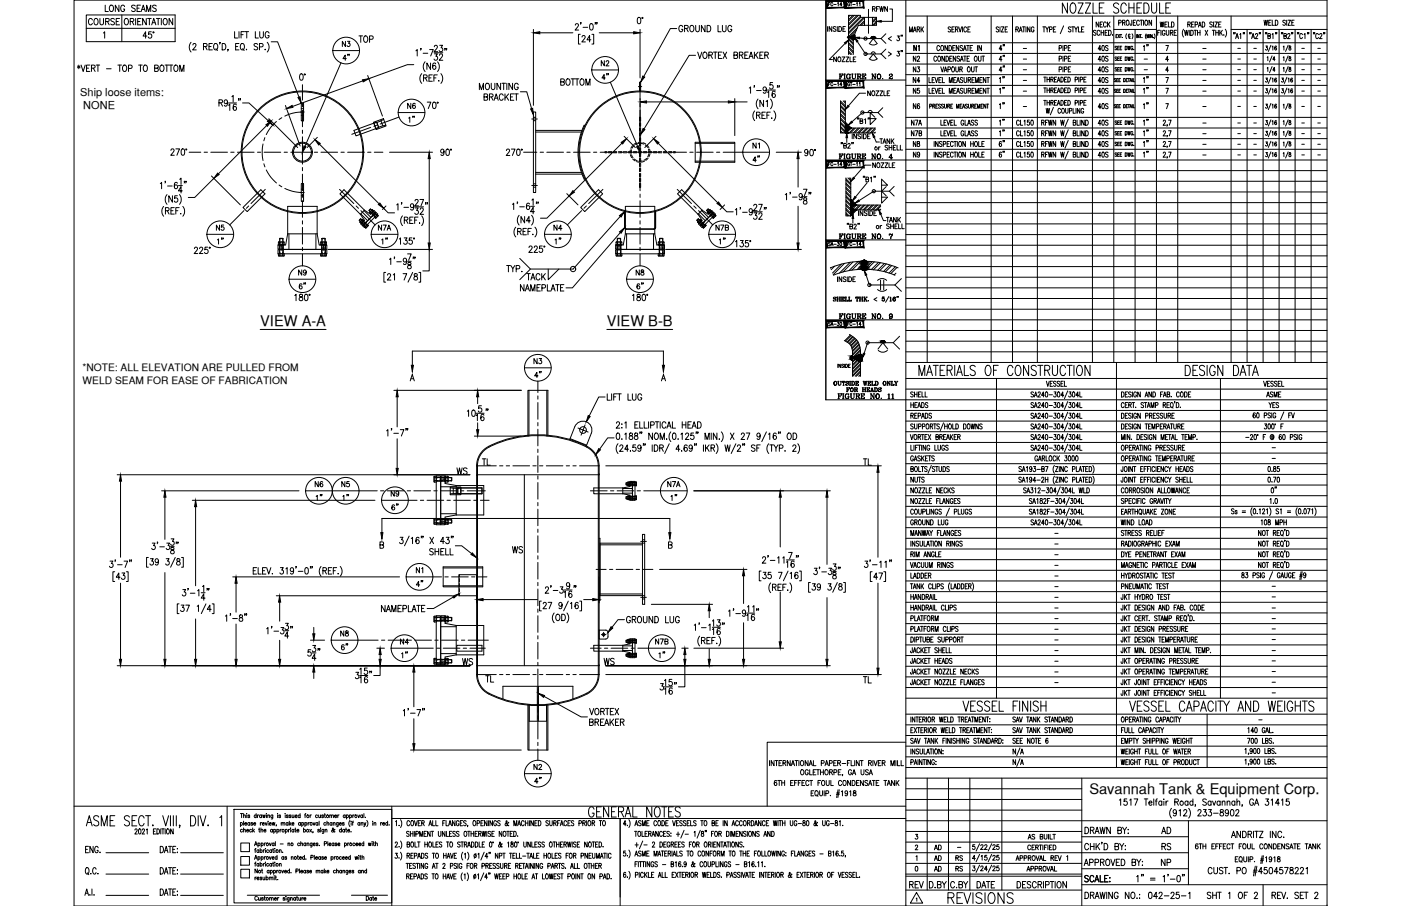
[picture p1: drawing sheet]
<svg xmlns="http://www.w3.org/2000/svg" width="432mm" height="279mm" viewBox="0 0 432 279" stroke-linecap="round" stroke-linejoin="round" font-family="sans-serif">
<defs><g id="words">
<text font-size="6.6" x="291.4" y="279.8">REVISIONS</text>
<g font-size="5.3">
<text x="109.7" y="14.5">TOP</text>
<text x="157" y="171.8">WS</text>
<text x="141.8" y="206.4">WS</text>
<text x="185.2" y="206.4">WS</text>
<text x="148.9" y="211.7">TL</text>
<text x="265.3" y="212">TL</text>
<text x="279.4" y="275.2">REV</text>
</g>
<g font-size="4.9">
<text x="26.5" y="8.8">COURSE</text>
<text x="208.5" y="10.9">GROUND LUG</text>
<text x="280.8" y="16.9">N1</text>
<text x="310.8" y="16.9" transform="rotate(-90 310.8 16.9)">4&quot;</text>
<text x="337.6" y="16.9">40S</text>
<text x="355.2" y="16.9" transform="rotate(-90 355.2 16.9)">1&quot;</text>
<text x="104.8" y="19.8">4&quot;</text>
<text x="306.9" y="20.1">4&quot;</text>
<text x="184.5" y="25.8">4&quot;</text>
<text x="280.5" y="26.8">N4</text>
<text x="337.6" y="26.8">40S</text>
<text x="355.2" y="30" transform="rotate(-90 355.2 30)">1&quot;</text>
<text x="355.2" y="26.8" transform="rotate(-90 355.2 26.8)">1&quot;</text>
<text x="280.5" y="34.9">N6</text>
<text x="337.6" y="34.9">40S</text>
<text x="355.2" y="34.9" transform="rotate(-90 355.2 34.9)">1&quot;</text>
<text x="125.2" y="38.8">1&quot;</text>
<text x="280.1" y="39.9">N7A</text>
<text x="337.6" y="39.9">40S</text>
<text x="355.2" y="39.9" transform="rotate(-90 355.2 39.9)">1&quot;</text>
<text x="231.1" y="46.9">N1</text>
<text x="280.5" y="46.6">N8</text>
<text x="337.6" y="46.6">40S</text>
<text x="355.2" y="43" transform="rotate(-90 355.2 43)">1&quot;</text>
<text x="280.5" y="49.7">N9</text>
<text x="306.9" y="49.7">6&quot;</text>
<text x="337.6" y="49.7">40S</text>
<text x="355.2" y="49.7" transform="rotate(-90 355.2 49.7)">1&quot;</text>
<text x="66" y="72.3">N5</text>
<text x="69.8" y="76.6" transform="rotate(-90 69.8 76.6)">1&quot;</text>
<text x="115.7" y="72.3">N7A</text>
<text x="120.6" y="76.6" transform="rotate(-90 120.6 76.6)">1&quot;</text>
<text x="169.7" y="72.3">N4</text>
<text x="173.9" y="76.6" transform="rotate(-90 173.9 76.6)">1&quot;</text>
<text x="219.8" y="72.3">N7B</text>
<text x="224.7" y="76.6" transform="rotate(-90 224.7 76.6)">1&quot;</text>
<text x="91" y="86.1">N9</text>
<text x="155.2" y="85">TYP.</text>
<text x="161.6" y="87.5">TACK</text>
<text x="195.1" y="86.1">N8</text>
<text x="91.4" y="90.3">6&quot;</text>
<text x="195.4" y="90.3">6&quot;</text>
<text x="167.9" y="117.8" transform="rotate(-90 167.9 117.8)">4&quot;</text>
<text x="390.2" y="127">YES</text>
<text x="140.1" y="147.5">WS</text>
<text x="147.8" y="144.6">TL</text>
<text x="265.3" y="144.6">TL</text>
<text x="96.3" y="151.3">N6</text>
<text x="100.5" y="155.6" transform="rotate(-90 100.5 155.6)">1&quot;</text>
<text x="104.4" y="151.3">N5</text>
<text x="104.8" y="155.6">1&quot;</text>
<text x="205" y="151.3">N7A</text>
<text x="206" y="155.6">1&quot;</text>
<text x="394.8" y="153.1" transform="rotate(-90 394.8 153.1)">0&quot;</text>
<text x="119.9" y="158.4">6&quot;</text>
<text x="127.4" y="182">4&quot;</text>
<text x="104.1" y="197.6">N8</text>
<text x="108.3" y="201.8" transform="rotate(-90 108.3 201.8)">6&quot;</text>
<text x="122.4" y="200">N4</text>
<text x="201.1" y="200">N7B</text>
<text x="126.6" y="204.3" transform="rotate(-90 126.6 204.3)">1&quot;</text>
<text x="206" y="204.3" transform="rotate(-90 206 204.3)">1&quot;</text>
<text x="164" y="242.7">4&quot;</text>
<text x="357" y="258.2">AD</text>
<text x="357.4" y="263.2">RS</text>
<text x="357" y="268.1">NP</text>
</g>
<g font-size="4.5">
<text x="80.2" y="100.6">VIEW A-A</text>
<text x="187" y="100.6">VIEW B-B</text>
<text x="335.7" y="244.9">Savannah Tank &amp; Equipment Corp.</text>
</g>
<g font-size="4.4">
<text x="268.1" y="4.6">RFWN</text>
<text x="279.4" y="10.9">MARK</text>
<text x="336.9" y="9.5">NECK</text>
<text x="356.7" y="9.5">WELD</text>
<text x="104.8" y="15.5">N3</text>
<text x="184.5" y="21.5">N2</text>
<text x="280.5" y="23.3">N3</text>
<text x="280.5" y="20.1">N2</text>
<text x="337.6" y="20.1">40S</text>
<text x="337.6" y="23.3">40S</text>
<text x="280.5" y="30">N5</text>
<text x="310.8" y="26.8" transform="rotate(-90 310.8 26.8)">1&quot;</text>
<text x="310.8" y="30" transform="rotate(-90 310.8 30)">1&quot;</text>
<text x="337.6" y="30">40S</text>
<text x="124.9" y="34.6">N6</text>
<text x="310.8" y="34.9" transform="rotate(-90 310.8 34.9)">1&quot;</text>
<text x="310.8" y="39.9" transform="rotate(-90 310.8 39.9)">1&quot;</text>
<text x="270.2" y="45.5">TANK</text>
<text x="280.1" y="43">N7B</text>
<text x="310.8" y="43" transform="rotate(-90 310.8 43)">1&quot;</text>
<text x="337.6" y="43">40S</text>
<text x="163.7" y="113.2">N3</text>
<text x="279.8" y="149.9">NUTS</text>
<text x="119.6" y="154.2">N9</text>
<text x="127.4" y="177.8">N1</text>
<text x="163.7" y="238.5">N2</text>
<text x="287.2" y="263.2">AD</text>
<text x="287.2" y="269.9">AD</text>
<text x="287.2" y="266.7">AD</text>
<text x="293.9" y="269.9">RS</text>
<text x="293.9" y="266.7">RS</text>
</g>
<g font-size="3.4">
<text x="24.7" y="29.7">Ship loose items:</text>
<text x="25.7" y="33.5">NONE</text>
</g>
<g font-size="3.2">
<text x="25.4" y="114.4">*NOTE: ALL ELEVATION ARE PULLED FROM</text>
<text x="25.5" y="118.3">WELD SEAM FOR EASE OF FABRICATION</text>
</g>
<g font-size="2.6">
<text x="314.3" y="16.2">-</text>
<text x="369.7" y="16.2">-</text>
<text x="380.6" y="16.2">-</text>
<text x="385.6" y="16.2">-</text>
<text x="400.4" y="16.2">-</text>
<text x="405.3" y="16.2">-</text>
<text x="314.3" y="19.4">-</text>
<text x="314.3" y="22.6">-</text>
<text x="351.7" y="19.4">-</text>
<text x="351.7" y="22.6">-</text>
<text x="369.7" y="19.4">-</text>
<text x="369.7" y="22.6">-</text>
<text x="380.6" y="19.4">-</text>
<text x="380.6" y="22.6">-</text>
<text x="385.6" y="19.4">-</text>
<text x="385.6" y="22.6">-</text>
<text x="400.4" y="19.4">-</text>
<text x="400.4" y="22.6">-</text>
<text x="405.3" y="19.4">-</text>
<text x="405.3" y="22.6">-</text>
<text x="314.3" y="26.1">-</text>
<text x="314.3" y="29.3">-</text>
<text x="369.7" y="26.1">-</text>
<text x="369.7" y="29.3">-</text>
<text x="380.6" y="26.1">-</text>
<text x="380.6" y="29.3">-</text>
<text x="385.6" y="26.1">-</text>
<text x="385.6" y="29.3">-</text>
<text x="400.4" y="26.1">-</text>
<text x="400.4" y="29.3">-</text>
<text x="405.3" y="26.1">-</text>
<text x="405.3" y="29.3">-</text>
<text x="314.3" y="34.2">-</text>
<text x="369.7" y="34.2">-</text>
<text x="380.6" y="34.2">-</text>
<text x="385.6" y="34.2">-</text>
<text x="400.4" y="34.2">-</text>
<text x="405.3" y="34.2">-</text>
<text x="369.7" y="39.2">-</text>
<text x="380.6" y="39.2">-</text>
<text x="385.6" y="39.2">-</text>
<text x="400.4" y="39.2">-</text>
<text x="405.3" y="39.2">-</text>
<text x="369.7" y="45.9">-</text>
<text x="369.7" y="42.3">-</text>
<text x="380.6" y="45.9">-</text>
<text x="380.6" y="42.3">-</text>
<text x="385.6" y="45.9">-</text>
<text x="385.6" y="42.3">-</text>
<text x="400.4" y="45.9">-</text>
<text x="400.4" y="42.3">-</text>
<text x="405.3" y="45.9">-</text>
<text x="405.3" y="42.3">-</text>
<text x="369.7" y="49">-</text>
<text x="380.6" y="49">-</text>
<text x="385.6" y="49">-</text>
<text x="400.4" y="49">-</text>
<text x="405.3" y="49">-</text>
<text x="391.2" y="142.5">-</text>
<text x="391.2" y="139.3">-</text>
<text x="324.2" y="165.8">-</text>
<text x="324.2" y="169">-</text>
<text x="324.2" y="172.2">-</text>
<text x="324.2" y="178.9">-</text>
<text x="324.2" y="175.7">-</text>
<text x="324.2" y="182">-</text>
<text x="324.2" y="185.6">-</text>
<text x="391.2" y="182">-</text>
<text x="391.2" y="185.2">-</text>
<text x="324.2" y="191.9">-</text>
<text x="324.2" y="188.7">-</text>
<text x="391.2" y="188.7">-</text>
<text x="391.2" y="191.9">-</text>
<text x="324.2" y="195.4">-</text>
<text x="391.2" y="195.1">-</text>
<text x="324.2" y="198.6">-</text>
<text x="324.2" y="201.8">-</text>
<text x="391.2" y="201.8">-</text>
<text x="391.2" y="198.6">-</text>
<text x="324.2" y="208.5">-</text>
<text x="324.2" y="205.3">-</text>
<text x="391.2" y="205">-</text>
<text x="391.2" y="208.5">-</text>
<text x="324.2" y="211.7">-</text>
<text x="391.2" y="211.7">-</text>
<text x="391.2" y="214.8">-</text>
<text x="387" y="223.3">-</text>
<text x="294.2" y="262.5">-</text>
</g>
</g></defs>
<!-- layer: DIM -->
<g fill="none" stroke="#000" stroke-width=".31">
<path d="M26.6 4.6h27.4v8.2h-27.4zM26.6 8.7h27.4M31.9 10.2l.4-.4v2M32.4 1.6v2h1M34 1.7l.2-.1a1 1 0 0 1 .8 1 1 1 0 0 1-.8 1 1.27 1.27 0 0 1-.2-1.9zM36.7 1.6v2l-1.2-2v2M37.5 4.6v8.2M38.4 2.1a.61 .61 0 0 0-.7-.5 .61 .61 0 0 0-.5 .7v.5a.61 .61 0 0 0 .6 .8 .61 .61 0 0 0 .6-.8h-.4M40.1 6.6l1-.1 .1-.6-1.1-.2v2M40.7 6.6l.6 1.1M41.7 1.9l-.4-.3-.7 .3 .1 .4 .9 .5-.1 .7-.5 .1-.4-.3M41.8 5.7v2"/>
<path d="M42.2 2.5h.7M42.4 6.6h.7M43.3 1.6h-1.1v2h1.1M43.5 5.7h-1.1v2h1.1M43.5 3.6l.7-2 .6 2M43.8 2.9h.8M45.1 5.7v2l-1.1-2v2M45.2 3.6v-2l.6 2 .7-2v2M45.3 11.1h-1.2l.8-1.3v2M45.5 5.7h1.1M46 5.7v2M46.6 9.8h-.8v.8a.61 .61 0 0 1 .9 .1 .61 .61 0 0 1-.1 .9 .61 .61 0 0 1-.9-.2"/>
<path d="M46.8 7.7l.6-2 .6 2M47 7h.8M48.2 1.9l-.4-.3-.6 .1-.1 .5 1 .6 .1 .5-.4 .3-.8-.3M48.2 5.7h1.1M48.7 5.7v2M49.7 5.7v2M50.6 5.8l.2-.1a1 1 0 0 1 .8 1 1 1 0 0 1-.8 1 1.26 1.26 0 0 1-.2-1.9zM53.2 5.7v2l-1.1-2v2M58.9 13a2.3 2.3 0 0 0 0 3M59.5 13.9l.3-.5h.3l.3 .4-.2 .7-.8 .9h1.1M62.7 14.4l1-.1v-.8l-1-.1v2M63.3 14.4l.5 1"/>
<path d="M64.4 14.4h.6M65.4 13.4h-1v2h1M66.2 13.5l.1-.1a1 1 0 0 1 .8 1 1 1 0 0 1-.8 1 1.24 1.24 0 0 1-.1-1.9zM66.5 15l.5 .6M67.8 13.1h-.1h.1l-.1 .5M68.5 13.4a1 1 0 0 1 1.1 1 1 1 0 0 1-1.1 1zM70.3 15.3h-.2h.2l-.2 .5M72.3 9.8v1.9h1M72.6 14.4h.7M73.7 13.4h-1.1v2h1.1M73.7 9.8v1.9M74.3 10.7h.6"/>
<path d="M74.4 13.5l.1-.1a1 1 0 0 1 .9 1 1 1 0 0 1-.9 1 1.27 1.27 0 0 1-.1-1.9zM74.8 15l.4 .6M75.3 9.8h-1v1.9M75.5 9.8h1.1M76 15.2v.2zM76.1 9.8v1.9M78.7 9.8v1.9h1M79.4 13.7l-.4-.3-.6 .1v.6l.8 .4 .2 .6-.4 .3-.7-.3M80 14.5l.9-.1 .2-.3-.2-.6-.9-.1v2M80.1 9.8v1.4l.4 .5 .6-.2 .1-1.7M81.6 15.3h.2zM82.4 13a2.24 2.24 0 0 1 0 3"/>
<path d="M82.9 10.2a.62 .62 0 0 0-.7-.4 .62 .62 0 0 0-.5 .7v.5a.62 .62 0 0 0 .6 .7 .62 .62 0 0 0 .6-.7h-.4M83.6 12.9h2l6.6 17.1M102.6 15.6h8.2M105.1 19.4l-11.1 25.7M127.5 19.9h-1.9l-11.9 4.4M128.2 15.7l.4-.4v2M129.8 15l-.2 .5M130.4 16.4h1.4M131 19.1a2.24 2.24 0 0 0 0 3M132.4 15.3h1.1l-.8 2M132.7 19.4v2l-1.1-2v2M133.8 16.3h2.7"/>
<path d="M133.9 14.4l.1-.3 .5-.1 .3 .5-1 1.4h1.1M133.9 16.6h.9l-.5 .8a.6 .6 0 0 1 .5 .9 .6 .6 0 0 1-1-.1M134.3 19.7l-.5-.3a1.13 1.13 0 0 0 .1 2 .58 .58 0 0 0 .5-.8 .58 .58 0 0 0-1-.2l-.1 .3M134.9 19.1a2.3 2.3 0 0 1 0 3M135.4 17.1l.4-.5 .4 .1 .2 .3-.2 .6-.8 1h1.1M135.5 14h.9l-.5 .7a.6 .6 0 0 1 .5 1 .6 .6 0 0 1-1-.1M137.2 15h-.2h.2l-.2 .5M137.7 15h-.2h.2l-.2 .5M164.4 9.1v23.4M166.4 10.1h10.2M177.3 7.8l.3-.5 .5 .1 .2 .3-1.1 1.6h1.2M178.8 10.6h-.5v3h.5"/>
<path d="M179.1 7l-.2 .5M179.4 11.4l.3-.4h.3l.4 .3-1.1 1.6h1.1M179.7 8.4h1.4M181.9 7.4l.3-.1a1.06 1.06 0 0 1 .6 1 1.06 1.06 0 0 1-.6 1l-.4-.4-.1-.5zM182.1 12.3h-1.2l.8-1.3v1.9M182.4 10.6h.6v3h-.6M183.5 7l-.1 .5M184 7l-.1 .5M184.7 10.1h10.6M196.6 5.5l.3-.1a1.07 1.07 0 0 1 .6 .9 1.07 1.07 0 0 1-.6 1 1.41 1.41 0 0 1-.3-1.8zM197.3 9.1v14.9M208.6 8.8h-2l-8.2 14.8"/>
<path d="M214.4 17.1h-2l-13.9 22.7M215 16.1l.7 1.9 .6-1.9M216.9 16.2l.2-.1a1 1 0 0 1 .8 .9 1 1 0 0 1-.8 1 1.24 1.24 0 0 1-.2-1.8zM218.5 17l.9-.1 .1-.6-1-.2v1.9M219 17l.6 1M219.9 16.1h1.1M220.5 16.1v1.9M221.4 17h.7M222.5 16.1h-1.1v1.9h1.1M222.9 16.1l1.1 1.9M224 16.1l-1.1 1.9M226.2 17l1-.1v-.6l-1-.2v1.9l1-.2 .1-.4-.4-.4"/>
<path d="M227.9 17l.9-.1 .1-.6-1-.2v1.9M228.5 17l.5 1M229.6 17h.6M230.6 16.1h-1v1.9h1M230.8 18l.7-1.9 .6 1.9M231.1 17.4h.8M232.5 16.1v1.9M232.9 16.9l.7 1.1M233.6 16.1l-1.1 1.3M234.2 17h.6M235.2 16.1h-1v1.9h1M235.7 17l1-.1v-.6l-1-.2v1.9"/>
<path d="M236.3 17l.5 1M23.9 20.4l.8 .5M24.3 20.1v1.1M24.7 20.4l-.8 .5M25 20.1l.6 1.9 .7-1.9M26.7 21h.6M27.7 20.1h-1v1.9h1M28.2 21l.9-.1 .1-.6-1-.2v1.9M28.7 21l.6 1M29.6 20.1h1.1M30.2 20.1v1.9M32.8 21.2h1.4"/>
<path d="M36.3 20.1h1.1M36.9 20.1v1.9M38.1 20.2l.1-.1a1 1 0 0 1 .9 1 1 1 0 0 1-.9 .9 1.24 1.24 0 0 1-.1-1.8zM39.6 21.1l1-.1v-.7l-1-.2v1.9M42.7 20.1h1.1M43.3 20.1v1.9M44.5 20.2l.1-.1a1 1 0 0 1 .8 1 1 1 0 0 1-.8 .9 1.24 1.24 0 0 1-.1-1.8zM47.7 21l.9-.1 .1-.6-1-.2v1.9l1-.1 .1-.5-.4-.4M49.6 20.2l.1-.1a1 1 0 0 1 .9 1 1 1 0 0 1-.9 .9 1.24 1.24 0 0 1-.1-1.8zM50.9 20.1h1.1M51.4 20.1v1.9M52.1 20.1h1.2"/>
<path d="M52.7 20.1v1.9M53.9 20.2l.2-.1a1 1 0 0 1 .8 1 1 1 0 0 1-.8 .9 1.24 1.24 0 0 1-.2-1.8zM55.4 22v-1.9l.6 1.9 .7-1.9v1.9M67.5 31.7l.9-.1 .1-.7-1-.1v1.9M68 31.7l.6 1M70.1 31.4a.53 .53 0 0 1-.8 .4 .53 .53 0 0 1-.1-.8 .53 .53 0 0 1 .8 .1l.1 .3a.92 .92 0 0 1-.6 1.3l-.3-.3M70.4 32.4l.4-.3v2M70.4 31.8h2.5M71.5 29.8l.4-.4v2M72.8 32.4l-.3-.3a1.1 1.1 0 0 0-.6 1 1.1 1.1 0 0 0 .5 1 .58 .58 0 0 0 .5-.9 .58 .58 0 0 0-1-.1v.3M73.6 30.5l-.1 .4M74.1 30.5h-.2h.2l-.2 .4"/>
<path d="M74.8 31.8h1.9l5.9 5.4M82.2 38.7l-14.9 14.9M82.8 36.6l9 8.9M88 32.5l4.5 12.5M92.6 22.9l.2-.1a1.07 1.07 0 0 1 .7 1 1.07 1.07 0 0 1-.7 .9 1.38 1.38 0 0 1-.2-1.8zM111.8 24.9l-21.6 7.9M113.3 23.3l4.6 12.5M122.7 34.7h8.3M130 22.7a2.24 2.24 0 0 0 0 3M130.5 24l1-.1 .1-.6-1.1-.2v2M131.1 24l.6 1.1M131.7 31.5h1.1l-.8 2"/>
<path d="M132.2 24h.6M133.2 23.1h-1v2h1M133.5 31.6l.3-.1a1.08 1.08 0 0 1 .6 1 1.08 1.08 0 0 1-.6 1l-.5-.9zM133.7 24h.7M134.8 23.1h-1.1v2M135.3 24.9v.2zM135.9 22.7a2.3 2.3 0 0 1 0 3M147.7 27.6v-1.9l.7 1.9 .6-1.9v1.9M149.2 29.9l.9-.1 .1-.7-1-.1v1.9l1-.2 .1-.4-.4-.4M149.9 25.8l.2-.1a1 1 0 0 1 .8 1 1 1 0 0 1-.8 .9 1.29 1.29 0 0 1-.2-1.8zM150.9 29.9l.9-.1 .1-.7-1-.1v1.9M151.4 25.7v1.4l.5 .5 .5-.3 .1-1.6"/>
<path d="M151.4 29.9l.6 1M152.3 30.9l.6-1.9 .7 1.9M152.5 30.3h.8M154.3 25.7v1.9l-1.1-1.9v1.9M154.7 25.7h1.1M155.1 29.4a.62 .62 0 0 0-.8-.4 .62 .62 0 0 0-.4 .7v.5a.62 .62 0 0 0 .4 .7 .62 .62 0 0 0 .8-.4M155.2 25.7v1.9M155.6 29v1.9M156 29.8l.8 1.1M156.2 25.7v1.9M156.8 29l-1.2 1.3M157.3 29.9h.7"/>
<path d="M158 25.7v1.9l-1.2-1.9v1.9M158.4 29h-1.1v1.9h1.1M158.6 29h1.1M159.2 29v1.9M159.7 26.1a.62 .62 0 0 0-.7-.4 .62 .62 0 0 0-.5 .7v.5a.62 .62 0 0 0 .6 .8 .62 .62 0 0 0 .6-.8h-.4M160.4 28.3h1.9l1.6 5.2M172.8 25.3l1-.1 .1-.7-1.1-.2v2l1.1-.2v-.5l-.4-.3M174.7 24.4l.2-.1a1 1 0 0 1 .8 1 1 1 0 0 1-.8 1 1.27 1.27 0 0 1-.2-1.9zM176 24.3h1.1M176.6 24.3v2M177.3 24.3h1.1M177.9 24.3v2"/>
<path d="M179 24.4l.2-.1a1 1 0 0 1 .8 1 1 1 0 0 1-.8 1 1.27 1.27 0 0 1-.2-1.9zM180.6 26.3v-2l.6 2 .6-2v2M182.4 21.6h8.2M188.1 25.4l8.4 19.7M197.3 30.4v14.5M199.2 31.4h25.3M226.5 30.4v11.4M226.5 31.4h3.8M230.9 27.2l.4-.4v2M232.5 26.5h-.1h.1l-.1 .5M232.6 34.2a2.3 2.3 0 0 0 0 3M233.2 35.5l.9-.1 .1-.6-1-.2v2"/>
<path d="M233.2 27.9h1.4M233.6 30.5a2.3 2.3 0 0 0 0 3M233.7 35.5l.6 1.1M234.8 35.5h.7M235.3 30.9v2l-1.1-2v2M235.9 34.6h-1.1v2h1.1M236.1 31.3l.4-.4v2M236.2 27.5a.53 .53 0 0 1-.7 .3 .53 .53 0 0 1-.2-.8 .53 .53 0 0 1 .8 .1l.1 .4a.95 .95 0 0 1-.6 1.3l-.4-.3M236.4 35.5h.6M236.5 28.5l.4-.4v2M236.5 27.8h2.5M237.4 34.6h-1v2"/>
<path d="M237.5 30.5a2.24 2.24 0 0 1 0 3M237.9 36.4v.2zM238.1 25.5h-.7l-.1 .8a.62 .62 0 0 1 .9 0 .62 .62 0 0 1-.1 .9 .62 .62 0 0 1-.9-.1M238.5 34.2a2.24 2.24 0 0 1 0 3M238.9 28.4l-.5-.3a1.13 1.13 0 0 0 .1 2 .58 .58 0 0 0 .5-.8 .58 .58 0 0 0-1-.2v.3M239.7 26.5h-.2h.2l-.2 .5M240.2 26.5h-.2h.2l-.2 .5M49.4 56.6l.4-.4v2M51 56l-.2 .4M51.6 57.4h1.5M52.7 46.4l.3-.5h.3l.4 .4-1.1 1.6h1.1M54.2 45.9h1.1l-.8 2"/>
<path d="M54.7 56.5l-.3-.3a1.11 1.11 0 0 0-.1 2 .55 .55 0 0 0 .5-.5 .55 .55 0 0 0-.5-.6 .55 .55 0 0 0-.6 .5M55 57.2h1.2M55.4 55.3l.4-.4v2M56 46l.5-.1a1.15 1.15 0 0 1-.2 2l-.4-.4-.1-.5zM56.2 58.9h-1.2l.8-1.3v1.9M56.9 56l-.2 .4M57.4 56l-.2 .4M65.2 54.3l8.9 8.9M65.9 55l-5.9 5.9h-2M97.8 42.4l-3.1 3.1M98.5 44.5l18.3 18.3M120.1 46.9h13.2"/>
<path d="M132.3 48.9v26M136.8 46.6l-.2 .5a.55 .55 0 0 1-.7-.2 .55 .55 0 0 1 .1-.7 .55 .55 0 0 1 .8 .1v.3a.9 .9 0 0 1-.6 1.3l-.3-.2M137.6 46.1l.3-.1a1.07 1.07 0 0 1 .6 1 1.07 1.07 0 0 1-.6 .9 1.4 1.4 0 0 1-.3-1.8zM156.1 46.4l.3-.4h.3l.4 .3-1.1 1.6h1.1M157.6 46h1.1l-.8 1.9M159.4 46.1l.5-.1a1.15 1.15 0 0 1-.2 1.9l-.4-.3-.1-.5zM174.7 59.7l3.4 3.5M191.7 44.2l-14.9 14.8M192.4 42l3.4 3.5M202.2 42l-3.5 3.5M202.9 44.2l18.3 18.3M229 46.9h8.2"/>
<path d="M233.1 49.4h-1l.7-1v1.6M239.2 46.9h7.8M243.6 59.4l-.1 .5M246 48.9v8.8M247.6 58.4h1.1l-.8 1.9M249 46.7a.53 .53 0 0 1-.8 .4 .53 .53 0 0 1-.1-.8 .53 .53 0 0 1 .8 .1l.1 .3a.92 .92 0 0 1-.6 1.3l-.3-.2M249.4 59.4h-.1h.1l-.1 .5M249.8 46.2l.2-.1a1.06 1.06 0 0 1 .7 1 1.06 1.06 0 0 1-.7 .9l-.4-.8zM249.9 59.4l-.1 .5M50.4 63.7a2.3 2.3 0 0 0 0 3M51 65l1-.1v-.8l-1-.1v2M51.5 60a2.3 2.3 0 0 0 0 3"/>
<path d="M51.6 65l.5 1M52.7 65h.6M53.1 60.4v2l-1.1-2v2M53.7 64h-1v2h1M54.2 65h.6M54.7 60.4h-.8l-.1 .8a.61 .61 0 0 1 .9 0 .61 .61 0 0 1-.1 .9 .61 .61 0 0 1-.9-.1M55.2 64h-1v2M55.3 60a2.3 2.3 0 0 1 0 3M55.6 65.9h.2zM56.3 63.7a2.3 2.3 0 0 1 0 3M59.9 76.7l.2-.4 .5-.1 .3 .6-1.1 1.4h1.2M61.5 76.7l.3-.5h.4l.3 .4-1.1 1.6h1.1"/>
<path d="M63.8 72.3h8.2M64 76.2h-.8l-.1 .9a.62 .62 0 0 1 .9 0 .62 .62 0 0 1-.1 .9 .62 .62 0 0 1-.9-.2M101.1 76.9h32.2M114.4 72.3h8.2M118.2 64.2l1.4 1.4h2M119 63.5l-1.1 1.1M120 80l.4-.4v2M121.6 79.3l-.1 .5M122.3 63.2l.4-.4v2M123.1 73.7l.3-.3v1.9M123.8 62.5l-.1 .5M124.1 66.6a2.24 2.24 0 0 0 0 3"/>
<path d="M124.5 63.9h1.4M124.6 73.4h.9l-.5 .7a.6 .6 0 0 1 .5 .9 .6 .6 0 0 1-1.1 0M124.6 67.9l1-.1v-.7l-1-.1v1.9M125.2 67.9l.5 1M125.6 78.3h1.1l-.8 2M126.3 67.9h.6M127 73.4h-.8l-.1 .8a.61 .61 0 0 1 .9 0 .61 .61 0 0 1-.1 .9 .61 .61 0 0 1-.9-.1M127.3 67h-1v1.9h1M127.5 79.3h-.2h.2l-.2 .5M127.5 63.5a.53 .53 0 0 1-.7 .4 .53 .53 0 0 1-.2-.8 .53 .53 0 0 1 .8 0l.1 .4a.95 .95 0 0 1-.6 1.3l-.3-.3M127.8 67.9h.6M127.8 63.8h2.8"/>
<path d="M127.9 62l.3-.5h.4l.3 .4-1.1 1.6h1.2M127.9 79.3l-.1 .5M128 64.1h.9l-.5 .8a.6 .6 0 0 1 .5 .9 .6 .6 0 0 1-1.1-.1M128.8 67h-1v1.9M129.3 68.7v.2zM129.4 61.5h1.2l-.8 2M129.5 64.6l.3-.5 .5 .1 .2 .3-.3 .7-.8 .9h1.2M130 66.6a2.3 2.3 0 0 1 0 3M131.3 62.5h-.2h.2l-.2 .5M131.8 62.5h-.2h.2l-.2 .5M132.3 76.9v6.6h-2M157.9 63l.4-.3v1.9"/>
<path d="M159 70.1a2.3 2.3 0 0 0 0 3M159.5 62.4h-.1h.1l-.1 .4M159.5 71.4l1-.1 .1-.7-1.1-.2v2M160 66.4a2.3 2.3 0 0 0 0 3M160.1 71.4l.6 1M160.2 63.8h1.4M161.2 71.4h.6M161.7 66.8v1.9l-1.1-1.9v1.9M162.2 70.4h-1v2h1M162.7 71.4h.7M163 76.3l.4-.4h.3l.3 .3-1 1.7h1.1M163.2 62.9l-.5-.2a1.13 1.13 0 0 0 .1 1.9 .58 .58 0 0 0 .5-.8 .58 .58 0 0 0-1-.1l-.1 .3"/>
<path d="M163.4 68.1h-1.2l.8-1.3v1.9M163.5 63.6h1.2M163.8 70.4h-1.1v2M163.8 66.4a2.24 2.24 0 0 1 0 3M163.9 61.7l.4-.4v2M164.2 72.2v.2zM164.7 76.3l.3-.4h.3l.3 .3-.2 .7-.8 1h1.1M164.7 65.3h-1.2l.8-1.3v1.9M164.9 70.1a2.24 2.24 0 0 1 0 3M165.4 62.4h-.1h.1l-.1 .4M165.9 62.4l-.1 .4M167.1 75.9h-.8l-.1 .8a.62 .62 0 0 1 .9 0 .62 .62 0 0 1-.1 .9 .62 .62 0 0 1-.8-.1"/>
<path d="M167.9 72.3h8.2M175.4 60.4l-6.8 6.9h-2M191.2 66.7l-14.6 16.3h-13.1M191.2 71.7l-14.8 17.1h-1.9M205.1 76.9h41.9M218.5 72.3h8.2M222.6 63.9l1.4 1.4h2M223.3 63.2l-1.4 1.4M226.6 64.7l.4-.4v2M226.7 74.5l.4-.3v1.9M228.2 74.2h.9l-.5 .7a.6 .6 0 0 1 .5 .9 .6 .6 0 0 1-1.1 0M228.2 64.1h-.1h.1l-.1 .4"/>
<path d="M228.9 65.5h1.4M230.6 74.2h-.8l-.1 .8a.61 .61 0 0 1 .9 0 .61 .61 0 0 1-.1 .9 .61 .61 0 0 1-.9-.1M231.9 65l-.2 .5a.55 .55 0 0 1-.8-.2 .55 .55 0 0 1 .2-.8 .55 .55 0 0 1 .7 .1l.1 .4a.93 .93 0 0 1-.6 1.3l-.4-.3M232.2 65.3h2.7M232.3 63.5l.2-.4 .4-.1 .4 .6-1.1 1.4h1.1M232.4 65.6h.9l-.5 .8a.6 .6 0 0 1 .5 .9 .6 .6 0 0 1-1.1-.1M233.8 63h1.1l-.8 2M233.9 66.1l.3-.5h.3l.4 .4-1.1 1.6h1.1M235.6 64.1l-.1 .4M236.1 64.1h-.1h.1l-.1 .4M242 60l.4-.3v1.9M244.3 60.8h1.4"/>
<path d="M246 63.6v11.3M247.3 60.3a.53 .53 0 0 1-.6 .6 .53 .53 0 0 1-.4-.7l.4-.5a1.07 1.07 0 0 1 .6 1 1.07 1.07 0 0 1-.6 .9l-.4-.2M247.6 60.7h1.1M247.8 61.1v.5a.72 .72 0 0 1 .8 .5 .72 .72 0 0 1-.3 .8 .63 .63 0 0 1-.7-.6 .63 .63 0 0 1 .8-.6l.2-.3v-.3zM89.1 86.1h8.2M90.8 91.1l.4-.4v2M92.4 90.8v.6a.73 .73 0 0 1 .8 .4 .73 .73 0 0 1-.3 .9 .64 .64 0 0 1-.7-.6 .64 .64 0 0 1 .8-.6l.2-.3v-.4zM94 90.8l.3-.1a1.08 1.08 0 0 1 .6 1 1.08 1.08 0 0 1-.6 1l-.5-.8zM118.9 84h-.6v3h.6M119.4 84.9l.2-.4 .5-.1 .3 .6-1 1.4h1.1M121.2 84.8l.4-.4v2M122.3 80.7h1.4"/>
<path d="M124.2 84.4h1.1l-.8 2M125.3 80.3a.53 .53 0 0 1-.7 .4 .53 .53 0 0 1-.2-.9 .53 .53 0 0 1 .8 .1l.1 .4a.95 .95 0 0 1-.6 1.3l-.3-.3M125.6 80.6h1.1M125.8 81v.6a.72 .72 0 0 1 .8 .4 .72 .72 0 0 1-.3 .9 .64 .64 0 0 1-.7-.7 .64 .64 0 0 1 .8-.5l.3-.3-.1-.4zM127.2 84l-1.4 3M127.7 84.5v.5a.8 .8 0 0 1 .8 .4 .8 .8 0 0 1 0 .9 .64 .64 0 0 1-1-.4 .64 .64 0 0 1 .9-.7l.1-.7zM129.1 84h.5v3h-.5M161.5 87.8v1.9l-1.1-1.9v1.9M161.9 89.7l.6-1.9 .7 1.9M163.6 89.7v-1.9l.6 1.9 .7-1.9v1.9M166.5 87.8h-1v1.9h1M167 88.8l1.1-.2-.1-.7-1-.1v1.9"/>
<path d="M168.7 87.8v1.9h1M169 83v3.3l3.3-3.3M169.8 89.7l.7-1.9 .6 1.9M171.2 87.8h1.2M171.8 87.8v1.9M172.8 88.7h.6M173.8 87.8h-1v1.9h1M193.2 86.1h8.2M194.9 91.1l.4-.4v2M196.4 90.8v.6a.73 .73 0 0 1 .9 .4 .73 .73 0 0 1-.3 .9 .64 .64 0 0 1-.8-.6 .64 .64 0 0 1 .9-.6l.2-.3-.1-.4zM198.1 90.8l.3-.1a1.09 1.09 0 0 1 .6 1 1.09 1.09 0 0 1-.6 1l-.4-.3-.1-.5zM126.4 117.5l.7-2 .6 2"/>
<path d="M126.7 116.8h.8M127.1 112.6v-4.3h77.4v4.3M161.7 113.4h8.2M203.9 117.5l.6-2 .6 2M204.1 116.8h.8M119.1 132.9l.4-.4v2M120.7 132.2l-.1 .5M121.4 133.6h1.4M121.4 120.4h39.3M122.4 122.4v9.3M122.4 135.3v9.1M123.4 132.5h1.1l-.8 2"/>
<path d="M125.2 132.2l-.1 .5M125.7 132.2h-.2h.2l-.2 .5M144 126.8l.4-.4v2M145.6 126.6l.3-.2a1.07 1.07 0 0 1 .6 1 1.07 1.07 0 0 1-.6 1 1.35 1.35 0 0 1-.3-1.8zM146.2 134.5h14.5M146.7 128.1l.4-.3v1.9M146.7 127.4h2.5M147.2 122.4v2.1M147.2 130.4v2.1M148.4 125.1h-.8l-.1 .9a.61 .61 0 0 1 .9 0 .61 .61 0 0 1-.1 .9 .61 .61 0 0 1-.9-.2M149.1 128.1l-.3-.3a1.1 1.1 0 0 0-.6 .9 1.1 1.1 0 0 0 .5 1 .56 .56 0 0 0 .6-.5 .56 .56 0 0 0-.5-.6 .56 .56 0 0 0-.6 .5M149.9 126.2l-.1 .4"/>
<path d="M150.4 126.2h-.2h.2l-.2 .4M186.5 122.4h-2l-2.9 5.9M187.2 121.5v1.9h.9M188.5 121.5v1.9M189.1 122.4h.7M189.3 135h-2l-2.5 3.5M190 130.5l.2-.3 .4-.1 .3 .5-1 1.4h1.1M190.2 133.6l.2-.1a1.09 1.09 0 0 1 .6 1 1.09 1.09 0 0 1-.6 1l-.4-.4-.1-.4zM190.2 121.5h-1.1v1.9M190.4 121.5h1.1M190.5 136.8a2.24 2.24 0 0 0 0 3M190.9 121.5v1.9"/>
<path d="M191 137.7l.3-.5h.4l.3 .4-.3 .6-.8 1h1.2M191.7 130.7v.2zM191.7 131.9v.1zM191.7 135.3v.2zM192.6 130.5l.4-.4v1.9M192.6 133.9l.4-.4v2M193.5 121.5v1.9h1M193.7 138.5h-1.1l.7-1.3v2M194.1 133.6v.6a.73 .73 0 0 1 .8 .4 .73 .73 0 0 1-.3 .9 .64 .64 0 0 1-.7-.6 .64 .64 0 0 1 .8-.6l.2-.3v-.4zM194.3 139h.1M194.9 121.5v1.4l.5 .5 .5-.3 .1-1.6M195.7 133.6v.6a.73 .73 0 0 1 .8 .4 .73 .73 0 0 1-.3 .9 .64 .64 0 0 1-.8-.6 .64 .64 0 0 1 .9-.6l.2-.3v-.4z"/>
<path d="M195.7 131h.6M195.9 137.2h-.8l-.1 .8a.62 .62 0 0 1 .9 .1 .62 .62 0 0 1-.1 .9 .62 .62 0 0 1-.9-.2M196.7 130.1h-1v1.9h1M197.2 130.1v1.9h.9M197.3 133.3h-.1h.1l-.1 .4M197.6 137.9a.56 .56 0 0 1-.9 .4 .56 .56 0 0 1 .1-1l.2-.1a1.1 1.1 0 0 1 .6 1 1.1 1.1 0 0 1-.7 1l-.3-.3M197.8 121.9a.62 .62 0 0 0-.8-.4 .62 .62 0 0 0-.4 .7v.5a.62 .62 0 0 0 .6 .7 .62 .62 0 0 0 .6-.7h-.4M197.8 133.3h-.1h.1l-.1 .4M198.4 136.9l-.2 .5M198.5 130.1v1.9h1M198.9 136.9h-.2h.2l-.2 .5M199.9 130.1v1.9"/>
<path d="M200.5 131.1l1-.1 .1-.7-1.1-.2v1.9M201 137.2v2M201.1 133.5v2l-1.1-2v2M201.7 137.2a1 1 0 0 1 1.1 1 1 1 0 0 1-1.1 1zM202 133.6l.1-.1a1.01 1.01 0 0 1 .9 1 1.01 1.01 0 0 1-.9 1 1.29 1.29 0 0 1-.1-1.9zM202 130.1h1.1M202.5 130.1v1.9M203.3 138.2l1-.2 .1-.6-1.1-.2v2M203.5 135.5v-2l.6 2 .7-2v2M203.5 130.1v1.9M203.9 138.2l.5 1M205.2 130.5a.61 .61 0 0 0-.7-.4 .61 .61 0 0 0-.5 .7v.5a.61 .61 0 0 0 .5 .7 .61 .61 0 0 0 .7-.4"/>
<path d="M205.5 135.3h.1M205.5 132l.7-1.9 .6 1.9M205.8 131.4h.8M206.3 136.8l-1.4 3M206.8 133.2a2.3 2.3 0 0 0 0 3M207.2 130.1v1.9h1M207.5 133.6l.2-.1a1.09 1.09 0 0 1 .7 1 1.09 1.09 0 0 1-.7 1 1.43 1.43 0 0 1-.2-1.9zM209 135.3h.1M209.6 138.5h-1.3l.8-1.3v2M209.9 133.9l.4-.4v2M210.1 139v.2zM210.3 131h1.1"/>
<path d="M210.3 130.1v1.9M211.3 134l.3-.5h.3l.4 .4-.3 .7-.8 .9h1.1M211.4 130.1v1.9M211.8 137.5l-.3-.3a1.1 1.1 0 0 0-.7 1 1.1 1.1 0 0 0 .6 1 .57 .57 0 0 0 .5-.6 .57 .57 0 0 0-.5-.5 .57 .57 0 0 0-.6 .4M212 131h.7M213.1 130.1h-1.1v1.9h1.1M213.3 132l.6-1.9 .7 1.9M213.4 137.9a.57 .57 0 0 1-.9 .4 .57 .57 0 0 1 .1-1l.2-.1a1.1 1.1 0 0 1 .6 1 1.1 1.1 0 0 1-.7 1l-.3-.3M213.6 131.4h.7M213.8 133.5h-.8l-.1 .9a.61 .61 0 0 1 .9 0 .61 .61 0 0 1-.1 .9 .61 .61 0 0 1-.9-.2M214.2 136.9h-.2h.2l-.2 .5M214.7 133.3l-.2 .4"/>
<path d="M214.7 136.9l-.2 .5M215 130.1a.99 .99 0 0 1 1.1 1 .99 .99 0 0 1-1.1 .9zM215.1 133.3l-.1 .4M216.8 137.2v2M217.3 135.5v-2l.6 2 .7-2v2M217.4 137.2v2M217.8 138l.8 1.2M218.6 137.2l-1.2 1.3M219.1 138.2l1-.2 .1-.6-1.1-.2v2M219.2 133.5v2M219.7 138.2l.5 1M220.7 136.8a2.3 2.3 0 0 1 0 3"/>
<path d="M221 133.5v2l-1.1-2v2M221.7 135.3v.2zM222.3 133.2a2.24 2.24 0 0 1 0 3M223.4 137.2l.4 2 .4-2 .4 2 .4-2M225.1 133.5l1.1 2M226.2 133.5l-1.1 2M226.8 136.8l-1.4 3M227.3 137.7l.3-.5h.3l.3 .4-1 1.6h1.1M228.5 134l.3-.5h.3l.3 .4-.2 .7-.8 .9h1.1M229 136.9l-.1 .5M229.5 136.9h-.2h.2l-.2 .5M230 133.5h1.1l-.8 2"/>
<path d="M232.7 137.5l-.4-.3-.6 .1v.6l.8 .4 .2 .6-.4 .3-.7-.3M233.3 138.2h.6M234.3 134.2l-.2 .5a.55 .55 0 0 1-.8-.2 .55 .55 0 0 1 .2-.7 .55 .55 0 0 1 .7 0l.1 .4a.96 .96 0 0 1-.6 1.3l-.4-.3M234.3 137.2h-1v2M236.2 133.2l-1.4 3M236.9 133.9l.4-.4v2M236.9 136.8a2.24 2.24 0 0 0 0 3M237.3 137.2h1.1M237.8 137.2v2M238.5 137.2l.7 1v1M239.2 133.8l-.3-.3a1.12 1.12 0 0 0-.1 2 .58 .58 0 0 0 .5-.8 .58 .58 0 0 0-.9-.1l-.1 .3M239.8 137.2l-.6 1"/>
<path d="M240.1 133.3h-.2h.2l-.2 .4M240.2 138.2h1v-.8l-1-.2v2M240.5 133.3l-.1 .4M241.9 139.1h.1zM242.9 133.6l.2-.1a1.01 1.01 0 0 1 .8 1 1.01 1.01 0 0 1-.8 1 1.27 1.27 0 0 1-.2-1.9zM244.3 137.7l.4-.5h.3l.3 .4-1 1.6h1.1M244.4 133.5a1.01 1.01 0 0 1 1.2 1 1.01 1.01 0 0 1-1.2 1zM245.9 136.8a2.3 2.3 0 0 1 0 3M36.1 146.4h108.7M37.1 148.4v23.5M49.8 151.4h42.4M50.8 153.3v13"/>
<path d="M59.3 154.3h56.3M60.3 156.3v24.3M94.2 151.4h16.5M117.6 154.3h8.2M186.7 143.7h84.9M203.6 151.4h8.2M213.8 151.4h42.1M240.5 153.3v15.4M254.9 153.3v20.8M270.6 145.6v26.3M33.9 173h.9l-.5 .8a.61 .61 0 0 1 .5 .9 .61 .61 0 0 1-1.1-.1M35.3 176.3h-.5v3h.5"/>
<path d="M35.6 172.7l-.2 .5M36.2 174.2h1.5M37 178h-1.2l.8-1.3v2M37.1 179.8v23.5M37.6 176.7h.9l-.5 .7a.6 .6 0 0 1 .5 1 .6 .6 0 0 1-1.1-.1M38.2 173h1.1l-.8 2M38.9 176.3h.6v3h-.6M40 172.7l-.1 .5M40.5 172.7l-.1 .5M45.7 171.9h-.5v3h.5M46.4 172.3h.8l-.4 .7a.6 .6 0 0 1 .5 1 .6 .6 0 0 1-1.1-.1M46.9 167.5h.9l-.5 .8a.6 .6 0 0 1 .5 .9 .6 .6 0 0 1-1-.1"/>
<path d="M48.6 167.2h-.2h.2l-.2 .5M48.8 173a.53 .53 0 0 1-.7 .3 .53 .53 0 0 1-.2-.8 .53 .53 0 0 1 .8 .1l.1 .4a.95 .95 0 0 1-.6 1.3l-.3-.3M49.2 168.6h1.5M50.8 176.6v26.7M51.2 172.3h.9l-.5 .7a.6 .6 0 0 1 .5 1 .6 .6 0 0 1-1-.1M51.4 167.5h.9l-.5 .8a.6 .6 0 0 1 .5 .9 .6 .6 0 0 1-1.1-.1M52.6 168.5h1.1M52.7 166.2h.9l-.5 .7a.6 .6 0 0 1 .5 1 .6 .6 0 0 1-1-.1M52.7 168.9v.6a.72 .72 0 0 1 .9 .4 .72 .72 0 0 1-.3 .9 .64 .64 0 0 1-.8-.7 .64 .64 0 0 1 .9-.5l.2-.3v-.4zM54 171.9l-1.4 3M54.4 167.2h-.1h.1l-.1 .5M54.6 172.4v.6a.72 .72 0 0 1 .8 .4 .72 .72 0 0 1-.3 .9 .64 .64 0 0 1-.7-.7 .64 .64 0 0 1 .8-.6l.3-.2-.1-.4z"/>
<path d="M54.9 167.2h-.2h.2l-.2 .5M55.9 171.9h.6v3h-.6M71.7 177.9h51.4M72.7 179.9v8.9M78 176h.7M79.1 175h-1.1v2h1.1M79.6 175v2h.9M80.9 176h.7M82 175h-1.1v2h1.1M82.2 175l.6 2 .7-2M83.9 176.9h.1zM86.4 175h.9l-.5 .8a.6 .6 0 0 1 .5 .9 .6 .6 0 0 1-1 0"/>
<path d="M88.1 175.4l.4-.4v2M90.5 175.7a.56 .56 0 0 1-.9 .4 .56 .56 0 0 1 .1-.9l.2-.2a1.1 1.1 0 0 1 .6 1.1 1.1 1.1 0 0 1-.6 .9l-.4-.3M91.3 174.8l-.2 .4M91.9 176.2h1.5M94.2 175.2l.2-.2a1.09 1.09 0 0 1 .6 1 1.09 1.09 0 0 1-.6 1 1.43 1.43 0 0 1-.2-1.8zM95.8 174.8l-.2 .4M96.2 174.8h-.1h.1l-.1 .4M99 174.7a2.3 2.3 0 0 0 0 3M99.5 176l1-.1 .1-.7-1.1-.2v2M100.1 176l.5 1M101.2 176h.6M102.2 175h-1v2h1"/>
<path d="M102.7 176h.7M103.8 175h-1.1v2M104.1 176.9h.2zM104.9 174.7a2.24 2.24 0 0 1 0 3M117.1 168h1l.1-.7-1.1-.2v2l1.1-.2v-.5l-.4-.4M117.7 164.3v-4.4h88.8v4.4M123.3 165.7h.9l-.5 .7a.6 .6 0 0 1 .5 1 .6 .6 0 0 1-1-.1M125.2 177.9h8.2M126.1 165.3l-1.4 3M126.7 166.1l.4-.4v2M129.1 166l-.4-.3a1.12 1.12 0 0 0 .1 2 .59 .59 0 0 0 .4-.8 .59 .59 0 0 0-.8-.4l-.2 .5M129.9 165.4l-.1 .5"/>
<path d="M130.4 165.4h-.1h.1l-.1 .5M132.5 165.7l1.1 2M133.5 169.4l-.4-.2-.7 .2 .2 .5 .9 .7v.3l-.4 .2-.7-.2M133.6 165.7l-1.1 2M134.1 169.2v1.9M134.1 170.1h1.1M135.2 169.2v1.9M135.8 170.1h.7M136.9 169.2h-1.1v1.9h1.1M137 167h-1.2l.8-1.3v2M137.4 169.2v1.9h.9M137.5 165.7h.9l-.5 .7a.6 .6 0 0 1 .5 1 .6 .6 0 0 1-1-.1"/>
<path d="M138.7 169.2v1.9h1M139.2 165.4h-.2h.2l-.2 .5M139.7 165.4l-.2 .5M140.3 168.3h2l3.1 2.5M146.9 177.9v8M184.7 177.9v8M203.3 175.6h26.9M206 168h1l.1-.7-1.1-.2v2l1.1-.2 .1-.5-.4-.4M229.2 177.6v8.5M234.6 176.1h-.6v3h.6M235 172.2l.3-.5h.3l.4 .4-.3 .6-.8 1h1.2M235.2 176.5h.9l-.5 .7a.6 .6 0 0 1 .5 1 .6 .6 0 0 1-1-.1"/>
<path d="M236.8 171.4l-.2 .5M237.4 172.8h1.4M237.5 179.8a2.3 2.3 0 0 0 0 3M237.6 176.5h-.8l-.1 .8a.61 .61 0 0 1 .9 .1 .61 .61 0 0 1-.1 .9 .61 .61 0 0 1-.9-.2M239.6 172.1l.5-.4v2M239.9 176.5h1.1l-.8 2M241.2 172.1l.4-.4v2M242.4 173.4l.4-.4v2M242.4 172.7h2.4M242.9 176.1l-1.5 3M243 170.4h1.2l-.8 1.9M243.4 179.8a2.3 2.3 0 0 1 0 3"/>
<path d="M243.5 176.8l.4-.3v2M244.8 173.3l-.5-.3a1.13 1.13 0 0 0 0 2 .58 .58 0 0 0 .5-.8 .58 .58 0 0 0-.9-.2l-.1 .3M245.6 171.4h-.2h.2l-.2 .5M245.9 176.8l-.5-.3a1.14 1.14 0 0 0 .1 2 .58 .58 0 0 0 .5-.9 .58 .58 0 0 0-1-.1v.3M246 171.4h-.1h.1l-.1 .5M246.4 176.1h.6v3h-.6M249.8 179.6h-.6v3h.6M251 175.2h.8l-.4 .8a.6 .6 0 0 1 .4 .9 .6 .6 0 0 1-1-.1M252.6 174.9h-.1h.1l-.1 .5M253.3 176.4h1.4M255.4 175.2h.9l-.5 .8a.6 .6 0 0 1 .5 .9 .6 .6 0 0 1-1-.1M256.6 176.2h1.1"/>
<path d="M256.8 173.9h.9l-.5 .8a.6 .6 0 0 1 .5 .9 .6 .6 0 0 1-1.1-.1M256.8 176.6v.6a.72 .72 0 0 1 .9 .4 .72 .72 0 0 1-.3 .9 .64 .64 0 0 1-.8-.6 .64 .64 0 0 1 .8-.6l.3-.3-.1-.4zM258.1 179.6l-1.5 3M258.5 174.9l-.2 .5M259 174.9h-.2h.2l-.2 .5M260 179.6h.5v3h-.5M266.6 173h.8l-.4 .8a.6 .6 0 0 1 .5 .9 .6 .6 0 0 1-1.1-.1M268.2 172.7h-.1h.1l-.1 .5M268.8 176.3h-.6v3h.6M268.9 174.2h1.4M270.5 178h-1.2l.8-1.3v2M270.6 179.8v26.3"/>
<path d="M270.9 176.7h1.1l-.8 2M271.1 173.4l.4-.4v2M272.4 176.3h.5v3h-.5M272.7 173.4l.4-.4v2M274.3 172.7h-.1h.1l-.1 .5M274.8 172.7l-.2 .5M55.2 186.2h-.6v3h.6M55.8 186.6h.9l-.5 .7a.6 .6 0 0 1 .5 1 .6 .6 0 0 1-1-.1M56.3 181.8h.9l-.5 .8a.6 .6 0 0 1 .5 .9 .6 .6 0 0 1-1-.1M57.3 186.6h1.1l-.8 2M58 181.5h-.2h.2l-.2 .5M58.7 182.9h1.4"/>
<path d="M60.3 190.9v12.4M60.8 187l.4-.4v2M60.9 182.2l.4-.4v2M62 182.8h1.2M62.4 180.9l.4-.4v2M63.2 184.4h-1.2l.8-1.3v2M63.5 186.2l-1.5 3M63.9 181.5l-.1 .5M64.4 181.5h-.2h.2l-.2 .5M65.1 187.9h-1.2l.8-1.3v2M65.4 186.2h.6v3h-.6M69.5 190l.4-.4v2"/>
<path d="M71.1 189.4h-.2h.2l-.2 .4M71.7 190.8h1.5M72.7 192.4v10.9M73.9 189.7v.6a.72 .72 0 0 1 .8 .4 .72 .72 0 0 1-.3 .9 .64 .64 0 0 1-.7-.7 .64 .64 0 0 1 .8-.5l.2-.3v-.4zM75.5 189.4l-.1 .4M76 189.4h-.1h.1l-.1 .4M82.2 193.9l.4-.4v2M83.8 193.3h-.2h.2l-.2 .4M84.4 194.6h1.5M85.2 183.7h54.2M86.2 185.7v5.9M86.2 197.5v5.8"/>
<path d="M86.6 193.5h.9l-.5 .8a.6 .6 0 0 1 .5 .9 .6 .6 0 0 1-1.1-.1M87.8 194.5h1.2M88 192.2h.9l-.5 .8a.6 .6 0 0 1 .5 .9 .6 .6 0 0 1-1.1-.1M89 196.2h-1.2l.8-1.4v2M89.7 193.3h-.2h.2l-.2 .4M90.2 193.3l-.2 .4M95.7 197.4h4.3M96.4 199.1h.9l-.5 .7a.6 .6 0 0 1 .5 .9 .6 .6 0 0 1-1.1 0M96.7 193.5v2M102.1 197.4h8.2M116.1 199.9h2.4M118.7 186.7v2l-1.1-2v2"/>
<path d="M119.1 188.7l.6-2 .7 2M119.3 188h.8M120.6 199.9h8.2M120.8 188.7v-2l.6 2 .6-2v2M122.7 187.6h.6M123.7 186.7h-1v2h1M124.2 187.7l1-.2-.1-.7-.9-.1v2M125.9 186.7v2h.9M127 188.7l.6-2 .6 2M127.2 188h.8M128.4 186.7h1.1M129 186.7v2"/>
<path d="M129.9 187.6h.7M131 186.7h-1.1v2h1.1M139.7 184.1l-6.1 3.6h-2M148.9 184.9h16.8M166.9 185.4h-.6v3h.6M167.4 186.2l.2-.3 .5-.1 .3 .5-1.1 1.4h1.2M168.1 181.4l.3-.4 .5 .1 .2 .3-.3 .6-.8 .9h1.1M168.9 185.8h1.2l-.9 1.9M169.9 180.7h-.2h.2l-.2 .5M170.5 182.1h1.4M170.8 189a2.24 2.24 0 0 0 0 3M171.5 189.7l.3-.3a1 1 0 0 1 .8 1 1 1 0 0 1-.8 1l-.5-.8z"/>
<path d="M172.7 181h.8l-.5 .7a.6 .6 0 0 1 .5 .9 .6 .6 0 0 1-1 0M173.1 189.4a1 1 0 0 1 1.2 1 1 1 0 0 1-1.2 1zM173.2 186.4a.53 .53 0 0 1-.5 .6 .53 .53 0 0 1-.5-.7l.5-.5a1.07 1.07 0 0 1 .6 1 1.07 1.07 0 0 1-.7 .9l-.3-.2M173.8 182.7l.4-.4v2M173.8 181.9h2.5M174.7 189a2.31 2.31 0 0 1 0 3M175.2 185.4l-1.5 3M175.6 180.3a.53 .53 0 0 1-.7 .4 .53 .53 0 0 1-.2-.8 .53 .53 0 0 1 .8 0l.1 .4a.95 .95 0 0 1-.6 1.3l-.4-.2M175.8 186.1l.4-.3v1.9M176.2 182.6l-.4-.3a1.13 1.13 0 0 0 0 2 .55 .55 0 0 0 .6-.6 .55 .55 0 0 0-.5-.5 .55 .55 0 0 0-.6 .4M177 180.7h-.1h.1l-.1 .5M177.5 180.7h-.1h.1l-.1 .5"/>
<path d="M178.2 186l-.3-.2a1.09 1.09 0 0 0-.7 .9 1.09 1.09 0 0 0 .6 1 .56 .56 0 0 0 .5-.5 .56 .56 0 0 0-.5-.6 .56 .56 0 0 0-.6 .5M178.7 185.4h.5v3h-.5M179.9 184.9h2.8M192.4 191.1h-1.9l-1.9 2.4M194.3 190.6a.61 .61 0 0 0-.8-.5 .61 .61 0 0 0-.4 .8v.4a.61 .61 0 0 0 .6 .8 .61 .61 0 0 0 .6-.8h-.4M194.9 191.1l.9-.2 .1-.6-1-.2v2M195.4 191.1l.6 1M196.8 190.2l.1-.1a1 1 0 0 1 .9 1 1 1 0 0 1-.9 1 1.24 1.24 0 0 1-.1-1.9zM198.3 190.1v1.4l.5 .6 .5-.3 .1-1.7M199.9 199.9h8.2M200.7 186.4h18.9M201.2 190.1v2l-1.2-2v2"/>
<path d="M201.8 190.1a1 1 0 0 1 1.1 1 1 1 0 0 1-1.1 1zM205.1 190.1v2h1M206.5 190.1v1.4l.5 .6 .5-.3 .1-1.7M209.4 190.6a.61 .61 0 0 0-.8-.5 .61 .61 0 0 0-.4 .8v.4a.61 .61 0 0 0 .6 .8 .61 .61 0 0 0 .6-.8h-.4M210.1 199.9h2M213.8 199.9h27.7M214 192.8l.4-.4v2M215.6 192.2l-.2 .4M215.6 196.2a2.24 2.24 0 0 0 0 3M216.2 197.5l.9-.1 .1-.6-1-.2v1.9M216.2 193.6h1.4M216.8 197.5l.5 1"/>
<path d="M217.9 197.5h.6M218.4 192.8l.4-.4v2M218.6 188.3v2.2M218.9 196.6h-1v1.9h1M219.4 197.5h.6M219.6 191.5l.3-.4v2M219.6 194.1l.3-.3v1.9M219.6 193.4h2.4M220.4 196.6h-1v1.9M220.9 198.4v.1zM221.1 191.1h.9l-.5 .8a.6 .6 0 0 1 .5 .9 .6 .6 0 0 1-1.1-.1M221.6 196.2a2.31 2.31 0 0 1 0 3"/>
<path d="M222 194l-.4-.2a1.11 1.11 0 0 0 0 1.9 .55 .55 0 0 0 .5-.5 .55 .55 0 0 0-.5-.6 .55 .55 0 0 0-.6 .5M222.7 192.2l-.1 .4M223.2 192.2l-.1 .4M224.5 188.5l.4-.4v2M226.1 187.8h-.1h.1l-.1 .5M226.8 189.2h1.4M229.2 192v11.3M229.8 188.8a.56 .56 0 0 1-.9 .4 .56 .56 0 0 1 .1-1l.3-.1a1.1 1.1 0 0 1 .5 1 1.1 1.1 0 0 1-.6 1l-.3-.3M230.1 189.8l.4-.4v2M230.1 189.1h2.5M230.4 187.2l.4-.4v2M232 187.2l.4-.4v2"/>
<path d="M232.5 189.7l-.3-.3a1.1 1.1 0 0 0-.6 1 1.1 1.1 0 0 0 .5 1 .58 .58 0 0 0 .5-.8 .58 .58 0 0 0-1-.2v.3M233.3 187.8l-.1 .5M233.8 187.8h-.2h.2l-.2 .5M238.1 181.1l1-.1v-.8l-1-.1v2M238.7 181.1l.5 1M239.8 181.1h.6M240.5 182.6v15.3M240.8 180.1h-1v2h1M241.3 181.1h.6M242.3 180.1h-1v2M242.7 182h.2zM250.4 180h.9l-.5 .8a.6 .6 0 0 1 .5 .9 .6 .6 0 0 1-1-.1"/>
<path d="M252.9 180.7a.53 .53 0 0 1-.8 .3 .53 .53 0 0 1-.1-.8 .53 .53 0 0 1 .8 .1l.1 .4a.92 .92 0 0 1-.7 1.3l-.3-.3M254.9 184.3v19M255.3 180h.9l-.5 .8a.6 .6 0 0 1 .5 .9 .6 .6 0 0 1-1.1-.1M258.6 180.1v.6a.72 .72 0 0 1 .9 .4 .72 .72 0 0 1-.3 .9 .64 .64 0 0 1-.8-.7 .64 .64 0 0 1 .9-.5l.2-.3-.1-.4zM36.1 205.3h108.7M95.8 200.4h-.8l-.1 .8a.61 .61 0 0 1 .9 0 .61 .61 0 0 1-.1 .9 .61 .61 0 0 1-.9-.1M96.2 201.4h1.2M96.7 207.3v1.9M97.4 203h-1.2l.8-1.3v2M98.1 200.1l-.1 .5M98.6 200.1h-.2h.2l-.2 .5M109.7 207.3h.9l-.5 .8a.6 .6 0 0 1 .5 .9 .6 .6 0 0 1-1.1-.1"/>
<path d="M110.9 206.4l.4-.4v2M110.9 209l.4-.4v2M110.9 208.3h2.4M113.2 206h-.8l-.1 .9a.61 .61 0 0 1 .9 0 .61 .61 0 0 1-.1 .9 .61 .61 0 0 1-.9-.2M113.3 208.9l-.4-.3a1.11 1.11 0 0 0 0 2 .55 .55 0 0 0 .5-.5 .55 .55 0 0 0-.5-.6 .55 .55 0 0 0-.6 .5M114.1 207.1h-.2h.2l-.2 .4M114.5 207.1l-.1 .4M117.2 205.3v3h-2M117.2 201.9v1.4M124.3 219.2l.4-.4v2M125.9 218.5h-.2h.2l-.2 .5M126.5 219.9h1.5"/>
<path d="M127.6 207.3v10.7M128.5 218.8h1.1l-.8 2M130.3 218.5l-.1 .5M130.8 218.5h-.1h.1l-.1 .5M167.7 214.8l11.4 6.3h2M181.7 218.5l.7 1.9 .6-1.9M183.5 218.7l.3-.2a1 1 0 0 1 .8 .9 1 1 0 0 1-.8 1l-.5-.7zM185.1 219.4l1-.1v-.7l-1-.1v1.9M185.7 219.4l.6 1M186.6 218.5h1.1M186.7 205.3h69.2M186.7 208h84.9"/>
<path d="M187.2 218.5v1.9M188.1 219.4h.6M189.1 218.5h-1v1.9h1M189.5 218.5l1.2 1.9M190.7 218.5l-1.2 1.9M203.6 210.8h.8l-.4 .8a.6 .6 0 0 1 .4 .9 .6 .6 0 0 1-1-.1M204.8 209.9l.4-.4v2M204.8 212.5l.4-.4v2M204.8 211.8h2.4M207.1 209.5h-.8l-.1 .9a.61 .61 0 0 1 .9 0 .61 .61 0 0 1-.1 .9 .61 .61 0 0 1-.9-.2M207.2 212.4l-.3-.3a1.1 1.1 0 0 0-.7 1 1.1 1.1 0 0 0 .6 1 .57 .57 0 0 0 .5-.5 .57 .57 0 0 0-.5-.6 .57 .57 0 0 0-.6 .5M208 210.5l-.2 .5"/>
<path d="M208.4 210.5h-.1h.1l-.1 .5M211.1 205.3v6.5h-2M211.1 201.9v1.4M218.6 200v3.3M126.5 231.3h34.2M127.6 221.6v7.7M161.7 238.6h8.2M163.1 222.4h5.3M181.7 222.7l1-.1v-.8l-1-.1v2l1.1-.2v-.4l-.4-.4M183.4 222.7l1-.1v-.7l-1-.2v2M184 222.7l.5 1M185.1 222.7h.6"/>
<path d="M186.1 221.7h-1v2h1M186.4 223.7l.6-2 .6 2M186.6 223.1h.8M188 221.7v2M188.4 222.6l.7 1.1M189.1 221.7l-1.1 1.4M189.7 222.7h.7M190.7 221.7h-1v2h1M191.2 222.7l1-.1 .1-.7-1.1-.2v2M191.8 222.7l.5 1"/>
<circle cx="47.3" cy="10" r=".17"/>
<circle cx="106.7" cy="15.6" r="4.1"/>
<circle cx="198" cy="5.5" r=".17"/>
<circle cx="93.9" cy="22.9" r=".17"/>
<circle cx="126.8" cy="34.7" r="4.1"/>
<circle cx="134.9" cy="31.7" r=".17"/>
<circle cx="186.5" cy="21.6" r="4.1"/>
<circle cx="57.4" cy="46.1" r=".17"/>
<circle cx="139" cy="46.1" r=".17"/>
<circle cx="160.8" cy="46.1" r=".17"/>
<circle cx="233.1" cy="46.9" r="4.1"/>
<circle cx="251.1" cy="46.2" r=".17"/>
<circle cx="67.9" cy="72.3" r="4.1"/>
<circle cx="118.5" cy="72.3" r="4.1"/>
<circle cx="127.6" cy="73.5" r=".17"/>
<circle cx="167.7" cy="76" r=".17"/>
<circle cx="171.9" cy="72.3" r="4.1"/>
<circle cx="222.6" cy="72.3" r="4.1"/>
<circle cx="231.2" cy="74.3" r=".17"/>
<circle cx="93.2" cy="86.1" r="4.1"/>
<circle cx="176.6" cy="83" r=".81"/>
<circle cx="197.3" cy="86.1" r="4.1"/>
<circle cx="165.8" cy="113.4" r="4.1"/>
<circle cx="98.3" cy="151.4" r="4.1"/>
<circle cx="106.5" cy="151.4" r="4.1"/>
<circle cx="121.7" cy="154.3" r="4.1"/>
<circle cx="207.7" cy="151.4" r="4.1"/>
<circle cx="129.3" cy="177.9" r="4.1"/>
<circle cx="106.2" cy="197.4" r="4.1"/>
<circle cx="124.7" cy="199.9" r="4.1"/>
<circle cx="204" cy="199.9" r="4.1"/>
<circle cx="165.8" cy="238.6" r="4.1"/>
</g>
<!-- layer: CENTER -->
<g fill="none" stroke="#000" stroke-width=".31">
<path d="M267.7 2.9v7.4M85.2 37.5l-1.6 1.6-1.5 2.4M86.9 36.3l-.9 .6M92.6 34.5h1.2M93.2 34.5l-3 .4-2.4 .9M93.2 26.1v4.8M93.2 31.9v1M93.2 34v5.1M114.3 39.3l-5.9 2.1M116.2 38.6l-1 .3M123 36.1l-5.8 2.1M163.9 36.7h1.7"/>
<path d="M196.8 26.7h1M197.3 26.1v4.8M197.3 31.9v1M197.3 34v5.1M58.3 46.9h3.6M62.9 46.9h1M65 46.9h5.1M71.1 46.9h1.1M73.2 46.9h5.1M79.4 46.9h1M81.1 44.4l-.3 2.1 .3 3M81.3 50.5l.4 1"/>
<path d="M81.4 46.9h5.1M81.6 42.4l-.3 1M81.8 58.4l-4.4 4.4M82.1 52.4l1.5 2.4 1.6 1.6M86 57.1l.9 .5M87.6 46.9h1M87.8 58.1l2.4 .9 3 .4M89.6 46.9h6.2M92.6 59.4h1.2M93.2 40.1v1M93.2 42.2v8.4M93.2 51.6v1.1"/>
<path d="M93.2 53.7v5.1M93.2 59.9v1M96.9 46.9h1M98.9 46.9h5.2M104.6 58.4l4.5 4.4M105.1 46.9h1M107.1 46.9h5.2M113.3 46.9h1M115.4 46.9h2.6M161.4 46.9h4.1M163.9 57.2h1.7M166.5 46.9h1"/>
<path d="M168.5 46.9h5.2M174.7 46.9h1M176.8 46.9h5.1M182.9 46.9h1M185 46.9h5.1M185.8 58.4l-4.4 4.4M191.1 46.9h1.1M193.2 46.9h10.2M197.3 40.1v1M197.3 42.2v8.4M197.3 51.6v1.1M197.3 53.7v5.1"/>
<path d="M197.3 59.9v1M204.4 46.9h1M206.4 46.9h5.2M208.7 58.4l4.4 4.4M212.6 46.9h1M214.7 46.9h5.1M220.8 46.9h1M222.9 46.9h6.1M75.2 65l-4.4 4.4M76.6 63.5l-.7 .7M86.7 75.2v2M93.2 61.9v5.1"/>
<path d="M93.2 68.1v1M93.2 70.1v5.2M93.2 76.3v1M93.2 78.3v3.7M99.7 75.2v2M109.8 63.5l.7 .7M111.2 65l4.4 4.4M111.5 68.3l1 1M114.6 65.3l.9 .9M179.3 65l-4.4 4.4M180.7 63.5l-.7 .7M190.8 75.2v2"/>
<path d="M197.3 61.9v5.1M197.3 68.1v1M197.3 70.1v5.2M197.3 76.3v1M197.3 78.3v3.7M203.8 75.2v2M213.8 63.5l.8 .7M215.3 65l4.4 4.4M215.6 68.3l1 1M218.6 65.3l1 .9M165.8 117.5v3.6M165.8 122.1v1"/>
<path d="M165.8 124.1v5.2M165.8 130.3v1M165.8 132.4v5.1M165.8 138.5v1.1M180.3 131l-.6 1.6-1.6-.6M181.3 133.2l-1.6-.6-.6 1.6M110.7 151.4h5.6M117.3 151.4h1M125.5 151.4h1M125.8 154.3h2.7M127.6 151.4h5.1M129.6 154.3h1"/>
<path d="M131.6 154.3h5.2M133.7 151.4h1M135.6 147.8h1.9M135.8 151.4h5.1M137.8 154.3h1M139.8 154.3h5.2M141.9 151.4h1.1M144 151.4h5.6M146 154.3h1M148.1 154.3h2.6M165.8 140.6v5.1M165.8 146.7v1.1"/>
<path d="M165.8 148.8v5.1M165.8 155v1M165.8 157v5.1M182 151.4h5.1M188.2 151.4h1M190.2 151.4h5.1M193.8 149.2h1.4M193.8 153.5h1.4M196.4 151.4h1M198.4 151.4h5.2M133.4 177.9h2.7M135.6 160.8h1.9"/>
<path d="M137.1 177.9h1.1M139.2 177.9h5.1M145.3 177.9h1.1M147.4 177.9h2.7M165.8 163.2v1M165.8 165.2v5.2M165.8 171.4v1M165.8 173.4v5.2M165.8 179.6v1M183.7 175.6h3.1M187.9 175.6h1M189.9 175.6h5.2"/>
<path d="M196.1 175.6h1M197.5 167h1.7M198.1 175.6h3.1M110.3 197.4h6.2M117.6 197.4h1M119.6 197.4h5.2M127.8 197.4h5.2M128.8 199.9h4.7M134 197.4h1M134.6 199.9h1M135.6 190.9h1.9M136.1 197.4h5.1"/>
<path d="M136.6 199.9h5.2M142.2 197.4h1.1M142.8 199.9h1M144.3 197.4h6.2M144.8 199.9h4.8M165.8 181.7v5.1M165.8 187.8v1M165.8 189.9v5.1M165.8 196v1.1M165.8 198.1v5.1M182 199.9h3.3M185.3 195.7h.7v.7"/>
<path d="M186 195v.7h.7M186.3 199.9h1M188.3 199.9h5.2M193.8 197.8h1.4M194.5 199.9h1M196.6 199.9h3.3M197.5 184.2h1.7M135.6 203.9h1.9M165.8 204.3v1M165.8 206.3v5.2M165.8 212.5v1M165.8 214.5v5.2"/>
<path d="M193.8 202h1.4M165.8 220.7v1M165.8 222.7v5.2M165.8 228.9v1M165.8 231v3.5"/>
</g>
<!-- layer: INTERNALS -->
<g fill="none" stroke="#000" stroke-width=".31">
<path d="M197.1 37.4v-1.2h.3v1.2M197.1 37.9v1M197.1 39.4v1M197.4 37.9v1M197.4 39.4v1M187 46.8h-.5v.3h.5M187.5 47.1h1.1M187.5 46.8h1.1M189.1 47.1h1M189.1 46.8h1M190.6 47.1h1M190.6 46.8h1"/>
<path d="M192.1 47.1h1.1M192.1 46.8h1.1M193.7 47.1h1M193.7 46.8h1M195.2 47.1h1.1M195.2 46.8h1.1M196.8 47.1h1M196.8 46.8h1M197.1 41v1M197.1 42.5v1M197.1 44v1.1M197.1 45.6v1.2"/>
<path d="M197.1 47.1v1.2M197.1 48.8v1.1M197.1 50.4v1M197.1 51.9v1M197.1 53.5v1M197.1 55v1M197.1 56.5v1.2h.3v-1.2M197.4 41v1M197.4 42.5v1M197.4 44v1.1M197.4 45.6v1.2M197.4 47.1v1.2"/>
<path d="M197.4 48.8v1.1M197.4 50.4v1M197.4 51.9v1M197.4 53.5v1M197.4 55v1M198.3 47.1h1M198.3 46.8h1M199.8 47.1h1.1M199.8 46.8h1.1M201.4 47.1h1M201.4 46.8h1M202.9 47.1h1.1"/>
<path d="M202.9 46.8h1.1M204.5 47.1h1M204.5 46.8h1M206 47.1h1M206 46.8h1M207.5 46.8h.6v.3h-.6M155 215.6v-4h21.6v4M163.1 217.2v5.2M165.6 211.6v10.8M165.9 211.6v10.8M168.4 217.2v5.2"/>
</g>
<!-- layer: TEXT -->
<g fill="none" stroke="#000" stroke-width=".31">
<path d="M255.1 8.2v1.5M255.3 1.3h.4M255.9 .8h-.6v1M256.4 8.2v1.5l-.9-1.5v1.5M256.7 1a.32 .32 0 0 0-.4-.2 .32 .32 0 0 0-.2 .4v.2a.32 .32 0 0 0 .2 .4 .32 .32 0 0 0 .4-.2M257 1.4h.7M257.6 8.4l-.3-.2-.5 .2 .1 .4 .6 .2 .1 .5-.3 .2-.5-.2M257.8 17.6v1.4l-.9-1.4v1.4M258.1 8.2v1.5M258.1 1l.3-.2v1M258.4 17.6h.2a.7 .7 0 0 1 .6 .7 .7 .7 0 0 1-.8 .7l-.2-.5zM258.5 8.2a.75 .75 0 0 1 .9 .7 .75 .75 0 0 1-.9 .8z"/>
<path d="M259.5 1.5h-.7l.5-.7v1M259.5 17.6h.9l-.9 1.4h.9M259.8 8.9h.5M260.5 13.4l-4.9 5h1M260.6 8.2h-.8v1.5h.8M260.7 17.6h.9l-.9 1.4h.9M261.4 11.4v.2M261.5 11.3v.4M261.5 11.8v-.5v.5M261.5 11.2v.6l1.5 1.5M261.5 4.7h3.7v.7h1.2M261.5 4.7v12.1"/>
<path d="M261.5 13.5l1.5 1.5M261.5 14.9l1.5 1.4M261.5 16.2l.6 .6M261.5 12.2l1.5 1.5M261.5 14.4l1.5 1.5M261.5 15.7l1.1 1.1M261.5 13.1l1.5 1.5M261.5 4.7v.1M261.9 1a.32 .32 0 0 0-.4-.2 .32 .32 0 0 0-.3 .4v.2a.32 .32 0 0 0 .3 .4 .32 .32 0 0 0 .4-.4h-.3M262 17.6v1.4h.7M262 4.7l-.5 .5M262 .8h.6"/>
<path d="M262.3 .8v1M262.5 11.5l.5 .5M262.8 1.4h.8M262.8 4.7l-1.3 1.4M263 11.5h-1.5h1.5M263 18.3h.5M263 11.4v5.4M263.1 11.3l-.1 1.1M263.1 11.3v1v-1M263.1 11.2v1.1M263.2 11.1v1.1v-1.1M263.2 10.9v1.3"/>
<path d="M263.3 10.9l-.7 .6M263.3 4.7l-1.8 1.8M263.3 10.8l-.1 1.2M263.4 10.6v.8l-.4 1-.9-.9M263.4 10.6l-.1 1.3M263.4 10.8v.8M263.8 17.6h-.8v1.4h.8M263.9 9.3l-2.2 2.2M264 1l.2-.2v1M264.2 4.7l-2.7 2.7M264.2 12.8l2.6 3.8h4.7M264.2 8.6l-2.7 2.7"/>
<path d="M264.6 4.7l-3.1 3.1M264.8 1l.2-.2v1M264.9 11.7l6.6 .2M265.2 5l-3.7 3.7M265.3 5.4l-3.8 3.7M266.1 5.4l-4.6 4.6M266.4 7.8h-1.8l-1.6 3.7M266.4 5.4h2.5v2.4l1.2-1.2M266.4 7.7l-.1 .1M266.4 6.4l-1.4 1.4M266.4 6.8l-1 1M266.4 5.5l-4.9 4.9"/>
<path d="M266.4 5.4v2.4M267.9 13.4l1.2 .5 1.3-.5M267.9 18.1l1.2 .5 1.3-.5M268 13.4l1.2-1.5 1.1 1.5M268 18.1l1.2-1.5 1.1 1.5M268.5 11.9a.65 .65 0 0 1 .6-.7 .65 .65 0 0 1 .7 .7M268.5 16.6a.65 .65 0 0 1 .6-.6 .65 .65 0 0 1 .7 .6M270.1 5.4l-1.2 1.1M270.1 5.4v2.4h-3.7M270.1 5.7l-1.2 1.3M270.1 7l-.8 .8M271.5 11.9l1.5 1.5"/>
<path d="M271.5 16.6l1.5 1.5M273 10.4l-1.5 1.5M273 15.2l-1.5 1.4M273.8 16l.9 .7-.9 .6M274.2 2.8h.8v3.8h-3.5M274.7 11.3l-.9 .6 .9 .7M276.5 15.8h.7l-.4 .6a.45 .45 0 0 1 .4 .7 .45 .45 0 0 1-.8-.1M276.5 11.1h.7l-.4 .5a.45 .45 0 0 1 .4 .7 .45 .45 0 0 1-.8 0M277.8 15.6l-.1 .4M277.8 10.9l-.1 .3M278.2 15.6l-.2 .4M288.7 17.7a.44 .44 0 0 0-.6-.4 .44 .44 0 0 0-.3 .6v.4a.44 .44 0 0 0 .3 .6 .44 .44 0 0 0 .6-.4"/>
<path d="M289.2 17.4l.1-.1a.84 .84 0 0 1 .6 .8 .84 .84 0 0 1-.6 .8 1.12 1.12 0 0 1-.1-1.5zM289.6 14.4a.44 .44 0 0 0-.5-.4 .44 .44 0 0 0-.3 .6v.4a.44 .44 0 0 0 .2 .6 .44 .44 0 0 0 .6-.4M290.2 14.1l.1-.1a.84 .84 0 0 1 .6 .8 .84 .84 0 0 1-.6 .8 1.12 1.12 0 0 1-.1-1.5zM291.1 17.3v1.6l-.8-1.6v1.6M291.5 17.3a.79 .79 0 0 1 .9 .8 .79 .79 0 0 1-.9 .8zM292 14v1.6l-.8-1.6v1.6M292.5 14a.79 .79 0 0 1 .8 .8 .79 .79 0 0 1-.8 .8zM292.7 18.1h.5M293 8.5a.4 .4 0 0 0-.6-.2 .4 .4 0 0 0-.1 .6l.5 .2a.42 .42 0 0 1 .1 .7 .42 .42 0 0 1-.7-.2M293.4 9h.5M293.5 17.3h-.8v1.6h.8M293.6 14.8h.5"/>
<path d="M294.1 8.3h-.7v1.6h.7M294.4 14h-.8v1.6h.8M294.5 9h.6l.1-.6-.7-.1v1.6M294.6 17.3v1.6l-.8-1.6v1.6M294.9 9l.4 .9M295.5 8.3l.4 1.6 .5-1.6M295.5 14v1.6l-.8-1.6v1.6M295.8 17.5l-.3-.2-.5 .2 .1 .4 .5 .2a.42 .42 0 0 1 .1 .7 .42 .42 0 0 1-.7-.1M296 18.9l.4-1.6 .5 1.6M296.2 18.4h.5M296.7 8.3v1.6M296.7 14.3l-.3-.3-.5 .3 .1 .3 .5 .3a.41 .41 0 0 1 .2 .6 .41 .41 0 0 1-.7 0l-.1-.1"/>
<path d="M296.9 15.6l.5-1.6 .4 1.6M297 17.3h.8M297.1 15.1h.5M297.4 17.3v1.6M297.9 8.7a.44 .44 0 0 0-.6-.4 .44 .44 0 0 0-.2 .6v.3a.44 .44 0 0 0 .2 .7 .44 .44 0 0 0 .6-.4M297.9 14h.8M298.1 18.1h.4M298.3 9h.4M298.3 14v1.6M298.8 17.3h-.7v1.6h.7M299 14.8h.5M299 8.3h-.7v1.6h.7"/>
<path d="M299.7 14h-.7v1.6h.7M300.5 17.4l.1-.1a.83 .83 0 0 1 .6 .8 .83 .83 0 0 1-.6 .8 1.09 1.09 0 0 1-.1-1.5zM301.3 14v1.6M301.6 17.3v1.2l.3 .4 .5-.4v-1.2M302.5 14v1.6l-.8-1.6v1.6M302.6 17.3h.8M303 17.3v1.6M307.8 8.5a.39 .39 0 0 0-.6-.2 .39 .39 0 0 0-.1 .6l.5 .2a.42 .42 0 0 1 .1 .7 .42 .42 0 0 1-.7-.2M308.2 8.3v1.6M308.6 8.3h.8l-.8 1.6h.8M309.8 9h.4M310.5 8.3h-.7v1.6h.7"/>
<path d="M313.1 9h.7v-.6l-.7-.1v1.6M313.5 9l.4 .9M314.1 9.9l.5-1.6 .4 1.6M314.3 9.3h.6M315.1 8.3h.8M315.5 8.3v1.6M316.2 8.3v1.6M317.4 8.3v1.6l-.7-1.6v1.6M318.7 8.7a.44 .44 0 0 0-.6-.4 .44 .44 0 0 0-.3 .6v.3a.46 .46 0 0 0 .5 .7 .46 .46 0 0 0 .4-.7h-.3M321.4 8.3h.8M321.8 8.3v1.6M322.3 8.3l.4 .7v.9"/>
<path d="M323.2 8.3l-.5 .7M323.5 9.1l.6-.1 .1-.6-.7-.1v1.6M324.7 9h.4M325.4 8.3h-.7v1.6h.7M326.4 14.9l.7-.1 .1-.6-.8-.2v1.6M326.4 18.1h.7l.1-.6-.8-.2v1.6M327.6 14v1.6M327.6 17.3v1.6M327.8 8l-1 2.4M328.1 14.9l.6-.1 .1-.6-.7-.2v1.6M328.1 18.1h.6l.1-.6-.7-.2v1.6M329 .9v3.2l-1.6-3.2v3.2"/>
<path d="M329.2 14.8h.5M329.2 18.1h.5M330 14h-.8v1.6h.8M330 17.3h-.8v1.6h.8M330.1 8.5a.4 .4 0 0 0-.6-.2 .4 .4 0 0 0-.1 .6l.4 .2a.43 .43 0 0 1 .2 .7 .43 .43 0 0 1-.7-.2M330.2 1.1l.3-.2a1.52 1.52 0 0 1 1 2.4 .78 .78 0 0 1-.8 .8 .78 .78 0 0 1-.8-.8l-.1-1.2zM330.3 8.3h.8M330.7 8.3v1.6M331.2 8.3l.4 .7v.9M332.1 8.3l-.5 .7M332.3 .9h1.5l-1.5 3.2h1.5M332.4 8.3v1.6h.7"/>
<path d="M333.3 9h.5M334.1 8.3h-.8v1.6h.8M334.5 .9h1.6l-1.6 3.2h1.6M336.9 .9v3.2h1.3M338.8 2.4h.9M340.3 .9h-1.5v3.2h1.5M344 11.1h.2M344.4 10.6h-.4v1M344.5 14.8h.3M344.5 18.1h.3M344.6 10.6l.5 1M344.8 7h.7v-.7l-.7-.1v1.6"/>
<path d="M344.8 1.4a.79 .79 0 0 0-1.1-.5 .79 .79 0 0 0-.4 1.1l1 .6a.82 .82 0 0 1 .4 1.2 .82 .82 0 0 1-1.3 .1l-.2-.3M345 17.5h-.5v1.1h.5M345 14.2h-.5v1.2h.5M345.1 10.6l-.5 1M345.2 10.6h.5M345.2 14.8h.3M345.2 18.1h.3M345.5 10.6v1M345.7 17.5h-.5v1.1h.5M345.7 14.2h-.5v1.2h.5M345.9 11.5h.1M346 7l.6-.1v-.6l-.6-.1v1.6"/>
<path d="M346.4 7l.4 .8M346.8 17.5a.55 .55 0 0 1 .6 .6 .55 .55 0 0 1-.6 .5zM346.8 14.2a.56 .56 0 0 1 .6 .6 .56 .56 0 0 1-.6 .6zM347.2 1.7a.79 .79 0 0 0-.8-.8 .79 .79 0 0 0-.8 .8l-.1 1.2a.88 .88 0 0 0 .6 1.1 .88 .88 0 0 0 1.1-.7M347.2 10.4l-.2 .7 .2 .8M347.3 6.3l.1-.1a.84 .84 0 0 1 .6 .8 .84 .84 0 0 1-.6 .8 1.12 1.12 0 0 1-.1-1.5zM347.6 17.5l.1 1.1 .2-1.1 .2 1.1 .2-1.1M347.6 14.2l.1 1.2 .2-1.2 .2 1.2 .2-1.2M347.9 2.4h1.6M347.9 .9v3.2M348 10.8v1h.4M348.3 10.8a.28 .28 0 0 0-.4-.3 .28 .28 0 0 0-.1 .4v.2a.27 .27 0 0 0 .2 .4 .27 .27 0 0 0 .3-.2"/>
<path d="M348.8 6.2v1.5l-.3 .1-.2-.5M348.9 10.4l.3 .7-.3 .8M349.1 17.8a.31 .31 0 0 0-.4-.2 .31 .31 0 0 0-.2 .4v.2a.32 .32 0 0 0 .3 .5 .32 .32 0 0 0 .3-.5h-.2M349.1 14.5a.31 .31 0 0 0-.4-.3 .31 .31 0 0 0-.2 .5v.2a.32 .32 0 0 0 .3 .5 .32 .32 0 0 0 .3-.5h-.2M349.3 7h.4M349.4 18.5h.1M349.4 15.3h.1M349.5 .9v3.2M350 6.2h-.7v1.6h.7M350.3 10.6v1M350.4 2.4h.9M351.1 10.6v1l-.5-1v1"/>
<path d="M351.2 6.6a.44 .44 0 0 0-.6-.4 .44 .44 0 0 0-.3 .6v.4a.44 .44 0 0 0 .3 .6 .44 .44 0 0 0 .6-.4M351.3 10.6h.4M351.4 6.2h.7M351.5 10.6v1M351.8 6.2v1.6M351.9 .9h-1.5v3.2h1.5M352.4 6.2v1.6M352.6 .9h.7a1.9 1.9 0 0 1 0 3.2h-.7zM353.1 6.3l.1-.1a.83 .83 0 0 1 .6 .8 .83 .83 0 0 1-.6 .8 1.09 1.09 0 0 1-.1-1.5zM353.3 10.5l-.3 .6 .3 .9M353.5 11.6v-1l.3 1 .3-1v1M354.4 10.6v1"/>
<path d="M354.9 6.2v1.6l-.8-1.6v1.6M354.9 .9v2.3a.79 .79 0 0 0 .4 .7 .79 .79 0 0 0 .9 0l.3-.7v-2.3M355.1 10.6v1l-.5-1v1M355.7 10.5l.3 .6-.3 .9M357.4 .9v3.2h1.4M359.3 14h.8l-.6 1.6M359.3 2.4h.9M360.1 18.4h-.8l.6-1.1v1.6M360.8 .9h-1.5v3.2h1.5M364.8 9a2.08 2.08 0 0 0 0 2.4M365.1 9.3l.3 1.6 .2-1.6 .3 1.6 .3-1.6M366.1 7.5h.7v-.7h-.7v1.5"/>
<path d="M366.5 7.5l.4 .8M366.5 9.3v1.6M367 9.3a.78 .78 0 0 1 .8 .8 .78 .78 0 0 1-.8 .8zM367.3 7.5h.4M368 6.8h-.7v1.5h.7M368 9.3h.8M368.3 7.6l.8-.1-.1-.7h-.7v1.5M368.4 9.3v1.6M369.1 9.3v1.6M369.1 10.1h.8M369.4 8.3l.4-1.5 .4 1.5M369.5 7.8h.6"/>
<path d="M369.9 9.3v1.6M370.5 6.8a.78 .78 0 0 1 .9 .8 .78 .78 0 0 1-.9 .7zM371.4 9.3l.8 1.6M372.2 9.3l-.8 1.6M373.6 7l-.2-.2-.5 .2 .1 .4 .6 .5-.2 .4-.5-.2M373.6 9.3h.8M374 6.8v1.5M374 9.3v1.6M374.4 6.8h.8l-.8 1.5h.8M374.7 10.1h.8M374.7 9.3v1.6M375.5 9.3v1.6"/>
<path d="M375.6 7.5h.5M375.9 9.3v1.6M376.2 10l.5 .9M376.3 6.8h-.7v1.5h.7M376.7 9.3l-.8 1.1M377.2 10.8h.1M377.6 9a1.99 1.99 0 0 1 0 2.4M380.3 10.1l-.1 .4M380.7 10.1l-.2 .4M380.8 11.9l.5-1.6 .4 1.6M381 11.4h.6M382.1 10.6l.3-.3v1.6"/>
<path d="M383.2 10.1l-.1 .4M383.6 10.1l-.1 .4M385.3 10.1l-.2 .4M385.6 10.1l-.1 .4M385.8 11.9l.4-1.6 .5 1.6M385.9 11.4h.6M386.9 10.7l.1-.2a.42 .42 0 0 1 .6 0 .42 .42 0 0 1-.1 .7l-.6 .7h.8M388.2 10.1l-.1 .4M388.5 10.1l-.1 .4M389.6 6.2l.2 1.6 .3-1.6 .3 1.6 .3-1.6M390.1 10.1l-.1 .4M390.1 14.2h.5l-.2 .5a.37 .37 0 0 1 .3 .5 .37 .37 0 0 1-.7 0"/>
<path d="M390.4 10.1l-.1 .4M390.5 17.7l.3-.2v1.2M390.8 11.1l.7-.1v-.6l-.7-.1v1.6l.7-.1 .1-.4-.3-.3M391 7h.5M391.7 13.9l-.8 2M391.8 6.2h-.8v1.6h.8M392.1 10.6l.2-.3v1.6M392.1 14.4l.2-.2v1.3M392.1 17.2l-.8 2M392.1 6.2v1.6h.7M393 18.3h-.7l.4-.8v1.2M393.1 6.2a.79 .79 0 0 1 .8 .8 .79 .79 0 0 1-.8 .8z"/>
<path d="M393.2 10.1l-.1 .4M393.4 14.4v-.2a.58 .58 0 0 0-.5 .6 .58 .58 0 0 0 .4 .6 .37 .37 0 0 0 .2-.5 .37 .37 0 0 0-.5-.2l-.1 .3M393.5 10.1l-.1 .4M395 10.1l-.1 .4M395.4 10.1l-.2 .4M395.5 14.4l.2-.2v1.3M395.5 17.7l.2-.2v1.2M395.7 11.1l.7-.1v-.6l-.7-.1v1.6l.7-.1 .1-.4-.3-.3M396.2 6.5a.4 .4 0 0 0-.6-.3 .4 .4 0 0 0-.1 .6l.4 .2a.43 .43 0 0 1 .2 .8 .43 .43 0 0 1-.7-.2M396.6 6.2v1.6M396.9 10.7v-.2a.37 .37 0 0 1 .6-.1 .37 .37 0 0 1 0 .5l-.7 1h.8M397 6.2h.7l-.7 1.6h.7"/>
<path d="M397 13.9l-.8 2M397 17.2l-.8 2M397.3 14.2v.4a.43 .43 0 0 1 .6 .4 .43 .43 0 0 1-.4 .5 .55 .55 0 0 1-.2-.6 .55 .55 0 0 1 .5-.4v-.3zM397.3 17.5v.4a.41 .41 0 0 1 .6 .4 .41 .41 0 0 1-.6 .4 .62 .62 0 0 1 .5-.9l-.1-.3zM398.1 10.1l-.1 .4M398.1 7h.5M398.5 10.1l-.1 .4M398.9 6.2h-.8v1.6h.8M400 10.1l-.2 .4M400.3 10.1l-.1 .4M401.4 10.7a.44 .44 0 0 0-.5-.4 .44 .44 0 0 0-.3 .6v.4a.44 .44 0 0 0 .3 .6 .44 .44 0 0 0 .5-.4M401.9 10.6l.3-.3v1.6"/>
<path d="M403.1 10.1l-.2 .4M403.4 10.1l-.1 .4M404.9 10.1l-.1 .4M405.2 10.1l-.1 .4M406.4 10.7a.44 .44 0 0 0-.6-.4 .44 .44 0 0 0-.3 .6v.4a.44 .44 0 0 0 .3 .6 .44 .44 0 0 0 .6-.4M406.7 10.7l.1-.2a.37 .37 0 0 1 .5-.1 .37 .37 0 0 1 .1 .5l-.7 1h.8M408 10.1l-.1 .4M408.3 10.1l-.1 .4M255.3 25.9h.4M255.9 25.4h-.6v1.1M256.7 25.7a.32 .32 0 0 0-.4-.3 .32 .32 0 0 0-.2 .4v.3a.32 .32 0 0 0 .2 .4 .32 .32 0 0 0 .4-.3M257 26h.7"/>
<path d="M258.1 25.6l.3-.2v1.1M258.7 22.8h1.1v.5l-.1-.5M258.7 24.3h.4M258.9 22.8v1.5M258.9 23.6h.5M259.1 35.5l1.4 1.5M259.1 36.8l1.4 1.5M259.1 38.1l1.4 1.5M259.1 39.4l1.4 1.5M259.1 34.2l1.4 1.5M259.1 32.9l1.4 1.5M259.1 31.6l1.4 1.5"/>
<path d="M259.1 36.4l1.4 1.5M259.1 37.7l1.4 1.5M259.1 39l1.4 1.5M259.1 35.1l1.4 1.5M259.1 33.8l1.4 1.5M259.1 32.5l1.4 1.5M259.4 23.3v.5M259.5 26.1h-.7l.5-.7v1.1M259.9 31.1l.6 .7M260.1 24.3h.5M260.1 22.8h.5M260.3 22.8v1.5"/>
<path d="M260.3 31.1l.2 .2M260.4 22.8v1.5M260.5 32.6l-1.4-1.5v9.9h10.7M260.5 31.1v9.9M260.6 39.5h9.2l-1.6 1.5M261 39.5l-.5 .5 1 1M261.4 22.8a.84 .84 0 0 0 0 1.5M261.7 23.8h.5M261.9 25.7a.32 .32 0 0 0-.4-.3 .32 .32 0 0 0-.3 .4v.3a.32 .32 0 0 0 .3 .4 .32 .32 0 0 0 .4-.4h-.3M261.9 39.5l-1.4 1.3M261.9 23.1l.1 .2v-.5l-.1 .3-.1-.2a.66 .66 0 0 0-.9 .7 .66 .66 0 0 0 1 .5M261.9 23.8v.5"/>
<path d="M262 23.8v.5M262 25.4h.6M262.3 39.5l-1.5 1.5M262.3 25.4v1.1M262.5 22.8h.5M262.7 22.8v1.1l.4 .4 .5-.2 .1-1.3M262.7 22.8v1.1l.4 .4M262.8 26h.8M263.2 39.5l-1.5 1.5M263.4 22.8h.5M263.6 39.5l-1.5 1.5M264 25.6l.2-.2v1.1"/>
<path d="M264.2 22.8h.8l.3 .3-.1 .4-.8 .1M264.2 24.3h.4M264.4 36.4l-.2 .4M264.4 22.8v1.5M264.5 39.5l-1.5 1.5M264.7 36.4l-.1 .4M264.8 23.6l.6 .6M264.8 25.6l.2-.2v1.1M264.9 23.6l.2 .7 .3-.2M264.9 39.5l-1.5 1.5M265 22.8l.3 .3-.3 .5M265.1 37.3h.7l.1-.5-.8-.2v1.5l.8-.1v-.4l-.3-.3"/>
<path d="M265.7 22.8h1.1v.5v-.5M265.7 24.3h1.1v-.4v.4M265.8 39.5l-1.5 1.5M265.9 22.8v1.5M266 22.8v1.5M266 23.6h.4M266.2 39.5l-1.4 1.5M266.4 23.3v.5M266.4 36.9l.4-.3v1.5M266.8 28.7h-1.9l-3.4 4M267.1 39.5l-1.5 1.5M267.5 39.5l-1.4 1.5"/>
<path d="M267.5 34.7a.65 .65 0 0 1 .7-.6 .65 .65 0 0 1 .6 .6M267.7 36.4l-.2 .4M268 36.4l-.1 .4M268.2 28v1.5l-.8-1.5v1.5M268.4 39.5l-1.5 1.5M268.7 24.3h.4M268.7 22.8h.2M268.8 39.5l-1.4 1.5M268.9 22.8v1.5M268.9 28.1l.1-.1a.7 .7 0 0 1 .7 .8 .7 .7 0 0 1-.8 .6l-.2-.5zM268.9 22.8l.9 1.4M269.6 22.8h.4"/>
<path d="M269.6 36.2l-1.4-1.5v3.7l1.8-1.8h-1.8M269.8 39.9l-1.1 1.1M269.8 22.8v1.5l-.9-1.3M270 28h.8l-.8 1.5h.8M270.6 34.7h-4.8l-3.2 2.9M270.8 22.8a.68 .68 0 0 0-.5 1 .68 .68 0 0 0 1.1 .2 .63 .63 0 0 0 0-.9 .63 .63 0 0 0-.8 0l-.1 .9 .3 .3M271 22.8a.85 .85 0 0 1 0 1.5M271.2 28h.8l-.8 1.5h.8M272 24.2h.1M272.1 33.2l-1.5 1.5 1.5 1.5M272.4 28v1.5h.8M273.5 28.7h.4"/>
<path d="M274.2 23.1l-.1 .1a.51 .51 0 0 1 .5-.4 .51 .51 0 0 1 .5 .3l-.1 .3-.8 .5-.1 .4M274.2 28h-.7v1.5h.7M274.7 22.8l.3 .5-.6 .4M275.1 24.1l-1 .1M275.1 24l-.2 .3-.6-.2M286.3 23.9v1.6h.7M286.3 27.2v1.6h.7M286.5 32.8l.6-.1v-.5l-.6-.1v1.3M287.3 24.7h.4M287.3 28h.4M287.5 32.7h.5v-.5l-.5-.1v1.3M287.8 32.7l.3 .7"/>
<path d="M288 23.9h-.7v1.6h.7M288 27.2h-.7v1.6h.7M288.2 23.9l.4 1.6 .5-1.6M288.2 27.2l.4 1.6 .5-1.6M288.4 32.7h.4M289 32.1h-.6v1.3h.6M289.4 24.7h.4M289.4 28h.4M289.9 32.3a.32 .32 0 0 0-.5-.2 .32 .32 0 0 0-.1 .5l.4 .2a.34 .34 0 0 1 .1 .5 .34 .34 0 0 1-.6-.1M290 20.6l.4 1.6 .5-1.6M290 37v1.6h.7M290.1 23.9h-.7v1.6h.7"/>
<path d="M290.1 27.2h-.7v1.6h.7M290.4 23.9v1.6h.7M290.4 27.2v1.6h.7M290.8 32.3l-.6-.1v.3l.5 .3 .1 .4-.2 .2-.4-.2M291 37.8h.4M291 22.2l.4-1.6 .5 1.6M291.1 32.1v.9l.3 .4 .3-.2v-1.1M291.1 21.7h.6M291.7 37h-.7v1.6h.7M291.8 37l.5 1.6 .5-1.6M292.1 32.7h.5v-.5l-.5-.1v1.3M292.2 21.4h.6v-.7l-.6-.1v1.6"/>
<path d="M292.4 32.7l.3 .7M292.6 25.5v-1.6l.4 1.6 .5-1.6v1.6M292.6 28.8v-1.6l.4 1.6 .5-1.6v1.6M293 37.8h.5M293 32.7h.4M293.5 20.7l.1-.1a.76 .76 0 0 1 .6 .8 .76 .76 0 0 1-.7 .7l-.2-.5zM293.6 32.1h-.6v1.3h.6M293.8 37h-.8v1.6h.8M293.9 24.7h.5M293.9 28h.5M294.1 37v1.6h.7M294.6 20.6v1.1l.3 .5 .3-.1 .2-.4v-1.1"/>
<path d="M294.7 23.9h-.8v1.6h.8M294.7 27.2h-.8v1.6h.8M294.8 25.5l.5-1.6 .4 1.6M294.8 28.8l.5-1.6 .4 1.6M294.8 33.4v-1.3l.4 1.3 .4-1.3v1.3M295 25h.6M295 28.3h.6M295.8 21.4l.7-.1v-.6l-.7-.1v1.6M295.9 32.7h.4M296.2 21.4l.4 .8M296.5 32.1h-.6v1.3h.6M296.6 33.4l.4-1.3 .4 1.3"/>
<path d="M296.8 24.1a.4 .4 0 0 0-.6-.2 .4 .4 0 0 0-.1 .6l.4 .2a.42 .42 0 0 1 .2 .7 .42 .42 0 0 1-.7-.1M296.8 27.4l-.3-.2-.5 .2v.3l.5 .3a.42 .42 0 0 1 .2 .7 .42 .42 0 0 1-.7-.1M296.8 33h.4M297 37.4a.44 .44 0 0 0-.5-.4 .44 .44 0 0 0-.3 .6v.4a.46 .46 0 0 0 .4 .6 .46 .46 0 0 0 .4-.6h-.2M297.1 23.9v1.1l.4 .5 .4-.5v-1.1M297.1 27.2v1.1l.4 .5 .4-.2v-1.4M297.4 37v1.6h.7M298.2 32.3a.32 .32 0 0 0-.5-.2 .32 .32 0 0 0-.1 .5l.4 .2a.34 .34 0 0 1 .1 .5 .34 .34 0 0 1-.6-.1M298.2 38.6l.5-1.6 .4 1.6M298.4 20.7l.1-.1a.76 .76 0 0 1 .6 .8 .76 .76 0 0 1-.7 .7l-.3-.5zM298.4 24.7l.7-.2v-.5l-.7-.1v1.6M298.4 28l.7-.1v-.6l-.7-.1v1.6"/>
<path d="M298.4 38.1h.6M298.5 32.1v.9l.3 .4 .3-.4v-.9M298.8 24.7l.4 .8M298.8 28l.4 .8M299.4 20.6v1.1l.4 .5 .3-.1 .1-.4v-1.1M299.5 32.7h.5v-.5l-.5-.1v1.3M299.6 24.7h.4M299.6 28h.4M299.8 32.7l.3 .7M300.1 37.3l-.3-.3-.5 .3 .1 .3 .5 .3a.43 .43 0 0 1 .1 .7 .43 .43 0 0 1-.7-.2M300.3 23.9h-.7v1.6h.7M300.3 27.2h-.7v1.6h.7"/>
<path d="M300.4 32.7h.4M300.5 20.6h.8M300.6 25.5v-1.6l.5 1.6 .4-1.6v1.6M300.6 28.8v-1.6l.5 1.6 .4-1.6v1.6M300.9 20.6v1.6M301 32.1h-.6v1.3h.6M301.3 37.3l-.3-.3-.5 .3v.3l.5 .3a.42 .42 0 0 1 .2 .7 .42 .42 0 0 1-.7-.2M301.3 33.4v-1.3l.3 1.3 .4-1.3v1.3M302 24.7h.5M302 28h.5M302.4 32.7h.3M302.7 23.9h-.7v1.6h.7"/>
<path d="M302.7 27.2h-.7v1.6h.7M303 32.1h-.6v1.3h.6M303.8 23.9v1.6l-.7-1.6v1.6M303.8 27.2v1.6l-.7-1.6v1.6M303.8 32.1v1.3l-.6-1.3v1.3M304.1 32.1h.6M304.1 23.9h.8M304.1 27.2h.8M304.4 32.1v1.3M304.5 23.9v1.6M304.5 27.2v1.6M308.8 21.7h-.8l.5-1.1v1.6"/>
<path d="M314.2 37.4a.44 .44 0 0 0-.6-.4 .44 .44 0 0 0-.3 .6v.4a.44 .44 0 0 0 .3 .6 .44 .44 0 0 0 .6-.4M314.5 37v1.6h.7M315.6 37.3l.3-.3v1.6M317.2 37h-.5l-.1 .7a.44 .44 0 0 1 .7 .1 .44 .44 0 0 1-.1 .6 .44 .44 0 0 1-.6-.1M317.9 37.1l.1-.1a.9 .9 0 0 1 0 1.6l-.3-.6zM321 37.8l.7-.1v-.6l-.7-.1v1.6M321.4 37.8l.4 .8M321.7 23.8h.7M321.7 31h.7M321.7 27.1h.7M322.1 23.8v1.5M322.1 27.1v1.5"/>
<path d="M322.1 31v1.4M322.2 37.8h.5M322.4 33.4l.3 1.5 .3-1.5 .2 1.5 .3-1.5M322.7 23.8v1.5M322.7 27.1v1.5M322.7 31v1.4M322.7 24.5h.7M322.7 31.7h.7M322.7 27.8h.7M322.9 37h-.7v1.6M323.1 37l.3 1.6 .3-1.6 .3 1.6 .2-1.6M323.4 23.8v1.5"/>
<path d="M323.4 27.1v1.5M323.4 31v1.4M323.9 24.5l.6-.1v-.5l-.6-.1v1.5M323.9 31.7l.6-.1v-.6h-.6v1.4M323.9 27.8l.6-.1v-.5l-.6-.1v1.5M324.3 24.5l.3 .8M324.3 31.7l.3 .7M324.3 27.8l.3 .8M324.7 33.1l-1 2.3M325 24.5h.4M325 31.7h.4M325 27.8h.4"/>
<path d="M325.4 37v1.6l-.8-1.6v1.6M325.7 23.8h-.7v1.5h.7M325.7 31h-.7v1.4h.7M325.7 27.1h-.7v1.5h.7M325.9 25.3l.4-1.5 .4 1.5M325.9 32.4l.4-1.4 .4 1.4M325.9 28.6l.4-1.5 .4 1.5M326 24.8h.6M326 32h.6M326 28.1h.6M326.4 21.4l.8-.1-.1-.6-.7-.1v1.6M326.9 33.8a.42 .42 0 0 0-.5-.4 .42 .42 0 0 0-.3 .6v.4a.42 .42 0 0 0 .3 .5 .42 .42 0 0 0 .5-.3"/>
<path d="M326.9 37l.3 1.6 .2-1.6 .3 1.6 .3-1.6M327 23.8a.75 .75 0 0 1 .7 .7 .75 .75 0 0 1-.7 .8zM327 31a.74 .74 0 0 1 .7 .7 .74 .74 0 0 1-.7 .7zM327 27.1a.74 .74 0 0 1 .7 .8 .74 .74 0 0 1-.7 .7zM327.4 33.5l.1-.1a.71 .71 0 0 1 .6 .8 .71 .71 0 0 1-.7 .6l-.2-.4zM327.6 20.6v1.6M328.1 21.4l.7-.1-.1-.6-.6-.1v1.6M328.1 24.5h.4M328.1 31.7h.4M328.1 27.8h.4M328.4 33.4v1.1l.3 .4 .5-.4v-1.1M328.8 23.8h-.7v1.5h.7"/>
<path d="M328.8 31h-.7v1.4h.7M328.8 27.1h-.7v1.5h.7M329.1 23.8a.75 .75 0 0 1 .8 .7 .75 .75 0 0 1-.8 .8zM329.1 31a.74 .74 0 0 1 .8 .7 .74 .74 0 0 1-.8 .7zM329.1 27.1a.74 .74 0 0 1 .8 .8 .74 .74 0 0 1-.8 .7zM329.2 36.7l-1 2.4M329.2 21.4h.5M329.6 34.2l.6-.1v-.6l-.6-.1v1.5M330 20.6h-.8v1.6h.8M330.7 33.4v1.5h.7M330.8 37.8l.6-.1 .1-.5-.7-.2v1.6l.7-.1 .1-.4-.3-.3M331.4 24.6l.6-.1v-.6l-.6-.1v1.5"/>
<path d="M331.4 31.8l.6-.1v-.7h-.6v1.4M331.4 27.9l.6-.1v-.6l-.6-.1v1.5M331.6 33.4v1.5M332 37v1.6h.6M332.5 23.8v1.5M332.5 27.1v1.5M332.5 31v1.4M332.8 33.4v1.5l-.7-1.5v1.5M332.9 37v1.6M332.9 24.6l.7-.1v-.6l-.7-.1v1.5M332.9 31.8l.7-.2v-.6h-.7v1.4M332.9 27.9l.7-.2v-.5l-.7-.1v1.5"/>
<path d="M334 33.8a.42 .42 0 0 0-.5-.4 .42 .42 0 0 0-.3 .6v.4a.43 .43 0 0 0 .4 .5 .43 .43 0 0 0 .4-.5h-.3M334.1 24.5h.4M334.1 31.7h.4M334.1 27.8h.4M334.2 37v1.6l-.8-1.6v1.6M334.6 37a.79 .79 0 0 1 .8 .8 .79 .79 0 0 1-.8 .8zM334.8 23.8h-.7v1.5h.7M334.8 31h-.7v1.4h.7M334.8 27.1h-.7v1.5h.7M344.5 37.8h.3M344.5 21.4h.3M344.6 24.2h-.4v1h.4"/>
<path d="M344.6 27.5h-.4v1h.4M344.6 32.2h-.4v1.1h.4M344.8 24.7h.3M344.8 28h.3M344.8 32.7h.3M345 20.8h-.5v1.1h.5M345 37.3h-.5v1.1h.5M345.2 37.8h.3M345.2 21.4h.3M345.3 24.2h-.5v1h.5M345.3 27.5h-.5v1h.5M345.3 32.2h-.5v1.1h.5"/>
<path d="M345.7 20.8h-.5v1.1h.5M345.7 37.3h-.5v1.1h.5M346.3 24.2a.51 .51 0 0 1 .5 .5 .51 .51 0 0 1-.5 .5zM346.3 27.5a.51 .51 0 0 1 .5 .5 .51 .51 0 0 1-.5 .5zM346.3 32.2a.51 .51 0 0 1 .5 .5 .51 .51 0 0 1-.5 .6zM346.8 20.8a.55 .55 0 0 1 .6 .6 .55 .55 0 0 1-.6 .5zM346.8 37.3a.56 .56 0 0 1 .6 .5 .56 .56 0 0 1-.6 .6zM347.1 24.7h.3M347.1 28h.3M347.1 32.7h.3M347.6 20.8l.1 1.1 .2-1.1 .2 1.1 .2-1.1M347.6 24.2h-.5v1h.5"/>
<path d="M347.6 27.5h-.5v1h.5M347.6 32.2h-.5v1.1h.5M347.6 37.3l.1 1.1 .2-1.1 .2 1.1 .2-1.1M347.7 24.2h.5M347.7 27.5h.5M347.7 32.2h.5M347.9 24.2v1M347.9 27.5v1M347.9 32.2v1.1M348.2 25.2l.3-1 .3 1M348.2 28.5l.3-1 .3 1M348.2 33.3l.3-1.1 .3 1.1"/>
<path d="M348.4 24.9h.3M348.4 28.2h.3M348.4 32.9h.3M349 24.2v1M349 27.5v1M349 32.2v1.1M349.1 21.1a.31 .31 0 0 0-.4-.3 .31 .31 0 0 0-.2 .5v.2a.32 .32 0 0 0 .3 .4 .32 .32 0 0 0 .3-.4h-.2M349.1 37.5a.31 .31 0 0 0-.4-.2 .31 .31 0 0 0-.2 .4v.3a.32 .32 0 0 0 .3 .4 .32 .32 0 0 0 .3-.4h-.2M349.3 24.2v1h.4M349.3 27.5v1h.4M349.3 32.2v1.1h.4M349.4 21.8h.1"/>
<path d="M349.4 38.3h.1M358.5 37.4l.3-.4 .4 .3-.7 1.3h.8M359.3 23.9h.8l-.6 1.6M359.3 27.2h.8l-.6 1.6M359.3 32h.8l-.6 1.5M359.8 38.5l-.2 .4M360.1 21.7h-.8l.6-1.1v1.6M360.2 37h.8l-.6 1.6M390.1 24.1h.5l-.2 .5a.36 .36 0 0 1 .3 .5 .36 .36 0 0 1-.7 0M390.1 27.4h.5l-.2 .5a.36 .36 0 0 1 .3 .5 .36 .36 0 0 1-.7 0M390.1 32.1h.5l-.2 .5a.36 .36 0 0 1 .3 .5 .36 .36 0 0 1-.7 0M390.1 37.2h.5l-.2 .5a.37 .37 0 0 1 .3 .5 .37 .37 0 0 1-.7 0"/>
<path d="M390.5 21l.3-.2v1.2M391.7 23.8l-.8 1.9M391.7 27.1l-.8 2M391.7 31.9l-.8 1.9M391.7 37l-.8 1.9M392.1 24.3l.2-.2v1.2M392.1 27.6l.2-.2v1.2M392.1 32.3l.2-.2v1.3M392.1 37.4l.2-.2v1.3M392.1 20.5l-.8 2M393 21.6h-.7l.4-.8v1.2M393.4 24.2l-.1-.1a.62 .62 0 0 0-.5 .6 .62 .62 0 0 0 .5 .6 .38 .38 0 0 0 .2-.5 .38 .38 0 0 0-.5-.2l-.1 .3"/>
<path d="M393.4 27.6v-.2a.58 .58 0 0 0-.5 .6 .58 .58 0 0 0 .4 .6 .37 .37 0 0 0 .2-.5 .37 .37 0 0 0-.5-.2l-.1 .3M393.4 32.3v-.1a.58 .58 0 0 0-.5 .5 .58 .58 0 0 0 .4 .6 .37 .37 0 0 0 .2-.5 .37 .37 0 0 0-.5-.1l-.1 .3M393.4 37.4v-.1a.58 .58 0 0 0-.5 .5 .58 .58 0 0 0 .4 .6 .37 .37 0 0 0 .2-.5 .37 .37 0 0 0-.5-.2l-.1 .3M395.1 24.1h.5l-.3 .5a.36 .36 0 0 1 .3 .5 .36 .36 0 0 1-.6 0M395.1 27.4h.5l-.3 .5a.36 .36 0 0 1 .3 .5 .36 .36 0 0 1-.6 0M395.5 21l.2-.2v1.2M395.5 32.3l.2-.2v1.3M395.5 37.4l.2-.2v1.3M396.6 23.8l-.8 1.9M396.6 27.1l-.8 2M397 24.3l.2-.2v1.2M397 27.6l.2-.2v1.2"/>
<path d="M397 20.5l-.8 2M397 31.9l-.8 1.9M397 37l-.8 1.9M397.3 20.8v.4a.43 .43 0 0 1 .6 .3 .43 .43 0 0 1-.4 .5 .46 .46 0 0 1-.2-.5 .46 .46 0 0 1 .5-.3v-.4zM397.3 32.2v.3a.43 .43 0 0 1 .6 .4 .43 .43 0 0 1-.4 .5 .46 .46 0 0 1-.2-.6 .46 .46 0 0 1 .5-.3v-.3zM397.3 37.3v.3a.43 .43 0 0 1 .6 .4 .43 .43 0 0 1-.4 .5 .55 .55 0 0 1-.2-.6 .55 .55 0 0 1 .5-.4v-.2zM398.4 24.2l-.2-.1a.63 .63 0 0 0-.4 .6 .63 .63 0 0 0 .5 .6 .38 .38 0 0 0 .1-.5 .38 .38 0 0 0-.4-.2l-.2 .3M398.4 27.6l-.1-.2a.58 .58 0 0 0-.5 .6 .58 .58 0 0 0 .5 .6 .37 .37 0 0 0 .1-.5 .37 .37 0 0 0-.4-.2l-.2 .3M255.3 50.6h.4M255.9 50.1h-.6v1M256.7 50.3a.32 .32 0 0 0-.4-.2 .32 .32 0 0 0-.2 .4v.2a.32 .32 0 0 0 .2 .4 .32 .32 0 0 0 .4-.2M257 50.7h.7"/>
<path d="M258.1 50.3l.3-.2v1M258.6 47.5h1.2v.4l-.1-.4M258.6 49h.5M258.8 47.5v1.5M258.9 47.5v1.5M258.9 48.2h.4M259.1 40.7l.2 .3M259.1 40.3l.6 .7M259.3 44l-.1 .4M259.3 47.9v.6M259.5 50.8h-.7l.5-.7v1M259.7 44l-.1 .4"/>
<path d="M260 49h.5M260 47.5h.5M260.1 44.9h.7v-.6l-.7-.1v1.5l.7-.1 .1-.4-.3-.3M260.2 47.5v1.5M260.5 41l.5 .1 .5-.1M260.5 41h.1M260.6 41h.1M260.6 41v.1M260.7 41h.1M260.7 41v.1M260.7 41.1h.1M260.7 54.9v11.7h1.5v-11.7"/>
<path d="M260.7 59.5l1.5 1.5M260.7 58.2l1.5 1.5M260.7 56.9l1.5 1.5M260.7 55.6l1.5 1.4M260.7 59.1l1.5 1.4M260.7 57.8l1.5 1.4M260.7 56.5l1.5 1.4M260.7 55.1l1.5 1.5M260.8 41h.1M260.8 41v.1M260.9 41.1h.1M260.9 41v.1v-.1"/>
<path d="M260.9 41v.1M261 42.5v1.4M261 41v.1v-.1M261 41v.1M261.1 41v.1v-.1M261.2 41v.1M261.2 41h.1M261.3 41.1h.1M261.3 41h.1M261.3 44.6l.2-.4 .5 .3-.8 1.2h.9M261.3 54.9l.9 .9M261.4 47.5a.84 .84 0 0 0 0 1.5"/>
<path d="M261.4 41.1h.1M261.4 41l-.1 .1M261.4 41v.1M261.4 41h.1M261.5 41h.1M261.7 48.4h.4M261.7 54.9l.5 .4M261.9 50.3a.32 .32 0 0 0-.4-.2 .32 .32 0 0 0-.3 .4v.2a.32 .32 0 0 0 .3 .4 .32 .32 0 0 0 .4-.4h-.3M261.9 47.7v.2v-.4v.2a.65 .65 0 0 0-1 .5 .65 .65 0 0 0 1 .6M261.9 48.4v.6M262 50.1h.6M262.3 50.1v1"/>
<path d="M262.4 47.5h.5M262.6 44l-.1 .4M262.7 41.3v1.5M262.8 50.7h.8M263 44l-.1 .4M263.4 47.5h.4M263.6 47.5v1.1l-.4 .4-.5-.2-.1-1.3 .1 1.1 .4 .4M264 41.3v1.5l-.9-1.5v1.5M264 50.3l.2-.2v1M264.1 47.5h.9l.3 .3-.1 .3-.8 .1M264.1 49h.5M264.3 47.5v1.5"/>
<path d="M264.8 48.2l.4 .7 .2-.1M264.8 50.3l.2-.2v1M264.9 48.3l.2 .6 .2 .1 .1-.2M265 47.5l.2 .3-.2 .4M265.2 41.5l-.3-.2-.5 .2 .1 .3 .7 .6-.3 .4-.5-.2M265.7 47.5h1.1v.4l-.1-.4M265.7 49h1.1v-.4l-.1 .4M265.7 41.3v1.5M265.9 47.5v1.5M266 47.5v1.5M266 48.2h.4M266.1 41.3a.75 .75 0 0 1 .9 .7 .75 .75 0 0 1-.9 .8z"/>
<path d="M266.2 54.4l-.2 .3M266.4 47.9v.6M266.5 54.4l-.1 .3M266.9 55.3l.7-.1 .1-.5-.8-.1v1.5l.8-.2v-.4l-.3-.2M267.3 56.4l-4.6 5.5M267.4 42h.5M268.2 41.3h-.8v1.5h.8M268.3 54.9l.3-.3v1.5M268.4 50.9h-1.8l-3.4 3.9M268.6 49h.4M268.6 47.5h.3l.8 1.3M268.8 47.5v1.5"/>
<path d="M269.5 54.4l-.2 .3M269.5 47.5h.5M269.7 47.5v1.5l-.8-1.4M269.8 50.2v1.5l-.8-1.5v1.5M269.8 54.4l-.1 .3M270.5 50.3l.1-.1a.7 .7 0 0 1 .6 .8 .7 .7 0 0 1-.7 .6l-.3-.5zM270.8 47.5a.67 .67 0 0 0-.5 1 .67 .67 0 0 0 1.1 .1 .62 .62 0 0 0 0-.8 .62 .62 0 0 0-.9-.1l-.1 .6 .4 .7M271 47.5a.85 .85 0 0 1 0 1.5M271.5 50.2h.9l-.9 1.5h.9M271.7 57.1h1.9l-1.9-1.8v3.7M271.7 59v3.7l1.9-1.9h-1.9M271.7 59l1.5 1.4"/>
<path d="M272 48.8h.1M272.8 50.2h.8l-.8 1.5h.8M273.2 57.5l-1.5 1.5M274 50.2v1.5h.7M274.1 59l1.5 1.5M274.1 59h-4.8l-7.1 4.5M274.5 49h.5M274.7 47.6v1.4M275 50.9h.5M275.1 48.6h-1.1l.7-1.1v1.5M275.6 57.5l-1.5 1.5M275.8 50.2h-.8v1.5h.8"/>
<path d="M287.9 43.6v1.6M287.9 46.9v1.6M289.1 43.6v1.6l-.7-1.6v1.6M289.1 46.9v1.6l-.7-1.6v1.6M290 40.3v1.6h.7M290.3 43.8l-.3-.2-.5 .2 .1 .4 .7 .4-.1 .5-.4 .1-.3-.2M290.3 47.1l-.3-.2-.5 .2 .1 .4 .7 .5-.3 .5-.5-.2M290.7 44.5l.7-.1v-.7l-.7-.1v1.6M290.7 47.7l.8-.1-.1-.6-.7-.1v1.6M291 41.1h.4M291.7 40.3h-.7v1.6h.7M291.8 40.3l.5 1.6 .5-1.6"/>
<path d="M291.9 44.4h.5M291.9 47.6h.5M292.6 43.6h-.7v1.6h.7M292.6 46.9h-.7v1.6h.7M293 41.1h.5M293.8 44a.44 .44 0 0 0-.6-.4 .44 .44 0 0 0-.3 .6v.4a.44 .44 0 0 0 .3 .6 .44 .44 0 0 0 .6-.4M293.8 47.3a.44 .44 0 0 0-.6-.4 .44 .44 0 0 0-.3 .6v.4a.44 .44 0 0 0 .3 .6 .44 .44 0 0 0 .6-.4M293.8 40.3h-.8v1.6h.8M294 43.6h.8M294 46.9h.8M294.1 40.3v1.6h.7M294.4 43.6v1.6"/>
<path d="M294.4 46.9v1.6M295.1 43.6v1.6M295.1 46.9v1.6M295.7 43.7l.1-.1a.82 .82 0 0 1 .6 .8 .82 .82 0 0 1-.6 .8 1.11 1.11 0 0 1-.1-1.5zM295.7 47l.1-.1a.82 .82 0 0 1 .6 .8 .82 .82 0 0 1-.6 .8 1.11 1.11 0 0 1-.1-1.5zM297 40.7a.44 .44 0 0 0-.5-.4 .44 .44 0 0 0-.3 .6v.4a.46 .46 0 0 0 .4 .6 .46 .46 0 0 0 .4-.6h-.2M297.4 40.3v1.6h.7M297.5 43.6v1.6l-.7-1.6v1.6M297.5 46.9v1.6l-.7-1.6v1.6M298.2 41.9l.5-1.6 .4 1.6M298.4 41.4h.6M299.2 44.4h.8"/>
<path d="M299.2 43.6v1.6M299.2 46.9v1.6M299.2 47.6h.8M300 43.6v1.6M300 46.9v1.6M300.1 40.6a.4 .4 0 0 0-.5-.3 .4 .4 0 0 0-.1 .6l.4 .2a.43 .43 0 0 1 .1 .8 .43 .43 0 0 1-.7-.2M300.6 43.7l.1-.1a.76 .76 0 0 1 .6 .8 .76 .76 0 0 1-.7 .7l-.2-.5zM300.6 47l.1-.1a.76 .76 0 0 1 .6 .8 .76 .76 0 0 1-.7 .7l-.2-.5zM301.3 40.6a.4 .4 0 0 0-.6-.3 .4 .4 0 0 0-.1 .6l.4 .2a.42 .42 0 0 1 .2 .7 .42 .42 0 0 1-.7-.1M301.6 43.6v1.6h.7M301.6 46.9v1.6h.7M302.6 44.4h.5"/>
<path d="M302.6 47.6h.5M303.3 43.6h-.7v1.6h.7M303.3 46.9h-.7v1.6h.7M308.7 43.8l-.1-.1a.78 .78 0 0 0-.8 .6 .78 .78 0 0 0 .5 .9 .42 .42 0 0 0 .4-.6 .42 .42 0 0 0-.7-.1v.2M314.2 40.7a.44 .44 0 0 0-.6-.4 .44 .44 0 0 0-.3 .6v.4a.44 .44 0 0 0 .3 .6 .44 .44 0 0 0 .6-.4M314.2 44a.44 .44 0 0 0-.6-.4 .44 .44 0 0 0-.3 .6v.4a.44 .44 0 0 0 .3 .6 .44 .44 0 0 0 .6-.4M314.2 47.3a.44 .44 0 0 0-.6-.4 .44 .44 0 0 0-.3 .6v.4a.44 .44 0 0 0 .3 .6 .44 .44 0 0 0 .6-.4M314.5 40.3v1.6h.7M314.5 43.6v1.6h.7M314.5 46.9v1.6h.7M315.6 40.6l.3-.3v1.6M315.6 43.9l.3-.3v1.6"/>
<path d="M315.6 47.2l.3-.3v1.6M317.2 40.3h-.5l-.1 .7a.45 .45 0 0 1 .7 .1 .45 .45 0 0 1-.1 .6 .45 .45 0 0 1-.6-.1M317.2 43.6h-.5l-.1 .7a.45 .45 0 0 1 .7 0 .45 .45 0 0 1-.1 .7 .45 .45 0 0 1-.6-.1M317.2 46.9h-.5l-.1 .7a.44 .44 0 0 1 .7 0 .44 .44 0 0 1-.1 .7 .44 .44 0 0 1-.6-.1M317.9 40.4l.1-.1a.9 .9 0 0 1 0 1.6l-.3-.7zM317.9 43.7l.1-.1a.88 .88 0 0 1 0 1.6l-.3-.7zM317.9 47l.1-.1a.89 .89 0 0 1 0 1.6l-.3-.7zM321 44.4l.7-.1v-.6l-.7-.1v1.6M321 47.6h.7v-.6l-.7-.1v1.6M321 41.1l.7-.1v-.6l-.7-.1v1.6M321.4 44.4l.4 .8M321.4 47.6l.4 .9"/>
<path d="M321.4 41.1l.4 .8M322.2 44.4h.5M322.2 47.6h.5M322.2 41.1h.5M322.9 43.6h-.7v1.6M322.9 46.9h-.7v1.6M322.9 40.3h-.7v1.6M323.1 43.6l.3 1.6 .3-1.6 .3 1.6 .2-1.6M323.1 46.9l.3 1.6 .3-1.6 .3 1.6 .2-1.6M323.1 40.3l.3 1.6 .3-1.6 .3 1.6 .2-1.6M325.4 43.6v1.6l-.8-1.6v1.6M325.4 46.9v1.6l-.8-1.6v1.6"/>
<path d="M325.4 40.3v1.6l-.8-1.6v1.6M326.9 43.6l.3 1.6 .2-1.6 .3 1.6 .3-1.6M326.9 46.9l.3 1.6 .2-1.6 .3 1.6 .3-1.6M326.9 40.3l.3 1.6 .2-1.6 .3 1.6 .3-1.6M329.2 43.3l-1 2.4M329.2 46.6l-1 2.4M329.2 40l-1 2.4M330.8 44.4l.6-.1v-.6l-.6-.1v1.6l.7-.2 .1-.3-.3-.3M330.8 47.6h.6v-.6l-.6-.1v1.6l.7-.2 .1-.3-.3-.4M330.8 41.1l.6-.1 .1-.5-.7-.2v1.6l.7-.1 .1-.4-.3-.3M332 43.6v1.6h.6M332 46.9v1.6h.6"/>
<path d="M332 40.3v1.6h.6M332.9 40.3v1.6M332.9 43.6v1.6M332.9 46.9v1.6M334.2 43.6v1.6l-.8-1.6v1.6M334.2 46.9v1.6l-.8-1.6v1.6M334.2 40.3v1.6l-.8-1.6v1.6M334.6 43.6a.78 .78 0 0 1 .8 .8 .78 .78 0 0 1-.8 .8zM334.6 46.9a.78 .78 0 0 1 .8 .8 .78 .78 0 0 1-.8 .8zM334.6 40.3a.79 .79 0 0 1 .8 .8 .79 .79 0 0 1-.8 .8zM344.5 44.4h.3M344.5 47.6h.3"/>
<path d="M344.5 41.1h.3M345 40.6h-.5v1.1h.5M345 43.8h-.5v1.1h.5M345 47.1h-.5v1.1h.5M345.2 44.4h.3M345.2 47.6h.3M345.2 41.1h.3M345.7 40.6h-.5v1.1h.5M345.7 43.8h-.5v1.1h.5M345.7 47.1h-.5v1.1h.5M346.8 40.6a.55 .55 0 0 1 .6 .5 .55 .55 0 0 1-.6 .6zM346.8 43.8a.55 .55 0 0 1 .6 .6 .55 .55 0 0 1-.6 .5z"/>
<path d="M346.8 47.1a.55 .55 0 0 1 .6 .6 .55 .55 0 0 1-.6 .5zM347.6 40.6l.1 1.1 .2-1.1 .2 1.1 .2-1.1M347.6 43.8l.1 1.1 .2-1.1 .2 1.1 .2-1.1M347.6 47.1l.1 1.1 .2-1.1 .2 1.1 .2-1.1M349.1 40.8a.31 .31 0 0 0-.4-.2 .31 .31 0 0 0-.2 .4v.2a.32 .32 0 0 0 .3 .5 .32 .32 0 0 0 .3-.5h-.2M349.1 44.1a.31 .31 0 0 0-.4-.3 .31 .31 0 0 0-.2 .5v.2a.32 .32 0 0 0 .3 .4 .32 .32 0 0 0 .3-.4h-.2M349.1 47.4a.31 .31 0 0 0-.4-.3 .31 .31 0 0 0-.2 .4v.3a.32 .32 0 0 0 .3 .4 .32 .32 0 0 0 .3-.4h-.2M349.4 41.6h.1M349.4 44.8h.1M349.4 48.1h.1M352.4 43.9l.3-.3v1.6M358.5 44l.3-.4 .4 .3-.7 1.3h.8"/>
<path d="M358.5 47.3l.3-.4 .4 .3-.7 1.3h.8M358.5 40.7l.1-.2a.37 .37 0 0 1 .5-.1 .37 .37 0 0 1 .1 .5l-.7 1h.8M359.8 45.1l-.2 .4M359.8 48.4l-.2 .4M359.8 41.8l-.2 .4M360.2 43.6h.8l-.6 1.6M360.2 46.9h.8l-.6 1.6M360.2 40.3h.8l-.6 1.6M390.1 40.5h.5l-.2 .5a.37 .37 0 0 1 .3 .5 .37 .37 0 0 1-.7 0M390.1 43.8h.5l-.2 .5a.36 .36 0 0 1 .3 .5 .36 .36 0 0 1-.7 0M390.1 47.1h.5l-.2 .4a.36 .36 0 0 1 .3 .6 .36 .36 0 0 1-.7 0M391.7 40.2l-.8 2"/>
<path d="M391.7 43.5l-.8 2M391.7 46.8l-.8 1.9M392.1 40.7l.2-.2v1.2M392.1 44l.2-.2v1.2M392.1 47.3l.2-.2v1.2M393.4 40.7v-.1a.58 .58 0 0 0-.5 .5 .58 .58 0 0 0 .4 .6 .38 .38 0 0 0 .2-.5 .38 .38 0 0 0-.5-.2l-.1 .3M393.4 44v-.2a.58 .58 0 0 0-.5 .6 .58 .58 0 0 0 .4 .6 .37 .37 0 0 0 .2-.5 .37 .37 0 0 0-.5-.2l-.1 .3M393.4 47.2v-.1a.58 .58 0 0 0-.5 .6 .58 .58 0 0 0 .4 .6 .37 .37 0 0 0 .2-.5 .37 .37 0 0 0-.5-.2l-.1 .3M395.5 40.7l.2-.2v1.2M395.5 44l.2-.2v1.2M395.5 47.3l.2-.2v1.2M397 40.2l-.8 2"/>
<path d="M397 43.5l-.8 2M397 46.8l-.8 1.9M397.3 40.6v.3a.41 .41 0 0 1 .6 .4 .41 .41 0 0 1-.6 .4 .62 .62 0 0 1 .5-.9l-.1-.3zM397.3 43.8v.4a.43 .43 0 0 1 .6 .3 .43 .43 0 0 1-.4 .5 .46 .46 0 0 1-.2-.5 .46 .46 0 0 1 .5-.3v-.4zM397.3 47.1v.4a.43 .43 0 0 1 .6 .3 .43 .43 0 0 1-.4 .5 .46 .46 0 0 1-.2-.5 .46 .46 0 0 1 .5-.3v-.4zM255.9 74.9l-.5-.1v.3l.5 .5h-.6M256.1 75.8l.3-1.1 .4 1.1M256.2 75.4h.4M257 75.3h.7M258.1 74.7h.5l-.3 .4a.32 .32 0 0 1 .3 .5 .32 .32 0 0 1-.6 0M258.7 72.2h1.1v.4l-.1-.4M258.7 73.6h.4"/>
<path d="M258.9 72.2v1.4M258.9 72.9h.5M259 74.8a.47 .47 0 0 1 .4 .4 .47 .47 0 0 1-.4 .5zM259.4 72.6v.5M260.1 73.6h.5M260.1 72.2h.5M260.3 72.2v1.4M260.4 72.2v1.4M260.7 60.8l1.5 1.5M260.7 62.1l1.5 1.5M260.7 63.4l1.5 1.5M260.7 64.7l1.5 1.5"/>
<path d="M260.7 66l.6 .6M260.7 60.4l1.5 1.4M260.7 61.7l1.5 1.5M260.7 63l1.5 1.5M260.7 64.3l1.5 1.5M260.7 65.6l1 1M261.2 68.9l-.1 .4M261.2 75.2h.4M261.4 72.2a.82 .82 0 0 0 0 1.4M261.6 68.9l-.1 .4M261.7 73.1h.5M261.8 74.7h-.6v1.1"/>
<path d="M261.9 72.4l.1 .2v-.4l-.1 .2-.1-.2a.67 .67 0 0 0-.9 .7 .67 .67 0 0 0 1 .5M261.9 73.1v.5M261.9 69.8h.8v-.5l-.8-.2v1.5l.8-.1 .1-.4-.3-.3M262 73.1v.5M262.2 64.7h9.2M262.2 63.2h9.2M262.2 63.2v.1M262.5 72.2h.5M262.6 75a.33 .33 0 0 0-.4-.3 .33 .33 0 0 0-.3 .4v.3a.33 .33 0 0 0 .3 .4 .33 .33 0 0 0 .4-.3M262.7 72.2v1l.4 .4 .5-.2 .1-1.2M262.7 63.2l-.5 .5M262.7 72.2v1l.4 .4"/>
<path d="M262.9 67.4v1.4M262.9 75.3h.7M263.2 69.5l.2-.4 .5 .3-.8 1.2h.9M263.4 72.2h.5M263.5 63.2l-1.3 1.4M264 63.2l-1.5 1.5M264 74.9l.2-.2v1.1M264.2 72.2h.8l.3 .2-.1 .4-.8 .1M264.2 73.6h.4M264.4 72.2v1.4M264.5 68.9l-.1 .4M264.6 65v1.5"/>
<path d="M264.8 72.9l.6 .6M264.9 63.2l-1.5 1.5M264.9 68.9l-.1 .4M264.9 72.9l.2 .7 .3-.2M265 72.2l.3 .2-.3 .5M265.3 63.2l-1.5 1.5M265.4 75.4h-.6l.4-.7v1.1M265.7 72.2h1.1v.4v-.4M265.7 73.6h1.1v-.4v.4M265.9 72.2v1.4M265.9 65v1.5l-.8-1.5v1.5M266 72.2v1.4"/>
<path d="M266 72.9h.4M266.2 63.2l-1.5 1.5M266.4 72.6v.5M266.6 63.2l-1.5 1.5M267.2 65.2l-.7-.1-.1 .4 .7 .4 .1 .4-.3 .2-.5-.2M267.5 63.2l-1.5 1.5M267.6 65v1.5M267.9 63.2l-1.5 1.5M268.1 65a.75 .75 0 0 1 .8 .7 .75 .75 0 0 1-.8 .8zM268.7 73.6h.4M268.7 72.2h.2M268.8 63.2l-1.5 1.5"/>
<path d="M268.9 72.2v1.4M268.9 72.2l.9 1.3M269.2 63.2l-1.5 1.5M269.3 65.7h.5M269.6 72.2h.4M269.8 72.2v1.4l-.9-1.3M270.1 63.2l-1.5 1.5M270.1 65h-.8v1.5h.8M270.5 63.2l-1.5 1.5M270.8 72.2a.67 .67 0 0 0-.5 .9 .67 .67 0 0 0 1.1 .2 .62 .62 0 0 0 0-.9 .62 .62 0 0 0-.8 0l-.1 .9 .3 .3M271 72.2a.84 .84 0 0 1 0 1.4M271.3 69.5v1"/>
<path d="M271.4 63.2l-1.5 1.5M271.4 66.1l.9 1.9h.8M271.4 64.5l-.2 .2M271.4 63.6l-1.1 1.1M271.8 69.5l-.5 .5M272 73.5h.1M273.2 67h.8M273.6 67v1.5M274.1 69.3l-.7-.2-.1 .4 .7 .5 .1 .3-.3 .2-.5-.2M274.1 72.4l.2-.2 .5 .2 .3-.2-.5 1.4v-.5l.4-.5M274.1 72.2v.4M274.1 68.5l.5-1.5 .5 1.5"/>
<path d="M274.2 72.3l.6 .1M274.3 68h.6M274.5 69v1.5M274.5 69.7h.9M275.4 69v1.5M275.8 69.7h.5M276.2 67v1.5l-.8-1.5v1.5M276.6 69h-.8v1.5h.8M276.7 67v1.5M277 69v1.5h.7M277 67.7l.6 .8M277.6 67l-.9 1"/>
<path d="M278 69v1.5h.7M255.9 82.6a25.3 25.3 0 0 1 9.8-2l.7-.4 .6 .4a25.3 25.3 0 0 1 9.8 2M255.9 99.5h-.6l.6 .5-.1 .4-.5-.1M256 82.6l-.1 .1M256.9 91.9l.6 .4a.39 .39 0 0 1-.1 .6 .39 .39 0 0 1-.5-.4v.3v-.1M256.9 84.9a22.8 22.8 0 0 1 8.8-1.8l.7 .3 .6-.3a22.8 22.8 0 0 1 8.9 1.8M257 100h.7M257.2 82.1l-1 1.1M257.6 91.8v-.2v.4a.36 .36 0 0 0-.4-.4 .36 .36 0 0 0-.2 .5l.6 .3M257.9 91.6h.4M257.9 92.8h.4M258.1 99.4h.5l-.3 .4a.31 .31 0 0 1 .3 .5 .31 .31 0 0 1-.6-.1"/>
<path d="M258.1 91.6v1.2M258.1 85.4v1.4M258.2 91.6v1.2M258.2 92.2h.6M258.7 96.8h1.1v.4l-.1-.4M258.7 98.3h.4M258.7 91.6h.4M258.7 92.8h.4M258.8 91.6v1.2M258.9 96.8v1.5M258.9 91.6v1.2M258.9 97.5h.5"/>
<path d="M259 99.4a.47 .47 0 0 1 .4 .5 .47 .47 0 0 1-.4 .5zM259.3 81.5l-2.7 2.7M259.3 91.6h.9v.4v-.4M259.3 92.8h.9v-.3v.3M259.4 97.2v.6M259.4 85.4v1.4l-.8-1.4v1.4M259.5 91.6v1.2M259.5 92.2h.4M259.9 92v.4M260.1 98.3h.5M260.1 96.8h.5M260.3 81.2l-3.5 3.5"/>
<path d="M260.3 96.8v1.5M260.4 96.8v1.5M260.5 92.8h.9v-.3l-.1 .3M260.5 91.6h.4M260.7 91.6v1.2M260.7 85.6l-.3-.2-.5 .2 .1 .3 .7 .5-.3 .4-.5-.2M261.1 85.4v1.4M261.2 99.9h.4M261.4 96.8a.84 .84 0 0 0 0 1.5M261.5 92.8h.9v-.3l-.1 .3M261.5 91.6h.4M261.6 85.4a.75 .75 0 0 1 .9 .7 .75 .75 0 0 1-.9 .7z"/>
<path d="M261.7 97.7h.5M261.7 91.6v1.2M261.8 99.4h-.6v1M261.8 91.6v1.2M261.9 97l.1 .2v-.4l-.1 .2a.64 .64 0 0 0-1 .5 .64 .64 0 0 0 1 .6M261.9 97.7v.6M262 97.7v.6M262 80.9l-3.3 3.3M262.5 96.8h.5M262.6 99.6a.33 .33 0 0 0-.4-.2 .33 .33 0 0 0-.3 .4v.2a.33 .33 0 0 0 .3 .4 .33 .33 0 0 0 .4-.2M262.7 96.8v1.1l.4 .4 .5-.2 .1-1.3M262.7 96.8v1.1l.4 .4"/>
<path d="M262.9 86.1h.4M262.9 100h.7M262.9 80.8l-3.1 3.1M263.4 96.8h.5M263.6 85.4h-.7v1.4h.7M263.8 91.6v.4v-.4h.8v.4v-.4M264 92.8h.4M264 99.6l.2-.2v1M264.2 96.8h.8l.3 .3-.1 .3-.8 .1M264.2 98.3h.4M264.2 91.6v1.2M264.4 96.8v1.5"/>
<path d="M264.5 80.6l-2.8 2.9M264.8 97.5l.5 .7 .1-.1M264.8 91.6h.4M264.8 92.8h.4M264.9 97.6l.2 .6 .3-.1M265 96.8l.3 .3-.3 .4M265 91.6v1.2M265.1 92.2h.6M265.1 91.6v1.2M265.2 80.6l-2.7 2.7M265.6 91.6h.4M265.6 92.8h.4"/>
<path d="M265.7 96.8h1.1v.4v-.4M265.7 98.3h1.1v-.4v.4M265.7 91.6v1.2M265.8 91.6v1.2M265.8 81.5l-1.6 1.6M265.9 82.2l-1 .9M265.9 96.8v1.5M266 96.8v1.5M266 97.5h.4M266.2 91.6h.4M266.2 92.8h.4M266.4 91.6v1.2"/>
<path d="M266.4 97.2v.6M266.7 92.2l.5 .6M266.8 84.5l1.1 3.4h7.9M267 91.6h.3M267 92.8h.3M267.2 91.6l-.8 .8M267.4 80.6l-.4 .4M267.6 92.7h.1M268.7 98.3h.4M268.7 96.8h.2M268.8 80.7l-1.8 1.8M268.9 96.8v1.5"/>
<path d="M268.9 96.8l.9 1.3M269.5 80.8l-2.4 2.3M269.6 96.8h.4M269.8 96.8v1.5l-.9-1.4M270.3 91.8l-1 .5 1 .5M270.5 86.5a1.98 1.98 0 0 1 2.8 0M270.5 89.3a1.98 1.98 0 0 0 2.8 0M270.8 80.9l-2.3 2.2M270.8 96.8a.67 .67 0 0 0-.5 1 .67 .67 0 0 0 1.1 .1 .62 .62 0 0 0 0-.8 .62 .62 0 0 0-.8-.1l-.1 .9 .3 .4M271 96.8a.85 .85 0 0 1 0 1.5M271.4 81l-2.2 2.2M271.4 86.4v3"/>
<path d="M272 91.7l.5-.1h-.5l-.1 .6a.42 .42 0 0 1 .6-.1 .42 .42 0 0 1 0 .6 .42 .42 0 0 1-.6-.1M272 98.1h.1M272.3 92l.3 .4-.3 .4M272.4 86.4v3M272.6 81.3l-2.1 2.1M273.2 81.4l-2.1 2.1M274 91.4l-1.1 1.8M274.3 91.9l.2-.3v1.2M274.3 92.8h.5M274.3 81.7l-2 2M274.5 91.7v1.1M274.5 96.8l-.3 .4 .3 .5"/>
<path d="M274.6 96.8a.89 .89 0 0 1 0 1.5M274.8 81.9l-1.9 2M275 97.3a.47 .47 0 0 1-.6 .4 .47 .47 0 0 1-.3-.7 .47 .47 0 0 1 .7-.1 .79 .79 0 0 1 .3 .8 .79 .79 0 0 1-.7 .6l-.2-.2M275.6 91.6a.71 .71 0 0 0 0 1.2M275.7 92.1l.3 .3-.3 .4M275.8 87.9l2 2M275.9 91.8l-.1-.2a.57 .57 0 0 0-.6 .6 .57 .57 0 0 0 .6 .6 .37 .37 0 0 0 0-.7 .37 .37 0 0 0-.5 .3M275.9 82.3l-1.9 1.9M276.1 84.2l-.5 .6M276.5 82.5l-1.9 1.9M276.5 91.5l-.1 .3M276.9 91.5l-.1 .3"/>
<path d="M277.8 85.9l-2 2M80.2 101.6h20.3M187 101.6h20.3M256.1 100.4l.3-1 .4 1M256.2 100.1h.4M257.4 117.6a.55 .55 0 0 0-.4 .8 .55 .55 0 0 0 .9 .1 .5 .5 0 0 0 0-.6 .5 .5 0 0 0-.7-.1l-.2 .5 .4 .5M257.5 117.6a.7 .7 0 0 1 0 1.2M258.2 117.6h.4M258.2 112.3v1M258.4 117.6v.9l.3 .3 .4-.2 .1-1M258.4 117.6v.9l.3 .3M259 117.6h.3"/>
<path d="M259.1 112.3v1l-.6-1v1M259.6 117.6v.4v-.4h.8v.4v-.4M259.8 118.8h.4M260 117.6v1.2M260 112.5h-.6l.6 .4-.1 .4-.5-.1M260.2 105l1.7 1.1 .7 1.5 .1 8.4M260.3 112.3v1M260.6 112.3a.52 .52 0 0 1 .6 .5 .52 .52 0 0 1-.6 .5zM260.7 117.9l.7 .3a.39 .39 0 0 1-.2 .7 .39 .39 0 0 1-.5-.4v.3l.1-.2M260.9 119.6h.9v.3v-.3M261.1 119.6v1.2M261.5 117.8v-.2v.4a.36 .36 0 0 0-.4-.4 .36 .36 0 0 0-.3 .5l.7 .3"/>
<path d="M261.5 119.9v.5M261.5 112.8h.4M261.8 103.1a5.6 5.6 0 0 1 3.4 4.9v1.2M261.8 117.6h.4M261.8 118.8h.4M262 117.6v1.2M262.1 112.3h-.6v1h.6M262.1 103.3l-1.7 1.8M262.3 103.5l-1.7 1.7M262.4 117.6h.6a.64 .64 0 0 1 .4 .6 .64 .64 0 0 1-.4 .6h-.6M262.5 119.6a.54 .54 0 0 0-.4 .8 .54 .54 0 0 0 .9 .1 .5 .5 0 0 0 0-.7 .5 .5 0 0 0-.7 0l-.2 .5 .4 .5M262.6 117.6v1.2"/>
<path d="M262.6 119.6a.68 .68 0 0 1 0 1.2M262.7 109.7a.67 .67 0 0 0-.6 .7 .67 .67 0 0 0 .6 .7M262.7 103.8l-1.7 1.7M262.7 110.4l2.5 1.1M262.9 110.5l-.2 .2M263 103.9l-1.7 1.7M263 117.6a.67 .67 0 0 1 .3 .6 .67 .67 0 0 1-.3 .6M263.3 119.6l1 .2-.1 .3-.7 .1M263.4 104.2l-1.7 1.7M263.4 110.7l-.7 .7M263.5 119.6v1.2M263.6 104.4l-1.7 1.7"/>
<path d="M263.7 110.8l-1 1M263.7 117.6h.9v.4l-.1-.4M263.7 118.8h.9v-.3l-.1 .3M263.8 117.6v1.2M263.9 117.6v1.2M263.9 118.2h.3M263.9 104.8l-1.7 1.7M264 119.6l.2 .2-.2 .4M264.1 104.9l-1.8 1.8M264.2 111.1l-1.5 1.4M264.2 118v.4M264.4 105.4l-1.9 1.9"/>
<path d="M264.4 111.2l-1.7 1.6M264.5 105.6l-1.9 1.9M264.8 106.1l-2.1 2M264.8 106.4l-2.1 2.1M264.9 111.4l-2.2 2.2M265 107l-2.3 2.2M265.1 107.3l-2.4 2.3M265.2 111.5l-2.5 2.4M265.2 107.9l-2.5 2.4M265.2 109.2a1.42 1.42 0 0 1 0 2.3M265.2 108.9l-.6 .6M265.2 112.2l-2.5 2.5"/>
<path d="M265.2 113.3l-2.5 2.4M265.2 114.4l-1.6 1.6M265.2 115.5l-.6 .5M265.2 108.2l-1.9 1.9M265.2 112.6l-2.5 2.4M265.2 113.6l-2.4 2.4M265.2 114.7l-1.3 1.3M265.2 115.8l-.2 .2M265.2 111.5v4.5M265.2 109.2l-2.5 1.1M265.4 100.1h-.6l.4-.7v1M265.7 119.6h.4"/>
<path d="M265.9 119.6v1.2M266 119.6v1.2M266 117.6h.4M266.2 117.6l.2 1.2 .2-1.2 .3 1.2 .2-1.2M266.2 117.6l.2 .9M266.5 119.6h.4M266.7 119.6v1.2M266.7 117.6l.2 .9M266.9 117.6h.4M267.1 119.6h.9v.3v-.3M267.3 119.6v1.2M267.4 119.6v1.2"/>
<path d="M267.4 117.6h1v.4l-.1-.4M267.4 118.8h1v-.3l-.1 .3M267.6 117.6v1.2M267.7 118.2h.3M267.7 117.6v1.2M267.7 119.9v.5M268 118v.4M268.6 118.8h.9v-.3l-.1 .3M268.6 117.6h.4M268.8 119.8l.4 1-.4-1.2-.4 1.2M268.8 117.6v1.2M268.9 117.6v1.2"/>
<path d="M269.5 119.6h.5a.63 .63 0 0 1 .4 .6 .63 .63 0 0 1-.4 .6h-.5M269.6 119.6v1.2M269.7 117.6h.5a.64 .64 0 0 1 .5 .6 .64 .64 0 0 1-.5 .6h-.5M269.7 119.6v1.2M269.8 117.6v1.2M269.9 117.6v1.2M270 119.6a.65 .65 0 0 1 .4 .6 .65 .65 0 0 1-.4 .6M270.2 117.6a.69 .69 0 0 1 0 1.2M270.6 107.7l1.5-2 1.5 2M270.7 108a1.98 1.98 0 0 0 2.8 0M270.8 119.9l.7 .3a.4 .4 0 0 1-.2 .6 .4 .4 0 0 1-.5-.4v.4v-.2M271.4 105.7a.67 .67 0 0 1 .7-.7 .67 .67 0 0 1 .7 .7"/>
<path d="M271.5 119.8l.1-.2v.3a.35 .35 0 0 0-.4-.3 .35 .35 0 0 0-.3 .4l.7 .4M272.6 117.6a.55 .55 0 0 0-.5 .8 .55 .55 0 0 0 .9 .1 .5 .5 0 0 0 0-.6 .5 .5 0 0 0-.6-.1l-.2 .5 .4 .5M272.7 117.6a.7 .7 0 0 1 0 1.2M273.4 117.6h.2l.7 1.1M273.4 118.8h.3M273.5 117.6v1.2M274.1 117.6h.3M274.3 117.6v1.2l-.7-1.1M274.7 118.8h.8v-.3v.3M274.7 117.6h.4M274.8 117.6v1.2M274.9 117.6v1.2"/>
<path d="M275.3 105.7l2 2M275.7 117.6h.3M275.8 117.6l.4 .6v.6M276 118.8h.4M276.4 117.6h.3M276.6 117.6l-.4 .6M277.3 103.7l-2 2h-7.9l-1.1 3.3M283.2 115.8v-3.1l.9 3.1 .9-3.1v3.1M285.6 115.8l.9-3.1 .9 3.1M285.9 114.8h1.2M287.6 112.7h1.6M288.4 112.7v3.1"/>
<path d="M289.8 114.2h.9M291.2 112.7h-1.4v3.1h1.4M291.9 114.2l1.4-.2 .2-.4-.2-.8-1.4-.1v3.1M292.7 114.2l.8 1.6M294.3 112.7v3.1M294.8 115.8l.9-3.1 .9 3.1M295.2 114.8h1.1M297.2 112.7v3.1h1.4M300.6 113.1a.8 .8 0 0 0-1.1-.4 .8 .8 0 0 0-.4 1l1 .6a.84 .84 0 0 1 .3 1.4 .84 .84 0 0 1-1.4-.3M304.1 112.8l.2-.1a1.38 1.38 0 0 1 1.1 1.9l-.1 .5a.79 .79 0 0 1-1.2 .6l-.5-1.1v-.7zM306.2 114.2h.9M307.7 112.7h-1.5v3.1"/>
<path d="M312.2 113.4a.79 .79 0 0 0-.8-.8 .79 .79 0 0 0-.8 .8v1.7a.79 .79 0 0 0 .8 .8 .79 .79 0 0 0 .8-.8M313.3 112.8l.2-.1a1.38 1.38 0 0 1 1.2 1.9l-.1 .5a.79 .79 0 0 1-.8 .8 .79 .79 0 0 1-.8-.8l-.1-1.2zM317 112.7v3.1l-1.6-3.1v3.1M319.4 113.1a.79 .79 0 0 0-1-.4 .79 .79 0 0 0-.5 1l1 .6a.84 .84 0 0 1 .3 1.4 .84 .84 0 0 1-1.4-.3M319.8 112.7h1.6M320.6 112.7v3.1M322 114.2l1.3-.2 .3-.4-.3-.8-1.3-.1v3.1M322.5 117.6l.4 1.5 .5-1.5M322.8 114.2l.8 1.6M323.7 118.3h.4M324.4 112.7v2.2a.8 .8 0 0 0 .3 .8 .8 .8 0 0 0 .9 0l.3-.8v-2.2M324.4 117.6h-.7v1.5h.7"/>
<path d="M325.5 117.8a.4 .4 0 0 0-.6-.2 .4 .4 0 0 0-.1 .6l.4 .2a.42 .42 0 0 1 .2 .7 .42 .42 0 0 1-.7-.2M326.6 117.8l-.3-.2-.5 .2 .1 .4 .5 .2a.41 .41 0 0 1 .2 .6 .41 .41 0 0 1-.7 .1l-.1-.2M327 118.3h.4M327.7 117.6h-.7v1.5h.7M328.1 117.6v1.5h.6M328.4 113.4a.79 .79 0 0 0-.8-.8 .79 .79 0 0 0-.8 .8v1.7a.79 .79 0 0 0 .8 .8 .79 .79 0 0 0 .8-.8M328.9 112.7h1.6M329.6 112.7v3.1M331 112.7v3.1M332.3 112.8l.2-.1a1.38 1.38 0 0 1 1.1 1.9l-.1 .5a.79 .79 0 0 1-1.2 .6l-.5-1.1v-.7zM336 112.7v3.1l-1.6-3.1v3.1M365.3 112.7h.8a1.93 1.93 0 0 1 0 3.1h-.8z"/>
<path d="M367.7 114.2h.9M369.1 112.7h-1.4v3.1h1.4M371.3 113.1a.79 .79 0 0 0-1.1-.4 .79 .79 0 0 0-.4 1l1 .6a.84 .84 0 0 1 .2 1.4 .84 .84 0 0 1-1.3-.3M372 112.7v3.1M374.5 113.4a.78 .78 0 0 0-1.2-.6 2.18 2.18 0 0 0 .2 3 .91 .91 0 0 0 1-1.2h-.5M376.9 112.7v3.1l-1.6-3.1v3.1M380.2 112.7h.8a1.93 1.93 0 0 1 0 3.1h-.8zM382.2 115.8l.9-3.1 .9 3.1M382.5 114.8h1.2M384.2 112.7h1.6M385 112.7v3.1M386 115.8l.9-3.1 .9 3.1"/>
<path d="M386.4 114.8h1.1M389.4 117.6l.5 1.5 .5-1.5M390.6 118.3h.5M391.4 117.6h-.8v1.5h.8M392.5 117.8a.4 .4 0 0 0-.6-.2 .4 .4 0 0 0-.1 .6l.4 .2a.43 .43 0 0 1 .1 .7 .43 .43 0 0 1-.7-.2M393.6 117.8a.4 .4 0 0 0-.6-.2 .4 .4 0 0 0-.1 .6l.4 .2a.42 .42 0 0 1 .2 .7 .42 .42 0 0 1-.7-.2M394 118.3h.4M394.7 117.6h-.7v1.5h.7M395 117.6v1.5h.7M258.2 121.5h1.2v.4l-.1-.4M258.2 122.9h.5M258.4 121.5v1.4"/>
<path d="M258.5 121.5v1.4M258.5 122.2h.4M258.9 121.9v.5M259.7 122.9h.4M259.7 121.5h.4M259.9 121.5v1.4M260.9 120.8h.4M261 121.5a.84 .84 0 0 0 0 1.4M261.1 120.2h.4M261.3 122.4h.5M261.5 121.7l.1 .2v-.4l-.1 .2-.2-.2a.67 .67 0 0 0-.8 .7 .67 .67 0 0 0 1 .5M261.5 122.4v.5"/>
<path d="M261.6 122.4v.5M262 121.5h.5M263 121.5h.4M263.2 121.5v1l-.4 .4-.5-.2v-1.2v1l.4 .4M263.3 120.8h.4M263.7 121.5h.9l.3 .2-.1 .4-.8 .1M263.7 122.9h.5M263.8 120.2l.5 .5M263.9 120.2l.2 .5 .2-.1M263.9 121.5v1.4M264.4 122.2l.6 .6M264.5 122.2l.3 .7 .2-.2"/>
<path d="M264.6 121.5l.3 .2-.3 .5M265.3 121.5h1.1v.4l-.1-.4M265.3 122.9h1.1v-.4l-.1 .4M265.5 121.5v1.4M265.6 122.2h.4M265.7 120.8h.4M266 121.9v.5M266 120.2h.7M266.5 120.8h.4M267.1 120.8h.9v-.4v.4M267.4 120.2h.3M268.2 122.9h.5"/>
<path d="M268.2 121.5h.3l.9 1.3M268.3 120.8h.3M268.5 121.5v1.4M268.5 120.4h.5M268.9 120.8h.4M269.2 121.5h.4M269.4 121.5v1.4l-.9-1.3M270.4 121.5a.67 .67 0 0 0-.5 .9 .67 .67 0 0 0 1.1 .2 .62 .62 0 0 0 0-.9 .62 .62 0 0 0-.8 0l-.2 .6 .4 .6M270.6 121.5a.85 .85 0 0 1 0 1.4M271.6 122.8h.1M273.7 121.7l.3-.2v1.4M273.7 122.9h.6"/>
<path d="M273.9 121.5v1.4M274.8 121.7l.4-.2v1.4M274.8 122.9h.7M275.1 121.5v1.4M280.6 134l.4 1.6 .5-1.6M280.7 128.2l.7-.1v-.6l-.7-.1v1.6M280.7 137.3v1.6h.7M280.7 124.1v1.6M280.7 124.9h.8M281.1 128.2l.4 .8M281.5 121.1l-.3-.2-.5 .2v.3l.5 .3a.42 .42 0 0 1 .1 .7 .42 .42 0 0 1-.6-.2M281.5 130.9l-.3-.2-.5 .2 .1 .4 .4 .3a.41 .41 0 0 1 .1 .6 .41 .41 0 0 1-.6-.1"/>
<path d="M281.5 124.1v1.6M281.7 137.3v1.6M281.9 130.7v1.1l.3 .5 .4-.2v-1.4M281.9 121.6h.7M281.9 120.9v1.5M281.9 134.1l.1-.1a.76 .76 0 0 1 .6 .8 .76 .76 0 0 1-.7 .7l-.2-.5zM281.9 128.2h.5M282 124.9h.4M282.1 138h.5M282.6 127.4h-.7v1.6h.7M282.6 120.9v1.5M282.7 124.1h-.7v1.6h.7"/>
<path d="M282.9 125.7l.4-1.6 .5 1.6M282.9 137.3h-.8v1.6M283 134.7h.7v-.6l-.7-.1v1.6M283 128.2h.7v-.6l-.7-.2v1.6M283 137.3h.8M283 125.2h.6M283.1 131.6l.7-.1v-.7l-.7-.1v1.6M283.1 121.6h.4M283.4 134.7l.4 .9M283.4 137.3v1.6M283.8 120.9h-.7v1.5h.7M284 129l.5-1.6 .4 1.6"/>
<path d="M284 134h.8M284.1 124.1a.78 .78 0 0 1 .8 .8 .78 .78 0 0 1-.8 .8zM284.1 137.3v1.6M284.2 120.9v1.5h.6M284.2 128.5h.5M284.3 131.6l.7-.1v-.7l-.7-.1v1.6M284.4 134v1.6M285.1 134.7h.4M285.1 120.9v1.5h.7M285.2 127.4a.79 .79 0 0 1 .8 .8 .79 .79 0 0 1-.8 .8zM285.3 137.3v1.6l-.8-1.6v1.6M285.6 130.8l.2-.1a.82 .82 0 0 1 .5 .8 .82 .82 0 0 1-.5 .8 1.11 1.11 0 0 1-.2-1.5z"/>
<path d="M285.8 134h-.7v1.6h.7M286 124.4l-.3-.3-.5 .3 .8 .9-.3 .4-.5-.2M286.1 134l.8 1.6M286.5 137.7a.44 .44 0 0 0-.5-.4 .44 .44 0 0 0-.3 .6v.4a.46 .46 0 0 0 .4 .6 .46 .46 0 0 0 .4-.6h-.2M286.7 131.5l.7-.2v-.5l-.7-.1v1.6M286.9 134l-.8 1.6M287.1 127.7a.4 .4 0 0 0-.6-.3 .4 .4 0 0 0-.1 .6l.5 .2a.43 .43 0 0 1 .1 .8 .43 .43 0 0 1-.7-.2M287.1 131.5l.4 .8M287.7 130.7h.8M288.1 137.3v1.6h.7M288.1 130.7v1.6M288.5 134.7h.6v-.6l-.6-.1v1.6l.6-.1 .1-.5-.2-.3"/>
<path d="M289.1 137.3v1.1l.3 .5 .4-.3 .1-1.3M289.5 130.9l-.3-.2-.5 .2 .1 .4 .7 .4-.1 .5-.4 .1-.3-.2M289.6 134.7h.7v-.6l-.7-.1v1.6M290 134.7l.4 .9M290.8 134.7h.5M290.8 130.4l-1 2.4M291.1 137.7a.44 .44 0 0 0-.5-.4 .44 .44 0 0 0-.3 .6v.4a.46 .46 0 0 0 .4 .6 .46 .46 0 0 0 .4-.6h-.3M291.1 131.5h.9M291.1 130.7v1.6M291.5 134h-.7v1.6h.7M291.7 135.6l.5-1.6 .4 1.6M291.9 135h.6"/>
<path d="M292 130.7v1.6M292.2 137.5l-.2-.2-.6 .2 .1 .3 .5 .3a.41 .41 0 0 1 .2 .6 .41 .41 0 0 1-.7 .1l-.1-.2M292.6 130.8l.1-.1a.76 .76 0 0 1 .6 .8 .76 .76 0 0 1-.7 .7l-.3-.5zM292.9 134v1.6M293.2 134.7l.5 .9M293.6 130.7v1.6h.7M293.7 134l-.8 1M294.1 134.7h.4M294.6 130.7a.78 .78 0 0 1 .8 .8 .78 .78 0 0 1-.8 .8zM294.8 134h-.7v1.6h.7M295.1 134.7h.7v-.6l-.7-.1v1.6M295.6 134.7l.4 .9"/>
<path d="M297 130.7a.78 .78 0 0 1 .8 .8 .78 .78 0 0 1-.8 .8zM298.3 130.8l.1-.1a.82 .82 0 0 1 .6 .8 .82 .82 0 0 1-.6 .8 1.11 1.11 0 0 1-.1-1.5zM299.3 130.7l.3 1.6 .2-1.6 .3 1.6 .3-1.6M301.5 130.7v1.6l-.8-1.6v1.6M302.7 130.9l-.3-.2-.5 .2 .1 .4 .6 .3v.6l-.4 .1-.3-.2M318.5 121.1l-.2-.2-.5 .2 .1 .4 .6 .5-.2 .4-.5-.2M318.5 124.4l-.2-.3-.5 .3 .1 .3 .6 .6-.2 .4-.5-.2M318.5 134.2l-.2-.2-.5 .2 .1 .4 .6 .5-.2 .5-.5-.2M318.5 127.7l-.2-.3-.5 .3 .1 .3 .4 .2a.42 .42 0 0 1 .1 .7 .42 .42 0 0 1-.6-.1M318.5 130.9l-.2-.2-.5 .2 .1 .4 .6 .4-.1 .5-.4 .1-.2-.2M318.5 137.5l-.2-.2-.5 .2 .1 .4 .4 .2a.42 .42 0 0 1 .1 .7 .42 .42 0 0 1-.6-.2M318.8 122.4l.4-1.5 .5 1.5"/>
<path d="M318.8 125.7l.4-1.6 .5 1.6M318.8 135.6l.4-1.6 .5 1.6M318.8 129l.4-1.6 .5 1.6M318.8 132.3l.4-1.6 .5 1.6M318.8 138.9l.4-1.6 .5 1.6M318.9 121.9h.6M318.9 125.2h.6M318.9 135h.6M318.9 128.5h.6M318.9 131.8h.6M318.9 138.3h.6M320 121.2v-.2a.36 .36 0 0 1 .5-.1 .36 .36 0 0 1 .1 .6l-.7 .9h.8"/>
<path d="M320 124.5v-.2a.35 .35 0 0 1 .5-.1 .35 .35 0 0 1 .1 .5l-.7 1h.8M320 134.4v-.2a.36 .36 0 0 1 .5-.1 .36 .36 0 0 1 .1 .5l-.7 1h.8M320 127.8v-.2a.36 .36 0 0 1 .5-.1 .36 .36 0 0 1 .1 .5l-.7 1h.8M320 131.1v-.2a.36 .36 0 0 1 .5-.1 .36 .36 0 0 1 .1 .5l-.7 1h.8M320 137.7v-.3a.35 .35 0 0 1 .5 0 .35 .35 0 0 1 .1 .5l-.7 1h.8M321.9 121.9h-.9l.6-1v1.5M321.9 125.2h-.9l.6-1.1v1.6M321.9 135h-.9l.6-1v1.6M321.9 128.5h-.9l.6-1.1v1.6M321.9 131.8h-.9l.6-1.1v1.6M321.9 138.3h-.9l.6-1v1.6M322.3 120.9h.2a.91 .91 0 0 1 0 1.5l-.3-.3z"/>
<path d="M322.3 124.2l.2-.1a.91 .91 0 0 1 0 1.6l-.3-.6zM322.3 134.1l.2-.1a.91 .91 0 0 1 0 1.6l-.3-.3zM322.3 127.5l.2-.1a.92 .92 0 0 1 0 1.6l-.3-.3zM322.3 130.8l.2-.1a.9 .9 0 0 1 0 1.6l-.3-.3zM322.3 137.4l.2-.1a.92 .92 0 0 1 0 1.6l-.3-.7zM323.3 121.8h1.1M323.3 125.1h1.1M323.3 134.9h1.1M323.3 128.3h1.1M323.3 131.6h1.1M323.3 138.2h1.1M324.9 120.9h.6l-.4 .6a.46 .46 0 0 1 .4 .6 .46 .46 0 0 1-.8 0"/>
<path d="M324.9 124.1h.6l-.4 .6a.46 .46 0 0 1 .4 .7 .46 .46 0 0 1-.8 0M324.9 134h.6l-.4 .6a.46 .46 0 0 1 .4 .7 .46 .46 0 0 1-.8 0M324.9 127.4h.6l-.4 .6a.45 .45 0 0 1 .4 .7 .45 .45 0 0 1-.8 0M324.9 130.7h.6l-.4 .6a.45 .45 0 0 1 .4 .7 .45 .45 0 0 1-.8 0M324.9 137.3h.6l-.4 .6a.46 .46 0 0 1 .4 .7 .46 .46 0 0 1-.8 0M326 120.9h.2a.89 .89 0 0 1 0 1.5l-.3-.6zM326 124.2l.2-.1a.89 .89 0 0 1 0 1.6l-.3-.6zM326 134.1l.2-.1a.89 .89 0 0 1 0 1.6l-.3-.7zM326 127.5l.2-.1a.9 .9 0 0 1 0 1.6l-.3-.7zM326 130.8l.2-.1a.88 .88 0 0 1 0 1.6l-.3-.7zM326 137.4l.2-.1a.9 .9 0 0 1 0 1.6l-.3-.7zM327.9 121.9h-.9l.6-1v1.5"/>
<path d="M327.9 125.2h-.9l.6-1.1v1.6M327.9 135h-.9l.6-1v1.6M327.9 128.5h-.9l.6-1.1v1.6M327.9 131.8h-.9l.6-1.1v1.6M327.9 138.3h-.9l.6-1v1.6M329.1 120.5l-1 2.5M329.1 123.8l-1 2.4M329.1 133.7l-1 2.4M329.1 127.1l-1 2.4M329.1 130.4l-1 2.4M329.1 137l-1 2.4M329.5 120.9h.6l-.3 .6a.46 .46 0 0 1 .3 .6 .46 .46 0 0 1-.7 0"/>
<path d="M329.5 124.1h.6l-.3 .6a.46 .46 0 0 1 .3 .7 .46 .46 0 0 1-.7 0M329.5 134h.6l-.3 .6a.46 .46 0 0 1 .3 .7 .46 .46 0 0 1-.7 0M329.5 127.4h.6l-.3 .6a.45 .45 0 0 1 .3 .7 .45 .45 0 0 1-.7 0M329.5 130.7h.6l-.3 .6a.45 .45 0 0 1 .3 .7 .45 .45 0 0 1-.7 0M329.5 137.3h.6l-.3 .6a.46 .46 0 0 1 .3 .7 .46 .46 0 0 1-.7 0M330.7 120.9h.1a.91 .91 0 0 1 0 1.5l-.3-.3zM330.7 124.2l.1-.1a.91 .91 0 0 1 0 1.6l-.3-.6zM330.7 134.1l.1-.1a.91 .91 0 0 1 0 1.6l-.3-.3zM330.7 127.5l.1-.1a.92 .92 0 0 1 0 1.6l-.3-.3zM330.7 130.8l.1-.1a.9 .9 0 0 1 0 1.6l-.3-.3zM330.7 137.4l.1-.1a.92 .92 0 0 1 0 1.6l-.3-.7zM332.5 121.9h-.9l.6-1v1.5"/>
<path d="M332.5 125.2h-.9l.6-1.1v1.6M332.5 135h-.9l.6-1v1.6M332.5 128.5h-.9l.6-1.1v1.6M332.5 131.8h-.9l.6-1.1v1.6M332.5 138.3h-.9l.6-1v1.6M332.8 120.9v1.5h.7M332.8 124.1v1.6h.7M332.8 134v1.6h.7M332.8 127.4v1.6h.7M332.8 130.7v1.6h.7M332.8 137.3v1.6h.7M345.7 135.6v-1.6l.4 1.6 .4-1.6v1.6"/>
<path d="M345.7 130.7a.78 .78 0 0 1 .8 .8 .78 .78 0 0 1-.8 .8zM345.7 127.4a.79 .79 0 0 1 .8 .8 .79 .79 0 0 1-.8 .8zM345.7 120.9a.78 .78 0 0 1 .8 .7 .78 .78 0 0 1-.8 .8zM345.8 137.4l.1-.1a.83 .83 0 0 1 .6 .8 .83 .83 0 0 1-.6 .8 1.09 1.09 0 0 1-.1-1.5zM346.4 124.5a.44 .44 0 0 0-.5-.4 .44 .44 0 0 0-.3 .6v.4a.44 .44 0 0 0 .3 .6 .44 .44 0 0 0 .5-.4M346.8 131.5h.5M346.8 128.2h.5M346.8 124.9h.5M346.8 121.6h.5M346.9 138.1l.7-.1v-.6l-.7-.1v1.6M347 134v1.6M347.6 130.7h-.8v1.6h.8"/>
<path d="M347.6 127.4h-.8v1.6h.8M347.6 124.1h-.8v1.6h.8M347.6 120.9h-.8v1.5h.8M347.9 124.9l.7-.1v-.5l-.7-.2v1.6M348.1 138h.4M348.2 134v1.6l-.7-1.6v1.6M348.3 124.9l.4 .8M348.6 130.9l-.3-.2-.5 .2 .2 .4 .4 .3a.42 .42 0 0 1 .1 .7 .42 .42 0 0 1-.7-.2M348.6 127.7a.4 .4 0 0 0-.5-.3 .4 .4 0 0 0-.1 .6l.4 .2a.43 .43 0 0 1 .1 .8 .43 .43 0 0 1-.7-.2M348.6 121.1l-.3-.2-.5 .2 .1 .3 .5 .3a.43 .43 0 0 1 .1 .7 .43 .43 0 0 1-.7-.2M348.7 135.4h.1M348.8 137.3h-.7v1.6h.7"/>
<path d="M348.9 124.1h.8M349 120.9v1.5M349 127.4v1.6M349 130.7v1.6M349.1 138h.7v-.6l-.7-.1v1.6M349.3 124.1v1.6M349.5 138l.4 .9M350 125.6h.1M350.2 138.9l.4-1.6 .4 1.6M350.3 131.1a.44 .44 0 0 0-.6-.4 .44 .44 0 0 0-.3 .6v.4a.45 .45 0 0 0 .4 .6 .45 .45 0 0 0 .5-.6h-.3M350.3 127.8a.44 .44 0 0 0-.6-.4 .44 .44 0 0 0-.3 .6v.4a.46 .46 0 0 0 .4 .6 .46 .46 0 0 0 .5-.6h-.3M350.3 121.2a.44 .44 0 0 0-.6-.3 .44 .44 0 0 0-.3 .6v.3a.45 .45 0 0 0 .4 .6 .45 .45 0 0 0 .5-.6h-.3"/>
<path d="M350.3 138.3h.6M350.4 134a.78 .78 0 0 1 .8 .8 .78 .78 0 0 1-.8 .8zM351.2 137.3h.8M351.5 130.7v1.6l-.9-1.6v1.6M351.5 127.4v1.6l-.9-1.6v1.6M351.5 120.9v1.5l-.9-1.5v1.5M351.6 137.3v1.6M351.6 134.7h.5M352.2 137.3v1.6M352.3 134h-.7v1.6h.7M352.5 124.4l-.3-.3-.5 .3v.3l.5 .3a.43 .43 0 0 1 .2 .7 .43 .43 0 0 1-.7-.2M352.7 124.1h.8"/>
<path d="M352.9 122.4l.5-1.5 .4 1.5M352.9 130.7h.8M353.1 128.2h.7v-.7l-.7-.1v1.6M353.1 121.9h.6M353.1 124.1v1.6M353.3 130.7v1.6M353.4 134.2l-.3-.2-.5 .2 .1 .3 .7 .6-.3 .5-.5-.2M353.5 137.3v1.6l-.8-1.6v1.6M353.6 125.7l.4-1.6 .5 1.6M353.8 125.2h.5M353.8 134v1.6M354 131.5h.4"/>
<path d="M354.3 128.2l.6-.1v-.6l-.6-.1v1.6M354.7 128.2l.3 .8M354.7 137.7a.44 .44 0 0 0-.5-.4 .44 .44 0 0 0-.3 .6v.4a.46 .46 0 0 0 .4 .6 .46 .46 0 0 0 .4-.6h-.3M354.7 130.7h-.7v1.6h.7M354.8 125.7v-1.6l.4 1.6 .5-1.6v1.6M354.9 120.9v1.5l-.8-1.5v1.5M355 134.4a.44 .44 0 0 0-.5-.4 .44 .44 0 0 0-.3 .6v.4a.45 .45 0 0 0 .4 .6 .45 .45 0 0 0 .4-.6h-.2M355 132.3v-1.6l.5 1.6 .5-1.6v1.6M355.3 120.9a.78 .78 0 0 1 .9 .7 .78 .78 0 0 1-.9 .8zM355.5 128.2h.4M356.1 125l.7-.1v-.7l-.7-.1v1.6M356.2 127.4h-.7v1.6h.7"/>
<path d="M356.2 134v1.6l-.7-1.6v1.6M356.3 138.1l.7-.1v-.6l-.7-.1v1.6M356.4 131.6l.7-.1v-.7l-.7-.1v1.6M357.3 127.7l-.3-.3-.5 .3 .1 .3 .4 .2a.41 .41 0 0 1 .2 .7 .41 .41 0 0 1-.6 0l-.1-.1M357.5 138h.7v-.6l-.7-.1v1.6M357.6 131.5h.4M357.7 121.6h.5M357.9 135.6v-1.6l.4 1.6 .5-1.6v1.6M357.9 138l.4 .9M358.3 130.7h-.7v1.6h.7M358.4 127.7l-.3-.3-.5 .3 .1 .3 .5 .2a.42 .42 0 0 1 .1 .7 .42 .42 0 0 1-.7-.1M358.4 120.9h-.7v1.5"/>
<path d="M358.5 124.9l.7-.1v-.5l-.7-.2v1.6M358.5 122.4l.5-1.5 .5 1.5M358.7 131.5l.7-.2-.1-.5-.6-.1v1.6M358.7 138h.4M358.7 121.9h.6M358.8 127.4v1.1l.3 .5 .4-.2 .1-1.4M358.9 124.9l.4 .8M359.1 131.5l.4 .8M359.2 134.7h.5M359.4 137.3h-.7v1.6h.7M359.7 132.3l.4-1.6 .5 1.6M359.7 124.9h.4"/>
<path d="M359.7 121.6l.7-.1v-.6h-.7v1.5l.8-.1v-.5l-.3-.2M359.8 131.8h.6M360 134h-.8v1.6h.8M360 128.2l.7-.1v-.5l-.7-.2v1.6M360.1 134h.8M360.4 124.1h-.7v1.6h.7M360.4 128.2l.4 .8M360.5 137.5l-.3-.2-.5 .2v.3l.5 .3a.43 .43 0 0 1 .2 .7 .43 .43 0 0 1-.7-.2M360.5 134v1.6M360.7 130.7h.8M360.9 124.2l.1-.1a.76 .76 0 0 1 .6 .8 .76 .76 0 0 1-.7 .7l-.2-.5zM361 122.3h.1"/>
<path d="M361 135.6l.5-1.6 .4 1.6M361.1 130.7v1.6M361.2 135h.6M361.2 128.2h.5M361.2 125.4l.3 .5M361.6 137.5l-.3-.2-.5 .2v.3l.6 .3a.41 .41 0 0 1 .1 .6 .41 .41 0 0 1-.6 .1l-.1-.2M361.8 130.7v1.1l.3 .5 .4-.2v-1.4M361.9 127.4h-.7v1.6h.7M362 137.3v1.3l.3 .3 .4-.3 .1-1.3M362.1 123.9l-.1 .4M362.2 134v1.6h.7M362.5 124.1a.78 .78 0 0 1 .8 .8 .78 .78 0 0 1-.8 .8z"/>
<path d="M363 131.5l.7-.2v-.5l-.7-.1v1.6M363.2 138h.7l.1-.6-.8-.1v1.6M363.4 131.5l.4 .8M363.5 121.2a.44 .44 0 0 0-.6-.3 .44 .44 0 0 0-.3 .6v.3a.44 .44 0 0 0 .3 .6 .44 .44 0 0 0 .6-.4M363.6 138l.4 .9M363.8 125.6h.1M364 120.9h.1a.82 .82 0 0 1 .6 .7 .82 .82 0 0 1-.6 .8 1.11 1.11 0 0 1-.1-1.5zM364.2 134h.8M364.2 131.5h.4M364.4 138h.4M364.6 134v1.6M364.9 130.7h-.7v1.6h.7"/>
<path d="M365.1 120.9a.78 .78 0 0 1 .8 .7 .78 .78 0 0 1-.8 .8zM365.1 137.3h-.7v1.6h.7M365.3 134.7h.4M366 134h-.7v1.6h.7M366.3 121.6h.4M366.3 135.6v-1.6l.5 1.6 .4-1.6v1.6M367 120.9h-.7v1.5h.7M367.7 134.8l.7-.1-.1-.6-.6-.1v1.6M368.9 135.4h.1M383.9 134.9h1M385.4 134.4l.2-.4 .5 .3-.8 1.3h.8M386.6 134.1l.2-.1a.89 .89 0 0 1 0 1.6l-.3-.7z"/>
<path d="M386.9 127.6l-.1-.2a.78 .78 0 0 0-.7 .6 .78 .78 0 0 0 .4 .9 .45 .45 0 0 0 .4-.6 .45 .45 0 0 0-.5-.3l-.2 .4M387.5 127.4l.1-.1a.91 .91 0 0 1 0 1.6l-.3-.7zM387.5 134h.2l-.1 .3zM389.3 134.7h.5M389.7 128.1h.6v-.7l-.6-.1v1.6M389.8 130.7h.6l-.4 .6a.45 .45 0 0 1 .4 .7 .45 .45 0 0 1-.7 0M390.1 134h-.8v1.6M390.4 122.4l.4-1.5 .5 1.5M390.9 130.8l.2-.1a.9 .9 0 0 1 0 1.6l-.3-.7zM391.6 127.6l-.3-.3-.4 .1-.1 .4 .7 .5 .1 .4-.3 .2-.5-.2M392 127.3v1.6M392.1 130.8l.1-.1a.88 .88 0 0 1 0 1.6l-.3-.7z"/>
<path d="M392.3 121.1l-.3-.2-.5 .2 .1 .3 .7 .6-.3 .4-.5-.2M392.3 134.6l-.1-.2a.38 .38 0 0 0-.4 .4 .38 .38 0 0 0 .5 .3v-.1M392.3 134.4v.7a.55 .55 0 0 0 .4-.5 .55 .55 0 0 0-.4-.5 .7 .7 0 0 0-.8 .7 .7 .7 0 0 0 1 .6M392.7 122.4v-1.5l.4 1.5 .5-1.5v1.5M392.9 130.8h.2l-.1 .2zM393.2 127.7a.43 .43 0 0 0-.5-.4 .43 .43 0 0 0-.3 .6v.4a.44 .44 0 0 0 .4 .6 .44 .44 0 0 0 .4-.6h-.3M394.8 120.9h-.8v1.5M394.8 131.5h.4M394.9 134.2l-.2-.2a.94 .94 0 0 0-.1 1.6 .46 .46 0 0 0 .4-.6 .46 .46 0 0 0-.6-.3l-.1 .3M395.5 134.1l.1-.1a.89 .89 0 0 1 0 1.6l-.3-.7zM395.5 130.7h-.7v1.6M395.7 127l-1 2.4"/>
<path d="M397.2 128.1h.5M397.7 134.8l.7-.1v-.6l-.7-.1v1.6M397.9 127.3h-.7v1.6M398 127.3l.5 1.6 .4-1.6M399.6 134.2l-.3-.2-.5 .2 .1 .3 .5 .3a.43 .43 0 0 1 .1 .7 .43 .43 0 0 1-.7-.1M400 134v1.6M401.2 134.4a.44 .44 0 0 0-.5-.4 .44 .44 0 0 0-.3 .6v.4a.45 .45 0 0 0 .4 .6 .45 .45 0 0 0 .4-.6h-.2M280.7 144.6l.7-.1v-.6h-.7v1.5h.7l.1-.5-.3-.3M281.5 150.4v1.6l-.8-1.6v1.6M281.5 153.7v1.6l-.8-1.6v1.6M281.5 157.4a.44 .44 0 0 0-.5-.4 .44 .44 0 0 0-.3 .6v.4a.44 .44 0 0 0 .3 .6 .44 .44 0 0 0 .5-.4M281.5 140.9a.44 .44 0 0 0-.5-.3 .44 .44 0 0 0-.3 .6v.4a.45 .45 0 0 0 .4 .6 .45 .45 0 0 0 .4-.6h-.3"/>
<path d="M281.7 142.2l.5-1.6 .4 1.6M281.9 141.6h.6M282.1 157.1l.1-.1a.76 .76 0 0 1 .6 .8 .76 .76 0 0 1-.7 .7l-.2-.5zM282.1 143.9h.1a.76 .76 0 0 1 .6 .8 .76 .76 0 0 1-.7 .7l-.2-.6zM282.1 150.5l.2-.1a.84 .84 0 0 1 .5 .8 .84 .84 0 0 1-.5 .8 1.12 1.12 0 0 1-.2-1.5zM282.1 153.8l.2-.1a.82 .82 0 0 1 .5 .8 .82 .82 0 0 1-.5 .8 1.11 1.11 0 0 1-.2-1.5zM283.1 150.4h.9l-.9 1.6h.9M283.1 153.7h.9l-.9 1.6h.9M283.1 157v1.1l.4 .5 .4-.2 .1-1.4M283.1 143.9v1.5h.7M283.7 140.8l-.3-.2-.5 .2 .1 .4 .4 .2a.42 .42 0 0 1 .1 .7 .42 .42 0 0 1-.6-.2M284 143.9h.7"/>
<path d="M284.1 140.6v1.6M284.3 150.4h.8l-.8 1.6h.8M284.3 153.7h.8l-.8 1.6h.8M284.3 141.2l.5 1M284.3 143.9v1.5M284.4 157.8l.7-.1v-.6l-.7-.1v1.6M284.8 140.6l-.7 1M285.2 141.3h.5M285.5 150.4v1.6h.6M285.5 153.7v1.6h.6M285.6 157v1.6h.7M285.8 144.1l-.3-.2-.5 .2v.3l.5 .3a.42 .42 0 0 1 .1 .7 .42 .42 0 0 1-.6-.2"/>
<path d="M286 140.6h-.8v1.6h.8M286.1 140.6h.8M286.4 154.5h.5M286.5 140.6v1.6M286.5 157v1.6M287 143.6l-1 2.4M287.1 150.4h-.7v1.6h.7M287.1 153.7h-.7v1.6h.7M287.8 157v1.6l-.8-1.6v1.6M288 140.8a.4 .4 0 0 0-.6-.2 .4 .4 0 0 0-.1 .6l.4 .2a.43 .43 0 0 1 .1 .7 .43 .43 0 0 1-.7-.2M288.1 144.1l-.3-.2-.5 .2 .1 .3 .5 .3a.43 .43 0 0 1 .1 .7 .43 .43 0 0 1-.7-.2M288.3 143.9h.8"/>
<path d="M288.7 154.5h.4M288.7 143.9v1.5M289 157.4a.44 .44 0 0 0-.5-.4 .44 .44 0 0 0-.3 .6v.4a.45 .45 0 0 0 .4 .6 .45 .45 0 0 0 .4-.6h-.3M289.4 153.7h-.7v1.6M289.4 143.9v1.1l.4 .4 .3-.2 .1-1.3M289.5 150.4v1.6l-.8-1.6v1.6M289.7 153.7v1.6h.7M289.9 151.2h.5M290.1 157.2l-.2-.2-.6 .2 .1 .3 .7 .6-.2 .5-.6-.2M290.5 155.3l.4-1.6 .5 1.6M290.6 150.4h-.7v1.6h.7M290.6 143.9a.78 .78 0 0 1 .9 .8 .78 .78 0 0 1-.9 .7z"/>
<path d="M290.6 154.8h.6M291.8 150.8a.44 .44 0 0 0-.6-.4 .44 .44 0 0 0-.3 .6v.4a.44 .44 0 0 0 .3 .6 .44 .44 0 0 0 .6-.4M292.2 150.4v1.6M292.5 153.7v1.6l-.8-1.6v1.6M292.5 151.1l.5 .9M292.6 144.1l-.3-.2-.5 .2v.3l.8 .6-.3 .4-.5-.2M292.6 156.7l-1 2.4M293 150.4l-.8 1.1M293.7 154.1a.44 .44 0 0 0-.6-.4 .44 .44 0 0 0-.3 .6v.4a.45 .45 0 0 0 .5 .6 .45 .45 0 0 0 .4-.6h-.3M294.1 150.7a.4 .4 0 0 0-.6-.3 .4 .4 0 0 0-.1 .6l.5 .3a.42 .42 0 0 1 .1 .6 .42 .42 0 0 1-.7-.1M294.1 154.5h.4M294.1 157.8l.8-.1-.1-.6-.7-.1v1.6"/>
<path d="M294.8 153.7h-.7v1.6h.7M295.3 157v1.6h.7M295.9 153.9l-.3-.2-.5 .2 .1 .4 .6 .3a.41 .41 0 0 1-.1 .7 .41 .41 0 0 1-.6-.2M296.3 157v1.4l.3 .2 .4-.2 .1-1.4M298.3 157.4a.43 .43 0 0 0-.5-.4 .43 .43 0 0 0-.3 .6v.4a.44 .44 0 0 0 .4 .6 .44 .44 0 0 0 .4-.6h-.3M299.4 157.2l-.3-.2-.5 .2 .1 .3 .5 .3a.43 .43 0 0 1 .1 .7 .43 .43 0 0 1-.7-.1M314.8 147.4l-.3-.2h-.4v.5l.6 .4 .1 .4-.3 .2-.5-.2M314.8 144.1l-.3-.2-.5 .2 .1 .3 .5 .3a.43 .43 0 0 1 .1 .7 .43 .43 0 0 1-.7-.2M315 148.7l.5-1.5 .4 1.5M315 145.4l.5-1.5 .5 1.5M315.2 148.2h.6M315.2 144.9h.6"/>
<path d="M316.3 150.7a.4 .4 0 0 0-.6-.3 .4 .4 0 0 0-.1 .6l.4 .3a.43 .43 0 0 1 .2 .7 .43 .43 0 0 1-.7-.2M316.3 147.4l.3-.2v1.5M316.4 144.2l.2-.3v1.5M316.5 152l.4-1.6 .5 1.6M316.7 151.5h.5M317.7 150.4h.6l-.3 .6a.45 .45 0 0 1 .4 .7 .45 .45 0 0 1-.8 0M318 147.7l-.2 .4a.41 .41 0 0 1-.5-.5 .41 .41 0 0 1 .6-.2l-.1 1.3-.5-.2M318 153.9l-.2-.2-.6 .2 .2 .4 .5 .3a.41 .41 0 0 1 0 .7 .41 .41 0 0 1-.7-.2M318 144.4l-.1 .4a.41 .41 0 0 1-.6-.5 .41 .41 0 0 1 .7-.2l-.1 1.3-.5-.2M318 157.2l-.2-.2-.6 .2 .2 .4 .6 .5-.2 .5-.6-.2M318.3 155.3l.4-1.6 .5 1.6M318.3 158.6l.4-1.6 .5 1.6"/>
<path d="M318.4 154.8h.6M318.4 158.1h.6M318.5 143.9h.7l-.4 .6a.46 .46 0 0 1 .4 .7 .46 .46 0 0 1-.8-.1M318.9 150.7l.3-.3v1.6M319.3 148.2h-.9l.6-1v1.5M319.6 154l.2-.3v1.6M319.6 157.3l.2-.3v1.6M319.6 148.1h1M319.6 144.8h1M319.8 140.9a.44 .44 0 0 0-.6-.3 .44 .44 0 0 0-.2 .6v.4a.45 .45 0 0 0 .4 .6 .45 .45 0 0 0 .4-.6h-.3M319.9 150.8l.1-.2a.42 .42 0 0 1 .6 0 .42 .42 0 0 1-.2 .7l-.5 .7h.8M320 142.2l.5-1.6 .4 1.6"/>
<path d="M320.2 141.6h.6M320.6 153.8v.4a.54 .54 0 0 1 .7 .5 .54 .54 0 0 1-.5 .6 .57 .57 0 0 1-.2-.7 .57 .57 0 0 1 .6-.4v-.4zM320.6 157.1v.4a.53 .53 0 0 1 .7 .5 .53 .53 0 0 1-.5 .6 .56 .56 0 0 1-.2-.7 .56 .56 0 0 1 .6-.4v-.4zM321.1 147.5l.2-.3 .4 .2-.7 1.3h.8M321.1 151.3h1M321.1 144.6l.7-.1v-.6h-.7v1.5l.7-.1v-.5l-.2-.2M321.2 141.3l.7-.1v-.5l-.7-.1v1.6M321.6 141.3l.4 .9M321.7 154.1l.2-.4 .5 .3-.8 1.3h.8M321.7 157.4l.2-.4 .5 .3-.8 1.3h.8M322.2 147.2v1.5M322.2 147.9h.8"/>
<path d="M322.2 143.9h.8l-.6 1.5M322.4 140.6v1.6h.7M322.6 150.4h.6l-.3 .6a.45 .45 0 0 1 .3 .7 .45 .45 0 0 1-.7 0M322.8 154.5h.5M322.8 157.8h.5M323 147.2v1.5M323.5 140.7l.1-.1a.83 .83 0 0 1 .6 .8 .83 .83 0 0 1-.6 .8 1.08 1.08 0 0 1-.1-1.5zM323.6 153.7h-.8v1.6M323.6 157h-.8v1.6M323.8 150.5l.1-.1a.92 .92 0 0 1 0 1.6l-.3-.3zM323.9 154.6h1M323.9 157.9h1"/>
<path d="M325 143.6a1.99 1.99 0 0 0 0 2.4M325 146.9a2.04 2.04 0 0 0 0 2.3M325.3 143.9h.8l-.8 1.5h.8M325.3 147.2h.8l-.8 1.5h.8M325.4 153.7h.6l-.4 .6a.45 .45 0 0 1 .4 .7 .45 .45 0 0 1-.8 0M325.4 157h.6l-.4 .6a.46 .46 0 0 1 .4 .7 .46 .46 0 0 1-.8 0M325.4 140.9a.44 .44 0 0 0-.6-.3 .44 .44 0 0 0-.3 .6v.4a.44 .44 0 0 0 .4 .5 .44 .44 0 0 0 .5-.3M325.6 151.5h-.9l.6-1.1v1.6M325.8 140.6v1.6M326.1 141.2l.5 1M326.5 143.9v1.5M326.5 147.2v1.5"/>
<path d="M326.5 153.8l.2-.1a.88 .88 0 0 1 0 1.6l-.3-.7zM326.5 157.1l.2-.1a.89 .89 0 0 1 0 1.6l-.3-.7zM326.6 140.6l-.8 1M326.8 150.1l-1 2.4M327.2 150.4h.6l-.3 .6a.45 .45 0 0 1 .4 .7 .45 .45 0 0 1-.8 0M327.7 143.9v1.5l-.8-1.5v1.5M327.8 147.2v1.5l-.8-1.5v1.5M328.2 140.6h.6l-.3 .6a.45 .45 0 0 1 .4 .6 .45 .45 0 0 1-.8 .1M328.4 154.8h-.9l.6-1.1v1.6M328.4 158.1h-.9l.6-1.1v1.6M328.4 150.5l.1-.1a.92 .92 0 0 1 0 1.6l-.3-.7zM329 144.2a.44 .44 0 0 0-.6-.3 .44 .44 0 0 0-.3 .6v.3a.44 .44 0 0 0 .3 .6 .44 .44 0 0 0 .6-.3"/>
<path d="M329 147.5a.44 .44 0 0 0-.5-.3 .44 .44 0 0 0-.4 .5v.4a.44 .44 0 0 0 .3 .6 .44 .44 0 0 0 .6-.3M329.1 160l-1 2.4M329.4 140.7l.2-.1a.92 .92 0 0 1 0 1.6l-.3-.3zM329.6 153.4l-1 2.4M329.6 156.7l-1 2.4M330 153.7h.6l-.3 .6a.45 .45 0 0 1 .3 .7 .45 .45 0 0 1-.7 0M330 157h.6l-.3 .6a.46 .46 0 0 1 .4 .7 .46 .46 0 0 1-.8 0M330.2 151.5h-.9l.6-1.1v1.6M330.5 150.4v1.6h.7M330.5 140.7l.2-.1a.92 .92 0 0 1 0 1.6l-.4-.7zM330.5 144.7l.8-.2-.1-.6h-.7v1.5M330.6 148l.7-.1v-.7h-.7v1.5"/>
<path d="M331.2 153.8l.1-.1a.9 .9 0 0 1 0 1.6l-.3-.3zM331.2 157.1l.1-.1a.91 .91 0 0 1 0 1.6l-.3-.3zM331.6 140.7l.2-.1a.9 .9 0 0 1 0 1.6l-.3-.7zM331.7 143.9v1.5h.7M331.8 147.2v1.5h.6M332.5 145.4l.5-1.5 .4 1.5M332.5 150.4l.3 1.6 .3-1.6 .3 1.6 .3-1.6M332.5 148.7l.5-1.5 .4 1.5M332.7 144.9h.5M332.7 148.2h.6M333 154.8h-.9l.6-1.1v1.6M333 158.1h-.9l.6-1.1v1.6"/>
<path d="M333.3 153.7v1.6h.7M333.3 157v1.6h.7M333.5 143.9h.8M333.6 147.2h.7M333.9 143.9v1.5M333.9 147.2v1.5M334 150.4v1.6h.7M334.6 144.6h.4M334.6 147.9h.5M335 150.4a.79 .79 0 0 1 .8 .8 .79 .79 0 0 1-.8 .8zM335.3 143.9h-.7v1.5h.7M335.4 147.2h-.8v1.5h.8"/>
<path d="M335.7 143.9a.78 .78 0 0 1 .8 .8 .78 .78 0 0 1-.8 .7zM335.7 147.2a.78 .78 0 0 1 .8 .7 .78 .78 0 0 1-.8 .8zM336.8 143.6a1.99 1.99 0 0 1 0 2.4M336.8 146.9a1.95 1.95 0 0 1 0 2.3M345.7 157.8h.4M345.8 140.7l.1-.1a.83 .83 0 0 1 .6 .8 .83 .83 0 0 1-.6 .8 1.08 1.08 0 0 1-.1-1.5zM346.1 143.9l-.1 1.5h-.3l-.2-.5M346.1 147.2l-.1 1.5h-.3l-.2-.5M346.4 157h-.7v1.6h.7M346.4 153.9l-.3-.2-.5 .2 .1 .4 .6 .3a.41 .41 0 0 1-.1 .7 .41 .41 0 0 1-.6-.2M346.4 150.8a.44 .44 0 0 0-.5-.4 .44 .44 0 0 0-.3 .6v.4a.44 .44 0 0 0 .3 .6 .44 .44 0 0 0 .5-.4M346.5 158.6l.5-1.6 .5 1.6"/>
<path d="M346.7 143.9h.1a.76 .76 0 0 1 .6 .8 .76 .76 0 0 1-.7 .7l-.2-.6zM346.7 147.2h.1a.76 .76 0 0 1 .6 .7 .76 .76 0 0 1-.7 .8l-.2-.6zM346.7 158.1h.6M346.8 154.6l.7-.1v-.7l-.7-.1v1.6M346.9 141.4l.7-.1v-.6l-.7-.1v1.6M347 150.5l.1-.1a.84 .84 0 0 1 .6 .8 .84 .84 0 0 1-.6 .8 1.12 1.12 0 0 1-.1-1.5zM347.7 157.8l.7-.1v-.6l-.7-.1v1.6M347.8 143.9v1.5M347.8 147.2v1.5M348 154.5h.4M348.1 151.2l.6-.1 .1-.5-.7-.2v1.6M348.1 141.3h.4"/>
<path d="M348.1 157.8l.4 .8M348.5 151.2l.3 .8M348.7 153.7h-.7v1.6h.7M348.7 157h.8M348.8 140.6h-.7v1.6h.7M349 143.9v1.5l-.8-1.5v1.5M349 147.2v1.5l-.8-1.5v1.5M349.1 141.3l.7-.1v-.5l-.7-.1v1.6M349.1 157v1.6M349.3 151.2l.6-.1 .1-.5-.7-.2v1.6M349.3 143.9h.8M349.3 147.2h.8"/>
<path d="M349.5 141.3l.4 .9M349.7 151.2l.3 .8M349.7 143.9v1.5M349.7 147.2v1.5M349.8 154.1a.44 .44 0 0 0-.5-.4 .44 .44 0 0 0-.3 .6v.4a.44 .44 0 0 0 .3 .6 .44 .44 0 0 0 .5-.4M349.8 157.8h.8M349.8 157v1.6M350.2 142.2l.4-1.6 .4 1.6M350.2 153.7v1.6M350.3 141.6h.6M350.6 150.5l.1-.1a.83 .83 0 0 1 .6 .8 .83 .83 0 0 1-.6 .8 1.09 1.09 0 0 1-.1-1.5zM350.6 157v1.6"/>
<path d="M350.6 154.5h.5M351.2 140.6h.8M351.2 157.1l.1-.1a.76 .76 0 0 1 .6 .8 .76 .76 0 0 1-.7 .7l-.2-.5zM351.4 153.7h-.8v1.6M351.5 158.3l.3 .4M351.6 144.6h.4M351.6 147.9h.4M351.6 140.6v1.6M351.7 153.7v1.6M352.2 140.6v1.6M352.3 157v1.4l.3 .2 .4-.2 .1-1.4M352.3 143.9h-.7v1.5h.7"/>
<path d="M352.3 147.2h-.7v1.5h.7M352.4 150.7l-.3-.3-.5 .3 .1 .3 .5 .3a.41 .41 0 0 1 .2 .6 .41 .41 0 0 1-.7 0l-.1-.1M352.6 144.6h.5M352.6 147.9h.5M352.8 150.4v1.6M352.9 154.1a.44 .44 0 0 0-.5-.4 .44 .44 0 0 0-.3 .6v.4a.44 .44 0 0 0 .3 .6 .44 .44 0 0 0 .5-.4M353.4 158.6l.4-1.6 .5 1.6M353.4 143.9h-.8v1.5M353.4 147.2h-.8v1.5M353.4 150.5l.1-.1a.83 .83 0 0 1 .6 .8 .83 .83 0 0 1-.6 .8 1.09 1.09 0 0 1-.1-1.5zM353.5 140.6v1.6l-.8-1.6v1.6M353.5 158.1h.6"/>
<path d="M353.7 144.6h.4M353.7 147.9h.4M354.4 143.9h-.7v1.5M354.4 147.2h-.7v1.5M354.5 157v1.6M354.7 143.9v1.5M354.7 147.2v1.5M354.7 140.9a.44 .44 0 0 0-.5-.3 .44 .44 0 0 0-.3 .6v.4a.45 .45 0 0 0 .4 .6 .45 .45 0 0 0 .4-.6h-.3M354.8 157.7l.5 .9M355.3 154.1a.44 .44 0 0 0-.6-.4 .44 .44 0 0 0-.3 .6v.4a.45 .45 0 0 0 .5 .6 .45 .45 0 0 0 .4-.6h-.3M355.3 150.4v1.6l-.8-1.6v1.6M355.3 157l-.8 1.1"/>
<path d="M355.7 154.5l.6-.1v-.6l-.6-.1v1.6M355.7 157.8h.5M355.9 144.2a.44 .44 0 0 0-.6-.3 .44 .44 0 0 0-.3 .6v.3a.44 .44 0 0 0 .4 .6 .44 .44 0 0 0 .5-.3M355.9 147.5a.44 .44 0 0 0-.5-.3 .44 .44 0 0 0-.4 .5v.4a.44 .44 0 0 0 .3 .6 .44 .44 0 0 0 .6-.3M356.1 154.5l.4 .8M356.1 140.6h.8M356.3 143.9v1.5M356.3 147.2v1.5M356.5 157h-.8v1.6h.8M356.5 140.6v1.6M356.7 155.3l.4-1.6 .5 1.6M356.7 152l.5-1.6 .5 1.6"/>
<path d="M356.7 144.6h.5M356.7 147.9h.5M356.8 154.8h.6M356.9 151.5h.6M357.2 141.3h.5M357.5 143.9h-.8v1.5h.8M357.5 147.2h-.8v1.5h.8M357.7 153.7l.5 1.6 .4-1.6M357.9 157h.8l-.8 1.6h.8M357.9 150.4v1.6h.7M357.9 140.6h-.7v1.6h.7M358.3 142.2v-1.6l.4 1.6 .5-1.6v1.6"/>
<path d="M358.6 143.9v1.5l-.8-1.5v1.5M358.6 147.2v1.5l-.8-1.5v1.5M358.9 150.4v1.6h.7M358.9 153.7v1.6M359.2 153.7h.8M359.3 157.1l.1-.1a.76 .76 0 0 1 .6 .8 .76 .76 0 0 1-.7 .7l-.2-.5zM359.6 153.7v1.6M359.6 141.4l.7-.1v-.6l-.7-.1v1.6M359.8 144.2a.44 .44 0 0 0-.5-.3 .44 .44 0 0 0-.3 .6v.3a.44 .44 0 0 0 .3 .6 .44 .44 0 0 0 .5-.3M359.8 147.5a.44 .44 0 0 0-.5-.3 .44 .44 0 0 0-.3 .5v.4a.44 .44 0 0 0 .3 .6 .44 .44 0 0 0 .5-.3M360 150.5l.1-.1a.84 .84 0 0 1 .6 .8 .84 .84 0 0 1-.6 .8 1.12 1.12 0 0 1-.1-1.5zM360.1 153.7l.4 .8v.8"/>
<path d="M360.1 143.9l.4 .7v.8M360.1 147.2l.4 .7v.8M360.8 141.3h.5M361 150.4l.3 1.6 .2-1.6 .3 1.6 .3-1.6M361 153.7l-.5 .8M361 143.9l-.5 .7M361 147.2l-.5 .7M361.1 157v1.6l-.8-1.6v1.6M361.5 140.6h-.7v1.6h.7M361.6 157.8h.4M361.9 141.3l.6-.1 .1-.5-.7-.1v1.6M362.3 152l.4-1.6 .5 1.6"/>
<path d="M362.3 141.3l.4 .9M362.3 157h-.7v1.6h.7M362.4 151.5h.6M362.4 144.6h.8M362.4 143.9v1.5M362.9 142.2l.4-1.6 .5 1.6M363.1 141.6h.5M363.2 147.4l-.3-.2-.5 .2v.3l.5 .3a.42 .42 0 0 1 .1 .7 .42 .42 0 0 1-.6-.2M363.2 143.9v1.5M363.6 147.9h.7M363.6 147.2v1.5M363.7 144.6h.4"/>
<path d="M363.9 140.6h.8M364.2 150.4v1.6l-.7-1.6v1.6M364.3 140.6v1.6M364.3 147.2v1.5M364.4 143.9h-.7v1.5h.7M364.6 145.4l.4-1.5 .5 1.5M364.7 144.9h.6M364.8 147.9h.5M365 140.6v1.3l.3 .3 .5-.5v-1.1M365.5 150.8a.44 .44 0 0 0-.6-.4 .44 .44 0 0 0-.3 .6v.4a.44 .44 0 0 0 .3 .6 .44 .44 0 0 0 .6-.4M365.5 147.2h-.7v1.5h.7M365.8 143.9a.78 .78 0 0 1 .8 .8 .78 .78 0 0 1-.8 .7z"/>
<path d="M365.9 147.2v1.5h.6M365.9 151.2h.4M366.2 141.3l.7-.1v-.5l-.7-.1v1.6M366.6 150.4h-.7v1.6h.7M366.6 141.3l.4 .9M366.8 147.2v1.5h.7M367.4 141.3h.4M367.7 144.1l-.3-.2-.5 .2v.3l.8 .6-.3 .4-.5-.2M368.1 140.6h-.7v1.6h.7M380.3 157.1l-.3-.2-.5 .2 .1 .4 .6 .3a.41 .41 0 0 1 0 .6 .41 .41 0 0 1-.7-.2M381.3 157.6l-.2-.2-.4 .2 .5 .4v.4l-.3 .1-.2-.3M382.9 158h1"/>
<path d="M382.9 157.6h1M385.9 156.6a1.99 1.99 0 0 0 0 2.4M386.4 157l.2-.1a.92 .92 0 0 1 0 1.6l-.3-.3zM387.5 158.3h.1M388.1 157.2l.3-.3v1.6M389.1 157.3l.1-.2a.36 .36 0 0 1 .5-.1 .36 .36 0 0 1 0 .5l-.6 1h.7M390.4 157.2l.2-.3v1.6M390.9 147.2h.2a.91 .91 0 0 1 0 1.5l-.3-.6zM390.9 143.9h.2a.91 .91 0 0 1 0 1.5l-.3-.6zM391.3 156.6a1.99 1.99 0 0 1 0 2.4M391.4 154l.3-.3v1.6M392 145.3h.1"/>
<path d="M392.5 147.2h.8l-.6 1.5M392.5 155.2h.1M392.6 143.9v.5a.51 .51 0 0 1 .7 .5 .51 .51 0 0 1-.7 .5 .63 .63 0 0 1 0-.7 .63 .63 0 0 1 .5-.3v-.5zM393.1 153.8l.2-.1a.88 .88 0 0 1 0 1.6l-.4-.7zM393.8 147.2h.1a.91 .91 0 0 1 0 1.5l-.3-.6zM394.1 157.1a.4 .4 0 0 0-.6-.2 .4 .4 0 0 0-.1 .6l.4 .2a.42 .42 0 0 1 .2 .7 .42 .42 0 0 1-.7-.2M394.3 143.9h-.6v.6a.44 .44 0 0 1 .6 .1 .44 .44 0 0 1-.1 .6 .44 .44 0 0 1-.6-.1M394.6 157.2l.3-.3v1.6M396.8 158h1M396.8 157.6h1M399.8 156.6a2.08 2.08 0 0 0 0 2.4M400.3 157l.2-.1a.9 .9 0 0 1 0 1.6l-.3-.7z"/>
<path d="M401.4 158.3h.1M402 157l.2-.1a.92 .92 0 0 1 0 1.6l-.4-.7zM403 156.9h.8l-.6 1.6M404.3 157.2l.3-.3v1.6M405.2 156.6a2.08 2.08 0 0 1 0 2.4M280.6 173.4l.4 1.6 .5-1.6M280.7 170.9l.7-.1v-.6h-.7v1.5M280.7 165.2v-1.6l.5 1.6 .4-1.6v1.6M280.7 176.7v1.6h.7M280.7 166.9v1.5M281.1 170.9l.4 .8M281.5 160.7a.44 .44 0 0 0-.5-.4 .44 .44 0 0 0-.3 .6v.4a.46 .46 0 0 0 .4 .6 .46 .46 0 0 0 .4-.6h-.3"/>
<path d="M281.5 178.3l.5-1.6 .4 1.6M281.6 175l.4-1.6 .5 1.6M281.7 177.8h.6M281.7 174.5h.6M281.9 165.2l.5-1.6 .4 1.6M281.9 161.1l.7-.1v-.6l-.7-.1v1.6M281.9 170.2v1.5M282 166.9v1.5l-.8-1.5v1.5M282.1 164.6h.5M282.3 161.1l.4 .8M282.4 171.7v-1.5l.4 1.5 .5-1.5v1.5M282.7 176.7a.79 .79 0 0 1 .8 .8 .79 .79 0 0 1-.8 .8z"/>
<path d="M283.1 167.1l-.2-.2-.5 .2 .1 .4 .6 .5-.2 .4-.5-.2M283.3 160.4l.1-.1a.83 .83 0 0 1 .6 .8 .83 .83 0 0 1-.6 .8 1.09 1.09 0 0 1-.1-1.5zM283.5 173.8a.44 .44 0 0 0-.5-.3 .44 .44 0 0 0-.3 .6v.3a.44 .44 0 0 0 .3 .6 .44 .44 0 0 0 .5-.4M283.5 166.9v1.1l.4 .4 .4-.2v-1.3M283.9 163.6v1.6l-.8-1.6v1.6M283.9 176.7a.79 .79 0 0 1 .8 .8 .79 .79 0 0 1-.8 .8zM284 173.4v1.4l.3 .2 .4-.2v-1.4M284.2 163.6l.3 1.6 .3-1.6 .3 1.6 .2-1.6M284.3 160.3v1.1l.4 .5 .4-.3v-1.3M284.7 171.7l.5-1.5 .4 1.5M284.8 166.9v1.5h.7M284.9 171.2h.6"/>
<path d="M285.1 177.5h.4M285.2 173.4v1.2l.3 .4 .4-.2 .1-1.4M285.5 165.2l.5-1.6 .4 1.6M285.6 168.4l.4-1.5 .5 1.5M285.7 164.6h.6M285.8 167.9h.5M285.8 176.7h-.7v1.6h.7M286.1 177.5l.7-.1v-.6l-.7-.1v1.6M286.4 160.3v1.6l-.8-1.6v1.6M286.4 175v-1.6l.5 1.6 .4-1.6v1.6M286.5 163.6l.5 .7v.9M286.5 177.5l.4 .8"/>
<path d="M286.6 166.9h.8M286.7 170.2v1.5l-.8-1.5v1.5M286.8 160.3a.79 .79 0 0 1 .8 .8 .79 .79 0 0 1-.8 .8zM287 166.9v1.5M287.4 163.6l-.4 .7M287.7 166.9v1.5M288 170.5a.44 .44 0 0 0-.6-.3 .44 .44 0 0 0-.3 .6v.3a.45 .45 0 0 0 .4 .6 .45 .45 0 0 0 .5-.6h-.3M288.3 166.9h.1a.76 .76 0 0 1 .6 .8 .76 .76 0 0 1-.7 .7l-.2-.5zM288.3 170.2v1.5h.7M288.9 164.3h.4M289 174.2l.6-.1 .1-.5-.7-.2v1.6M289.2 160.3v1.6h.7"/>
<path d="M289.3 170.9h.5M289.3 174.2l.5 .8M289.6 163.6h-.7v1.6M289.9 163.6v1.6h.7M290 170.2h-.7v1.5h.7M290.1 160.3v1.1l.4 .5 .4-.3v-1.3M290.1 166.9v1.5l-.8-1.5v1.5M290.1 173.4v1.6M290.7 165.2l.4-1.6 .5 1.6M290.9 164.6h.5M291.4 173.4v1.6l-.8-1.6v1.6M291.8 167.6h.7v-.7h-.7v1.5"/>
<path d="M292.2 160.7a.44 .44 0 0 0-.6-.4 .44 .44 0 0 0-.3 .6v.4a.46 .46 0 0 0 .4 .6 .46 .46 0 0 0 .5-.6h-.3M292.2 167.6l.4 .8M292.6 173.8a.44 .44 0 0 0-.5-.3 .44 .44 0 0 0-.3 .6v.3a.46 .46 0 0 0 .4 .6 .46 .46 0 0 0 .4-.6h-.3M292.7 163.6v1.6l-.8-1.6v1.6M292.7 179.7a1.95 1.95 0 0 0 0 2.4M293 166.9v1.5M293.8 173.7l-.3-.3-.5 .3 .1 .4 .4 .2a.41 .41 0 0 1 .2 .6 .41 .41 0 0 1-.6 0l-.1-.1M293.9 164a.44 .44 0 0 0-.5-.4 .44 .44 0 0 0-.3 .6v.3a.46 .46 0 0 0 .4 .7 .46 .46 0 0 0 .4-.7h-.3M294.2 166.9v1.5l-.8-1.5v1.5M294.3 164.3h.5M295 163.6h-.7v1.6h.7M295.4 167.2a.44 .44 0 0 0-.5-.3 .44 .44 0 0 0-.3 .6v.4a.45 .45 0 0 0 .4 .6 .45 .45 0 0 0 .4-.6h-.3"/>
<path d="M296.1 163.8a.4 .4 0 0 0-.6-.2 .4 .4 0 0 0-.1 .6l.5 .2a.43 .43 0 0 1 .1 .7 .43 .43 0 0 1-.7-.2M296.6 167.1l-.3-.2-.5 .2 .1 .4 .7 .5-.3 .4-.5-.2M299.7 179.7a1.95 1.95 0 0 1 0 2.4M318.5 160.5l-.2-.2-.5 .2 .1 .4 .4 .2a.42 .42 0 0 1 .1 .7 .42 .42 0 0 1-.6-.2M318.8 161.9l.4-1.6 .5 1.6M318.9 161.4h.6M320 160.7v-.3a.35 .35 0 0 1 .5 0 .35 .35 0 0 1 .1 .5l-.7 1h.8M321.9 161.4h-.9l.6-1.1v1.6M322.3 160.4l.2-.1a.92 .92 0 0 1 0 1.6l-.3-.7zM323.3 161.2h1.1M324.9 160.3h.6l-.4 .6a.46 .46 0 0 1 .4 .7 .46 .46 0 0 1-.8 0M326 160.4l.2-.1a.9 .9 0 0 1 0 1.6l-.3-.7z"/>
<path d="M327.9 161.4h-.9l.6-1.1v1.6M329.5 160.3h.6l-.3 .6a.46 .46 0 0 1 .3 .7 .46 .46 0 0 1-.7 0M330.7 160.4l.1-.1a.92 .92 0 0 1 0 1.6l-.3-.7zM332.5 161.4h-.9l.6-1.1v1.6M332.8 160.3v1.6h.7M345.5 160.3l.3 1.6 .3-1.6 .3 1.6 .2-1.6M345.7 175v-1.6l.4 1.6 .4-1.6v1.6M345.7 167.6h.6v-.7h-.6v1.5M345.7 170.2a.78 .78 0 0 1 .8 .7 .78 .78 0 0 1-.8 .8zM345.7 176.7v1.6M345.7 177.5h.7M346 167.6l.4 .8"/>
<path d="M346.4 163.8l-.3-.2-.5 .2 .1 .4 .5 .2a.42 .42 0 0 1 .1 .7 .42 .42 0 0 1-.7-.2M346.4 176.7v1.6M346.6 163.6h.8M346.6 168.4l.5-1.5 .5 1.5M346.6 170.2l.5 .7v.8M346.7 176.7l.5 .8v.8M346.8 175l.5-1.6 .4 1.6M346.8 167.9h.6M347 160.3v1.6M347 163.6v1.6M347 174.5h.6M347.6 170.2l-.5 .7"/>
<path d="M347.6 176.7l-.4 .8M347.7 164.3h.6l.1-.6-.7-.1v1.6M347.8 166.9a.78 .78 0 0 1 .9 .8 .78 .78 0 0 1-.9 .7zM347.8 170.9h.5M347.9 176.7a.79 .79 0 0 1 .8 .8 .79 .79 0 0 1-.8 .8zM348.1 164.3l.4 .9M348.2 160.3v1.6l-.7-1.6v1.6M348.6 170.2h-.8v1.5h.8M348.7 160.3a.79 .79 0 0 1 .8 .8 .79 .79 0 0 1-.8 .8zM348.8 173.8a.44 .44 0 0 0-.6-.3 .44 .44 0 0 0-.2 .6v.3a.46 .46 0 0 0 .4 .6 .46 .46 0 0 0 .4-.6h-.3M348.8 164.3h.5M349 166.9v1.5"/>
<path d="M349.1 177.5l.7-.1v-.6l-.7-.1v1.6M349.5 177.5l.4 .8M349.6 163.6h-.8v1.6h.8M349.7 166.9h.1a.76 .76 0 0 1 .6 .8 .76 .76 0 0 1-.7 .7l-.3-.5zM350 173.4v1.6l-.8-1.6v1.6M350.1 171l.7-.1v-.7h-.7v1.5M350.4 176.8l.1-.1a.83 .83 0 0 1 .6 .8 .83 .83 0 0 1-.6 .8 1.08 1.08 0 0 1-.1-1.5zM350.4 174.2h.5M350.6 163.8a.39 .39 0 0 0-.5-.2 .39 .39 0 0 0-.1 .6l.4 .2a.42 .42 0 0 1 .1 .7 .42 .42 0 0 1-.6-.2M351 160.3v1.6h.7M351.2 173.4h-.8v1.6h.8M351.3 170.9h.4"/>
<path d="M351.3 173.4h.8M351.5 167.2a.44 .44 0 0 0-.6-.3 .44 .44 0 0 0-.3 .6v.4a.45 .45 0 0 0 .5 .6 .45 .45 0 0 0 .4-.6h-.3M351.7 173.4v1.6M351.8 163.8a.4 .4 0 0 0-.6-.2 .4 .4 0 0 0-.1 .6l.5 .2a.43 .43 0 0 1 .1 .7 .43 .43 0 0 1-.7-.2M351.9 167.6h.7v-.7h-.7v1.5M352 170.2h-.7v1.5h.7M352.2 160.4l.1-.1a.84 .84 0 0 1 .6 .8 .84 .84 0 0 1-.6 .8 1.12 1.12 0 0 1-.1-1.5zM352.2 177l-.2-.3-.5 .3 .1 .3 .5 .3a.41 .41 0 0 1 0 .7 .41 .41 0 0 1-.6-.2M352.3 167.6l.4 .8M352.4 173.4v1.6M352.5 176.7h.8M352.8 176.7v1.6"/>
<path d="M352.9 168.4l.5-1.5 .4 1.5M353.1 161.9l.4-1.6 .5 1.6M353.1 167.9h.6M353.1 170.2v1.5l-.8-1.5v1.5M353.3 161.4h.5M353.4 178.3l.4-1.6 .5 1.6M353.4 164.3h.6l.1-.6-.7-.1v1.6M353.5 177.8h.6M353.6 170.9h.4M353.7 173.8a.44 .44 0 0 0-.6-.3 .44 .44 0 0 0-.3 .6v.3a.44 .44 0 0 0 .3 .6 .44 .44 0 0 0 .6-.4M353.8 164.3l.4 .9M354.1 167.7l.7-.1v-.7h-.7v1.5"/>
<path d="M354.3 160.3a.79 .79 0 0 1 .8 .8 .79 .79 0 0 1-.8 .8zM354.3 170.2h-.7v1.5h.7M354.4 176.7h.8M354.5 170.2h.8M354.5 164.3h.5M354.8 176.7v1.6M354.9 170.2v1.5M355.2 174.3l.7-.1v-.7l-.7-.1v1.6M355.3 163.6h-.8v1.6h.8M355.3 166.9v1.5M355.3 167.6h.8M355.5 176.7v1.6"/>
<path d="M355.6 170.9l.6-.1v-.6h-.6v1.5M355.6 163.6v1.6h.7M356 170.9l.3 .8M356.1 166.9v1.5M356.2 175l.5-1.6 .4 1.6M356.4 174.5h.6M356.5 166.9v1.5M356.6 171.7l.4-1.5 .5 1.5M356.6 163.6v1.6M356.7 177.1a.44 .44 0 0 0-.6-.4 .44 .44 0 0 0-.3 .6v.4a.44 .44 0 0 0 .3 .6 .44 .44 0 0 0 .6-.4M356.7 171.2h.6M357 164.3h.5"/>
<path d="M357.4 174.2l.7-.1 .1-.5-.8-.2v1.6M357.8 167.2a.44 .44 0 0 0-.6-.3 .44 .44 0 0 0-.3 .6v.4a.44 .44 0 0 0 .3 .5 .44 .44 0 0 0 .6-.3M357.8 163.6h-.8v1.6h.8M357.8 174.2l.4 .8M358.1 176.7h.8M358.1 164.3h.4M358.4 173.4h.8M358.5 176.7v1.6M358.5 170.2v1.5l-.7-1.5v1.5M358.8 163.6h-.7v1.6M358.8 173.4v1.6M358.8 170.2h.8"/>
<path d="M359.2 177.5h.4M359.2 170.2v1.5M359.3 167.6h.5M359.5 173.4v1.6M359.9 176.7h-.7v1.6h.7M360.1 166.9h-.8v1.5h.8M360.3 166.9l.8 1.5M360.7 173.8a.44 .44 0 0 0-.5-.3 .44 .44 0 0 0-.3 .6v.3a.44 .44 0 0 0 .3 .6 .44 .44 0 0 0 .5-.4M361 177a.4 .4 0 0 0-.6-.3 .4 .4 0 0 0-.1 .6l.4 .3a.42 .42 0 0 1 .2 .7 .42 .42 0 0 1-.7-.2M361.1 170.9h.4M361.1 173.4v1.6h.7M361.1 166.9l-.8 1.5"/>
<path d="M361.2 176.7h.8M361.4 168.4l.4-1.5 .5 1.5M361.5 167.9h.6M361.6 176.7v1.6M361.8 170.2h-.7v1.5h.7M362.1 174.2h.4M362.1 170.2l.8 1.5M362.5 168.4v-1.5l.5 1.5 .5-1.5v1.5M362.8 173.4h-.7v1.6h.7M362.9 170.2l-.8 1.5M363.1 171.7l.5-1.5 .4 1.5M363.3 171.2h.5"/>
<path d="M364.3 171.7v-1.5l.4 1.5 .5-1.5v1.5M364.3 174.2h.5M365.1 173.4h-.8v1.6h.8M365.4 173.4l.8 1.6M366.2 173.4l-.8 1.6M366.4 175l.4-1.6 .5 1.6M366.5 174.5h.6M367.6 175v-1.6l.4 1.6 .5-1.6v1.6M382.8 176.7v.4a.51 .51 0 0 1 .7 .5 .51 .51 0 0 1-.7 .5 .64 .64 0 0 1 .6-1v-.4zM383.9 176.6h.7l-.4 .6a.45 .45 0 0 1 .4 .7 .45 .45 0 0 1-.8 0M386.2 177.4h.7v-.7l-.7-.1v1.6M388.1 176.8a.4 .4 0 0 0-.6-.2 .4 .4 0 0 0-.1 .6l.5 .2a.43 .43 0 0 1 .1 .7 .43 .43 0 0 1-.7-.1"/>
<path d="M388.5 176.6v1.6M388.7 170.2v1.5l-.8-1.5v1.5M388.7 163.6v1.6l-.8-1.6v1.6M388.7 173.4v1.6l-.8-1.6v1.6M388.7 166.9v1.5l-.8-1.5v1.5M388.7 160.6l.3-.3v1.6M389.3 170.2h.1a.82 .82 0 0 1 .6 .7 .82 .82 0 0 1-.6 .8 1.11 1.11 0 0 1-.1-1.5zM389.3 163.7l.1-.1a.84 .84 0 0 1 .6 .8 .84 .84 0 0 1-.6 .8 1.12 1.12 0 0 1-.1-1.5zM389.3 173.5l.1-.1a.84 .84 0 0 1 .6 .8 .84 .84 0 0 1-.6 .8 1.12 1.12 0 0 1-.1-1.5zM389.3 166.9h.1a.82 .82 0 0 1 .6 .8 .82 .82 0 0 1-.6 .7 1.11 1.11 0 0 1-.1-1.5zM389.7 177a.44 .44 0 0 0-.5-.4 .44 .44 0 0 0-.3 .6v.4a.46 .46 0 0 0 .4 .6 .46 .46 0 0 0 .4-.6h-.3M389.8 160.4l.2-.1a.92 .92 0 0 1 0 1.6l-.3-.7z"/>
<path d="M390.2 173.4h.8M390.2 163.6h.8M390.2 170.2h.8M390.2 166.9h.8M390.6 163.6v1.6M390.6 166.9v1.5M390.6 170.2v1.5M390.6 173.4v1.6M390.9 160.4l-.1 .3a.83 .83 0 0 1 .7 1.1 .49 .49 0 0 1-.8-.4 .49 .49 0 0 1 .7-.5l.1-.5zM392.2 176.3l-1 2.4M392.5 170.9l.6-.1v-.6h-.6v1.5M392.5 164.3h.6l.1-.6-.7-.1v1.6"/>
<path d="M392.5 174.2l.6-.1 .1-.5-.7-.2v1.6M392.5 167.6h.6v-.7h-.6v1.5M392.8 170.9l.4 .8M392.8 164.3l.4 .9M392.8 174.2l.4 .8M392.8 167.6l.4 .8M393.1 161.9v-1.6l.5 1.6 .4-1.6v1.6M393.6 174.2h.5M393.6 167.6h.5M393.6 164.3h.5M393.6 170.9h.5M394.4 170.2h-.8v1.5h.8"/>
<path d="M394.4 163.6h-.8v1.6h.8M394.4 173.4h-.8v1.6h.8M394.4 166.9h-.8v1.5h.8M394.5 161.1h.7v-.7l-.7-.1v1.6M394.5 177a.44 .44 0 0 0-.5-.4 .44 .44 0 0 0-.3 .6v.4a.46 .46 0 0 0 .4 .6 .46 .46 0 0 0 .4-.6h-.2M394.8 178.2l.4-1.6 .4 1.6M394.9 170.2h.1a.76 .76 0 0 1 .6 .8 .76 .76 0 0 1-.7 .7l-.3-.6zM394.9 163.7l.1-.1a.83 .83 0 0 1 .6 .8 .83 .83 0 0 1-.6 .8 1.09 1.09 0 0 1-.1-1.5zM394.9 173.5l.1-.1a.83 .83 0 0 1 .6 .8 .83 .83 0 0 1-.6 .8 1.09 1.09 0 0 1-.1-1.5zM394.9 166.9h.1a.76 .76 0 0 1 .6 .8 .76 .76 0 0 1-.7 .7l-.3-.5zM394.9 177.7h.6M395.1 171.4l.4 .5"/>
<path d="M395.1 164.9l.4 .4M395.1 174.7l.4 .5M395.1 168.1l.4 .5M395.7 160.3v1.6M395.7 161.1h.8M395.9 176.6l.1 1.4 .3 .2 .4-.2v-1.4M396 169.9l-.1 .4M396 163.4l-.1 .3M396 173.2l-.1 .4M396 166.6l-.1 .4M396.5 160.3v1.6M396.5 170.2a.78 .78 0 0 1 .8 .7 .78 .78 0 0 1-.8 .8z"/>
<path d="M396.5 163.6a.79 .79 0 0 1 .8 .8 .79 .79 0 0 1-.8 .8zM396.5 173.4a.79 .79 0 0 1 .8 .8 .79 .79 0 0 1-.8 .8zM396.5 166.9a.78 .78 0 0 1 .8 .8 .78 .78 0 0 1-.8 .7zM398 177a.44 .44 0 0 0-.6-.4 .44 .44 0 0 0-.3 .6v.4a.46 .46 0 0 0 .4 .6 .46 .46 0 0 0 .5-.6h-.3M398.4 177.4h.4M399.1 176.6h-.7v1.6h.7M400.6 177.7h.7M400.6 177.3h.8M401 176.3l-.4 2.4M401.3 176.3l-.3 2.4M402.5 177.1l-.2 .4a.41 .41 0 0 1-.6-.4 .41 .41 0 0 1 .7-.3l-.1 1.3-.3 .1-.2-.2M280.6 180h.7"/>
<path d="M280.7 194l.7-.1v-.7h-.7v1.5M280.7 190.7l.7-.1v-.7h-.7v1.6M280.7 196.4a.79 .79 0 0 1 .8 .8 .79 .79 0 0 1-.8 .8zM280.7 183.3v1.6M280.7 186.6v1.6M280.7 184.1h.8M280.7 187.3h.8M281 180v1.6M281.2 199.7l-.1 1.5-.3 .1-.2-.5M281.5 181.6l.4-1.6 .5 1.6M281.5 183.3v1.6M281.5 186.6v1.6"/>
<path d="M281.6 181.1h.6M281.8 188.2l.5-1.6 .4 1.6M281.8 184.9l.5-1.6 .4 1.6M281.9 193.2v1.5h.7M281.9 189.9v1.6h.7M281.9 196.4v1.6M282 187.6h.5M282 184.4h.5M282.4 197.3l.6-.1v-.7l-.6-.1v1.6M282.7 194.7l.4-1.5 .5 1.5M282.7 191.5l.4-1.6 .5 1.6M282.9 190.9h.5"/>
<path d="M282.9 194.2h.5M283.4 196.4h.8M283.4 180v1.6l-.8-1.6v1.6M283.7 189.9h.8M283.7 193.2h.8M283.8 186.6v1.6l-.8-1.6v1.6M283.8 183.3v1.6l-.8-1.6v1.6M283.8 196.4v1.6M283.8 199.7v1.6M283.9 180v1.6M284.1 189.9v1.6M284.1 193.2v1.5"/>
<path d="M284.2 180.7l.5 .9M284.2 186.6a.79 .79 0 0 1 .8 .8 .79 .79 0 0 1-.8 .8zM284.2 183.3a.79 .79 0 0 1 .8 .8 .79 .79 0 0 1-.8 .8zM284.5 196.4v1.4l.3 .2 .4-.2v-1.4M284.6 199.7l-.8 1.1M284.7 180l-.8 1.1M284.8 190.6h.4M284.8 193.9h.4M285.4 187.3h.7v-.6l-.7-.1v1.6M285.4 184.1l.7-.1v-.6l-.7-.1v1.6M285.5 193.2h-.7v1.5M285.5 189.9h-.7v1.6"/>
<path d="M285.7 197.2l.7-.1v-.5l-.7-.2v1.6l.7-.1v-.5l-.2-.2M285.8 199.7h-.8v1.6h.8M285.8 187.3l.4 .9M285.8 184.1l.4 .8M285.9 199.7h.8M286 193.2h.1a.82 .82 0 0 1 .6 .8 .82 .82 0 0 1-.6 .7 1.11 1.11 0 0 1-.1-1.5zM286 189.9h.1a.82 .82 0 0 1 .6 .8 .82 .82 0 0 1-.6 .8 1.11 1.11 0 0 1-.1-1.6zM286.3 199.7v1.6M286.4 188.2l.5-1.6 .4 1.6M286.4 184.9l.5-1.6 .4 1.6M286.6 187.6h.5M286.6 184.4h.5"/>
<path d="M286.9 197.2h.4M287 193.9l.7-.1v-.6h-.7v1.5M287 180.4a.44 .44 0 0 0-.5-.4 .44 .44 0 0 0-.3 .6v.4a.44 .44 0 0 0 .3 .6 .44 .44 0 0 0 .5-.4M287 190.6h.7v-.7h-.7v1.6M287.4 180v1.6h.7M287.4 193.9l.4 .8M287.4 190.6l.4 .9M287.6 196.4h-.7v1.6h.7M287.6 183.3v1.6M287.6 186.6v1.6M288.1 186.6v1.6h.6M288.1 183.3v1.6h.6"/>
<path d="M288.2 194.7v-1.5l.5 1.5 .4-1.5v1.5M288.2 191.5v-1.6l.5 1.6 .4-1.6v1.6M288.4 180v1.6M288.8 180.8l.8-.1-.1-.6-.7-.1v1.6M288.9 200l-.3-.3-.5 .3 .1 .3 .5 .3a.41 .41 0 0 1 .2 .6 .41 .41 0 0 1-.7 0l-.1-.1M289.3 199.7v1.6M289.9 196.7l-.3-.3-.5 .3 .1 .4 .4 .2a.41 .41 0 0 1 .2 .6 .41 .41 0 0 1-.6 .1l-.1-.2M290.1 199.7v1.6M290.3 196.4v1.4l.3 .2 .4-.2v-1.4M290.8 180.2l-.3-.2-.5 .2v.4l.5 .2a.43 .43 0 0 1 .2 .8 .43 .43 0 0 1-.7-.2M291 187a.44 .44 0 0 0-.6-.4 .44 .44 0 0 0-.3 .6v.4a.44 .44 0 0 0 .3 .6 .44 .44 0 0 0 .6-.4M291.3 199.7h-.8v1.6h.8"/>
<path d="M291.4 186.6v1.6h.7M291.5 197.3l.7-.1v-.7l-.7-.1v1.6M291.5 193.5a.44 .44 0 0 0-.5-.3 .44 .44 0 0 0-.3 .6v.3a.44 .44 0 0 0 .3 .6 .44 .44 0 0 0 .5-.3M291.6 199.7v1.6h.7M292 193.2v1.5h.6M292.3 186.6v1.6M292.6 199.7v1.6h.6M292.7 197.3l.6-.1v-.7l-.6-.1v1.6M292.8 187.4l.7-.1v-.6l-.7-.1v1.6M292.9 193.2v1.5M293.1 180v1.6h.7M293.3 194l.8-.2-.1-.6h-.7v1.5"/>
<path d="M293.9 181.6l.5-1.6 .4 1.6M294 196.5l.1-.1a.83 .83 0 0 1 .6 .8 .83 .83 0 0 1-.6 .8 1.09 1.09 0 0 1-.1-1.5zM294.1 181.1h.5M294.7 186.8l-.3-.2-.5 .2 .1 .4 .5 .2a.41 .41 0 0 1 .2 .6 .41 .41 0 0 1-.7 .1l-.1-.2M295.1 180a.78 .78 0 0 1 .8 .8 .78 .78 0 0 1-.8 .8zM295.1 197.2l.7-.1v-.6l-.7-.1v1.6M295.3 193.4l-.3-.2-.5 .2v.3l.5 .3a.43 .43 0 0 1 .2 .7 .43 .43 0 0 1-.7-.2M295.5 197.2l.4 .8M296.1 196.4h.8M296.3 180a.78 .78 0 0 1 .8 .8 .78 .78 0 0 1-.8 .8zM296.5 196.4v1.6M297.5 180.8h.4"/>
<path d="M298.2 180h-.7v1.6h.7M298.5 180.8l.7-.1v-.6l-.7-.1v1.6M298.9 180.8l.4 .8M345.7 180.8h.6v-.7l-.6-.1v1.6M346.1 183.3l-.1 1.5h-.3l-.2-.4M346.1 199.7l-.1 1.5h-.3l-.2-.4M346.1 189.9l-.1 1.5h-.3l-.2-.5M346.1 186.6l-.1 1.5h-.3l-.2-.5M346.1 193.2l-.1 1.5h-.3l-.2-.5M346.1 196.4l-.1 1.6h-.3l-.2-.5M346.5 183.3v1.6M346.5 186.6v1.6"/>
<path d="M346.5 189.9v1.6M346.5 193.2v1.5M346.5 196.4v1.6M346.5 199.7v1.6M346.8 184l.5 .9M346.8 190.6l.5 .9M346.8 187.3l.5 .9M346.8 193.8l.5 .9M346.8 197.1l.5 .9M347.3 183.3l-.8 1.1M347.3 199.7l-.8 1.1M347.3 189.9l-.8 1"/>
<path d="M347.3 186.6l-.8 1M347.3 193.2l-.8 1M347.3 196.4l-.8 1.1M347.6 183.3h.7M347.6 199.7h.7M347.6 189.9h.7M347.6 186.6h.7M347.6 193.2h.7M347.6 196.4h.7M347.6 180v1.6l-.8-1.6v1.6M348 183.3v1.6M348 186.6v1.6"/>
<path d="M348 189.9v1.6M348 193.2v1.5M348 196.4v1.6M348 199.7v1.6M348.1 180.8h.4M348.8 180h-.7v1.6h.7M349.1 180l.1 1.4 .3 .2 .4-.2v-1.4M349.8 186.6a.79 .79 0 0 1 .8 .8 .79 .79 0 0 1-.8 .8zM349.8 193.2a.78 .78 0 0 1 .8 .8 .78 .78 0 0 1-.8 .7zM349.8 196.4a.79 .79 0 0 1 .8 .8 .79 .79 0 0 1-.8 .8zM349.8 183.3v1.6M349.8 184.1h.8"/>
<path d="M350.4 181.6v-1.6l.4 1.6 .5-1.6v1.6M350.6 190.2a.44 .44 0 0 0-.5-.3 .44 .44 0 0 0-.3 .6v.4a.44 .44 0 0 0 .3 .5 .44 .44 0 0 0 .5-.3M350.6 183.3v1.6M350.9 183.3l.4 .8v.8M351 190.6h.5M351 187.3h.5M351 193.9h.5M351 197.2h.5M351.2 199.7v1.6M351.6 181.6l.4-1.6 .5 1.6M351.7 189.9h-.7v1.6h.7M351.7 186.6h-.7v1.6h.7"/>
<path d="M351.7 193.2h-.7v1.5h.7M351.7 196.4h-.7v1.6h.7M351.7 181.1h.6M351.8 183.3l-.5 .8M352.1 183.3a.79 .79 0 0 1 .8 .8 .79 .79 0 0 1-.8 .8zM352.1 190.6h.6v-.7h-.6v1.6M352.4 199.7v1.6l-.8-1.6v1.6M352.5 190.6l.3 .9M352.6 180h.8M352.8 186.8a.4 .4 0 0 0-.6-.2 .4 .4 0 0 0-.1 .6l.5 .2a.43 .43 0 0 1 .1 .7 .43 .43 0 0 1-.7-.2M352.8 193.4l-.3-.2-.5 .2 .1 .3 .5 .3a.43 .43 0 0 1 .1 .7 .43 .43 0 0 1-.7-.2M352.8 196.7a.4 .4 0 0 0-.6-.2 .4 .4 0 0 0-.1 .6l.5 .2a.43 .43 0 0 1 .1 .7 .43 .43 0 0 1-.7-.2"/>
<path d="M353 180v1.6M353.1 189.9h.8M353.2 186.6v1.6M353.2 193.2v1.5M353.2 196.4v1.6M353.3 184.1l.6-.1 .1-.5-.7-.2v1.6M353.5 189.9v1.6M353.7 180v1.6M353.7 184.1l.3 .8M354.2 191.3h.1M354.4 187a.44 .44 0 0 0-.5-.4 .44 .44 0 0 0-.3 .6v.4a.46 .46 0 0 0 .4 .6 .46 .46 0 0 0 .4-.6h-.2M354.4 193.5a.44 .44 0 0 0-.5-.3 .44 .44 0 0 0-.3 .6v.3a.45 .45 0 0 0 .4 .6 .45 .45 0 0 0 .4-.6h-.2"/>
<path d="M354.4 196.8a.44 .44 0 0 0-.5-.3 .44 .44 0 0 0-.3 .6v.3a.46 .46 0 0 0 .4 .6 .46 .46 0 0 0 .4-.6h-.2M354.6 183.4l.1-.1a.83 .83 0 0 1 .6 .8 .83 .83 0 0 1-.6 .8 1.09 1.09 0 0 1-.1-1.5zM354.6 199.7a.79 .79 0 0 1 .8 .8 .79 .79 0 0 1-.8 .8zM354.9 180.4a.44 .44 0 0 0-.6-.4 .44 .44 0 0 0-.3 .6v.4a.44 .44 0 0 0 .3 .6 .44 .44 0 0 0 .6-.4M355.6 186.6v1.6l-.8-1.6v1.6M355.6 193.2v1.5l-.8-1.5v1.5M355.6 196.4v1.6l-.8-1.6v1.6M356.3 180h.8M356.5 199.7h-.7v1.6h.7M356.6 190.1l-.3-.2-.5 .2 .2 .4 .4 .2a.42 .42 0 0 1 .1 .7 .42 .42 0 0 1-.7-.2M356.7 180v1.6M356.7 183.3h.8"/>
<path d="M356.8 189.9h.9M357.1 188.2l.4-1.6 .5 1.6M357.1 183.3v1.6M357.1 196.4h.8M357.3 194l.7-.2-.1-.6h-.6v1.5M357.3 189.9v1.6M357.3 187.6h.5M357.4 180.8h.4M357.5 196.4v1.6M357.6 200l-.3-.3-.5 .3 .1 .3 .5 .3a.41 .41 0 0 1 .1 .6 .41 .41 0 0 1-.6 0l-.1-.1M357.8 191.5l.4-1.6 .5 1.6M357.8 184.1h.4"/>
<path d="M357.9 190.9h.6M358 199.7v1.6M358.1 180h-.7v1.6h.7M358.2 197.2h.4M358.4 193.9l.7-.1v-.6h-.7v1.5M358.5 183.3h-.7v1.6h.7M358.8 193.9l.4 .8M358.9 196.4h-.7v1.6h.7M358.9 191.5v-1.6l.5 1.6 .4-1.6v1.6M359.1 186.6v1.6l-.8-1.6v1.6M359.2 180.2l-.3-.2-.5 .2v.4l.5 .2a.42 .42 0 0 1 .1 .7 .42 .42 0 0 1-.6-.1M359.2 198v-1.6l.5 1.6 .4-1.6v1.6"/>
<path d="M359.4 180h.8M359.5 186.6a.79 .79 0 0 1 .8 .8 .79 .79 0 0 1-.8 .8zM359.6 183.5l-.3-.2-.5 .2 .1 .4 .4 .2a.41 .41 0 0 1 .2 .6 .41 .41 0 0 1-.6 .1l-.1-.1M359.6 193.9h.5M359.8 180v1.6M359.8 183.3h.8M360.2 183.3v1.6M360.3 190.7l.7-.1v-.7h-.7v1.6M360.3 193.2h-.7v1.5h.7M360.4 199.7v1.6l-.8-1.6v1.6M360.6 197.3l.7-.1v-.7l-.7-.1v1.6M361.4 193.4l-.3-.2h-.4v.5l.6 .4 .1 .4-.3 .2-.5-.2"/>
<path d="M361.8 197.2h.4M361.9 187.3h.4M362.5 196.4h-.7v1.6h.7M362.5 193.4l-.2-.2h-.4l-.1 .5 .6 .4 .1 .4-.2 .2-.5-.2M362.6 186.6h-.7v1.6M362.7 190.6h.6v-.7h-.6v1.6M362.7 188.2l.5-1.6 .4 1.6M362.8 197.2l.7-.1 .1-.5-.8-.2v1.6M362.9 187.6h.6M362.9 193.2v1.1l.4 .4 .4-.2v-1.3M363.1 190.6l.4 .9M363.2 197.2l.4 .8"/>
<path d="M363.8 198l.5-1.6 .4 1.6M363.8 190.6h.5M363.9 187.3h.7v-.6l-.7-.1v1.6l.7-.2v-.5l-.2-.2M364 197.5h.6M364.1 199.7h-.7v1.6h.7M364.2 193.9l.6-.1v-.6h-.6v1.5M364.3 199.7h.8M364.6 189.9h-.8v1.6h.8M364.6 193.9l.4 .8M364.7 199.7v1.6M364.8 196.4h.9M365.1 189.9h.1a.76 .76 0 0 1 .6 .8 .76 .76 0 0 1-.7 .7l-.3-.5z"/>
<path d="M365.1 188h.1M365.3 196.4v1.6M365.4 191.2l.3 .4M365.4 193.9h.4M365.9 196.4v1.2l.4 .4 .4-.2v-1.4M366.1 193.2h-.7v1.5h.7M366.3 189.7l-.1 .3M366.4 199.7v1.6h.7M366.7 189.9a.78 .78 0 0 1 .8 .8 .78 .78 0 0 1-.8 .8zM367.2 197.2l.6-.1 .1-.5-.7-.2v1.6M367.6 197.2l.4 .8M367.6 187a.44 .44 0 0 0-.5-.4 .44 .44 0 0 0-.3 .6v.4a.44 .44 0 0 0 .3 .6 .44 .44 0 0 0 .5-.4"/>
<path d="M368 191.3h.1M368.2 186.7l.1-.1a.84 .84 0 0 1 .6 .8 .84 .84 0 0 1-.6 .8 1.12 1.12 0 0 1-.1-1.5zM368.3 199.7h.8M368.3 197.2h.5M368.7 199.7v1.6M369.1 196.4h-.8v1.6h.8M369.3 186.6a.79 .79 0 0 1 .8 .8 .79 .79 0 0 1-.8 .8zM370.2 199.7h-.8v1.6h.8M370.4 187.3h.5M371.2 186.6h-.8v1.6h.8M281.2 209.6l-.1 1.4-.3 .2-.2-.5M281.2 206.3l-.1 1.5h-.4l-.1-.4"/>
<path d="M281.2 203l-.1 1.5h-.4l-.1-.4M281.5 211.2l.4-1.6 .5 1.6M281.5 207.9l.4-1.6 .5 1.6M281.5 204.6l.4-1.6 .5 1.6M281.5 201.3l.4-1.6 .5 1.6M281.6 210.7h.6M281.6 207.4h.6M281.6 204.1h.6M281.6 200.8h.6M283.4 210a.44 .44 0 0 0-.5-.4 .44 .44 0 0 0-.3 .6v.4a.44 .44 0 0 0 .3 .6 .44 .44 0 0 0 .5-.4M283.4 206.7a.44 .44 0 0 0-.5-.4 .44 .44 0 0 0-.3 .6v.4a.44 .44 0 0 0 .3 .6 .44 .44 0 0 0 .5-.4M283.4 203.4a.44 .44 0 0 0-.5-.4 .44 .44 0 0 0-.3 .6v.4a.44 .44 0 0 0 .3 .6 .44 .44 0 0 0 .5-.4"/>
<path d="M283.4 200.1a.44 .44 0 0 0-.5-.4 .44 .44 0 0 0-.3 .6v.4a.44 .44 0 0 0 .3 .6 .44 .44 0 0 0 .5-.4M283.8 203v1.6M283.8 206.3v1.6M283.8 209.6v1.6M284.1 210.3l.5 .9M284.1 207l.5 .9M284.1 203.7l.5 .9M284.1 200.4l.5 .9M284.6 209.6l-.8 1.1M284.6 206.3l-.8 1.1M284.6 203l-.8 1.1M285 210.4h.5"/>
<path d="M285 207.1h.5M285 203.8h.5M285 200.5h.5M285.8 209.6h-.8v1.6h.8M285.8 206.3h-.8v1.6h.8M285.8 203h-.8v1.6h.8M285.9 209.6h.8M285.9 206.3h.8M285.9 203h.8M286.3 203v1.6M286.3 206.3v1.6M286.3 209.6v1.6"/>
<path d="M288.2 203.8h.8M288.2 203v1.6M289 209.6v1.6l-.8-1.6v1.6M289 206.3v1.6l-.8-1.6v1.6M289 203v1.6M289.3 200.5h.8M289.4 203.8h.5M289.6 209.7l.1-.1a.83 .83 0 0 1 .6 .8 .83 .83 0 0 1-.6 .8 1.09 1.09 0 0 1-.1-1.5zM289.6 206.4l.1-.1a.83 .83 0 0 1 .6 .8 .83 .83 0 0 1-.6 .8 1.09 1.09 0 0 1-.1-1.5zM290.1 203h-.7v1.6h.7M290.3 204.6l.5-1.6 .4 1.6M290.5 204.1h.5"/>
<path d="M290.5 200.5h.5M290.6 209.6h.8l-.8 1.6h.8M290.6 206.3h.8l-.8 1.6h.8M291.5 203a.78 .78 0 0 1 .8 .8 .78 .78 0 0 1-.8 .8zM291.7 209.6h.8l-.8 1.6h.8M291.7 206.3h.8l-.8 1.6h.8M292.9 209.6v1.6h.7M292.9 206.3v1.6h.7M293.4 203.2l-.3-.2-.5 .2 .1 .4 .7 .6-.3 .4-.5-.2M293.9 210.4h.4M293.9 207.1h.4M294.6 209.6h-.7v1.6h.7"/>
<path d="M294.6 206.3h-.7v1.6h.7M296.1 210.4h.5M296.8 216.2l.9 3.2 .9-3.2M296.8 209.6h-.7v1.6M296.9 206.3v1.6l-.8-1.6v1.6M297.1 209.6v1.6h.7M297.3 207.1h.5M297.9 211.2l.5-1.6 .4 1.6M298.1 206.3h-.8v1.6h.8M298.1 210.7h.5M299.2 217.7h.9M299.2 206.7a.44 .44 0 0 0-.5-.4 .44 .44 0 0 0-.3 .6v.4a.44 .44 0 0 0 .3 .6 .44 .44 0 0 0 .5-.4"/>
<path d="M299.6 206.3v1.6M299.9 209.6v1.6l-.8-1.6v1.6M299.9 207l.5 .9M300.4 206.3l-.8 1.1M300.6 216.2h-1.4v3.2h1.4M301.1 210a.44 .44 0 0 0-.5-.4 .44 .44 0 0 0-.3 .6v.4a.46 .46 0 0 0 .4 .6 .46 .46 0 0 0 .4-.6h-.3M301.5 206.5l-.3-.2-.5 .2 .1 .4 .5 .2a.42 .42 0 0 1 .1 .7 .42 .42 0 0 1-.7-.1M301.5 210.4h.5M302.3 209.6h-.8v1.6h.8M302.8 216.7a.79 .79 0 0 0-1.1-.5 .79 .79 0 0 0-.4 1.1l1 .6a.83 .83 0 0 1 .2 1.3 .83 .83 0 0 1-1.3-.3M303.3 209.8l-.3-.2-.5 .2 .1 .4 .5 .2a.42 .42 0 0 1 .1 .7 .42 .42 0 0 1-.7-.2M305 216.7a.79 .79 0 0 0-1-.5 .79 .79 0 0 0-.4 1.1l1 .6a.82 .82 0 0 1 .3 1.2 .82 .82 0 0 1-1.2 .1l-.3-.3"/>
<path d="M305.8 217.7h.9M307.3 216.2h-1.5v3.2h1.5M308 216.2v3.2h1.3M312.3 217.7h.8M313.7 216.2h-1.4v3.2M314.3 216.2v3.2M316.8 216.2v3.2l-1.6-3.2v3.2M317.6 216.2v3.2M320 216.7a.79 .79 0 0 0-1-.5 .79 .79 0 0 0-.4 1.1l1 .6a.82 .82 0 0 1 .3 1.2 .82 .82 0 0 1-1.2 .1l-.3-.3M320.8 217.7h1.6M320.8 216.2v3.2M322.4 216.2v3.2"/>
<path d="M346.1 212.9l-.1 1.5h-.3l-.2-.5M346.1 209.6l-.1 1.5h-.3l-.2-.4M346.1 206.3l-.1 1.5h-.3l-.2-.4M346.1 203l-.1 1.5h-.3l-.2-.4M346.5 203v1.6M346.5 206.3v1.6M346.5 209.6v1.6M346.5 212.9v1.6M346.8 213.6l.5 .9M346.8 210.3l.5 .9M346.8 207l.5 .9M346.8 203.7l.5 .9"/>
<path d="M346.8 200.4l.5 .9M347.3 212.9l-.8 1M347.3 209.6l-.8 1.1M347.3 206.3l-.8 1.1M347.3 203l-.8 1.1M347.6 212.9h.7M347.6 209.6h.7M347.6 206.3h.7M347.6 203h.7M348 203v1.6M348 206.3v1.6M348 209.6v1.6"/>
<path d="M348 212.9v1.6M348.1 216.2l1 3.2 .9-3.2M349.8 201.3v-1.6l.5 1.6 .4-1.6v1.6M350 206.4l.1-.1a.84 .84 0 0 1 .6 .8 .84 .84 0 0 1-.6 .8 1.09 1.09 0 0 1-.1-1.5zM350 203.1l.1-.1a.82 .82 0 0 1 .6 .8 .82 .82 0 0 1-.6 .8 1.08 1.08 0 0 1-.1-1.5zM350.3 212.9l-.1 1.5h-.4l-.1-.5M350.3 209.6l-.1 1.5h-.4l-.1-.4M350.5 217.7h.9M350.9 213l.1-.1a.76 .76 0 0 1 .6 .8 .76 .76 0 0 1-.7 .7l-.3-.5zM350.9 209.7l.1-.1a.83 .83 0 0 1 .6 .8 .83 .83 0 0 1-.6 .8 1.09 1.09 0 0 1-.1-1.5zM351 207.1h.7v-.7l-.7-.1v1.6M351 203.9l.8-.2-.1-.6-.7-.1v1.6"/>
<path d="M352 209.6v1.6M352 212.9v1.6M352 216.2h-1.5v3.2h1.5M352.2 207.1h.5M352.2 203.8h.5M352.9 201.2h.1M353 206.3h-.8v1.6h.8M353 203h-.8v1.6h.8M353.2 212.9v1.6l-.8-1.6v1.6M353.2 209.6v1.6l-.8-1.6v1.6M353.3 207.1l.7-.1v-.6l-.7-.1v1.6M353.3 203.8l.7-.1v-.6l-.7-.1v1.6"/>
<path d="M353.5 212.9h.8M353.5 209.6h.8M353.7 207.1l.4 .8M353.7 203.8l.4 .8M353.9 209.6v1.6M353.9 212.9v1.6M354.1 216.7a.8 .8 0 0 0-1-.5 .8 .8 0 0 0-.4 1.1l1 .6a.82 .82 0 0 1 .4 1.2 .82 .82 0 0 1-1.3 .1l-.2-.3M354.3 207.9l.5-1.6 .4 1.6M354.3 204.6l.5-1.6 .4 1.6M354.5 207.4h.5M354.5 204.1h.5M355.3 206.3h.8"/>
<path d="M355.3 203h.8M355.7 213.6h.5M355.7 210.4h.5M355.7 203v1.6M355.7 206.3v1.6M355.8 200.5h.4M356.4 216.7a.79 .79 0 0 0-1.1-.5 .79 .79 0 0 0-.4 1.1l1 .6a.83 .83 0 0 1 .3 1.3 .83 .83 0 0 1-1.4-.3M356.4 203v1.6M356.4 206.3v1.6M356.5 212.9h-.8v1.6h.8M356.5 209.6h-.8v1.6h.8M356.8 213.6h.5"/>
<path d="M356.8 210.4h.5M357.2 217.7h.9M357.5 212.9h-.7v1.6M357.5 209.6h-.7v1.6M357.7 206.3v1.6l-.9-1.6v1.6M357.7 203v1.6l-.9-1.6v1.6M357.8 213.6h.5M357.8 210.4h.5M358.5 212.9h-.7v1.6M358.5 209.6h-.7v1.6M358.6 216.2h-1.4v3.2h1.4M358.8 209.6v1.6"/>
<path d="M358.8 212.9v1.6M358.9 206.7a.44 .44 0 0 0-.6-.4 .44 .44 0 0 0-.3 .6v.4a.46 .46 0 0 0 .5 .6 .46 .46 0 0 0 .4-.6h-.3M358.9 203.4a.44 .44 0 0 0-.6-.4 .44 .44 0 0 0-.3 .6v.4a.45 .45 0 0 0 .5 .6 .45 .45 0 0 0 .4-.6h-.3M359.2 200.1a.44 .44 0 0 0-.5-.4 .44 .44 0 0 0-.3 .6v.4a.45 .45 0 0 0 .4 .6 .45 .45 0 0 0 .4-.6h-.3M359.3 216.2v3.2h1.4M360.1 213.3a.44 .44 0 0 0-.6-.4 .44 .44 0 0 0-.3 .6v.4a.44 .44 0 0 0 .3 .6 .44 .44 0 0 0 .6-.4M360.1 210a.44 .44 0 0 0-.6-.4 .44 .44 0 0 0-.3 .6v.4a.44 .44 0 0 0 .3 .6 .44 .44 0 0 0 .6-.4M360.3 206.3h.8M360.5 203.9l.6-.1v-.7l-.6-.1v1.6M360.5 209.6v1.6M360.5 212.9v1.6M360.7 206.3v1.6"/>
<path d="M360.9 213.6h.5M360.9 210.4h.5M361.4 207.1h.4M361.7 212.9h-.8v1.6h.8M361.7 209.6h-.8v1.6h.8M361.7 203.8l.6-.1v-.6l-.6-.1v1.6M362 201.3v-1.6l.5 1.6 .4-1.6v1.6M362 203.8l.4 .8M362.1 206.3h-.7v1.6h.7M362.4 207.9v-1.6l.5 1.6 .4-1.6v1.6M362.8 212.9v1.6l-.8-1.6v1.6M362.8 209.6v1.6l-.8-1.6v1.6"/>
<path d="M362.8 203.8h.5M363.4 200.5h.4M363.6 203h-.8v1.6h.8M363.8 207.1h.7v-.7l-.7-.1v1.6M364 213.3a.44 .44 0 0 0-.5-.4 .44 .44 0 0 0-.3 .6v.4a.44 .44 0 0 0 .3 .6 .44 .44 0 0 0 .5-.4M364 210a.44 .44 0 0 0-.6-.4 .44 .44 0 0 0-.2 .6v.4a.44 .44 0 0 0 .2 .6 .44 .44 0 0 0 .6-.4M364.2 212.9l.5 .7v.9M364.2 209.6l.5 .8v.8M364.6 203.2l-.3-.2-.5 .2 .1 .4 .5 .3a.43 .43 0 0 1 .1 .7 .43 .43 0 0 1-.7-.2M365 207.1h.4M365.1 212.9l-.4 .7M365.1 209.6l-.4 .8"/>
<path d="M365.2 217a.79 .79 0 0 0-1.3-.6 2.2 2.2 0 0 0 .3 3 .85 .85 0 0 0 1-.8M365.2 201.3l.5-1.6 .4 1.6M365.4 200.8h.5M365.6 219.4l.9-3.2 .9 3.2M365.7 206.3h-.7v1.6h.7M365.8 203.2l-.3-.2-.5 .2v.4l.8 .6-.3 .4-.5-.2M366 218.3h1.1M366 207.1l.7-.1 .1-.5-.8-.2v1.6M366.2 203v1.4l.3 .2 .4-.2v-1.4M366.4 207.1l.4 .8M366.6 210.4h.8M366.6 209.6v1.6"/>
<path d="M367.1 207.9l.4-1.6 .5 1.6M367.2 207.4h.6M367.3 213.1l-.2-.2-.6 .2 .2 .4 .4 .2a.41 .41 0 0 1 .1 .7 .41 .41 0 0 1-.7-.2M367.4 203.8l.7-.1v-.6l-.7-.1v1.6M367.4 209.6v1.6M367.7 212.9v1.6M367.7 213.6h.8M367.8 203.8l.4 .8M367.8 210.4h.5M368 217.9h1a.88 .88 0 0 0 .6-.9 .88 .88 0 0 0-.6-.8h-1v3.2M368.1 206.3h.8M368.5 206.3v1.6"/>
<path d="M368.5 212.9v1.6M368.6 209.6h-.8v1.6h.8M368.6 203.8h.4M368.7 211.2l.5-1.6 .5 1.6M368.9 210.7h.6M369 213.6h.4M369.1 206.3l.1 1.4 .3 .2 .4-.2v-1.4M369.3 203h-.7v1.6h.7M369.4 200.5h.5M369.7 212.9h-.7v1.6h.7M369.9 209.6a.79 .79 0 0 1 .8 .8 .79 .79 0 0 1-.8 .8zM370 219.4l.9-3.2 .9 3.2"/>
<path d="M370 212.9v1.6h.7M370.4 218.3h1.1M370.4 207.1l.7-.1v-.5l-.7-.2v1.6M370.5 201.3v-1.6l.4 1.6 .5-1.6v1.6M370.8 207.1l.4 .8M371 212.9v1.6h.7M371.6 207.1h.4M371.8 209.8l-.2-.2-.5 .2 .1 .4 .4 .2a.42 .42 0 0 1 .1 .7 .42 .42 0 0 1-.6-.2M371.8 200.6l.7-.1v-.7l-.7-.1v1.6M372.3 206.3h-.7v1.6h.7M373.1 201.2h.1M374 217a.79 .79 0 0 0-.8-.8 .79 .79 0 0 0-.8 .8l-.1 1.2a.88 .88 0 0 0 .6 1.1 .88 .88 0 0 0 1.1-.7"/>
<path d="M374.8 216.2v3.2M375.3 216.2h1.6M376.1 216.2v3.2M377.1 216.2l.9 1.5v1.7M378.9 216.2l-.9 1.5M381.5 219.4l.9-3.2 .9 3.2M381.8 218.3h1.2M385.5 216.2v3.2l-1.6-3.2v3.2M386.4 216.2h.8a1.93 1.93 0 0 1 0 3.2h-.8zM390.9 216.2l.5 3.2 .6-3.2 .6 3.2 .5-3.2M393.8 217.7h.9M395.3 216.2h-1.5v3.2h1.5"/>
<path d="M395.9 216.2v3.2M398.4 217a.78 .78 0 0 0-.8-.8 .78 .78 0 0 0-.7 .8v1.6a.83 .83 0 0 0 1 .7 .83 .83 0 0 0 .5-1.1h-.6M399.2 217.7h1.6M399.2 216.2v3.2M400.8 216.2v3.2M401.3 216.2h1.6M402.1 216.2v3.2M405 216.7a.79 .79 0 0 0-1.1-.5 .79 .79 0 0 0-.4 1.1l1 .6a.82 .82 0 0 1 .4 1.2 .82 .82 0 0 1-1.3 .1l-.2-.3M237.2 234.5v1.6M238.6 234.5v1.6l-.9-1.6v1.6M238.9 234.5h.9M239.3 234.5v1.6"/>
<path d="M240.1 235.3h.5M240.9 234.5h-.8v1.6h.8M241.3 235.3l.8-.1v-.5l-.8-.2v1.6M241.8 235.3l.4 .8M243.5 234.5v1.6l-.8-1.6v1.6M243.9 236.1l.5-1.6 .5 1.6M244.1 235.6h.6M245 234.5h.9M245.5 234.5v1.6M246.2 234.5v1.6M246.9 234.6a.71 .71 0 0 1 .8 .7 .71 .71 0 0 1-.8 .8l-.2-.6zM247 237.4h.1a.75 .75 0 0 1 .7 .8 .75 .75 0 0 1-.8 .7l-.3-.5z"/>
<path d="M249 234.5v1.6l-.8-1.6v1.6M249.1 237.7a.49 .49 0 0 0-.6-.3 .49 .49 0 0 0-.3 .6v.4a.49 .49 0 0 0 .4 .6 .49 .49 0 0 0 .5-.6h-.3M249.4 236.1l.5-1.6 .5 1.6M249.6 237.4v1.6h.7M249.6 235.6h.6M250.6 238.1h.5M250.7 234.5v1.6h.8M251.5 237.4h-.9v1.6h.9M251.7 237.4h.9M252.1 237.4v1.6M252.9 238.1h.9M252.9 237.4v1.6"/>
<path d="M253.1 235.4l.8-.1 .1-.6-.9-.2v1.6M253.8 237.4v1.6M254.3 236.1l.5-1.6 .5 1.6M254.5 237.4h.1a.75 .75 0 0 1 .7 .8 .75 .75 0 0 1-.8 .7l-.3-.5zM254.5 235.6h.6M255.6 235.4l.8-.1 .1-.6-.9-.2v1.6M255.7 238.1l.8-.1v-.6h-.8v1.6M256.1 238.1l.5 .9M257 235.3h.5M257 238.2l.8-.1v-.7h-.8v1.6M257.8 234.5h-.8v1.6h.8M258.2 235.3l.8-.1v-.5l-.8-.2v1.6"/>
<path d="M258.4 238.1h.5M258.6 235.3l.5 .8M259.2 237.4h-.8v1.6h.8M259.5 235.5h1.2M259.7 238.9l-.1 .3M261.2 235.3h.5M262 234.5h-.8v1.6M262.3 234.5v1.6h.8M262.4 237.7a.49 .49 0 0 0-.6-.3 .49 .49 0 0 0-.3 .6v.4a.49 .49 0 0 0 .5 .6 .49 .49 0 0 0 .4-.6h-.3M262.7 239l.5-1.6 .5 1.6M262.9 238.4h.6M263.4 234.5v1.6"/>
<path d="M264.8 234.5v1.6l-.9-1.6v1.6M265.1 234.5h.9M265.4 237.4v1.1l.4 .5 .4-.3 .1-1.3M265.6 234.5v1.6M267.6 237.6l-.3-.2-.6 .2 .2 .4 .7 .5-.3 .5-.6-.3M267.7 235.3l.8-.1v-.5l-.8-.2v1.6M267.9 239l.5-1.6 .5 1.6M268.1 238.4h.6M268.1 235.3l.5 .8M269 234.5v1.6M269.3 234.5l.6 1.6 .5-1.6M270.7 235.3h.5"/>
<path d="M271.5 234.5h-.8v1.6h.8M271.9 235.3l.8-.1v-.5l-.8-.2v1.6M272.4 235.3l.4 .8M274.6 236.1v-1.6l.5 1.6 .5-1.6v1.6M276.1 234.5v1.6M276.6 234.5v1.6h.8M277.7 234.5v1.6h.8M280.7 235.1l.7-.1v-.7h-.7v1.5M280.7 221.1v1.6M280.7 231v1.5M280.7 225.1h.5M281.5 227.9a.39 .39 0 0 0-.6-.2 .39 .39 0 0 0-.1 .6l.4 .2a.42 .42 0 0 1 .1 .7 .42 .42 0 0 1-.6-.2"/>
<path d="M281.5 224.4h-.8v1.6h.8M281.7 229.3l.4-1.6 .5 1.6M281.7 235.8l.5-1.5 .4 1.5M281.7 224.4l.8 1.6M281.9 228.7h.5M281.9 235.3h.6M282 221.1v1.6l-.8-1.6v1.6M282 231v1.5l-.8-1.5v1.5M282.3 221.1h.7M282.5 224.4l-.8 1.6M282.6 221.1v1.6M282.7 227.7l.4 1.6 .5-1.6"/>
<path d="M282.8 224.4h.7M282.9 234.3v1.5M283.1 231.2l-.2-.2-.5 .2 .1 .4 .6 .5-.2 .4-.5-.2M283.1 224.4v1.6M283.3 221.8h.5M283.5 231v1.1l.4 .4 .4-.2v-1.3M283.8 225.1h.5M284.1 221.1h-.8v1.6h.8M284.2 234.3v1.5l-.8-1.5v1.5M284.4 221.8h.7v-.6l-.7-.1v1.6M284.5 234.3h.7M284.6 224.4h-.8v1.6h.8"/>
<path d="M284.8 231v1.5h.7M284.8 221.8l.4 .9M284.8 234.3v1.5M284.9 225.1h.7v-.6l-.7-.1v1.6M284.9 227.7h.8M285.3 227.7v1.6M285.3 225.1l.4 .9M285.5 234.3v1.5M285.6 232.5l.4-1.5 .5 1.5M285.6 221.1v1.6M285.8 232h.5M285.8 229.3l.5-1.6 .4 1.6"/>
<path d="M286 228.7h.5M286.1 224.4v1.6M286.2 221.2l.1-.1a.76 .76 0 0 1 .6 .8 .76 .76 0 0 1-.7 .7l-.2-.5zM286.6 231h.8M286.7 224.5l.1-.1a.83 .83 0 0 1 .6 .8 .83 .83 0 0 1-.6 .8 1.09 1.09 0 0 1-.1-1.5zM286.8 234.3v1.5l-.8-1.5v1.5M287 231v1.5M287.3 221.8h.7v-.6l-.7-.1v1.6M287.7 221.8l.4 .9M287.7 231v1.5M287.8 227.7v1.6l-.8-1.6v1.6M287.8 225.1h.7v-.6l-.7-.1v1.6"/>
<path d="M288 234.6a.44 .44 0 0 0-.5-.3 .44 .44 0 0 0-.4 .5v.4a.45 .45 0 0 0 .5 .6 .45 .45 0 0 0 .4-.6h-.3M288.2 225.1l.4 .9M288.2 227.7v1.6M288.3 231h.1a.76 .76 0 0 1 .6 .8 .76 .76 0 0 1-.7 .7l-.2-.6zM288.5 234.8h.1M288.5 235.7h.1M288.5 228.3l.5 1M289 227.7l-.8 1M289.5 221.1l.3 1.6 .3-1.6 .3 1.6 .2-1.6M290 224.4l.3 1.6 .3-1.6 .3 1.6 .2-1.6M290.1 231v1.5l-.8-1.5v1.5M290.6 228.4h.4"/>
<path d="M290.6 231.5v.1zM290.6 232.4h.1M291 221.8h.4M291.3 227.7h-.7v1.6M291.5 225.1h.5M291.6 227.7v1.6M291.7 221.1h-.7v1.6h.7M292.1 221.1v1.6h.6M292.2 224.4h-.7v1.6h.7M292.6 224.4v1.6h.6M292.8 227.7v1.6l-.7-1.6v1.6M293 221.1a.78 .78 0 0 1 .8 .8 .78 .78 0 0 1-.8 .8z"/>
<path d="M293.3 227.7v1.6M293.5 224.4a.79 .79 0 0 1 .8 .8 .79 .79 0 0 1-.8 .8zM294.5 227.9l-.3-.2-.5 .2 .1 .4 .5 .2a.42 .42 0 0 1 .1 .7 .42 .42 0 0 1-.7-.2M294.9 228.4h.8M294.9 227.7v1.6M295.2 221.1h.8M295.6 221.1v1.6M295.7 227.7v1.6M295.7 224.4h.8M296.1 224.4v1.6M296.1 227.7v1.6M296.3 221.8h.7v-.6l-.7-.1v1.6"/>
<path d="M296.7 221.8l.4 .9M296.8 225.1h.7v-.6l-.7-.1v1.6M297.2 225.1l.4 .9M297.3 227.7v1.6l-.7-1.6v1.6M297.5 221.8h.4M298 225.1h.4M298.2 221.1h-.7v1.6h.7M298.4 222.7l.4-1.6 .5 1.6M298.5 222.1h.6M298.6 228a.44 .44 0 0 0-.6-.3 .44 .44 0 0 0-.2 .6v.3a.46 .46 0 0 0 .4 .7 .46 .46 0 0 0 .4-.7h-.3M298.7 224.4h-.7v1.6h.7M298.9 226l.4-1.6 .5 1.6"/>
<path d="M299 225.4h.6M299.4 221.1h.8M299.8 221.1v1.6M299.9 224.4h.8M300.3 224.4v1.6M300.5 222.7v-1.6l.4 1.6 .4-1.6v1.6M300.9 227.9l-.3-.2-.5 .2 .1 .4 .5 .2a.41 .41 0 0 1 .2 .6 .41 .41 0 0 1-.7 .1l-.1-.2M301 226v-1.6l.4 1.6 .5-1.6v1.6M301.1 227.7h.8M301.5 227.7v1.6M301.8 221.8h.5M302 229.3l.5-1.6 .4 1.6"/>
<path d="M302.2 228.7h.6M302.3 225.1h.5M302.5 221.1h-.7v1.6h.7M303 224.4h-.7v1.6h.7M303.7 221.1v1.6l-.8-1.6v1.6M304 221.1h.7M304 227.7v1.6l-.8-1.6v1.6M304.2 224.4v1.6l-.8-1.6v1.6M304.3 221.1v1.6M304.5 227.7a.79 .79 0 0 1 .8 .8 .79 .79 0 0 1-.8 .8zM304.5 224.4h.7M304.8 224.4v1.6"/>
<path d="M305.1 221.6h.1M305.1 222.5h.1M305.5 229.3l.4-1.6 .5 1.6M305.6 224.9h.1M305.6 225.8h.1M305.6 228.7h.6M306.6 228.4l.7-.1 .1-.5-.8-.1v1.6M307 228.4l.4 .9M307.8 227.7a.79 .79 0 0 1 .9 .8 .79 .79 0 0 1-.9 .8zM309.1 229.1h.1M309.1 228.2h.1M312.9 227.9l-.2-.2-.5 .2 .1 .4 .4 .2a.42 .42 0 0 1 .1 .7 .42 .42 0 0 1-.6-.2"/>
<path d="M312.9 221.3l-.2-.2-.5 .2 .1 .4 .6 .5-.2 .5-.5-.2M312.9 224.6l-.2-.2-.5 .2 .1 .4 .4 .2a.42 .42 0 0 1 .1 .7 .42 .42 0 0 1-.6-.2M313 234.3v1.5l-.8-1.5v1.5M313 231v1.5l-.8-1.5v1.5M313.2 222.7l.4-1.6 .5 1.6M313.2 226l.4-1.6 .5 1.6M313.4 228.4h.4M313.4 225.4h.5M313.4 222.1h.5M314.1 227.7h-.7v1.6h.7M314.2 221.1l.4 1.6 .5-1.6M314.2 224.4l.4 1.6 .5-1.6"/>
<path d="M314.4 234l-1 2.3M314.4 230.7l-1 2.4M314.4 228.4h.5M314.5 235.8l.5-1.5 .4 1.5M314.5 232.5l.5-1.5 .4 1.5M314.7 235.3h.6M314.7 232h.6M315.2 227.7h-.8v1.6h.8M316.4 221.1h.8M316.4 224.4h.8M316.8 221.1v1.6M316.8 224.4v1.6"/>
<path d="M317.3 222.7l.5-1.6 .4 1.6M317.3 226l.5-1.6 .4 1.6M317.5 227.7v1.6l-.8-1.6v1.6M317.5 225.4h.5M317.5 222.1h.5M318.1 227.8l.1-.1a.83 .83 0 0 1 .6 .8 .83 .83 0 0 1-.6 .8 1.09 1.09 0 0 1-.1-1.5zM319 227.7h.8M319.3 221.1v1.6l-.8-1.6v1.6M319.3 224.4v1.6l-.8-1.6v1.6M319.4 227.7v1.6M319.7 221.1v1.6M319.7 224.4v1.6"/>
<path d="M320 221.8l.5 .9M320 225.1l.5 .9M320.1 228.4h.4M320.5 221.1l-.8 1M320.5 224.4l-.8 1M320.8 227.7h-.7v1.6h.7M322.8 221.3l-.3-.2-.5 .2 .1 .4 .7 .5-.3 .5-.5-.2M322.8 224.6l-.3-.2-.5 .2 .1 .4 .5 .2a.42 .42 0 0 1 .1 .7 .42 .42 0 0 1-.7-.2M323 227.9l-.1-.1a.78 .78 0 0 0-.7 .6 .78 .78 0 0 0 .4 .9 .43 .43 0 0 0 .4-.6 .43 .43 0 0 0-.6-.2l-.1 .2M323 221.1h.8M323 224.4h.8M323.4 221.1v1.6"/>
<path d="M323.4 224.4v1.6M323.9 222.7l.5-1.6 .4 1.6M323.9 226l.5-1.6 .4 1.6M324.1 225.4h.6M324.1 222.1h.6M325.9 221.1v1.6l-.8-1.6v1.6M325.9 224.4v1.6l-.8-1.6v1.6M326.4 221.1a.78 .78 0 0 1 .8 .8 .78 .78 0 0 1-.8 .8zM326.4 224.4a.79 .79 0 0 1 .8 .8 .79 .79 0 0 1-.8 .8zM327.4 222.7l.4-1.6 .5 1.6M327.4 226l.4-1.6 .5 1.6M327.6 225.4h.5"/>
<path d="M327.6 222.1h.5M328.6 221.8h.6v-.6l-.6-.1v1.6M328.6 225.1h.6v-.6l-.6-.1v1.6M329 221.8l.4 .9M329 225.1l.4 .9M329.8 221.1a.78 .78 0 0 1 .8 .8 .78 .78 0 0 1-.8 .8zM329.8 224.4a.79 .79 0 0 1 .8 .8 .79 .79 0 0 1-.8 .8zM345.5 231l.3 1.5 .3-1.5 .3 1.5 .2-1.5M345.5 234.3l.3 1.5 .3-1.5 .3 1.5 .2-1.5M345.7 228.4h.4M345.7 225.1h.4M345.8 221.2l.1-.1a.76 .76 0 0 1 .6 .8 .76 .76 0 0 1-.7 .7l-.2-.5z"/>
<path d="M346.4 227.7h-.7v1.6h.7M346.4 224.4h-.7v1.6M346.6 224.4v1.1l.4 .5 .4-.3 .1-1.3M346.7 229.3v-1.6l.5 1.6 .4-1.6v1.6M346.9 221.9l.7-.1v-.6l-.7-.1v1.6M347 231.7h.5M347 235h.5M347.7 231h-.7v1.5h.7M347.7 234.3h-.7v1.5h.7M347.9 224.4v1.6h.7M348.1 228.5l.6-.1 .1-.6-.7-.1v1.6M348.1 221.8h.4"/>
<path d="M348.1 231v1.5M348.1 234.3v1.5M348.8 221.1h-.7v1.6h.7M348.8 224.4v1.6h.7M349.1 227.7h.8M349.1 221.8h.7v-.6l-.7-.1v1.6M349.3 231.3a.44 .44 0 0 0-.5-.3 .44 .44 0 0 0-.3 .6v.3a.45 .45 0 0 0 .4 .6 .45 .45 0 0 0 .4-.6h-.3M349.3 234.6a.44 .44 0 0 0-.5-.3 .44 .44 0 0 0-.3 .5v.4a.45 .45 0 0 0 .4 .6 .45 .45 0 0 0 .4-.6h-.3M349.5 227.7v1.6M349.5 221.8l.4 .9M349.7 231.7h.8M349.7 231v1.5"/>
<path d="M349.7 234.3v1.5M349.7 235h.8M350 227.7l.4 .7v.9M350.2 222.7l.4-1.6 .4 1.6M350.3 222.1h.6M350.5 231v1.5M350.5 234.3v1.5M350.8 231h.8M350.8 234.3h.8M350.9 227.7l-.5 .7M351.2 221.1h.8M351.2 231v1.5"/>
<path d="M351.2 234.3v1.5M351.6 221.1v1.6M351.8 224.8a.44 .44 0 0 0-.6-.4 .44 .44 0 0 0-.3 .6v.4a.44 .44 0 0 0 .3 .6 .44 .44 0 0 0 .6-.4M352 226l.5-1.6 .4 1.6M352.2 225.4h.5M352.2 221.1v1.6M353 231.7h.5M353 235h.5M353.1 227.9l-.3-.2-.5 .2 .1 .4 .4 .2a.41 .41 0 0 1 .2 .6 .41 .41 0 0 1-.6 .1l-.1-.2M353.2 225.2l.7-.1v-.6l-.7-.1v1.6M353.5 221.1v1.6l-.8-1.6v1.6M353.5 228.4h.8"/>
<path d="M353.5 227.7v1.6M353.8 231h-.8v1.5M353.8 234.3h-.8v1.5M354 231v1.1l.4 .4 .4-.2v-1.3M354 234.3v1.1l.4 .4 .4-.2v-1.3M354.2 226l.5-1.6 .4 1.6M354.3 227.7v1.6M354.4 225.4h.5M354.7 221.5a.44 .44 0 0 0-.5-.4 .44 .44 0 0 0-.3 .6v.4a.45 .45 0 0 0 .4 .6 .45 .45 0 0 0 .4-.6h-.3M354.7 227.7v1.6M355.2 228.5l.6-.1v-.6l-.6-.1v1.6M355.3 231v1.5h.7"/>
<path d="M355.3 234.3v1.5h.7M356.2 224.8a.44 .44 0 0 0-.6-.4 .44 .44 0 0 0-.3 .6v.4a.44 .44 0 0 0 .3 .6 .44 .44 0 0 0 .6-.4M356.2 231v1.5h.7M356.2 234.3v1.5h.7M356.3 228.5l.7-.1v-.6l-.7-.1v1.6M356.6 224.4v1.6M356.8 224.4h.9M357.1 221.5a.44 .44 0 0 0-.6-.4 .44 .44 0 0 0-.3 .6v.4a.44 .44 0 0 0 .3 .6 .44 .44 0 0 0 .6-.4M357.3 224.4v1.6M357.3 222.7l.5-1.6 .4 1.6M357.5 222.1h.5M357.5 227.7v1.6"/>
<path d="M357.8 224.4l.4 .7v.9M358.5 221.9l.7-.1v-.6l-.7-.1v1.6M358.5 231h.2a.76 .76 0 0 1 .6 .8 .76 .76 0 0 1-.8 .7l-.2-.6zM358.5 234.3h.2a.76 .76 0 0 1 .6 .8 .76 .76 0 0 1-.8 .7l-.2-.6zM358.7 224.4l-.5 .7M358.8 227.7v1.6l-.8-1.6v1.6M359.5 222.7l.5-1.6 .4 1.6M359.6 231.7h.5M359.6 235h.5M359.7 222.1h.5M360 228a.44 .44 0 0 0-.6-.3 .44 .44 0 0 0-.2 .6v.3a.46 .46 0 0 0 .4 .7 .46 .46 0 0 0 .4-.7h-.3M360.3 231h-.7v1.5"/>
<path d="M360.3 234.3h-.7v1.5M361.5 221.5a.44 .44 0 0 0-.6-.4 .44 .44 0 0 0-.3 .6v.4a.44 .44 0 0 0 .3 .6 .44 .44 0 0 0 .6-.4M361.5 227.7l.3 1.6 .2-1.6 .3 1.6 .3-1.6M361.7 231l.3 1.5 .3-1.5 .2 1.5 .3-1.5M361.8 235.1l.7-.1v-.7h-.7v1.5M361.9 221.1v1.6M362.2 221.1h.7M362.5 221.1v1.6M362.9 228.4h.5M363 232.5l.5-1.5 .4 1.5M363 235l.7-.1v-.6h-.7v1.5M363.1 221.1l.4 .7v.9"/>
<path d="M363.2 232h.5M363.4 235l.4 .8M363.7 227.7h-.8v1.6h.8M364 221.1l-.5 .7M364 227.7v1.6M364 231h.8M364.3 234.3h.2a.82 .82 0 0 1 .5 .7 .82 .82 0 0 1-.5 .8 1.11 1.11 0 0 1-.2-1.5zM364.4 231v1.5M365.1 231.7h.4M365.3 228a.44 .44 0 0 0-.6-.3 .44 .44 0 0 0-.3 .6v.3a.46 .46 0 0 0 .4 .7 .46 .46 0 0 0 .5-.7h-.3M365.4 234.3a.78 .78 0 0 1 .8 .7 .78 .78 0 0 1-.8 .8zM365.7 228.4h.7"/>
<path d="M365.7 227.7v1.6M365.8 231h-.7v1.5h.7M366.2 231.7l.6-.1v-.6h-.6v1.5M366.4 227.7v1.6M366.5 231.7l.4 .8M366.6 234.3v1.1l.3 .4 .4-.2 .1-1.3M366.7 227.7h.8M367.1 227.7v1.6M368.6 234.6a.44 .44 0 0 0-.5-.3 .44 .44 0 0 0-.3 .5v.4a.44 .44 0 0 0 .3 .6 .44 .44 0 0 0 .5-.3M368.9 234.3h.8M369.3 234.3v1.5M383.7 231.1l.3-.3v1.6"/>
<path d="M383.7 234.4l.3-.3v1.6M384.5 227.7h.8l-.6 1.6M384.6 224.7l.3-.3v1.6M384.9 232.3l-.2 .4M384.9 235.6l-.2 .4M385.8 227.8l.1-.1a.9 .9 0 0 1 0 1.6l-.3-.7zM386 231.3l-.2 .4a.44 .44 0 0 1-.6-.4 .44 .44 0 0 1 .6-.4 .79 .79 0 0 1 .3 .9 .79 .79 0 0 1-.8 .5v-.1M386 234.6l-.2 .4a.41 .41 0 0 1-.6-.4 .41 .41 0 0 1 .7-.3l-.1 1.3-.5-.1M386.4 225.4h-.8l.5-1v1.6M386.5 230.9l.2-.1a.88 .88 0 0 1 0 1.6l-.3-.7zM386.5 234.2l.2-.1a.89 .89 0 0 1 0 1.6l-.3-.7zM386.9 224.5l.1-.1a.9 .9 0 0 1 0 1.6l-.3-.7z"/>
<path d="M386.9 227.8l.2-.1a.92 .92 0 0 1 0 1.6l-.3-.3zM387.7 230.9l.1-.1a.9 .9 0 0 1 0 1.6l-.3-.3zM387.7 234.2l.1-.1a.91 .91 0 0 1 0 1.6l-.3-.3zM389.1 227.7v1.6h.7M389.8 224.8a.43 .43 0 0 0-.5-.4 .43 .43 0 0 0-.3 .6v.4a.45 .45 0 0 0 .4 .6 .45 .45 0 0 0 .4-.6h-.2M389.8 230.8v1.6h.7M389.8 234.1v1.6h.7M390.1 228.4l.6-.1v-.5l-.6-.1v1.6l.7-.2v-.4l-.2-.3M390.1 226l.4-1.6 .5 1.6M390.2 225.4h.6M390.8 231.6l.7-.1v-.6l-.7-.1v1.6l.7-.1 .1-.4-.3-.3M390.8 234.8h.7v-.6l-.7-.1v1.6l.7-.1 .1-.4-.3-.4"/>
<path d="M391.3 224.4v1.6h.6M392 227.9l-.3-.2-.5 .2 .1 .4 .5 .2a.42 .42 0 0 1 .1 .7 .42 .42 0 0 1-.7-.2M392.3 225.8h.1M392.4 229.1h.1M392.7 231l-.2-.2-.6 .2 .1 .4 .7 .4-.1 .5-.4 .1-.3-.2M392.7 234.3l-.2-.2-.6 .2 .1 .4 .7 .5-.2 .5-.6-.2M393.2 232.2h.1M393.2 235.5h.1M121.9 253.4l.3-.3v1.6M123 254.5h.1M123.4 259.4a2.04 2.04 0 0 1 0 2.3M123.4 252.8a2.08 2.08 0 0 1 0 2.4"/>
<path d="M126.1 256.6l-.3-.2-.5 .2v.3l.8 .6-.3 .4-.5-.2M126.3 253.4a.44 .44 0 0 0-.6-.3 .44 .44 0 0 0-.3 .6v.4a.44 .44 0 0 0 .3 .5 .44 .44 0 0 0 .6-.3M126.5 257.1h.8M126.5 256.4v1.5M126.8 259.7h.1a.84 .84 0 0 1 .6 .7 .84 .84 0 0 1-.6 .8 1.09 1.09 0 0 1-.1-1.5zM126.8 253.2l.1-.1a.84 .84 0 0 1 .6 .8 .84 .84 0 0 1-.6 .8 1.08 1.08 0 0 1-.1-1.5zM127.3 256.4v1.5M127.7 253.1l.5 1.6 .4-1.6M127.7 256.4v1.5M127.9 259.7v1.5h.7M128.2 257.2l.7-.2-.1-.6h-.6v1.5M128.7 259.7h.8"/>
<path d="M128.9 253.8h.4M129.1 259.7v1.5M129.3 257.9v-1.5l.5 1.5 .5-1.5v1.5M129.6 253.1h-.7v1.6h.7M130 253.8l.7-.1v-.5l-.7-.1v1.6M130.4 253.8l.4 .9M130.7 257.1h.5M130.9 259.7v1.5M131.4 256.4h-.7v1.5h.7M131.7 259.7v1.5M132.2 254.7l.4-1.6 .5 1.6M132.3 259.7h.2a.84 .84 0 0 1 .5 .7 .84 .84 0 0 1-.5 .8 1.12 1.12 0 0 1-.2-1.5z"/>
<path d="M132.3 254.1h.6M132.6 256.4v1.5l-.8-1.5v1.5M132.8 256.4h.8M133.2 256.4v1.5M133.4 253.1v1.6h.6M133.4 259.7v1.5h.7M134.3 253.1v1.6h.7M135.1 259.7h-.7v1.5h.7M135.1 256.4v1.1l.3 .4 .4-.2 .1-1.3M136.2 259.9l-.3-.2-.5 .2v.3l.6 .3a.42 .42 0 0 1 .1 .7 .42 .42 0 0 1-.7-.2M136.5 253.8h.4M137.1 256.4v1.5l-.8-1.5v1.5"/>
<path d="M137.2 253.1h-.7v1.6M137.5 253.1v1.6h.7M137.6 256.4v1.5h.7M137.6 259.7h.8M138 259.7v1.5M138.3 254.7l.4-1.6 .5 1.6M138.4 254.1h.6M138.5 257.1h.5M138.8 259.7h.1a.83 .83 0 0 1 .6 .7 .83 .83 0 0 1-.6 .8 1.09 1.09 0 0 1-.1-1.5zM139.3 256.4h-.8v1.5h.8M140.2 253.1v1.6l-.8-1.6v1.6M140.3 256.6l-.2-.2-.5 .2 .1 .4 .6 .5-.2 .4-.5-.2"/>
<path d="M141.5 256.6l-.3-.2-.5 .2v.3l.5 .3a.43 .43 0 0 1 .2 .7 .43 .43 0 0 1-.7-.2M141.5 253.4a.44 .44 0 0 0-.6-.3 .44 .44 0 0 0-.3 .6v.4a.45 .45 0 0 0 .5 .6 .45 .45 0 0 0 .4-.6h-.3M141.8 259.9l-.3-.2-.5 .2 .1 .3 .5 .3a.43 .43 0 0 1 .1 .7 .43 .43 0 0 1-.7-.2M141.9 253.8h.4M142 259.7h.8M142.4 259.7v1.5M142.6 253.1h-.7v1.6h.7M143.2 256.4h.1a.82 .82 0 0 1 .6 .8 .82 .82 0 0 1-.6 .7 1.11 1.11 0 0 1-.1-1.5zM143.7 253.3a.4 .4 0 0 0-.6-.2 .4 .4 0 0 0-.1 .6l.4 .2a.43 .43 0 0 1 .2 .7 .43 .43 0 0 1-.7-.2M144.1 256.4h.8M144.2 254.6l-.1 .4M144.5 256.4v1.5"/>
<path d="M145.2 257.1h.8M145.2 256.4v1.5M145.3 259.7a.79 .79 0 0 1 .8 .7 .79 .79 0 0 1-.8 .8zM146 253.2l.1-.1a.83 .83 0 0 1 .6 .8 .83 .83 0 0 1-.6 .8 1.08 1.08 0 0 1-.1-1.5zM146 256.4v1.5M146.4 257.1h.5M146.5 259.7a.79 .79 0 0 1 .8 .7 .79 .79 0 0 1-.8 .8zM147 253.9l.7-.1v-.6l-.7-.1v1.6M147.2 256.4h-.8v1.5h.8M147.5 257.1l.7-.1v-.6h-.7v1.5M147.7 259.7v1.5h.6M147.9 257.1l.4 .8"/>
<path d="M148.2 253.8h.5M148.6 256.4l.2 1.5 .3-1.5 .3 1.5 .3-1.5M149 253.1h-.8v1.6h.8M149.4 259.7h-.8v1.5h.8M150 256.4v1.5M150.1 253.1v1.6l-.8-1.6v1.6M150.5 253.1v1.6M151 259.7h.2a.92 .92 0 0 1 0 1.5l-.4-.6zM151.2 256.6l-.3-.2-.5 .2 .1 .4 .7 .5-.3 .4-.5-.2M151.6 257.1h.5M151.8 253.1v1.6l-.8-1.6v1.6M151.9 259.7l.2 .1-.2 .1z"/>
<path d="M152.3 256.4h-.7v1.5h.7M153 253.4a.44 .44 0 0 0-.5-.3 .44 .44 0 0 0-.3 .6v.4a.45 .45 0 0 0 .4 .6 .45 .45 0 0 0 .4-.6h-.3M154.2 253.3a.4 .4 0 0 0-.6-.2 .4 .4 0 0 0-.1 .6l.4 .2a.43 .43 0 0 1 .1 .7 .43 .43 0 0 1-.6-.2M154.7 256.4v1.5l-.8-1.5v1.5M155.3 256.4h.1a.76 .76 0 0 1 .6 .8 .76 .76 0 0 1-.7 .7l-.3-.6zM156.2 256.4h.8M156.5 259.9l.2-.2v1.5M156.6 256.4v1.5M156.8 253.7l-.1-.1a.83 .83 0 0 1-.9 1l-.1-.5 .6-.7-.2-.3-.1 .6 .5 .9 .3-.1M157.2 257.1h.5M157.5 259.7v.3a.81 .81 0 0 1 .6 1.2 .49 .49 0 0 1-.7-.4 .49 .49 0 0 1 .6-.6l.1-.5zM158 256.4h-.8v1.5h.8"/>
<path d="M158.3 256.4a.78 .78 0 0 1 .8 .8 .78 .78 0 0 1-.8 .7zM158.4 254.7v-1.6l.4 1.6 .5-1.6v1.6M158.7 259.7h.2a.9 .9 0 0 1 0 1.5l-.4-.6zM159.6 257.8h.1M159.6 254.7l.4-1.6 .5 1.6M159.6 259.7l.2 .1-.1 .1zM159.7 254.1h.6M161.4 259.7v1.1l.4 .4 .4-.2v-1.3M161.5 253.4a.44 .44 0 0 0-.5-.3 .44 .44 0 0 0-.3 .6v.4a.44 .44 0 0 0 .3 .5 .44 .44 0 0 0 .5-.3M161.9 253.8h.8M161.9 253.1v1.6M162.7 253.1v1.6"/>
<path d="M163.2 253.1v1.6M163.4 259.7v1.5l-.7-1.5v1.5M163.9 259.7v1.5h.7M164.4 253.1v1.6l-.8-1.6v1.6M164.8 253.8h.5M165.6 259.7h-.8v1.5h.8M165.6 253.1h-.8v1.6h.8M165.9 253.1a.79 .79 0 0 1 .8 .8 .79 .79 0 0 1-.8 .8zM166.7 259.9l-.3-.2-.5 .2v.3l.5 .3a.43 .43 0 0 1 .2 .7 .43 .43 0 0 1-.7-.2M167.8 259.9l-.3-.2-.5 .2v.3l.6 .3a.41 .41 0 0 1 .1 .6 .41 .41 0 0 1-.6 .1l-.1-.2M169 253.3a.39 .39 0 0 0-.6-.2 .39 .39 0 0 0 0 .6l.4 .2a.42 .42 0 0 1 .1 .7 .42 .42 0 0 1-.7-.2M169.4 253.1v1.1l.4 .5 .4-.3v-1.3"/>
<path d="M169.5 259.7h.2a.84 .84 0 0 1 .5 .7 .84 .84 0 0 1-.5 .8 1.12 1.12 0 0 1-.2-1.5zM170.4 259.7h.8M170.7 253.8l.6-.1v-.5l-.6-.1v1.6M170.8 259.7v1.5M171 253.8l.5 .9M171.5 259.7v1.5M171.9 253.8h.4M172.3 259.7v1.5M172.6 253.1h-.7v1.6M172.7 254.7l.4-1.6 .5 1.6M172.8 254.1h.6M173.5 259.7h-.8v1.5h.8"/>
<path d="M174.7 253.4a.44 .44 0 0 0-.6-.3 .44 .44 0 0 0-.3 .6v.4a.44 .44 0 0 0 .3 .5 .44 .44 0 0 0 .6-.3M174.9 259.7l.3 1.5 .3-1.5 .2 1.5 .3-1.5M175 253.8h.5M175.8 253.1h-.8v1.6h.8M176.4 259.7v1.5M176.8 253.3a.39 .39 0 0 0-.5-.2 .39 .39 0 0 0-.1 .6l.4 .2a.42 .42 0 0 1 .1 .7 .42 .42 0 0 1-.6-.2M177.5 259.9l-.3-.2-.5 .2 .1 .3 .5 .3a.42 .42 0 0 1 .1 .7 .42 .42 0 0 1-.7-.2M178.4 253.9l.7-.1v-.6l-.7-.1v1.6M178.7 259.7h-.8v1.5h.8M179.6 253.8l.8-.1-.1-.5-.7-.1v1.6M180 253.8l.4 .9M180.8 253.1v1.6"/>
<path d="M181 259.7v1.5l-.8-1.5v1.5M181.4 253.2l.1-.1a.83 .83 0 0 1 .6 .8 .83 .83 0 0 1-.6 .8 1.08 1.08 0 0 1-.1-1.5zM181.6 259.7h.1a.83 .83 0 0 1 .6 .7 .83 .83 0 0 1-.6 .8 1.09 1.09 0 0 1-.1-1.5zM182.5 253.8l.7-.1v-.5l-.7-.1v1.6M182.5 259.7h.8M182.9 259.7v1.5M182.9 253.8l.4 .9M183.1 249.6a.79 .79 0 0 0-.8-.8 .79 .79 0 0 0-.8 .8v1.6a.84 .84 0 0 0 1.1 .8 .84 .84 0 0 0 .5-1.2h-.6M183.9 250.3h.9M184.3 259.7h-.7v1.5h.7M184.6 259.7a.79 .79 0 0 1 .8 .7 .79 .79 0 0 1-.8 .8zM184.7 253.1h.8"/>
<path d="M185.1 253.1v1.6M185.3 248.8h-1.4v3.2h1.4M185.9 253.2l.1-.1a.83 .83 0 0 1 .6 .8 .83 .83 0 0 1-.6 .8 1.08 1.08 0 0 1-.1-1.5zM187.6 248.8v3.2l-1.6-3.2v3.2M188.5 250.3h.9M189.9 248.8h-1.4v3.2h1.4M190.6 250.3h1a.78 .78 0 0 0 .6-.7 .78 .78 0 0 0-.6-.8h-1v3.2M191.4 250.3l.8 1.7M192.7 252l.9-3.2 .9 3.2M193 254.1h-.9l.6-1v1.6M193 250.9h1.1M193.4 254.5h.1"/>
<path d="M193.8 252.8a2.08 2.08 0 0 1 0 2.4M195 248.8v3.2h1.4M195.6 256.4h.7M195.7 254.7l.4-1.6 .5 1.6M195.8 254.1h.6M196 256.4v1.5M196.2 259.9v1.3M196.8 256.4h.1a.76 .76 0 0 1 .6 .8 .76 .76 0 0 1-.7 .7l-.2-.6zM197.6 253.3l-.3-.2-.5 .2 .1 .4 .5 .2a.41 .41 0 0 1 .1 .6 .41 .41 0 0 1-.6 .1l-.1-.2M197.9 256.4v1.5h.6M198 254.7v-1.6l.4 1.6 .5-1.6v1.6M198.1 259.4l-1 2.3"/>
<path d="M198.8 257.1h.5M199.3 253.8h.5M199.6 256.4h-.8v1.5h.8M199.9 257.1l.7-.1v-.6h-.7v1.5M200.1 253.1h-.8v1.6h.8M200.3 257.1l.4 .8M200.9 248.8v3.2l-1.6-3.2v3.2M200.9 257.9l.5-1.5 .4 1.5M201.1 257.4h.6M202.1 249l.3-.2a1.36 1.36 0 0 1 1.1 2l-.1 .4a.79 .79 0 0 1-.8 .8 .79 .79 0 0 1-.8-.8l-.1-1.2zM202.4 253.4a.44 .44 0 0 0-.6-.3 .44 .44 0 0 0-.3 .6v.4a.44 .44 0 0 0 .3 .5 .44 .44 0 0 0 .6-.3M202.9 256.4v1.5l-.8-1.5v1.5"/>
<path d="M202.9 253.2l.2-.1a.83 .83 0 0 1 .5 .8 .83 .83 0 0 1-.5 .8 1.08 1.08 0 0 1-.2-1.5zM203.4 259.7a.79 .79 0 0 1 .8 .7 .79 .79 0 0 1-.8 .8zM203.9 248.8h1.6M204 253.1a.79 .79 0 0 1 .8 .8 .79 .79 0 0 1-.8 .8zM204.1 256.7a.44 .44 0 0 0-.5-.3 .44 .44 0 0 0-.3 .6v.3a.44 .44 0 0 0 .3 .6 .44 .44 0 0 0 .5-.3M204.5 257.1h.5M204.7 248.8v3.2M205.2 253.8h.5M205.3 256.4h-.8v1.5h.8M205.3 259.7h-.7v1.5h.7M205.9 253.1h-.7v1.6h.7M206.1 250.3h.9"/>
<path d="M206.3 256.6l-.3-.2-.5 .2 .1 .3 .5 .3a.43 .43 0 0 1 .1 .7 .43 .43 0 0 1-.7-.2M206.8 256.9h.1M206.8 257.8h.1M207.3 253.1l.4 1.6 .5-1.6M207.5 248.8h-1.4v3.2h1.4M208.5 253.8h.4M208.5 257.3h1M208.7 259.7h-.7v1.5h.7M209 256.6v1.3M209.2 253.1h-.7v1.6h.7M209.7 249.3a.82 .82 0 0 0-.9-.5 .82 .82 0 0 0-.7 .8l.2 .4 1.2 .6 .2 .9a.88 .88 0 0 1-1.6 0M209.8 259.7h-.7v1.5h.7"/>
<path d="M210.3 253.3l-.3-.2-.5 .2 .1 .4 .4 .2a.41 .41 0 0 1 .2 .6 .41 .41 0 0 1-.6 .1l-.1-.2M210.8 256.1l-1 2.4M210.9 259.9l-.3-.2-.5 .2 .1 .3 .5 .3a.42 .42 0 0 1 .1 .7 .42 .42 0 0 1-.7-.2M211.2 257.3h1M211.4 253.3l-.3-.2-.5 .2 .1 .4 .5 .2a.41 .41 0 0 1 .2 .6 .41 .41 0 0 1-.7 .1l-.1-.2M211.8 253.8h.4M212.5 253.1h-.7v1.6h.7M212.9 253.1v1.6h.6M213.2 259.7h-.7v1.5M213.7 259.7h.1a.83 .83 0 0 1 .6 .7 .83 .83 0 0 1-.6 .8 1.09 1.09 0 0 1-.1-1.5zM213.9 256.7l.3-.3v1.5M214.5 253.3l-.2-.2-.5 .2 .1 .4 .4 .2a.42 .42 0 0 1 .1 .7 .42 .42 0 0 1-.6-.2"/>
<path d="M215.8 256.1l-1 2.4M216 253.1h.7M216.2 256.4v.5a.53 .53 0 0 1 .7 .4 .53 .53 0 0 1-.5 .6 .56 .56 0 0 1-.2-.7 .56 .56 0 0 1 .6-.3v-.5zM216.3 253.1v1.6M217.2 253.2l.1-.1a.84 .84 0 0 1 .6 .8 .84 .84 0 0 1-.6 .8 1.11 1.11 0 0 1-.1-1.5zM217.3 259.7h.1a.83 .83 0 0 1 .6 .7 .83 .83 0 0 1-.6 .8 1.09 1.09 0 0 1-.1-1.5zM217.4 256.1l-.1 .4M217.8 256.1l-.1 .4M219.3 257.1h.4M219.5 253.8l.6-.1v-.5l-.6-.1v1.6l.7-.2v-.4l-.2-.3M219.5 259.7v1.5M220 256.4h-.7v1.5"/>
<path d="M220.5 256.4h.1a.76 .76 0 0 1 .6 .8 .76 .76 0 0 1-.7 .7l-.3-.6zM220.6 253.8h.5M220.7 259.7h-.7v1.5h.7M221.4 253.1h-.8v1.6h.8M221.5 257.1l.7-.1v-.6h-.7v1.5M221.8 259.7v1.5l-.8-1.5v1.5M221.9 257.1l.4 .8M222.1 259.7h.8M222.5 259.7v1.5M222.9 253.1v1.6M223.9 256.4a.78 .78 0 0 1 .8 .8 .78 .78 0 0 1-.8 .7zM224 259.7h.8"/>
<path d="M224.1 253.1v1.6l-.7-1.6v1.6M224.4 259.7v1.5M225.1 256.4v1.5M225.1 259.7v1.5M225.5 257.9v-1.5l.5 1.5 .4-1.5v1.5M225.6 254.7l.4-1.6 .5 1.6M225.7 259.7h.1a.84 .84 0 0 1 .6 .7 .84 .84 0 0 1-.6 .8 1.12 1.12 0 0 1-.1-1.5zM225.8 254.1h.5M226.9 257.1h.5M227.6 259.7v1.5l-.8-1.5v1.5M227.6 253.4a.44 .44 0 0 0-.6-.3 .44 .44 0 0 0-.3 .6v.4a.44 .44 0 0 0 .3 .5 .44 .44 0 0 0 .6-.3M227.6 256.4h-.7v1.5h.7"/>
<path d="M228.7 259.9l-.2-.2-.5 .2v.3l.5 .3a.41 .41 0 0 1 .2 .6 .41 .41 0 0 1-.6 .1l-.1-.2M228.7 253.4a.44 .44 0 0 0-.5-.3 .44 .44 0 0 0-.3 .6v.4a.44 .44 0 0 0 .3 .5 .44 .44 0 0 0 .5-.3M228.7 256.4v1.5l-.7-1.5v1.5M229.3 253.2l.1-.1a.83 .83 0 0 1 .6 .8 .83 .83 0 0 1-.6 .8 1.08 1.08 0 0 1-.1-1.5zM229.9 256.6l-.2-.2-.5 .2v.3l.7 .6-.2 .4-.5-.2M230.3 256.4v1.5M230.4 253.8l.7-.1v-.5l-.7-.1v1.6M230.8 253.8l.4 .9M230.9 256.4h.2a.76 .76 0 0 1 .6 .8 .76 .76 0 0 1-.8 .7l-.2-.6zM231.6 253.1a.79 .79 0 0 1 .8 .8 .79 .79 0 0 1-.8 .8zM232.6 254.7l.4-1.6 .5 1.6M232.7 254.1h.6"/>
<path d="M232.8 256.4v1.5l-.8-1.5v1.5M234 256.6l-.3-.2-.5 .2 .1 .3 .5 .3a.43 .43 0 0 1 .1 .7 .43 .43 0 0 1-.7-.2M234.5 253.1v1.6l-.7-1.6v1.6M235.4 257.9l.5-1.5 .4 1.5M235.6 257.4h.5M235.8 253.4a.44 .44 0 0 0-.6-.3 .44 .44 0 0 0-.2 .6v.4a.44 .44 0 0 0 .3 .5 .44 .44 0 0 0 .5-.3M236.2 253.8h.4M236.9 253.1h-.7v1.6h.7M237.4 256.4v1.5l-.8-1.5v1.5M237.8 256.4a.78 .78 0 0 1 .8 .8 .78 .78 0 0 1-.8 .7zM238.3 253.1l.3 1.6 .3-1.6 .3 1.6 .3-1.6M239.4 240.9l-.1-.2a.77 .77 0 0 0-.8 .7 .77 .77 0 0 0 .5 .9 .44 .44 0 0 0 .5-.4 .44 .44 0 0 0-.4-.5 .44 .44 0 0 0-.5 .3"/>
<path d="M239.7 240.7h.9M239.8 253.1v1.6M240.1 253.1h.8M240.2 240.7v1.6M240.5 253.1v1.6M240.9 240.7v1.6M240.9 241.4h.9M241.2 253.8h.7M241.2 253.1v1.6M241.8 240.7v1.6M241.9 253.1v1.6M243.6 253.1v1.1l.3 .5 .4-.3v-1.3"/>
<path d="M243.7 241.4h.5M244.5 240.7h-.8v1.6h.8M244.9 241.4h.5M245.6 253.4a.44 .44 0 0 0-.6-.3 .44 .44 0 0 0-.2 .6v.4a.45 .45 0 0 0 .4 .6 .45 .45 0 0 0 .4-.6h-.3M245.7 240.7h-.8v1.6M246 254h1M246 241.4h.5M246.9 240.7h-.9v1.6M247.2 241.4h.5M247.5 253.2v.4a.54 .54 0 0 1 .7 .4 .54 .54 0 0 1-.5 .7 .57 .57 0 0 1-.3-.7 .57 .57 0 0 1 .7-.4v-.4zM248 240.7h-.8v1.6h.8M248.7 253.2l.2-.1a.9 .9 0 0 1 0 1.6l-.4-.7z"/>
<path d="M249.3 241a.49 .49 0 0 0-.6-.3 .49 .49 0 0 0-.4 .6v.4a.49 .49 0 0 0 .4 .5 .49 .49 0 0 0 .6-.3M249.6 240.7h.8M250 240.7v1.6M250 244.6h.5M250.8 243.9h-.8v1.5h.8M251.4 243.9h.1a.75 .75 0 0 1 .7 .8 .75 .75 0 0 1-.8 .7l-.3-.6zM251.7 245.1l.4 .5M252 253.7l-.1-.1a.83 .83 0 0 1-.9 1l-.1-.5 .6-.7-.2-.3-.1 .6 .5 .9 .3-.1M252.1 241.4h.5M252.6 243.9v1.1l.4 .4 .4-.2 .1-1.3M252.9 240.7h-.8v1.6M253.4 240.7h.2a.75 .75 0 0 1 .6 .8 .75 .75 0 0 1-.8 .7l-.2-.5z"/>
<path d="M253.5 253.1v1.1l.4 .5 .4-.5v-1.1M254 243.9v1.5M254.5 244.7l.9-.2-.1-.6h-.8v1.5M254.7 240.7v1.1l.3 .5 .5-.3 .1-1.3M255.6 253.4a.44 .44 0 0 0-.6-.3 .44 .44 0 0 0-.3 .6v.4a.45 .45 0 0 0 .4 .6 .45 .45 0 0 0 .5-.6h-.3M255.9 245.3h.1M256 254h1M256.1 240.7v1.6h.7M257.5 253.2v.4a.54 .54 0 0 1 .7 .4 .54 .54 0 0 1-.5 .7 .57 .57 0 0 1-.3-.7 .57 .57 0 0 1 .6-.4v-.4zM257.8 245h.9M257.9 244.5h.8M258.3 243.5l-.4 2.5"/>
<path d="M258.7 253.4l.3-.3v1.6M258.7 243.5l-.5 2.5M259.3 244.2l.4-.3v1.5M259.4 241a.5 .5 0 0 0-.6-.3 .5 .5 0 0 0-.4 .6v.4a.5 .5 0 0 0 .4 .6 .5 .5 0 0 0 .6-.4M259.7 254.5h.1M260 240.7h.2a.75 .75 0 0 1 .6 .8 .75 .75 0 0 1-.8 .7l-.2-.5zM261.2 244.4l-.2 .4a.44 .44 0 0 1-.5-.2 .44 .44 0 0 1 .1-.6 .44 .44 0 0 1 .6 .1l-.2 1.3-.5-.2M261.9 244.2l.3-.3v1.5M262.1 240.7v1.6l-.9-1.6v1.6M262.6 240.7a.8 .8 0 0 1 1 .8 .8 .8 0 0 1-1 .8zM263.1 243.9v.5a.64 .64 0 0 1 .6 .2 .64 .64 0 0 1 0 .8h-.4a.52 .52 0 0 1-.3-.6 .52 .52 0 0 1 .6-.3l.1-.6zM264 241.4h.5"/>
<path d="M264.8 240.7h-.8v1.6h.8M266.1 240.7v1.6l-.9-1.6v1.6M267.4 240.9l-.3-.2-.5 .2 .1 .4 .7 .4-.1 .5-.4 .1-.3-.3M267.7 242.3l.5-1.6 .5 1.6M267.9 241.7h.6M268.8 240.7h.9M269.3 240.7v1.6M270 241.4h.6M270.9 240.7h-.9v1.6h.9M272.4 240.7h.9M272.9 240.7v1.6M273.4 242.3l.5-1.6 .6 1.6"/>
<path d="M273.6 241.7h.7M275.7 240.7v1.6l-.9-1.6v1.6M276.2 240.7v1.6M276.5 241.4l.6 .9M277.1 240.7l-.9 1M282.2 257.3h.6l-.3 .6a.44 .44 0 0 1 .3 .7 .44 .44 0 0 1-.7-.1M316.9 258.8l.5-1.5 .4 1.5M317.1 258.3h.5M318.9 257.5l-.3-.2-.5 .2 .1 .4 .7 .3v.4l-.3 .2-.5-.2M320.6 258l.7-.1 .1-.4-.8-.2v1.5l.8-.2v-.5l-.3-.1M321.8 257.3v1.1l.4 .4 .4-.2 .1-1.3M323.2 257.3v1.5"/>
<path d="M323.6 257.3v1.5h.8M324.5 257.3h.8M324.9 257.3v1.5M334.4 255.1a1.01 1.01 0 0 1 1.1 1 1.01 1.01 0 0 1-1.1 1zM336.1 256.1l.9-.2 .1-.6-1-.2v2M336.6 256.1l.6 1M337.5 257.1l.6-2 .7 2M337.7 256.4h.8M339 255.1l.4 2 .4-2 .4 2 .4-2M339.7 259.8h-.2h.2l-.2 .5M342.2 255.1v2l-1.1-2v2M344.5 256.1l1-.2 .1-.6-1.1-.2v2l1.1-.2 .1-.5-.5-.3"/>
<path d="M345 246.8l.4-.4v1.9M346 255.1l.6 1v1M347.2 255.1l-.6 1M347.3 246.4h-.8l-.1 .8a.61 .61 0 0 1 .9 .1 .61 .61 0 0 1-.1 .8 .61 .61 0 0 1-.8-.1M347.6 257h.2zM347.7 255.8v.1zM348.2 246.8l.4-.4v1.9M349.5 246.4h1.2l-.8 1.9M352.7 246.4h1.1M353.2 246.4v1.9M354.1 247.6h.9l-.1-.5a.58 .58 0 0 0-.8 .7 .58 .58 0 0 0 .9 .3M355.6 246.4v1.9"/>
<path d="M356.1 247h.5M356.7 246.4l-.3 .1-.1 .3v1.5M358.1 247.3l-.2-.2a.58 .58 0 0 0-.8 .6 .58 .58 0 0 0 1 .4M358.1 247v1.3M358.7 246.4v.2zM358.7 247.1v1.2M359.4 247v1.3M360 247l-.4 .1-.2 .5M361.1 249.3a2.24 2.24 0 0 0 0 3M362.1 247.3l.9-.1 .1-.6-1-.2v1.9M362.6 250.3l-.1 .3a.54 .54 0 0 1-.8 .1 .54 .54 0 0 1 0-.8 .54 .54 0 0 1 .8 .1l.1 .3a.9 .9 0 0 1-.6 1.3l-.4-.2M362.6 247.3l.6 1"/>
<path d="M363.4 250l.4-.3v1.9M364.8 250.1l.2-.3 .5-.1 .3 .5-1.1 1.4h1.2M366.1 247.3l-.1-.2a.58 .58 0 0 0-.8 .6 .58 .58 0 0 0 .9 .4M366.1 247v1.3M366.4 249.3a2.31 2.31 0 0 1 0 3M367.7 247.3a.56 .56 0 0 0-.8 0 .56 .56 0 0 0 0 .8 .56 .56 0 0 0 .8 0M367.7 246.4v1.9M368.5 248.3h-.2h.2l-.2 .4M369.2 250.1l.3-.4h.4l.3 .3-1.1 1.6h1.1M370.9 249.7h.9l-.5 .7a.6 .6 0 0 1 .5 .9 .6 .6 0 0 1-1.1 0M371.8 246.7l-.4-.3-.7 .3 .2 .4 .9 .7v.3l-.4 .2-.7-.2M372.5 249.7h.9l-.5 .7a.6 .6 0 0 1 .5 1 .6 .6 0 0 1-1.1-.1"/>
<path d="M373.3 247.3a.56 .56 0 0 0-.8 0 .56 .56 0 0 0 0 .8 .56 .56 0 0 0 .8 0M373.3 247v1.3M373.7 247l.5 1.3 .5-1.3M374 250.8h1.5M376 247.3a.56 .56 0 0 0-.7 0 .56 .56 0 0 0 0 .8 .56 .56 0 0 0 .7 0M376 247v1.3M376.2 249.8v.5a.72 .72 0 0 1 .8 .4 .72 .72 0 0 1-.3 .9 .63 .63 0 0 1-.7-.6 .63 .63 0 0 1 .8-.6l.2-.3v-.3zM376.7 247.4l.4-.4 .4 .1v1.2M376.7 247v1.3M378.2 247.4l.4-.4 .4 .1 .1 1.2M378.2 247v1.3M378.6 250.3v.3a.54 .54 0 0 1-.8 .1 .54 .54 0 0 1 0-.8 .54 .54 0 0 1 .8 .1v.3a.9 .9 0 0 1-.6 1.3l-.3-.2"/>
<path d="M379.4 249.8l.3-.1a1.06 1.06 0 0 1 .6 .9 1.06 1.06 0 0 1-.6 1l-.3-.1-.2-.7zM379.5 258.3l.7-2 .6 2M379.8 257.7h.8M380.6 247.3a.56 .56 0 0 0-.8 0 .56 .56 0 0 0 0 .8 .56 .56 0 0 0 .8 0M380.6 247v1.3M380.9 250.1l.1-.3 .5-.1 .3 .5-1 1.4h1.1M381.2 247.4l.4-.4 .4 .1 .1 1.2M381.2 246.4v1.9M382.3 256.3v2l-1.1-2v2M382.9 248.3l-.1 .4M383 256.3a1 1 0 0 1 1.1 1 1 1 0 0 1-1.1 1zM384.7 257.3l.9-.1 .1-.7-1-.2v2"/>
<path d="M385.2 257.3l.6 1M386.3 246.8a.61 .61 0 0 0-.7-.4 .61 .61 0 0 0-.5 .7v.5a.61 .61 0 0 0 .6 .8 .61 .61 0 0 0 .6-.8h-.4M386.3 256.3v2M386.7 248.3l.6-1.9 .6 1.9M386.7 256.3h1.2M386.9 247.7h.8M387.3 256.3v2M388.2 256.3h1.1l-1.1 2h1.1M390.1 246.4h.9l-.5 .7a.6 .6 0 0 1 .5 .9 .6 .6 0 0 1-1.1 0M391.5 256.3v2M391.8 246.8l.4-.4v1.9M393.3 256.3v2l-1.1-2v2"/>
<path d="M394.3 247.7h-1.2l.8-1.3v1.9M395 246.8l.4-.4v1.9M395 256.8a.62 .62 0 0 0-.7-.4 .62 .62 0 0 0-.5 .7v.5a.62 .62 0 0 0 .5 .7 .62 .62 0 0 0 .7-.5M395.6 258.2h.2zM397.3 246.4h-.8l-.1 .8a.61 .61 0 0 1 .9 .1 .61 .61 0 0 1-.1 .8 .61 .61 0 0 1-.9-.1M121.8 260l.2-.3 .5 .2-.7 1.3h.7M121.8 263.1h.7l-.4 .6a.45 .45 0 0 1 .4 .7 .45 .45 0 0 1-.8 0M123 264.5h.1M123 261.1v.1zM123.4 262.8a1.99 1.99 0 0 1 0 2.4M125.2 266.3h.8M125.3 270.2h.7l.1-.6-.8-.1v1.6"/>
<path d="M125.5 263.9l.6-.1v-.6l-.6-.1v1.6M125.5 260.4l.7-.1v-.6h-.7v1.5h.7l.1-.5-.3-.3M125.6 266.3v1.5M125.7 270.2l.4 .9M125.8 263.9l.4 .8M126.2 267h.5M126.5 270.2h.5M126.6 263.9h.5M127 266.3h-.8v1.5h.8M127.3 269.5h-.8v1.6h.8M127.4 263.1h-.8v1.6h.8M127.6 270.3l.7-.1v-.6l-.7-.1v1.6"/>
<path d="M127.7 263.9l.7-.1v-.6l-.7-.1v1.6M128 266.5l-.2-.2-.5 .2 .1 .3 .6 .6-.2 .4-.5-.2M128.3 266.3h.8M128.6 271.1l.5-1.6 .4 1.6M128.7 266.3v1.5M128.7 264.7l.5-1.6 .4 1.6M128.8 270.5h.5M128.9 264.2h.6M129.3 266.3v1.5M129.8 269.5a.79 .79 0 0 1 .8 .8 .79 .79 0 0 1-.8 .8zM129.9 263.1a.78 .78 0 0 1 .8 .8 .78 .78 0 0 1-.8 .8zM130.6 266.3v1.5l-.8-1.5v1.5"/>
<path d="M130.9 260.4h.8M131.7 269.7l-.3-.2-.5 .2 .1 .4 .5 .2a.42 .42 0 0 1 .1 .7 .42 .42 0 0 1-.7-.2M131.8 263.3l-.3-.2-.5 .2 .1 .4 .5 .2a.42 .42 0 0 1 .1 .7 .42 .42 0 0 1-.7-.1M131.8 266.6a.44 .44 0 0 0-.5-.3 .44 .44 0 0 0-.3 .5v.4a.45 .45 0 0 0 .4 .6 .45 .45 0 0 0 .4-.6h-.3M133.1 269.5h.8M133.2 267.8l.5-1.5 .4 1.5M133.2 263.1h.8M133.4 267.3h.6M133.5 269.5v1.6M133.6 263.1v1.6M134.2 266.3h.8M134.3 269.6l.2-.1a.84 .84 0 0 1 .5 .8 .84 .84 0 0 1-.5 .8 1.11 1.11 0 0 1-.2-1.5z"/>
<path d="M134.4 260.4h.4M134.5 263.2l.1-.1a.76 .76 0 0 1 .6 .8 .76 .76 0 0 1-.7 .7l-.3-.5zM134.6 266.3v1.5M136.5 266.6l.2-.3 .5 .3-.8 1.2h.8M136.6 270.2h.8M136.6 269.5v1.6M136.7 263.9h.8M136.7 263.1v1.6M137.4 269.5v1.6M137.5 263.1v1.6M137.7 271.1l.4-1.6 .5 1.6M137.8 264.7l.4-1.6 .5 1.6"/>
<path d="M137.8 270.5h.6M138 264.2h.5M138.7 269.5l.4 1.6 .5-1.6M138.8 263.1l.5 1.6 .4-1.6M138.8 267.1l.7-.1v-.7h-.7v1.5M139.9 270.2h.4M140 263.9h.4M140.6 269.5h-.7v1.6h.7M140.7 263.1h-.7v1.6h.7M140.7 266.5l-.3-.2-.5 .2 .1 .3 .7 .6-.3 .4-.5-.2M141.1 266.3v1.5M142.3 266.6a.44 .44 0 0 0-.5-.3 .44 .44 0 0 0-.3 .5v.4a.45 .45 0 0 0 .4 .6 .45 .45 0 0 0 .4-.6h-.2"/>
<path d="M142.5 269.2a2.08 2.08 0 0 0 0 2.4M142.6 262.8a1.99 1.99 0 0 0 0 2.4M143 269.8l.3-.3v1.6M143.1 260.4l.7-.1v-.6h-.7v1.5M143.2 263.4l.2-.3v1.6M143.5 260.4l.4 .8M143.9 267h.5M144 269.2a2.08 2.08 0 0 1 0 2.4M144.1 262.8a1.99 1.99 0 0 1 0 2.4M144.1 261.2l.5-1.5 .4 1.5M144.3 260.7h.5M144.7 266.3h-.8v1.5"/>
<path d="M145.1 266.3h.1a.76 .76 0 0 1 .6 .8 .76 .76 0 0 1-.7 .7l-.2-.6zM146.2 267l.7-.1v-.6h-.7v1.5M146.6 267l.4 .8M146.6 269.6l-.5 1.5M146.7 263.2l-.5 1.5M147.2 269.8l.3-.3v1.6M147.3 263.4l.3-.3v1.6M148.5 267.1l.8-.2-.1-.6h-.7v1.5M148.6 260.4h.5M149.1 269.2l-1 2.4M149.2 262.8l-1 2.4M149.7 267l.7-.1v-.6h-.7v1.5"/>
<path d="M150.1 267l.4 .8M150.2 270.5h-.8l.6-1v1.6M150.3 264.2h-.8l.6-1.1v1.6M150.7 269.3l-.1 .3M150.8 262.9l-.1 .4M150.9 267h.5M151 269.3l-.1 .3M151.2 262.9l-.2 .4M151.7 266.3h-.8v1.5h.8M152.4 269.5l.3 1.6 .3-1.6 .3 1.6 .3-1.6M152.7 266.5l-.3-.2-.5 .2 .1 .3 .7 .6-.3 .4-.5-.2M153.5 263.1v1.6l-.8-1.6v1.6"/>
<path d="M153.8 266.5l-.2-.2-.5 .2v.3l.5 .3a.42 .42 0 0 1 .1 .7 .42 .42 0 0 1-.6-.2M153.9 263.9l.7-.1v-.6l-.7-.1v1.6M153.9 270.2h.4M154.2 266.3v1.1l.4 .4 .4-.2v-1.3M154.6 269.5h-.7v1.6h.7M154.8 260.3l-.1-.1a.83 .83 0 0 1-.9 1l-.1-.6 .6-.6-.2-.3-.2 .2 .2 .6 .4 .7 .3-.1M154.9 263.1h.8M155 270.2h.4M155.3 263.1v1.6M155.5 267l.7-.1v-.6h-.7v1.5M155.7 269.5h-.7v1.6h.7M155.9 267l.4 .8"/>
<path d="M156 270.3l.7-.1 .1-.6-.8-.1v1.6M156.7 267h.4M157 263.1h.8M157.4 266.3h-.7v1.5h.7M157.4 263.1v1.6M158.1 263.9h.4M158.4 270.2h.8M158.4 269.5v1.6M158.8 263.1h-.7v1.6h.7M158.9 267l.7-.1v-.6h-.7v1.5M159.2 263.1v1.6h.6M159.2 269.5v1.6"/>
<path d="M159.3 267l.4 .8M159.8 269.6l.1-.1a.83 .83 0 0 1 .6 .8 .83 .83 0 0 1-.6 .8 1.08 1.08 0 0 1-.1-1.5zM160.1 263.1v1.6h.7M160.1 267h.4M160.8 266.3h-.7v1.5h.7M160.9 269.5v1.6h.7M161 266.3h.8M161.1 264h1M161.4 266.3v1.5M161.8 270.2h.5M161.9 267.8l.4-1.5 .5 1.5M162.1 267.3h.5"/>
<path d="M162.3 263.1h.9M162.6 269.5h-.8v1.6h.8M162.8 263.1v1.6M163.1 266.3v1.5M163.3 264.7l.4-1.6 .5 1.6M163.4 264.2h.6M163.9 271.1l.5-1.6 .4 1.6M164.1 270.5h.6M164.3 266.3v1.5l-.8-1.5v1.5M164.4 263.1v1.6h.7M164.8 266.3v1.5M164.8 260.4h.5"/>
<path d="M165 269.5h.7M165.4 269.5v1.6M165.4 263.9h.4M166 266.3v1.5l-.8-1.5v1.5M166.1 263.1h-.7v1.6h.7M167.2 269.5v1.6h.7M167.3 266.6a.44 .44 0 0 0-.6-.3 .44 .44 0 0 0-.3 .5v.4a.45 .45 0 0 0 .4 .6 .45 .45 0 0 0 .5-.6h-.3M167.7 263.9h.7M167.7 263.1v1.6M168.3 269.6l.1-.1a.83 .83 0 0 1 .6 .8 .83 .83 0 0 1-.6 .8 1.08 1.08 0 0 1-.1-1.5zM168.4 263.1v1.6M168.8 267.1l.7-.1v-.7h-.7v1.5"/>
<path d="M169.1 263.2l.1-.1a.82 .82 0 0 1 .6 .8 .82 .82 0 0 1-.6 .8 1.11 1.11 0 0 1-.1-1.5zM169.3 269.5l.3 1.6 .3-1.6 .2 1.6 .3-1.6M169.9 267.8l.4-1.5 .5 1.5M170 267.3h.6M170.1 263.1v1.6h.7M170.8 270.2h.4M171 267l.7-.1v-.6h-.7v1.5M171.1 263.9h.4M171.4 267l.4 .8M171.5 269.5h-.7v1.6h.7M171.5 260.4h.8M171.8 263.1h-.7v1.6h.7"/>
<path d="M172 266.3h.8M172.4 266.3v1.5M172.6 269.7l-.3-.2-.5 .2 .1 .4 .4 .2a.42 .42 0 0 1 .1 .7 .42 .42 0 0 1-.6-.2M172.7 260.4h.5M172.8 269.5h.8M172.9 263.3l-.3-.2-.5 .2 .1 .4 .6 .4v.5l-.4 .1-.3-.2M173.2 269.5v1.6M173.8 260.4l.7-.1v-.6h-.7v1.5M173.9 266.5l-.3-.2-.5 .2v.3l.5 .3a.43 .43 0 0 1 .1 .7 .43 .43 0 0 1-.6-.2M174.2 260.4l.4 .8M174.3 267.7h.1M174.5 263.9h.4"/>
<path d="M175 270.3l.7-.1 .1-.6-.8-.1v1.6M175.2 263.1h-.7v1.6M175.7 263.2l.1-.1a.76 .76 0 0 1 .6 .8 .76 .76 0 0 1-.7 .7l-.3-.5zM175.8 267.8l.5-1.5 .4 1.5M176 267.3h.6M176.4 269.6l.1-.1a.84 .84 0 0 1 .6 .8 .84 .84 0 0 1-.6 .8 1.11 1.11 0 0 1-.1-1.5zM176.7 263.9l.7-.1v-.6l-.7-.1v1.6M177 266.3v1.5h.7M177.1 263.9l.4 .8M177.5 269.5v1.6M177.9 260.4h.5M178 266.3v1.5h.6"/>
<path d="M178.7 269.5v1.6l-.8-1.6v1.6M179 269.5h.8M179.1 263.9l.7-.1v-.6l-.7-.1v1.6M179.4 269.5v1.6M180.3 266.3h.1a.76 .76 0 0 1 .6 .8 .76 .76 0 0 1-.7 .7l-.3-.6zM181.1 263.1v1.6l-.8-1.6v1.6M181.2 266.3h.8M181.4 269.6l.1-.1a.84 .84 0 0 1 .6 .8 .84 .84 0 0 1-.6 .8 1.11 1.11 0 0 1-.1-1.5zM181.5 263.9h.5M181.6 266.3v1.5M182.2 263.1h-.7v1.6h.7M182.2 267h.8"/>
<path d="M182.2 266.3v1.5M182.6 263.1v1.1l.3 .5 .4-.2 .1-1.4M183 266.3v1.5M183.3 269.5v1.6l-.8-1.6v1.6M183.5 267h.4M183.6 260.4h.4M183.8 264.7v-1.6l.5 1.6 .4-1.6v1.6M184.2 266.3h-.7v1.5h.7M184.6 267l.6-.1v-.6h-.6v1.5M184.9 270.3l.7-.1v-.6l-.7-.1v1.6M185 267l.4 .8M185 264.7l.5-1.6 .4 1.6"/>
<path d="M185.2 264.2h.5M185.9 261.1v.1zM185.9 271.1l.5-1.6 .4 1.6M186 263.1h.8M186.1 270.5h.5M186.4 263.1v1.6M187.1 269.5a.79 .79 0 0 1 .8 .8 .79 .79 0 0 1-.8 .8zM187.1 263.1v1.6M188.3 270.9h.1M188.3 263.5a.44 .44 0 0 0-.5-.4 .44 .44 0 0 0-.3 .6v.4a.44 .44 0 0 0 .3 .6 .44 .44 0 0 0 .5-.4M192.8 262.4h-.6v.7a.45 .45 0 0 1 .6 0 .45 .45 0 0 1 0 .7 .45 .45 0 0 1-.7-.1M192.8 269.2l-.2-.2a.93 .93 0 0 0 0 1.6 .47 .47 0 0 0 .3-.6 .47 .47 0 0 0-.6-.3l-.1 .4"/>
<path d="M193.4 263.9h.1M193.4 270.4h.1M193.8 262.1a2.04 2.04 0 0 1 0 2.4M193.8 268.7a2.08 2.08 0 0 1 0 2.4M195.7 264l.4-1.6 .5 1.6M195.7 266.5h.5M195.7 260.6h1M195.8 269.8h.7l.1-.6-.8-.2v1.6M195.8 263.5h.6M196.5 265.7h-.8v1.6M196.7 265.7v1.6M197 265.7h.8"/>
<path d="M197 269v1.6M197.4 265.7v1.6M197.6 262.7l-.3-.3-.5 .3 .1 .3 .7 .6-.3 .4-.5-.2M197.9 265.7h.8M198 264v-1.6l.4 1.6 .5-1.6v1.6M198.3 269.4a.44 .44 0 0 0-.6-.4 .44 .44 0 0 0-.3 .6v.4a.44 .44 0 0 0 .3 .6 .44 .44 0 0 0 .6-.4M198.3 265.7v1.6M198.4 260.6h1.1M198.7 269v1.6M198.9 269.7l.6 .9M199 265.7v1.6M199.3 263.2h.5"/>
<path d="M199.5 269l-.8 1.1M199.8 269v1.6h.7M200.1 262.4h-.8v1.6h.8M200.2 265.7v1.6l-.7-1.6v1.6M200.8 269.8h.5M201.1 260v-.2a.35 .35 0 0 1 .6-.1 .35 .35 0 0 1 0 .5l-.7 1h.8M201.5 266.1a.44 .44 0 0 0-.6-.4 .44 .44 0 0 0-.3 .6v.4a.46 .46 0 0 0 .5 .6 .46 .46 0 0 0 .4-.6h-.3M201.5 269h-.7v1.6h.7M201.6 264v-1.6l.4 1.6 .5-1.6v1.6M202.6 266l-.3-.3-.5 .3 .1 .3 .5 .3a.41 .41 0 0 1 .2 .6 .41 .41 0 0 1-.7 0l-.1-.1M202.8 264l.4-1.6 .5 1.6M202.9 270.6l.4-1.6 .5 1.6"/>
<path d="M202.9 263.5h.6M203.1 270.1h.5M203.8 262.4h.8M204.1 269v1.6h.6M204.2 266.6h1M204.2 262.4v1.6M204.6 260.4h.4M204.9 263.2h.4M205 269v1.6h.7M205.6 262.4h-.7v1.6h.7M205.9 263.2l.7-.1v-.6l-.7-.1v1.6M206.3 263.2l.4 .8"/>
<path d="M206.4 260a.44 .44 0 0 0-.5-.3 .44 .44 0 0 0-.3 .5v.4a.46 .46 0 0 0 .4 .6 .46 .46 0 0 0 .4-.6h-.2M206.8 266.5l.7-.1 .1-.5-.8-.2v1.6l.8-.2v-.3l-.3-.3M206.8 260.4l.7-.1 .1-.5-.8-.1v1.5M207.1 262.4v1.6M207.2 269.8h.4M207.2 260.4l.4 .8M207.4 264l.4-1.6 .5 1.6M207.6 263.5h.5M207.9 269h-.7v1.6h.7M208 260.4h.5M208.1 266l.3-.3v1.6M208.2 269l.8 1.6"/>
<path d="M208.6 262.4v1.6h.7M209 269l-.8 1.6M209.1 260.4h.4M209.2 269h.8M209.6 269v1.6M209.8 266l-.2-.3a.96 .96 0 0 0-.1 1.6 .47 .47 0 0 0 .4-.5 .47 .47 0 0 0-.6-.4l-.2 .4M210.3 262.7l-.3-.3-.5 .3v.3l.8 .6-.3 .4-.5-.2M210.3 269.8h.4M210.3 267.1v.2zM211 269h-.7v1.6h.7M211.3 269.8l.7-.1 .1-.5-.8-.2v1.6M211.5 266.3l-.2 .3a.41 .41 0 0 1-.5-.4 .41 .41 0 0 1 .7-.2l-.2 1.2-.2 .1-.3-.2"/>
<path d="M211.7 262.4h.8M211.7 269.8l.4 .8M212.1 262.4v1.6M212.5 260.4h.4M212.5 269v1.6M212.9 262.5l.1-.1a.76 .76 0 0 1 .6 .8 .76 .76 0 0 1-.7 .7l-.2-.5zM213.1 269.1l.2-.1a.83 .83 0 0 1 .5 .8 .83 .83 0 0 1-.5 .8 1.09 1.09 0 0 1-.2-1.5zM214.2 266.4l-.1-.1a.83 .83 0 0 1-.9 .9l-.1-.5 .6-.6-.2-.4-.1 .3 .1 .6 .4 .6 .3-.1M214.2 269.8l.7-.1v-.5l-.7-.2v1.6M214.6 269.8l.4 .8M214.7 260.4l.7-.1 .1-.5-.8-.1v1.5M215.1 260.4l.4 .8"/>
<path d="M216 262.8a.44 .44 0 0 0-.6-.3 .44 .44 0 0 0-.3 .5v.4a.44 .44 0 0 0 .3 .6 .44 .44 0 0 0 .6-.4M216.5 269l.2 1.6 .3-1.6 .3 1.6 .3-1.6M216.5 262.5l.1-.1a.82 .82 0 0 1 .6 .8 .82 .82 0 0 1-.6 .8 1.11 1.11 0 0 1-.1-1.5zM216.6 266.1a.44 .44 0 0 0-.6-.4 .44 .44 0 0 0-.3 .6v.4a.44 .44 0 0 0 .3 .6 .44 .44 0 0 0 .6-.4M217.1 265.8l.2-.1a.83 .83 0 0 1 .6 .8 .83 .83 0 0 1-.6 .8 1.09 1.09 0 0 1-.2-1.5zM217.9 269.8h.5M218.2 265.7v1.1l.3 .5 .4-.2 .1-1.4M218.3 260.4l.7-.1v-.6h-.7v1.5M218.4 262.4v1.6l-.8-1.6v1.6M218.7 269h-.8v1.6h.8M218.7 260.4l.4 .8M218.8 263.2h.5"/>
<path d="M219 269v1.6h.7M219.5 266.6l.6-.1v-.7l-.6-.1v1.6M219.6 262.4h-.8v1.6M220 269a.79 .79 0 0 1 .8 .8 .79 .79 0 0 1-.8 .8zM220 260.4h.4M220 262.5l.1-.1a.82 .82 0 0 1 .6 .8 .82 .82 0 0 1-.6 .8 1.11 1.11 0 0 1-.1-1.5zM220.6 265.7v1.6h.7M221.1 263.2l.7-.1v-.6l-.7-.1v1.6M221.5 263.2l.4 .8M221.6 265.7v1.6M221.9 269.2l-.3-.2-.5 .2 .1 .4 .5 .2a.42 .42 0 0 1 .1 .7 .42 .42 0 0 1-.7-.1M222.3 264v-1.6l.4 1.6 .5-1.6v1.6"/>
<path d="M222.3 270.4h.1M222.8 265.7v1.6l-.8-1.6v1.6M223 261.2l.5-1.5 .4 1.5M223.2 260.7h.5M224 269.8h.7v-.6l-.7-.2v1.6M224.1 266.1a.44 .44 0 0 0-.6-.4 .44 .44 0 0 0-.3 .6v.4a.46 .46 0 0 0 .4 .6 .46 .46 0 0 0 .5-.6h-.3M224.6 262.4h.8M225 270.6l.5-1.6 .4 1.6M225 262.4v1.6M225.2 266l-.3-.3-.5 .3 .1 .3 .5 .3a.42 .42 0 0 1 .1 .6 .42 .42 0 0 1-.7-.1M225.2 270.1h.6M225.9 262.5l.1-.1a.82 .82 0 0 1 .6 .8 .82 .82 0 0 1-.6 .8 1.11 1.11 0 0 1-.1-1.5z"/>
<path d="M226.8 266.6h1M226.9 269.2l-.2-.2-.5 .2 .1 .4 .4 .2a.41 .41 0 0 1 .2 .6 .41 .41 0 0 1-.6 .1l-.1-.1M228 262.4h.7M228.1 269.2l-.3-.2-.5 .2 .1 .4 .4 .2a.41 .41 0 0 1 .2 .6 .41 .41 0 0 1-.6 .1l-.1-.1M228.3 262.4v1.6M228.5 269v1.6M228.7 269l.5 1.6 .5-1.6M229 263.2h.8M229 262.4v1.6M229.2 261.1v.1zM229.4 266.5l.7-.1 .1-.5-.8-.2v1.6l.8-.2v-.5l-.3-.1M229.8 270.6l.4-1.6 .5 1.6"/>
<path d="M229.8 262.4v1.6M229.9 270.1h.6M230.3 263.2h.4M230.7 266l.3-.3v1.6M230.8 269h.8M231 262.4h-.7v1.6h.7M231.2 269v1.6M231.8 269.8h.5M232.4 266l-.2-.3a.95 .95 0 0 0-.1 1.6 .47 .47 0 0 0 .4-.6 .47 .47 0 0 0-.6-.3l-.2 .4M232.5 263.2h.5M232.6 269h-.8v1.6h.8M232.9 267.1v.2z"/>
<path d="M233.3 262.4h-.8v1.6M233.5 266l.3-.3v1.6M233.7 262.5l.1-.1a.82 .82 0 0 1 .6 .8 .82 .82 0 0 1-.6 .8 1.11 1.11 0 0 1-.1-1.5zM234.1 269v1.6M234.7 266l.3-.3v1.6M234.8 262.4v1.6h.7M235.4 269v1.6l-.9-1.6v1.6M235.6 269h.8M235.7 267.1v.2zM235.7 262.4v1.6h.7M236 269v1.6M236.7 269.8h.5"/>
<path d="M236.9 262.5l.1-.1a.82 .82 0 0 1 .6 .8 .82 .82 0 0 1-.6 .8 1.11 1.11 0 0 1-.1-1.5zM237.4 269h-.7v1.6h.7M237.8 269.8l.6-.1 .1-.5-.7-.2v1.6M237.8 262.4l.3 1.6 .3-1.6 .3 1.6 .3-1.6M238.2 269.8l.3 .8M239 269v1.6M239.3 262.4v1.6M239.6 269.1l.1-.1a.84 .84 0 0 1 .6 .8 .84 .84 0 0 1-.6 .8 1.12 1.12 0 0 1-.1-1.5zM240.5 262.4v1.6l-.8-1.6v1.6M240.6 269.8l.7-.1v-.6l-.7-.1v1.6M241 269.8l.4 .8M241.8 262.8a.44 .44 0 0 0-.6-.3 .44 .44 0 0 0-.3 .5v.4a.45 .45 0 0 0 .4 .6 .45 .45 0 0 0 .5-.6h-.3"/>
<path d="M242.2 263h.1M242.2 263.9h.1M243.9 263.2h.4M244.1 269.7l-.1-.2a.83 .83 0 0 1-.9 1l-.1-.5 .6-.6-.2-.4-.1 .6 .5 .9 .3-.1M244.6 262.4h-.7v1.6M244.9 262.4v1.6h.7M245.7 269.8h.4M245.7 264l.5-1.6 .4 1.6M245.9 263.5h.5M246.4 269h-.7v1.6h.7M246.7 269l.8 1.6M247.5 269l-.8 1.6"/>
<path d="M247.7 262.4v1.6l-.8-1.6v1.6M247.7 269h.8M248.1 269v1.6M248.8 269.8h.4M248.9 262.8a.44 .44 0 0 0-.5-.3 .44 .44 0 0 0-.3 .5v.4a.45 .45 0 0 0 .4 .6 .45 .45 0 0 0 .4-.6h-.3M249.3 263.2h.5M249.5 269h-.7v1.6h.7M249.8 269.8l.7-.1v-.6l-.7-.1v1.6M250 262.4h-.7v1.6h.7M250.2 269.8l.4 .8M251 269v1.6M251.1 262.7l-.3-.3-.5 .3 .1 .3 .7 .6-.3 .4-.5-.2"/>
<path d="M251.6 269.1l.1-.1a.83 .83 0 0 1 .6 .8 .83 .83 0 0 1-.6 .8 1.09 1.09 0 0 1-.1-1.5zM252.7 269.8l.7-.1v-.5l-.7-.2v1.6M252.7 263.3h1M253.1 269.8l.4 .8M255.2 269.1l.2-.1a.84 .84 0 0 1 .5 .8 .84 .84 0 0 1-.5 .8 1.12 1.12 0 0 1-.2-1.5zM255.4 263.2l.6-.1v-.6l-.6-.1v1.6l.6-.1 .1-.4-.2-.3M256.3 269.8h.5M256.6 262.7l.3-.3v1.6M257 269h-.7v1.6M258.3 262.7l-.2-.3a.94 .94 0 0 0-.1 1.6 .46 .46 0 0 0 .4-.5 .46 .46 0 0 0-.6-.4l-.1 .4M258.3 269l.5 1.6 .4-1.6M258.8 263.9h.1"/>
<path d="M259.5 269.8h.5M260 262.4h-.6v.7a.44 .44 0 0 1 .6 .1 .44 .44 0 0 1-.1 .6 .44 .44 0 0 1-.6-.1M260.2 269h-.7v1.6h.7M260.6 263.9l-.1 .4M261.3 269.2a.4 .4 0 0 0-.6-.2 .4 .4 0 0 0-.1 .6l.5 .2a.42 .42 0 0 1 .1 .7 .42 .42 0 0 1-.7-.1M262.4 269.2l-.2-.2-.5 .2 .1 .4 .4 .2a.41 .41 0 0 1 .2 .6 .41 .41 0 0 1-.6 .1l-.1-.1M262.8 269.8h.5M263.6 269h-.8v1.6h.8M263.9 269v1.6h.7M264.9 270.4h.1M282.1 260.9l.3-.3 .4 .3-.7 1.2h.8M282.2 267.2h.2a.82 .82 0 0 1 .5 .7 .82 .82 0 0 1-.5 .7l-.3-.2z"/>
<path d="M282.3 264.2l.3-.3v1.5M282.4 277.1l.2-.2v1M282.5 275.2l1.9 3.3h-3.8zM288.2 273.6v.2zM288.9 272.8l1-.1v-.8l-1-.1v2l1.1-.2v-.4l-.4-.4M290.4 271.8l.6 1v1M291.7 271.8l-.7 1M294.2 272.3a.62 .62 0 0 0-.7-.5 .62 .62 0 0 0-.5 .8v.5a.62 .62 0 0 0 .5 .7 .62 .62 0 0 0 .7-.5M295.6 272.8l.9-.1 .1-.7-1-.2v2l1-.2 .1-.4-.4-.4M297 271.8l.6 1v1M298.3 271.8l-.7 1M299.8 267.1h.7l-.4 .5a.44 .44 0 0 1 .4 .7 .44 .44 0 0 1-.8 0"/>
<path d="M300.4 260.5h-.6v.6a.46 .46 0 0 1 .6 0 .46 .46 0 0 1 0 .7 .46 .46 0 0 1-.7-.1M300.6 264.8h-.9l.6-1v1.5M301.1 271.8a1 1 0 0 1 1.2 1 1 1 0 0 1-1.2 1zM301.9 266.8l-1.1 2.2M301.9 263.5l-1.1 2.2M301.9 260.2l-1.1 2.3M302.3 267.4l.2-.3 .5 .2-.8 1.2h.9M302.3 260.8l.2-.3 .5 .3-.8 1.2h.9M302.4 264.1l.3-.3v1.5M302.6 273.8l.6-2 .6 2M303.5 260.8l.2-.3 .5 .3-.8 1.2h.9M304 271.8h1.1"/>
<path d="M304.1 263.8h-.5l-.1 .6a.46 .46 0 0 1 .7 0 .46 .46 0 0 1-.1 .7 .46 .46 0 0 1-.7-.1M304.3 268.1h-.9l.6-1v1.4M304.6 271.8v2M305.6 266.8l-1 2.2M305.6 263.5l-1 2.2M305.6 260.2l-1 2.3M306 267.4l.2-.3 .5 .2-.8 1.2h.9M306 264.1l.1-.3h.4l.2 .4-.8 1.1h.9M306 260.8l.2-.3 .5 .3-.8 1.2h.9M306.6 271.8h-1.1v2M307.8 267.1h-.5l-.1 .6a.46 .46 0 0 1 .7 0 .46 .46 0 0 1-.1 .7 .46 .46 0 0 1-.7-.1M307.8 263.8h-.5l-.1 .6a.46 .46 0 0 1 .7 0 .46 .46 0 0 1-.1 .7 .46 .46 0 0 1-.7-.1"/>
<path d="M307.8 260.5h-.5l-.1 .6a.46 .46 0 0 1 .7 0 .46 .46 0 0 1-.1 .7 .46 .46 0 0 1-.7-.1M313.1 265.4l.5-1.5 .5 1.5M313.3 264.9h.6M313.5 271.8a1 1 0 0 1 1.1 1 1 1 0 0 1-1.1 1zM314.4 264.6h.7l.1-.6-.8-.1v1.5M315.6 264.6h.8v-.6l-.8-.1v1.5M316.2 271.8h-1v2h1M316.5 268.6l.5-1.4 .4 1.4M316.7 268.2h.6M316.9 264.6l.7-.1 .1-.5-.8-.1v1.5M317.3 264.6l.4 .8M317.6 260.9a.46 .46 0 0 0-.5-.3 .46 .46 0 0 0-.3 .6v.3a.46 .46 0 0 0 .3 .6 .46 .46 0 0 0 .5-.4"/>
<path d="M317.7 272.1l-.4-.3-.7 .3 .1 .5 .9 .5a.48 .48 0 0 1-.3 .7l-.7-.3M317.7 267.9h.8v-.7h-.8v1.4M318.1 261.3h.5M318.3 263.9h.2a.7 .7 0 0 1 .6 .7 .7 .7 0 0 1-.8 .7l-.2-.5zM318.9 260.6h-.8v1.5h.8M319 267.9h.7v-.7h-.7v1.4M319.2 261.3l.7-.1v-.5l-.7-.1v1.5M319.3 263.9l.5 1.5 .5-1.5M319.4 272.3a.62 .62 0 0 0-.8-.5 .62 .62 0 0 0-.4 .8v.5a.62 .62 0 0 0 .4 .7 .62 .62 0 0 0 .8-.5M319.6 261.3l.4 .8M319.9 272.8l1-.1 .1-.7-1.1-.2v2M320.3 267.9l.7-.1v-.6h-.7v1.4"/>
<path d="M320.3 260.6h.8M320.4 265.4l.4-1.5 .5 1.5M320.5 272.8l.6 1M320.5 264.9h.7M320.7 267.9l.4 .7M320.7 260.6v1.5M321.4 260.6v1.5M321.6 271.8v2M321.6 263.9v1.5h.7M321.7 267.2a.68 .68 0 0 1 .7 .7 .68 .68 0 0 1-.7 .7l-.2-.5zM321.9 261.3h.5M322.2 272.9l1-.1v-.9l-1-.1v2"/>
<path d="M322.6 267.2l.5 1.4 .5-1.4M322.7 260.6h-.8v1.5M323 260.6v1.5M323.5 261.3h.4M323.7 271.8h1.1M323.7 268.6l.5-1.4 .5 1.4M323.9 264.6l.7-.1v-.6h-.7v1.5M323.9 268.2h.6M324.2 260.6h-.7v1.5h.7M324.3 271.8v2M324.3 264.6l.4 .8M324.6 260.6a.74 .74 0 0 1 .9 .7 .74 .74 0 0 1-.9 .8z"/>
<path d="M325 267.2v1.4h.7M325.2 264.6h.4M325.2 271.8v2M325.9 263.9h-.7v1.5h.7M326.1 271.9l.1-.1a1.01 1.01 0 0 1 .9 1 1.01 1.01 0 0 1-.9 1 1.27 1.27 0 0 1-.1-1.9zM326.1 263.9l.5 1.5 .5-1.5M328.7 271.8v2l-1.1-2v2M328.8 264.2l.3-.3v1.5M334.2 266.9l.6-1.9 .6 1.9M334.4 275.1a1 1 0 0 1 1.1 1 1 1 0 0 1-1.1 1zM334.4 266.3h.8M335.4 270.3l-.4-.3-.7 .3 .2 .4 .9 .7v.3l-.4 .3-.7-.3"/>
<path d="M335.5 260.6a.62 .62 0 0 0-.7-.5 .62 .62 0 0 0-.5 .8v.4a.62 .62 0 0 0 .5 .8 .62 .62 0 0 0 .7-.5M335.8 266l1-.1 .1-.7-1.1-.2v1.9M336.1 276.1l.9-.1 .1-.7-1-.2v2M336.1 260.1v2M336.1 261h1.1M336.6 276.1l.6 1M337.1 270.5a.61 .61 0 0 0-.7-.5 .61 .61 0 0 0-.5 .7v.5a.61 .61 0 0 0 .5 .8 .61 .61 0 0 0 .7-.5M337.2 260.1v2M337.4 272l.7-2 .6 2M337.5 277.1l.6-2 .7 2M337.5 266l1-.1v-.7l-1-.2v1.9M337.7 271.3h.8"/>
<path d="M337.7 276.5h.8M337.8 260.1v2M338.2 260.9l.7 1.2M338.9 260.1l-1.1 1.3M339 275.1l.4 2 .4-2 .4 2 .4-2M339.1 270v2h1M339.2 265.9l.9-.1v-.7l-.9-.1v1.9M339.7 265.9l.6 1M340.3 260.1a1 1 0 0 1 1.1 1 1 1 0 0 1-1.1 1zM340.5 270.9h.6M341.1 265.1l.1-.1a1 1 0 0 1 .9 .9 1 1 0 0 1-.9 1 1.26 1.26 0 0 1-.1-1.8zM341.1 275.1v2"/>
<path d="M341.5 270h-1v2h1M342 271.9h.1zM342.1 270.6v.2zM342.4 265l.6 1.9 .6-1.9M342.9 275.1v2l-1.2-2v2M343.6 261l1-.1v-.7l-1-.1v2l1.1-.2 .1-.5-.4-.4M344 265.9h.7M344.6 275.6a.62 .62 0 0 0-.7-.5 .62 .62 0 0 0-.5 .8v.5a.62 .62 0 0 0 .6 .7 .62 .62 0 0 0 .6-.7h-.4M345.1 265h-1.1v1.9h1.1M345.1 260.1l.6 .9v1.1M345.6 265a1 1 0 0 1 1.1 .9 1 1 0 0 1-1.1 1zM346.4 260.1l-.7 .9"/>
<path d="M346.8 260.8v.1zM346.8 261.9v.2zM348 275.1v2l-1.2-2v2M348.8 275.2l.2-.1a1 1 0 0 1 .8 1 1 1 0 0 1-.8 1 1.29 1.29 0 0 1-.2-1.9zM348.9 265.9l1-.1v-.7l-1-.1v1.9l1-.1 .1-.5-.4-.4M350.3 270.4l.4-.4v2M350.4 277h.1zM350.4 265l.6 .9v1M351.2 275.8h.1M351.2 276.9h.1M351.6 265l-.6 .9M351.9 269.7h-.1h.1l-.1 .5"/>
<path d="M352 266.8h.2zM352.1 265.6v.2zM352.4 269.7l-.1 .5M354.2 275.2l.4-.1a1.15 1.15 0 0 1-.2 2l-.4-.4v-.4zM354.6 270.8h1.4M354.6 271.4h1.4M356.8 276.5h-1.2l.8-1.4v2M357.2 275.6l.3-.5 .5 .1 .2 .3-.3 .7-.8 .9h1.2M358.5 270.4l.4-.4v2M358.8 276.3h1.5M360.1 269.7l-.2 .5M360.7 271.1h1.4"/>
<path d="M360.9 275.6l.3-.5h.3l.4 .4-.3 .7-.8 .9h1.2M362.9 270.1l.3-.1a1.09 1.09 0 0 1 .6 1 1.09 1.09 0 0 1-.6 1 1.43 1.43 0 0 1-.3-1.9zM363.4 275.1h-.8l-.1 .9a.61 .61 0 0 1 .9 0 .61 .61 0 0 1-.1 .9 .61 .61 0 0 1-.9-.2M364.1 276.3h1.4M364.5 269.7l-.1 .5M365 269.7h-.2h.2l-.2 .5M366.3 275.5l.4-.4v2M369.2 260.5v-.2a.77 .77 0 0 0-.9 .6 .77 .77 0 0 0 .6 .9 .45 .45 0 0 0 .4-.6 .45 .45 0 0 0-.8-.2l-.1 .3M369.5 260.2h.9M370 260.2v1.6M370.8 260.2v1.6M370.8 261h.8"/>
<path d="M371.6 260.2v1.6M373.2 275.4l-.4-.3-.7 .3 .1 .5 .9 .5a.48 .48 0 0 1-.3 .7l-.7-.3M373.5 261h.5M373.5 268a.61 .61 0 0 0-.7-.5 .61 .61 0 0 0-.4 .8v.4a.61 .61 0 0 0 .4 .8 .61 .61 0 0 0 .7-.5M373.8 276.1h1.1M373.8 275.1v2M374.1 267.5v1.4l.5 .6 .6-.3v-1.7M374.3 260.2h-.8v1.6h.8M374.7 261h.5M374.9 275.1v2M375.3 275.1h1.1M375.5 260.2h-.8v1.6"/>
<path d="M375.8 275.1v2M375.9 261h.5M376.7 260.2h-.8v1.6M376.9 267.8l-.4-.3-.7 .3 .2 .5 .9 .6v.3l-.4 .3-.7-.3M377 261h.5M377.2 267.5h1.2M377.8 267.5v2M377.8 260.2h-.8v1.6h.8M378.6 275.5l.4-.4v2M378.8 269.3v.2zM379.1 260.6a.49 .49 0 0 0-.6-.4 .49 .49 0 0 0-.3 .6v.4a.49 .49 0 0 0 .3 .6 .49 .49 0 0 0 .6-.4M379.4 260.2h.9"/>
<path d="M379.8 260.2v1.6M380.7 265h.5M381.2 268.5h1l.1-.8-1.1-.2v2M381.6 264.2h-.9v1.6h.9M381.9 261h.5M382 275.2l.1-.1a1 1 0 0 1 .9 1 1 1 0 0 1-.9 1 1.27 1.27 0 0 1-.1-1.9zM382.1 264.3l.1-.1a.75 .75 0 0 1 .7 .8 .75 .75 0 0 1-.8 .7l-.2-.5zM382.4 265.5l.4 .4M382.8 260.2h-.9v1.6M383.1 267.6l.2-.1a1 1 0 0 1 .8 1 1 1 0 0 1-.8 1 1.24 1.24 0 0 1-.2-1.9zM383.3 260.3l.1-.1a.75 .75 0 0 1 .7 .8 .75 .75 0 0 1-.8 .7l-.3-.5zM383.3 264.2v1.1l.4 .5 .5-.2v-1.4"/>
<path d="M383.5 276.1h.6M384.5 260.2v1.1l.4 .5 .4-.2 .1-1.4M384.5 275.1h-1v2M384.7 264.2v1.6M385.3 265h.7l.1-.6-.8-.2v1.6M385.9 260.2v1.6h.8M386.2 268.9h1.2M386.3 268.4h1.2M386.7 265.6h.1M386.6 275.6l.3-.5 .5 .1 .2 .3-.3 .7-.8 .9h1.1M386.9 267.1l-.6 3M387.4 267.1l-.6 3"/>
<path d="M388.5 265.3h.9M388.6 264.9h.9M389 263.9l-.4 2.4M389.1 268.8h-1.2l.8-1.3v2M389.2 260.6a.49 .49 0 0 0-.6-.4 .49 .49 0 0 0-.3 .6v.4a.49 .49 0 0 0 .3 .6 .49 .49 0 0 0 .6-.4M389.4 263.9l-.4 2.4M389.8 260.3l.2-.1a.75 .75 0 0 1 .6 .8 .75 .75 0 0 1-.8 .7l-.2-.5zM390 264.5l.4-.3v1.6M390.5 267.5h-.8l-.1 .9a.62 .62 0 0 1 .9 0 .62 .62 0 0 1-.1 .9 .62 .62 0 0 1-.9-.2M391.4 267.6l.2-.1a1.07 1.07 0 0 1 .6 1 1.07 1.07 0 0 1-.6 1 1.38 1.38 0 0 1-.2-1.9zM392 260.2v1.6l-.9-1.6v1.6M392 264.7l-.2 .4a.44 .44 0 0 1-.6-.1 .44 .44 0 0 1 .1-.6 .44 .44 0 0 1 .6 0l-.1 1.3-.3 .1-.3-.2"/>
<path d="M392 276.1l1-.1 .1-.7-1.1-.2v2M392.5 260.2a.79 .79 0 0 1 .9 .8 .79 .79 0 0 1-.9 .8zM392.6 264.5l.3-.3v1.6M392.6 276.1l.6 1M393.7 276.1h.7M393.8 264.3v.4a.58 .58 0 0 1 .7 .4 .58 .58 0 0 1-.2 .7 .51 .51 0 0 1-.7-.5 .51 .51 0 0 1 .7-.5l.1-.5zM393.8 261h.5M393.9 268.8h-1.2l.8-1.3v2M394.6 260.2h-.8v1.6h.8M394.8 275.1h-1.1v2h1.1M395 275.1l.6 2 .7-2M395.3 267.5h-.8l-.1 .9a.62 .62 0 0 1 .9 0 .62 .62 0 0 1-.1 .9 .62 .62 0 0 1-.9-.2"/>
<path d="M395.9 267.5h1.1l-.8 2M395.9 260.2v1.6l-.9-1.6v1.6M396.7 276.9v.2zM397.3 260.5l-.4-.3-.4 .1-.1 .5 .8 .4 .1 .4-.4 .2-.5-.2M397.5 261.8l.5-1.6 .5 1.6M397.7 267.6v.6a.72 .72 0 0 1 .8 .4 .72 .72 0 0 1-.3 .9 .63 .63 0 0 1-.7-.7 .63 .63 0 0 1 .8-.5l.2-.3v-.4zM397.7 261.3h.6M398.7 260.2h.9M399.1 260.2v1.6M399.2 268l.2-.4 .4-.1 .3 .6-1 1.4h1.1M399.9 261h.5M400.2 275.4l-.4-.3-.6 .1v.6l.8 .5 .2 .5-.4 .3-.7-.3"/>
<path d="M400.7 260.2h-.8v1.6h.8M400.7 276.1h.7M400.8 268l.3-.5h.3l.3 .4-1 1.6h1.1M401.8 275.1h-1.1v2h1.1M402 275.1h1.1M402.2 260.2h.9M402.5 267.9l.4-.4v2M402.6 275.1v2M402.7 260.2v1.6M403.3 261.8l.5-1.6 .5 1.6M403.5 261.3h.6M405.2 275.6l.3-.5 .5 .1 .2 .3-1.1 1.6h1.2"/>
<path d="M405.5 260.2v1.6l-.9-1.6v1.6M406 260.2v1.6M406.3 260.9l.6 .9M406.9 260.2l-.9 1.1"/>
<circle cx="266.8" cy="11.9" r=".5"/>
<circle cx="266.8" cy="16.6" r=".5"/>
<circle cx="265.8" cy="34.7" r=".5"/>
<circle cx="269.3" cy="59" r=".5"/>
<circle cx="270.5" cy="70" r=".47"/>
<circle cx="267.9" cy="87.9" r=".5"/>
<circle cx="267.4" cy="105.7" r=".5"/>
<circle cx="364.2" cy="247.6" r=".62"/>
<circle cx="146.3" cy="270.3" r=".48"/>
<circle cx="146.4" cy="263.9" r=".47"/>
</g>
<!-- layer: 0 -->
<g fill="none" stroke="#000" stroke-width=".31">
<path d="M22.8 0h386.2v279.4h-386.2zM254.5 0v123.3h154.5M279.2 19.7h129.8M279.2 16.5h129.8M279.2 13.2h129.8M279.2 5h129.8M279.2 0v279.4M285.8 5v106.8M305.5 5v106.8M312.1 5v106.8M319.7 5v106.8M336.7 5v106.8"/>
<path d="M343.3 5v106.8M343.3 9.1h13.1M349.8 9.1v102.7M356.4 5v106.8M363 5v106.8M379.4 5v106.8M379.4 9.1h29.6M384.4 9.1v102.7M389.3 9.1v102.7M394.2 9.1v102.7M399.2 9.1v102.7M404.1 9.1v102.7"/>
<path d="M254.5 24.7h24.7M279.2 39.5h129.8M279.2 36.2h129.8M279.2 29.6h129.8M279.2 23h129.8M279.2 26.3h129.8M254.5 49.3h154.5M279.2 59.2h129.8M279.2 55.9h129.8M279.2 52.6h129.8M279.2 46h129.8M279.2 42.8h129.8"/>
<path d="M254.5 74h24.7M279.2 78.9h129.8M279.2 75.6h129.8M279.2 72.3h129.8M279.2 69h129.8M279.2 65.8h129.8M279.2 62.5h129.8M254.5 98.6h154.5M279.2 82.2h129.8M279.2 85.5h129.8M279.2 88.8h129.8M279.2 92.1h129.8"/>
<path d="M279.2 95.4h129.8M279.2 108.5h129.8M279.2 101.9h129.8M279.2 105.2h129.8M279.2 116.7h129.8M279.2 111.8h129.8M279.2 120h129.8M307.1 116.7v98.6M344.1 111.8v124.9M376.2 116.7v98.6M279.2 139.7h129.8M279.2 136.4h129.8"/>
<path d="M279.2 133.1h129.8M279.2 126.6h129.8M279.2 129.9h129.8M279.2 159.4h129.8M279.2 156.1h129.8M279.2 152.9h129.8M279.2 149.6h129.8M279.2 146.3h129.8M279.2 143h129.8M279.2 162.7h129.8M279.2 166h129.8M279.2 169.3h129.8"/>
<path d="M279.2 172.6h129.8M279.2 175.9h129.8M279.2 179.2h129.8M279.2 182.5h129.8M279.2 185.7h129.8M279.2 189h129.8M279.2 192.3h129.8M279.2 195.6h129.8M279.2 198.9h129.8M279.2 202.2h129.8M279.2 205.5h129.8M279.2 208.7h129.8"/>
<path d="M279.2 212h129.8M279.2 215.3h129.8M279.2 228.9h-42.7v19.7M279.2 236.7h129.8M279.2 233.4h129.8M279.2 230.1h129.8M279.2 226.8h129.8M279.2 223.5h129.8M279.2 220.2h129.8M279.2 240h129.8M285.8 240v34.5M292.3 240v34.5"/>
<path d="M298.9 240v34.5M308.8 240v34.5M333.4 240v39.4M372 220.2v16.5M22.8 248.6h256.4M70 248.6v30.8M72.1 249.6h48.7v28.8h-48.7zM74.1 253.8l.1-.1a.37 .37 0 0 1 .5 .4 .37 .37 0 0 1-.6 .2M74.1 250.9h.7M74.1 253.7v1.2M74.2 260h2.7v2.6h-2.7zM74.5 250.9v1.3"/>
<path d="M74.7 255.9a.35 .35 0 0 0-.5 0 .35 .35 0 0 0 0 .5 .35 .35 0 0 0 .5 0M75.1 251.5l.5-.1v.8M75.1 256l.5-.2v.8M75.1 250.9v1.3M75.1 253.2v1.3M75.1 255.3v1.3M75.4 254h.7l-.1-.2a.35 .35 0 0 0-.5 .1 .35 .35 0 0 0 .1 .5 .35 .35 0 0 0 .5-.1M76 256.1h.6v-.2a.36 .36 0 0 0-.5 0 .36 .36 0 0 0 0 .5 .36 .36 0 0 0 .5 0M76 251h.1M76.1 251.4v.8M77 251.5l-.2-.2-.4 .2 .5 .3v.3l-.5-.1M77 253.8a.36 .36 0 0 0-.5 0 .36 .36 0 0 0 0 .5 .36 .36 0 0 0 .5 0"/>
<path d="M77 253.7v.8M77.5 255.9a.35 .35 0 0 0-.5 0 .35 .35 0 0 0 0 .5 .35 .35 0 0 0 .5 0M77.9 253.8l-.2-.1-.4 .1 .5 .3v.3l-.5-.1M77.9 255.3v1.3M78.1 256.1l.3 .5M78.2 254h.6v-.2a.36 .36 0 0 0-.5 0 .36 .36 0 0 0 0 .5 .36 .36 0 0 0 .5 0M78.4 255.8l-.5 .6M79 251.5a.35 .35 0 0 0-.6 0 .35 .35 0 0 0 0 .5 .35 .35 0 0 0 .6 0M79 250.9v1.3M79.4 251.3v.9M79.5 260v1.2M79.7 255.8h.4"/>
<path d="M79.8 251.3l-.4 .4M79.9 255.3v1.1l.2 .2M80.2 253.7v.8M80.4 256l.5-.2 .1 .8M80.4 255.3v1.3M80.5 260v1.2M80.6 251.5a.35 .35 0 0 0-.5 0 .35 .35 0 0 0 0 .5 .35 .35 0 0 0 .5 0M80.6 251.3v.9M80.6 253.7l-.4 .3M80.8 254h.6v-.3a.37 .37 0 0 0-.6 .4 .37 .37 0 0 0 .6 .2M80.9 251.3l.3 .9 .2-.9 .2 .9 .2-.9M81.4 256.1h.6a.31 .31 0 0 0-.3-.4 .31 .31 0 0 0-.3 .4l.2 .5 .4-.2"/>
<path d="M81.4 260v.8M81.7 253.7l.3 .8 .3-.8M81.9 260l-.5 .3M82.1 251h.1M82.1 251.4v.8M82.5 251.5l.5-.1 .1 .8M82.5 251.3v.9M82.6 253.3h.1M82.6 253.7v.8M83 254h.6l-.1-.2a.35 .35 0 0 0-.4 .1 .35 .35 0 0 0 0 .5 .35 .35 0 0 0 .5-.1M83 260l.3 .8 .3-.8M83.9 253.7l.2 .8 .2-.8 .2 .8 .2-.8"/>
<path d="M84 255.9a.35 .35 0 0 0-.5 0 .35 .35 0 0 0 0 .5 .35 .35 0 0 0 .5 0M84 255.8v.8M84.1 251.3l-.1 1.2h-.4M84.1 251.5a.35 .35 0 0 0-.5 0 .35 .35 0 0 0 0 .5 .35 .35 0 0 0 .5 0M84.4 255.9a.35 .35 0 0 1 .5 0 .35 .35 0 0 1 0 .5 .35 .35 0 0 1-.5 0M84.4 255.8v1.2M84.5 260v.8M84.9 259.5v1.3M85.2 254.4l-.1 .3M85.3 255.9a.35 .35 0 0 1 .6 0 .35 .35 0 0 1 0 .5 .35 .35 0 0 1-.6 0M85.3 255.8v1.2M85.5 251h.1"/>
<path d="M85.6 251.4v.8M86.3 255.8v.8M86.5 251.5l-.2-.2-.4 .2 .5 .3v.3l-.5-.1M86.7 253.9l.5-.2v.8M86.7 253.7v.8M86.7 255.8l-.4 .3M87.2 253.9l.5-.2 .1 .8M87.8 251h.1M87.9 251.4v.8M87.9 255.9a.35 .35 0 0 1 .6 0 .35 .35 0 0 1 0 .5 .35 .35 0 0 1-.6 0M87.9 255.8v1.2M88.8 253.8a.36 .36 0 0 0-.5 0 .36 .36 0 0 0 0 .5 .36 .36 0 0 0 .5 0"/>
<path d="M88.8 253.7v.8M88.8 260v.8M88.8 251.5l-.2-.2-.4 .2 .6 .3v.3l-.6-.1M88.9 255.8v.8M89.2 253.2v1.3M89.3 255.8l-.4 .3M89.4 254l.3 .5M89.5 255.4h.1M89.6 255.8v.8M89.7 251.5l-.2-.2-.4 .2 .5 .3v.3l-.5-.1M89.7 253.7l-.5 .6M90 254h.6v-.2a.35 .35 0 0 0-.5 .1 .35 .35 0 0 0 0 .4 .35 .35 0 0 0 .5 0"/>
<path d="M90 251.3l.1 .8 .5-.2M90.6 255.9a.35 .35 0 0 0-.6 0 .35 .35 0 0 0 0 .5 .35 .35 0 0 0 .6 0M90.6 255.8v.8M90.6 251.3v.9M90.9 255.8h.3M91 251.7h.6l-.1-.3a.36 .36 0 0 0-.5 .1 .36 .36 0 0 0 .1 .5 .36 .36 0 0 0 .5 0M91 255.3v1.1l.3 .2M91.5 256.1h.6a.31 .31 0 0 0-.3-.4 .31 .31 0 0 0-.3 .4l.3 .5 .3-.2M92.5 251.5a.35 .35 0 0 0-.5 0 .35 .35 0 0 0 0 .5 .35 .35 0 0 0 .5 0M92.5 250.9v1.3M92.6 253.8a.36 .36 0 0 0-.5 0 .36 .36 0 0 0 0 .5 .36 .36 0 0 0 .5 0M92.6 253.7v.8"/>
<path d="M92.7 259.5v1.3M93 253.8l.1-.1a.37 .37 0 0 1 .5 .4 .37 .37 0 0 1-.6 .2M93 253.7v1.2M93.6 255.9a.35 .35 0 0 1 .5 0 .35 .35 0 0 1 0 .5 .35 .35 0 0 1-.5 0M93.6 255.3v1.3M93.9 251.3h.3M94 253.8l.1-.1a.37 .37 0 0 1 .5 .4 .37 .37 0 0 1-.6 .2M94 253.7v1.2M94.2 260v.8M94.3 250.9l-.3 .2v1.1M94.6 260v.8M95 253.7v.8"/>
<path d="M95.4 253.7l-.4 .3M95.5 255.8l.5 .8M95.6 251.3v.9M96 251.3l-.4 .4M96 255.8l-.5 .8M96.2 260l-.1 1.1-.4 .1M96.5 253.7l.3 .8 .3-.8M96.5 256.5l-.1 .3M97.9 251.5a.35 .35 0 0 0-.6 0 .35 .35 0 0 0 0 .5 .35 .35 0 0 0 .6 0M98 253.8a.36 .36 0 0 0-.6 0 .36 .36 0 0 0 0 .5 .36 .36 0 0 0 .6 0M98 253.7v.8M98.2 251.3l.1 .8 .5-.2"/>
<path d="M98.4 253.2v1.3M98.5 255.9l-.5-.1 .5 .6-.2 .2-.4-.2M98.8 251.3v.9M98.8 255.4h.1M98.8 255.8v.8M99.7 251.5l-.2-.2-.4 .2 .6 .3v.3l-.6-.1M99.8 255.8v1.1l-.5 .1M99.8 255.9a.35 .35 0 0 0-.5 0 .35 .35 0 0 0 0 .5 .35 .35 0 0 0 .5 0M99.9 251.3h.4M100.1 250.9v1l.3 .3M100.2 256l.5-.2 .1 .8M100.2 255.8v.8"/>
<path d="M100.4 253.8a.36 .36 0 0 0-.5 0 .36 .36 0 0 0 0 .5 .36 .36 0 0 0 .5 0M100.8 253.9l.5-.2v.8M100.8 253.2v1.3M101 259.5v1.3M101.6 251.5l.6-.1v.8M101.6 251.3v.9M102.2 251.5l.5-.1 .1 .8M102.3 253.8l-.1-.1a.37 .37 0 0 0-.5 .4 .37 .37 0 0 0 .6 .2M102.3 253.7v.8M102.7 253.9l.5-.2 .1 .8M102.7 253.7v.8M102.9 260v.8"/>
<path d="M103.1 251.7h.6a.31 .31 0 0 0-.3-.4 .31 .31 0 0 0-.3 .4l.3 .5 .3-.2M103.2 255.9l-.1-.1a.67 .67 0 0 1-.8 .7v-.4l.5-.4-.2-.4-.1 .5 .5 .7h.2M104.1 251.3v.9M104.2 253.7v1.1l-.4 .1M104.2 253.8a.36 .36 0 0 0-.5 0 .36 .36 0 0 0 0 .5 .36 .36 0 0 0 .5 0M104.5 251.3l-.4 .4M104.6 254h.6v-.2a.35 .35 0 0 0-.5 .1 .35 .35 0 0 0 0 .5 .35 .35 0 0 0 .5-.1M105.2 255.9a.35 .35 0 0 0-.5 0 .35 .35 0 0 0 0 .5 .35 .35 0 0 0 .5 0M105.2 255.3v1.3M106.1 253.8l-.2-.1-.4 .1 .5 .3v.3l-.5-.1M106.2 255.9a.35 .35 0 0 0-.5 0 .35 .35 0 0 0 0 .5 .35 .35 0 0 0 .5 0M106.2 255.8v.8"/>
<path d="M106.2 260v1.2M106.4 251.5a.35 .35 0 0 0-.5 0 .35 .35 0 0 0 0 .5 .35 .35 0 0 0 .5 0M106.4 251.3v.9M106.5 255.8h.3M106.6 255.3v1.1l.3 .2M106.8 251.5a.35 .35 0 0 1 .5 0 .35 .35 0 0 1 0 .5 .35 .35 0 0 1-.5 0M106.8 251.3v1.3M107.2 256.1h.6l-.1-.2a.35 .35 0 0 0-.5 0 .35 .35 0 0 0 .1 .5 .35 .35 0 0 0 .5 0M107.2 260v.8M107.6 260l-.4 .3M107.8 251.5a.35 .35 0 0 1 .5 0 .35 .35 0 0 1 0 .5 .35 .35 0 0 1-.5 0M107.8 251.3v1.3"/>
<path d="M107.9 253a1.45 1.45 0 0 0 0 1.9M108.2 256.5h.1M108.2 253.3h.1M108.2 253.7v.8M108.5 253.7h.4M108.7 251.3v.9M108.9 253.2l-.2 .3v1M109.2 251.3l-.5 .4M110.3 251.3l.3 .9 .3-.9M110.9 253.8a.36 .36 0 0 0-.5 0 .36 .36 0 0 0 0 .5 .36 .36 0 0 0 .5 0M110.9 253.7v.8M111.3 253.9l.5-.2 .1 .8"/>
<path d="M111.3 253.7v.8M111.8 251.5a.35 .35 0 0 0-.6 0 .35 .35 0 0 0 0 .5 .35 .35 0 0 0 .6 0M111.8 251.3v.9M112.1 259.5v1.3M112.2 253.7l.3 .8 .3-.8M112.2 250.9v1.3M112.5 254.5l-.4 .4M112.6 252h.1M113 253a1.45 1.45 0 0 1 0 1.9M113.5 260l.2 .8 .3-.8 .2 .8 .2-.8M114.7 259.6h.1M114.8 253.3h.1"/>
<path d="M114.9 253.7v.8M115 260h.4M115.2 259.5v1.1l.2 .2M115.3 253.9l.5-.2v.8M115.3 253.7v.8M115.7 259.5v1.3M117.3 253.7v.8M117.7 253.7l-.4 .3M117.9 254h.7l-.1-.2a.35 .35 0 0 0-.5 .1 .35 .35 0 0 0 .1 .5 .35 .35 0 0 0 .5-.1M119.5 253.8l-.1-.1a.37 .37 0 0 0-.6 .4 .37 .37 0 0 0 .7 .2M119.5 253.2v1.3M119.9 254.4h.1"/>
<path d="M120.8 252.4h158.4M120.8 248.6v30.8M191.1 252.4v27M279.2 243.2h54.2M279.2 246.5h54.2M279.2 249.8h54.2M279.2 256.4h54.2M279.2 259.7h54.2M279.2 253.1h129.8M333.4 258h32.9M366.3 253.1v19.7M74.2 268.1h2.7v2.6h-2.7z"/>
<path d="M74.2 264.1h2.7v2.7h-2.7zM76.2 276.1h22.3M78.4 260.8l.4-1.3 .5 1.3M78.4 265l.4-1.2 .5 1.2M78.5 266.3h.3M78.5 262.1h.3M78.6 260.4h.5M78.6 264.6h.5M78.6 270.5v.8M78.9 261.7l-.2 .2v1M78.9 265.9l-.2 .2v1M79 270.5l-.4 .3"/>
<path d="M79.2 270.8h.6l-.1-.2a.37 .37 0 0 0-.5 .3 .37 .37 0 0 0 .6 .2M79.3 268v1.2l-.7-1.2v1.2M79.3 276.7a.39 .39 0 0 0-.5-.3 .39 .39 0 0 0-.3 .5v.3a.39 .39 0 0 0 .3 .4 .39 .39 0 0 0 .5-.3M79.5 260.2a.35 .35 0 0 1 .5-.1 .35 .35 0 0 1 0 .5 .35 .35 0 0 1-.5 0M79.5 264.4l.1-.2a.36 .36 0 0 1 .5 .4 .36 .36 0 0 1-.6 .2M79.5 264.2v1.2M79.7 276.8v.8l.5-.2M79.8 262.3a.36 .36 0 0 0-.5-.1 .36 .36 0 0 0 0 .6 .36 .36 0 0 0 .5-.1M79.8 266.5a.35 .35 0 0 0-.5-.1 .35 .35 0 0 0 0 .6 .35 .35 0 0 0 .5-.1M79.8 262.1v.8M79.8 266.3v.8M80.2 262.3a.36 .36 0 0 1 .5-.1 .36 .36 0 0 1 0 .6 .36 .36 0 0 1-.5-.1"/>
<path d="M80.2 266.5a.35 .35 0 0 1 .5-.1 .35 .35 0 0 1 0 .6 .35 .35 0 0 1-.5-.1M80.2 261.7v1.2M80.2 265.9v1.2M80.2 276.8v.8M80.5 260.2a.35 .35 0 0 1 .5-.1 .35 .35 0 0 1 0 .5 .35 .35 0 0 1-.5 0M80.5 264.4l.1-.2a.37 .37 0 0 1 .5 .4 .37 .37 0 0 1-.6 .2M80.5 264.2v1.2M80.6 268.4h.3M80.7 270.7l-.2-.2-.4 .2 .5 .3v.3l-.5-.2M80.8 268v1l.2 .2M81 270.5l.1 .8 .5-.2M81.2 277l-.3-.2-.3 .2 .5 .3v.3l-.5-.1"/>
<path d="M81.2 262.1v.8M81.2 266.3v.8M81.4 276.8h.4M81.4 264.2v.8M81.6 262.1l-.4 .3M81.6 266.3l-.4 .3M81.6 276.4v1l.2 .2M81.6 270.5v.8M81.8 261.7h.1M81.8 265.9h.1M81.8 262.1v.8M81.8 266.3v.8"/>
<path d="M81.9 264.2l-.5 .3M82 270.7a.36 .36 0 0 1 .5-.1 .36 .36 0 0 1 0 .6 .36 .36 0 0 1-.5-.1M82 270.1v1.2M82.8 262.3a.36 .36 0 0 0-.5-.1 .36 .36 0 0 0 0 .6 .36 .36 0 0 0 .5-.1M82.8 266.5a.35 .35 0 0 0-.5-.1 .35 .35 0 0 0 0 .6 .35 .35 0 0 0 .5-.1M82.9 268.6l-.1-.2a.37 .37 0 0 0-.5 .4 .37 .37 0 0 0 .6 .2M82.9 268.4v.8M83 264.2l.3 .8 .3-.8M83 270.7l.5-.1v.7M83 270.5v.8M83.1 277l.5-.1 .1 .7M83.1 276.8v.8"/>
<path d="M83.4 268.6l.1-.2a.37 .37 0 0 1 .5 .4 .37 .37 0 0 1-.6 .2M83.4 268.4v1.2M83.5 270.7l.6-.1v.7M83.7 277l.5-.1v.7M83.7 262.3a.36 .36 0 0 0-.5-.1 .36 .36 0 0 0 0 .6 .36 .36 0 0 0 .5-.1M83.7 266.5a.35 .35 0 0 0-.5-.1 .35 .35 0 0 0 0 .6 .35 .35 0 0 0 .5-.1M83.7 262.1v.8M83.7 266.3v.8M83.9 264.5h.6l-.1-.2a.36 .36 0 0 0-.5 .1 .36 .36 0 0 0 .1 .5 .36 .36 0 0 0 .5-.1M84 266.3h.4M84 262.1h.4M84.2 261.7v1l.2 .2"/>
<path d="M84.2 265.9v1l.2 .2M84.3 268.6l.1-.2a.37 .37 0 0 1 .5 .4 .37 .37 0 0 1-.6 .2M84.3 268.4v1.2M84.5 260.2a.35 .35 0 0 0-.5-.1 .35 .35 0 0 0 0 .5 .35 .35 0 0 0 .5 0M84.5 270.1h.1M84.5 270.6v.7M84.6 277.2h.6a.31 .31 0 0 0-.3-.4 .31 .31 0 0 0-.3 .4l.2 .4 .4-.1M84.7 261.7h.1M84.7 265.9h.1M84.7 262.1v.8M84.7 266.3v.8M84.8 270.5h.4"/>
<path d="M85 270.1v1l.2 .2M85.3 268.4v.8M85.4 264.4l-.1-.2a.36 .36 0 0 0-.5 .4 .36 .36 0 0 0 .6 .2M85.4 263.8v1.2M85.6 276.8v.8M85.6 271.2h.1M85.7 268.4l-.4 .4M86 276.8l-.4 .4M86.1 262.3l.5-.2 .1 .8M86.1 266.5l.5-.2 .1 .8M86.1 262.1v.8M86.1 266.3v.8"/>
<path d="M86.4 260.3h.9M86.8 268.4l.3 .8 .3-.8M87.1 262.8h.1M87.4 264.4a.36 .36 0 0 0-.5-.1 .36 .36 0 0 0 0 .5 .36 .36 0 0 0 .5 0M87.4 264.2v.8M87.7 268.8h.6l-.1-.4a.37 .37 0 0 0-.5 .4 .37 .37 0 0 0 .6 .2M87.8 277l-.5-.1 .5 .6-.2 .1-.4-.1M88.1 276.4h.1M88.2 276.9v.7M88.3 264.4l-.1-.2-.4 .2 .5 .2v.4l-.5-.2M88.8 260.2l.5-.2v.8M89.1 276.8v1.1l-.4 .1"/>
<path d="M89.1 277a.34 .34 0 0 0-.5 0 .34 .34 0 0 0 0 .5 .34 .34 0 0 0 .5 0M89.2 268.6l-.1-.2a.37 .37 0 0 0-.5 .4 .37 .37 0 0 0 .6 .2M89.2 268v1.2M89.5 277l.5-.1 .1 .7M89.5 276.8v.8M89.7 269.1h.1M89.8 264.4l.5-.2v.8M89.8 264.2v.8M91.1 277a.35 .35 0 0 0-.6 0 .35 .35 0 0 0 0 .5 .35 .35 0 0 0 .6 0M91.1 276.8v.8M91.2 268.6h.6l.1-.5-.7-.1v1.2M91.4 276.8h.3"/>
<path d="M91.5 276.4v1l.3 .2M91.6 264.2h.4M91.8 263.8v1l.2 .2M92.1 276.8v.8l.5-.2M92.3 264.5h.6l-.1-.3a.36 .36 0 0 0-.5 .4 .36 .36 0 0 0 .6 .2M92.3 268v1.2M92.4 260.2a.35 .35 0 0 0-.6-.1 .35 .35 0 0 0 0 .5 .35 .35 0 0 0 .6 0M92.6 268.8h.7l-.1-.3a.36 .36 0 0 0-.5 .1 .36 .36 0 0 0 .1 .5 .36 .36 0 0 0 .5-.1M92.6 276.8v.8M92.7 260.2l.5-.2 .1 .8M93 276.8v.8M93.5 276.8l-.5 .4"/>
<path d="M93.7 277.2h.6l-.1-.3a.36 .36 0 0 0-.5 .1 .36 .36 0 0 0 .1 .5 .36 .36 0 0 0 .5 0M93.8 264.4a.36 .36 0 0 0-.5-.1 .36 .36 0 0 0 0 .5 .36 .36 0 0 0 .5 0M93.8 263.8v1.2M94.2 268.6l-.1-.2a.37 .37 0 0 0-.6 .4 .37 .37 0 0 0 .7 .2M94.2 268.4v.8M94.2 260.2a.35 .35 0 0 0-.5-.1 .35 .35 0 0 0 0 .5 .35 .35 0 0 0 .5 0M94.3 264.9h.1M94.6 260.2l.5-.2 .1 .8M95.1 268.6l-.5-.2v.3l.5 .3-.2 .2-.4-.2M95.4 268.8h.6l-.1-.4a.37 .37 0 0 0-.5 .4 .37 .37 0 0 0 .6 .2M95.8 264.4h.6v-.6h-.6v1.2M96.2 260.2a.35 .35 0 0 0-.5-.1 .35 .35 0 0 0 0 .5 .35 .35 0 0 0 .5 0"/>
<path d="M96.5 260.3h.6v-.2a.36 .36 0 0 0-.5 .1 .36 .36 0 0 0 0 .4 .36 .36 0 0 0 .5 0M96.9 263.8v1.2M97.2 264.5h.7l-.2-.3a.36 .36 0 0 0-.5 .4 .36 .36 0 0 0 .7 .2M97.5 268.6l.5-.2v.8M97.5 268.4v.8M98 260.2l-.5-.2 .5 .6-.2 .2-.3-.2M98 268.6l.5-.2 .1 .8M98.4 260.7h.1M98.8 264.4a.36 .36 0 0 0-.5-.1 .36 .36 0 0 0 0 .5 .36 .36 0 0 0 .5 0M98.8 264.2v.8M99.5 268.6l-.1-.2a.37 .37 0 0 0-.5 .4 .37 .37 0 0 0 .6 .2M99.5 268.4v.8"/>
<path d="M99.7 264.4l-.2-.2-.4 .2 .6 .2v.4l-.6-.2M99.9 260.2h.7v-.5l-.7-.2v1.3M99.9 268v1.2M100 264.5h.6v-.2a.36 .36 0 0 0-.5 .1 .36 .36 0 0 0 0 .5 .36 .36 0 0 0 .5-.1M100.2 268.8l.3 .4M100.5 268.4l-.6 .6M100.8 268.8h.6l-.1-.4a.37 .37 0 0 0-.5 .4 .37 .37 0 0 0 .6 .2M101.4 260.3h.6a.31 .31 0 0 0-.3-.3 .31 .31 0 0 0-.3 .3l.2 .5 .4-.2M102 264.4a.36 .36 0 0 1 .6-.1 .36 .36 0 0 1 0 .5 .36 .36 0 0 1-.6 0M102 264.2v1.2M102.9 260.2a.35 .35 0 0 0-.5-.1 .35 .35 0 0 0 0 .5 .35 .35 0 0 0 .5 0M103 264.2v.8"/>
<path d="M103.4 268.6l-.1-.2a.37 .37 0 0 0-.5 .4 .37 .37 0 0 0 .6 .2M103.4 264.2l-.4 .3M103.7 268.6l.5-.2 .1 .8M103.7 268v1.2M103.8 260.2l-.5-.2v.3l.5 .3-.2 .2-.3-.2M104.1 260.3h.7l-.1-.2a.36 .36 0 0 0-.5 .1 .36 .36 0 0 0 .1 .4 .36 .36 0 0 0 .5 0M105.2 264.4a.36 .36 0 0 0-.5-.1 .36 .36 0 0 0 0 .5 .36 .36 0 0 0 .5 0M105.3 268.6l-.1-.2a.37 .37 0 0 0-.6 .4 .37 .37 0 0 0 .7 .2M105.3 268.4v.8M105.5 264.5h.6v-.2a.36 .36 0 0 0-.5 .1 .36 .36 0 0 0 0 .4 .36 .36 0 0 0 .5 0M105.7 268.6l.5-.2v.8M105.7 268.4v.8"/>
<path d="M106.2 260.2a.35 .35 0 0 1 .5-.1 .35 .35 0 0 1 0 .5 .35 .35 0 0 1-.5 0M106.4 264.5h.7l-.1-.2a.36 .36 0 0 0-.5 .1 .36 .36 0 0 0 .1 .5 .36 .36 0 0 0 .5-.1M107.2 268.4v1.1l-.5 .1M107.2 268.6l-.1-.2a.37 .37 0 0 0-.5 .4 .37 .37 0 0 0 .6 .2M107.6 268.8h.6l-.1-.4a.37 .37 0 0 0-.5 .4 .37 .37 0 0 0 .6 .2M108 264.4l-.1-.2a.36 .36 0 0 0-.5 .4 .36 .36 0 0 0 .6 .2M108 263.8v1.2M108.3 276.1h11.1M109.1 268.6l-.6-.2v.3l.6 .3-.3 .2-.3-.2M109.3 260.2a.35 .35 0 0 0-.5-.1 .35 .35 0 0 0 0 .5 .35 .35 0 0 0 .5 0M109.4 264.2l.2 .8 .2-.8 .2 .8 .2-.8M109.7 260.3h.6a.31 .31 0 0 0-.3-.3 .31 .31 0 0 0-.3 .3l.2 .5 .4-.2"/>
<path d="M110.6 260.3h.6l-.1-.2a.36 .36 0 0 0-.4 .1 .36 .36 0 0 0 0 .4 .36 .36 0 0 0 .5 0M110.5 263.8h.1M110.6 264.2v.8M110.9 264.2h.4M111 263.8v1l.3 .2M111 268.6l-.1-.2a.37 .37 0 0 0-.5 .4 .37 .37 0 0 0 .6 .2M111 268.4v.8M111.4 268.6l.6-.2v.8M111.4 268.4v.8M111.6 264.4l.5-.2 .1 .8M111.6 263.8v1.2M112.1 260.2a.35 .35 0 0 0-.5-.1 .35 .35 0 0 0 0 .5 .35 .35 0 0 0 .5 0"/>
<path d="M112.9 276.4a.64 .64 0 0 1 .7 .6 .64 .64 0 0 1-.7 .6zM113 268.6l-.1-.2a.37 .37 0 0 0-.5 .4 .37 .37 0 0 0 .6 .2M113 268v1.2M114.5 277a.35 .35 0 0 0-.5 0 .35 .35 0 0 0 0 .5 .35 .35 0 0 0 .5 0M114.5 276.8v.8M114.7 260v.8M114.8 276.8h.4M115 276.4v1l.2 .2M115.5 277.2h.6a.31 .31 0 0 0-.3-.4 .31 .31 0 0 0-.3 .4l.2 .4 .4-.1M115.7 260.2l.5-.2 .1 .8M279.2 266.3h54.2M279.2 263h87.1"/>
<path d="M279.2 270.2h54.2M279.2 269.6h54.2M279.2 274.5h54.2M333.4 272.8h75.6M333.4 267.9h32.9M389.3 272.8v6.6"/>
<circle cx="87.3" cy="256.1" r=".39"/>
<circle cx="94.8" cy="256.1" r=".39"/>
<circle cx="94.9" cy="251.7" r=".39"/>
<circle cx="95.9" cy="254" r=".39"/>
<circle cx="101" cy="251.7" r=".39"/>
<circle cx="109.7" cy="251.7" r=".39"/>
<circle cx="80" cy="268.8" r=".39"/>
<circle cx="82.4" cy="260.3" r=".39"/>
<circle cx="82.4" cy="277.2" r=".39"/>
<circle cx="82.4" cy="264.6" r=".39"/>
<circle cx="85.4" cy="262.5" r=".4"/>
<circle cx="85.4" cy="266.7" r=".39"/>
<circle cx="86.2" cy="268.8" r=".39"/>
<circle cx="90" cy="260.4" r=".39"/>
<circle cx="91" cy="264.6" r=".39"/>
<circle cx="104" cy="264.6" r=".39"/>
<circle cx="108.1" cy="260.4" r=".39"/>
</g>
<!-- layer: SHOP TAG -->
<path d="M279.2 279.4h.1M409 279.4h.1" fill="none" stroke="#000" stroke-width=".31"/>
<!-- layer: ASME CHECK -->
<g fill="none" stroke="#000" stroke-width=".31">
<path d="M26.6 254.7l.9-3.2 .9 3.2M26.9 253.6h1.2M30.4 252a.82 .82 0 0 0-.9-.5 .82 .82 0 0 0-.6 .8l.2 .4 1.1 .6 .2 .9a.87 .87 0 0 1-.7 .5 .87 .87 0 0 1-.8-.5M31.2 254.7v-3.2l.9 3.2 .9-3.2v3.2M33.9 253h.9M35.4 251.5h-1.5v3.2h1.5M39.9 252a.79 .79 0 0 0-1-.4 .79 .79 0 0 0-.5 1l1.1 .6a.83 .83 0 0 1 .2 1.4 .83 .83 0 0 1-1.4-.4M40.7 253h.9M41.6 256l.1-.2a.37 .37 0 0 1 .5-.1 .37 .37 0 0 1 0 .5l-.6 1h.7M42.2 251.5h-1.5v3.2h1.5M42.8 255.7l.2-.1a.92 .92 0 0 1 0 1.6l-.3-.7zM43.9 256v-.2a.42 .42 0 0 1 .6 0 .42 .42 0 0 1-.1 .6l-.6 .8h.8"/>
<path d="M44.4 252.3a.78 .78 0 0 0-.8-.8 .78 .78 0 0 0-.8 .8v1.6a.78 .78 0 0 0 .8 .8 .78 .78 0 0 0 .8-.8M44.9 251.5h1.5M45.1 255.9l.3-.3v1.6M45.7 251.5v3.2M47.1 254.4v.3zM47.3 256.4h.4M48 255.6h-.7v1.6h.7M48.4 255.6a.79 .79 0 0 1 .8 .8 .79 .79 0 0 1-.8 .8zM49.6 255.6v1.6M49.8 255.6h.8M50.2 251.5l.9 3.2 .9-3.2M50.2 255.6v1.6"/>
<path d="M50.9 255.6v1.6M51.5 255.7l.1-.1a.83 .83 0 0 1 .6 .8 .83 .83 0 0 1-.6 .8 1.09 1.09 0 0 1-.1-1.5zM52.5 251.5v3.2M53.4 255.6v1.6l-.8-1.6v1.6M53.4 251.5v3.2M54.3 251.5v3.2M55.5 254.6h-.3h.3l-.3 .7M58.7 251.5h.8a1.92 1.92 0 0 1 0 3.2h-.8zM61.1 251.5v3.2M61.7 251.5l.9 3.2 .9-3.2M64.1 254.4v.3zM67.8 252.1l.5-.6v3.2"/>
<path d="M26.2 276.1l.5-1.9 .6 1.9M26.4 261.9h.5M26.4 275.5h.7M26.6 267.7l.1-.1a1.05 1.05 0 0 1 .8 1 1.05 1.05 0 0 1-.8 1 1.39 1.39 0 0 1-.1-1.9zM26.9 269.2l.5 .5M27.3 261h-.9v2h.9M27.7 275.9v.2zM28 269.4h.1M28.3 274.2v1.9M28.7 261v2l-1-2v2M29 275.9v.2zM29.6 268.1a.55 .55 0 0 0-.7-.5 .55 .55 0 0 0-.3 .7v.5a.55 .55 0 0 0 .3 .7 .55 .55 0 0 0 .7-.4"/>
<path d="M30.2 269.4v.2zM30.2 261.5a.55 .55 0 0 0-.6-.5 .55 .55 0 0 0-.4 .7v.5a.56 .56 0 0 0 .5 .8 .56 .56 0 0 0 .5-.8h-.3M30.8 262.8v.2zM32.7 269.6h13.1M32.7 263h13.1M32.7 276.1h13.1M49.4 267.6a1 1 0 0 1 1 1 1 1 0 0 1-1 1zM49.4 261a.99 .99 0 0 1 1 1 .99 .99 0 0 1-1 1zM49.4 274.2a.98 .98 0 0 1 1 .9 .98 .98 0 0 1-1 1zM50.7 269.6l.5-2 .6 2M50.7 263l.5-2 .6 2M50.7 276.1l.5-1.9 .6 1.9"/>
<path d="M50.9 268.9h.7M50.9 262.3h.7M50.9 275.5h.7M51.9 267.6h1M51.9 261h1M51.9 274.2h1M52.4 261v2M52.4 267.6v2M52.4 274.2v1.9M53.3 268.5h.5M53.3 261.9h.5M53.3 275.1h.5"/>
<path d="M54.2 267.6h-.9v2h.9M54.2 261h-.9v2h.9M54.2 274.2h-.9v1.9h.9M54.7 268.2h.1M54.7 261.7h.1M54.7 269.4v.2zM54.7 262.8v.2zM54.7 274.8v.2zM54.7 275.9v.2zM55.7 269.6h13.1M55.7 263h13.1M55.7 276.1h13.1"/>
</g>
<!-- layer: TEXT -->
<g fill="#000" stroke="#000" stroke-width=".31">
<path d="M260.3 13.2l1.2-.9-.9 1.2zM263.4 11.6l1 1.1-.4 .2zM263.4 11.6l1.5-.1v.5zM270.1 6.6l1.5-.3v.5zM260.5 40l1 1h-1zM261.3 32.5l.4 .3-1.2 1zM262.4 37.4l.3 .4-1.2 .8zM261 41l.2 1.5h-.5zM263 54.7l.4 .3-1.2 1zM262.2 63.2h1.8l-1.8 .8zM262.2 64l1.8 .7h-1.8zM262.2 61.4l1.9 1.8h-1.9z"/>
<path d="M262.2 64.7h1.9l-1.9 1.9zM262.9 65.9l.2 1.5h-.5zM263.5 60.6l.3 .3-1.1 1zM263.5 62.7l1.1-1 .3 .4zM270.8 64.7l.9 1.3-.5 .2zM266.5 81.7h.2zM266.4 83.5l.7 1.3-.4 .1zM262.6 111.1h.1zM262.6 109.8h.1zM265.2 111.5h.1zM265.2 109.3h.1zM266.1 108.9l.5 .2-.8 1.3z"/>
<path d="M254.7 .2l.2 2.1v-1.9zM254.7 .2l.2 2.1-.2 .1zM254.9 2.3l-.2 .1 5.5-.1zM254.7 2.4l5.5-.1 .1 .1zM260.2 .4v1.9l.1 .1zM260.2 .4l.1-.2v2.2zM254.9 .4h5.3l.1-.2zM254.7 .2h5.6l-5.4 .2z"/>
<path d="M260.6 .2l.2 2.1zM260.6 .2v2.2zM260.8 2.3l-.2 .1 5.4-.1zM260.6 2.4l5.4-.1 .2 .1zM266 .4v1.9l.2 .1zM266 .4l.2-.2v2.2zM260.8 .4h5.2l.2-.2zM260.6 .2h5.6l-5.4 .2z"/>
<path d="M261.5 11.5l1.9-.9-.4 .9zM261.5 11.5l1.5 .9v-.9z"/>
<path d="M269.1 11.2l.2 .1zM269 11.3h.3z"/>
<path d="M269 11.3h.4zM268.9 11.3h.5z"/>
<path d="M268.9 11.3h.6zM268.8 11.3h.7z"/>
<path d="M268.8 11.3l.8 .1zM268.8 11.4h.8z"/>
<path d="M268.8 11.4l.8 .1zM268.7 11.5h.9z"/>
<path d="M268.7 11.5h1zM268.7 11.5h1z"/>
<path d="M268.6 11.5l1.1 .1zM268.6 11.5l1.1 .1z"/>
<path d="M268.6 11.6l1.2 .1zM268.6 11.6l1.2 .1z"/>
<path d="M268.5 11.7l1.3 .1zM268.5 11.7l1.3 .1z"/>
<path d="M268.5 11.8l1.3 .1zM268.5 11.8l1.3 .1z"/>
<path d="M254.7 24.9l.2 2v-1.9zM254.7 24.9l.2 2-.2 .2zM254.9 26.9l-.2 .2 5.5-.2zM254.7 27.1l5.5-.2 .1 .2zM260.2 25v1.9l.1 .2zM260.2 25l.1-.1v2.2zM254.9 25l5.4-.1zM254.7 24.9h5.6z"/>
<path d="M260.5 37.7v1.8h1.9zM260.5 39.5h1.9l-1.9 1.5z"/>
<path d="M260.6 24.9l.2 2zM260.6 24.9v2.2zM260.8 26.9l-.2 .2 5.4-.2zM260.6 27.1l5.4-.2 .2 .2zM266 25v1.9l.2 .2zM266 25l.2-.1v2.2zM260.8 25l5.4-.1zM260.6 24.9h5.6z"/>
<path d="M254.7 49.5l.2 2.1v-1.9zM254.7 49.5l.2 2.1-.2 .1zM254.7 51.7l5.5-.1zM254.7 51.7h5.6zM260.2 49.7v1.9l.1 .1zM260.2 49.7l.1-.2v2.2zM254.9 49.7h5.3l.1-.2zM254.7 49.5h5.6l-5.4 .2z"/>
<path d="M260.6 49.5l.2 2.1zM260.6 49.5v2.2zM260.6 51.7l5.4-.1zM260.6 51.7h5.6zM266 49.7v1.9l.2 .1zM266 49.7l.2-.2v2.2zM260.8 49.7h5.2l.2-.2zM260.6 49.5h5.6l-5.4 .2z"/>
<path d="M254.7 74.2l.2 2v-1.8zM254.7 74.2l.2 2-.2 .2zM254.9 76.2l-.2 .2 5.5-.2zM254.7 76.4l5.5-.2 .1 .2zM260.2 74.4v1.8l.1 .2zM260.2 74.4l.1-.2v2.2zM254.9 74.4h5.3l.1-.2zM254.7 74.2h5.6l-5.4 .2z"/>
<path d="M260.6 74.2l.2 2zM260.6 74.2v2.2zM260.8 76.2l-.2 .2 5.4-.2zM260.6 76.4l5.4-.2 .2 .2zM266 74.4v1.8l.2 .2zM266 74.4l.2-.2v2.2zM260.8 74.4h5.2l.2-.2zM260.6 74.2h5.6l-5.4 .2z"/>
<path d="M262.2 63.2l.4 1.5v-1.5zM262.2 63.2l.4 1.5h-.4z"/>
<path d="M254.7 98.8l.2 2.1v-1.9zM254.7 98.8l.2 2.1-.2 .1zM254.9 100.9l-.2 .1 5.5-.1zM254.7 101l5.5-.1 .1 .1zM260.2 99v1.9l.1 .1zM260.2 99l.1-.2v2.2zM254.9 99h5.3l.1-.2zM254.7 98.8h5.6l-5.4 .2z"/>
<path d="M260.6 98.8l.2 2.1zM260.6 98.8v2.2zM260.8 100.9l-.2 .1 5.4-.1zM260.6 101l5.4-.1 .2 .1zM266 99v1.9l.2 .1zM266 99l.2-.2v2.2zM260.8 99h5.2l.2-.2zM260.6 98.8h5.6l-5.4 .2z"/>
<path d="M265.7 80.6l.5 .1zM265.7 80.6l.5 .1z"/>
<path d="M265.7 80.7l.5 .1zM265.7 80.7l.5 .1z"/>
<path d="M265.7 80.8l.5 .2zM265.7 80.8l.5 .2z"/>
<path d="M265.7 81l.5 .1zM265.7 81l.5 .1z"/>
<path d="M265.7 81.1l.5 .1zM265.7 81.1l.5 .1z"/>
<path d="M265.7 81.2l.5 .1zM265.7 81.2l.5 .1z"/>
<path d="M265.8 81.3l.4 .1zM265.8 81.3l.4 .1z"/>
<path d="M265.8 81.4l.4 .1zM265.8 81.4l.4 .1z"/>
<path d="M265.9 81.5l.3 .1zM265.9 81.5l.3 .1z"/>
<path d="M265.9 81.6l.3 .1zM265.9 81.6l.3 .1z"/>
<path d="M266 81.7h.2zM266 81.7h.2z"/>
<path d="M266 81.7l.2 .1zM266 81.7l.2 .1z"/>
<path d="M266.1 81.8l.1 .1zM266.1 81.8l.1 .1z"/>
<path d="M266 82h.2zM266 82h.2z"/>
<path d="M266 82l.2 .1zM266 82l.2 .1z"/>
<path d="M265.9 82.1l.3 .1zM265.9 82.1l.3 .1z"/>
<path d="M265.9 82.2l.3 .1zM265.9 82.2l.3 .1z"/>
<path d="M265.8 82.3l.4 .1zM265.8 82.3l.4 .1z"/>
<path d="M265.8 82.4l.4 .1zM265.8 82.4l.4 .1z"/>
<path d="M265.7 82.5l.5 .1zM265.7 82.5l.5 .1z"/>
<path d="M265.7 82.6l.5 .1zM265.7 82.6l.5 .1z"/>
<path d="M265.7 82.7l.5 .2zM265.7 82.7l.5 .2z"/>
<path d="M265.7 82.9l.5 .1zM265.7 82.9l.5 .1z"/>
<path d="M265.7 83l.5 .1zM265.7 83l.5 .1z"/>
<path d="M266.3 80.2l.2 .1zM266.2 80.3h.3z"/>
<path d="M266.2 80.3h.4zM266.1 80.3h.5z"/>
<path d="M266.2 83.4h.3zM266.2 83.4l.2 .1z"/>
<path d="M266.2 80.6l.3 2.5v-2.5zM266.2 80.6l.3 2.5h-.3z"/>
<path d="M266.1 80.3h.6zM266 80.3h.7z"/>
<path d="M266.5 81.9l.2 .1zM266.5 81.9l.2 .1z"/>
<path d="M266.1 83.4h.5zM266.1 83.4h.4z"/>
<path d="M266 80.3l.8 .1zM265.9 80.4h.9z"/>
<path d="M266.5 82h.3zM266.5 82h.3z"/>
<path d="M266 83.4h.7zM266 83.4h.6z"/>
<path d="M266.5 81.7h.3zM266.5 81.7h.2z"/>
<path d="M266.5 82l.3 .1zM266.5 82l.3 .1z"/>
<path d="M265.9 80.4l1 .1zM265.9 80.5h1z"/>
<path d="M265.9 83.3h.9zM265.9 83.3l.8 .1z"/>
<path d="M266.5 81.6h.3zM266.5 81.6l.3 .1z"/>
<path d="M266.5 82.1l.4 .1zM266.5 82.1l.4 .1z"/>
<path d="M265.9 80.5h1zM265.9 80.5h1z"/>
<path d="M265.9 83.2h1zM265.9 83.2l.9 .1z"/>
<path d="M266.5 81.5h.4zM266.5 81.5l.3 .1z"/>
<path d="M266.5 82.2l.4 .1zM266.5 82.2l.4 .1z"/>
<path d="M265.8 80.5l1.2 .1zM265.8 80.5l1.2 .1z"/>
<path d="M266.5 81.4h.4zM266.5 81.4l.4 .1z"/>
<path d="M266.5 82.3l.5 .1zM266.5 82.3l.5 .1z"/>
<path d="M265.8 83.2h1.1zM265.8 83.2h1.1z"/>
<path d="M266.5 80.6l.5 .1zM266.5 80.6l.5 .1z"/>
<path d="M266.5 81.3h.5zM266.5 81.3l.4 .1z"/>
<path d="M266.5 82.4l.5 .1zM266.5 82.4l.5 .1z"/>
<path d="M265.7 83.1h1.3zM265.7 83.1l1.2 .1z"/>
<path d="M266.5 80.7l.5 .1zM266.5 80.7l.5 .1z"/>
<path d="M266.5 81.2h.5zM266.5 81.2l.5 .1z"/>
<path d="M266.5 82.5l.5 .1zM266.5 82.5l.5 .1z"/>
<path d="M266.5 83h.5zM266.5 83l.5 .1z"/>
<path d="M266.5 80.8l.5 .2zM266.5 80.8l.5 .2z"/>
<path d="M266.5 81l.5 .1zM266.5 81l.5 .1z"/>
<path d="M266.5 81.1h.5zM266.5 81.1l.5 .1z"/>
<path d="M266.5 82.6l.5 .1zM266.5 82.6l.5 .1z"/>
<path d="M266.5 82.7l.5 .2zM266.5 82.7l.5 .2z"/>
<path d="M266.5 82.9h.5zM266.5 82.9l.5 .1z"/>
<path d="M262.6 109.8h.1zM262.4 109.8h.3z"/>
<path d="M262.4 109.8l.3 .1zM262.4 109.9h.3z"/>
<path d="M262.4 109.9h.3zM262.4 109.9h.3z"/>
<path d="M262.3 109.9l.4 .1zM262.2 110h.5z"/>
<path d="M262.2 110l.5 .1zM262.2 110l.5 .1z"/>
<path d="M262.2 110.1l.5 .1zM262.2 110.1l.5 .1z"/>
<path d="M262.1 110.2l.6 .1zM262.1 110.2l.6 .1z"/>
<path d="M262.1 110.3l.6 .1zM262.1 110.3l.6 .1z"/>
<path d="M262.1 110.4l.6 .1zM262.1 110.4l.6 .1z"/>
<path d="M262.1 110.5l.6 .1zM262.1 110.5l.6 .1z"/>
<path d="M262.1 110.6l.6 .1zM262.1 110.6l.6 .1z"/>
<path d="M262.1 110.7h.6zM262.1 110.7h.6z"/>
<path d="M262.2 110.7l.5 .1zM262.2 110.7l.5 .1z"/>
<path d="M262.2 110.8l.5 .1zM262.2 110.8l.5 .1z"/>
<path d="M262.3 110.9l.4 .1zM262.3 110.9l.4 .1z"/>
<path d="M262.4 111h.3zM262.4 111h.3z"/>
<path d="M262.4 111l.3 .1zM262.4 111l.3 .1z"/>
<path d="M265.2 109.3h.2zM265.1 109.3h.3z"/>
<path d="M265.1 109.3h.4zM265 109.3h.5z"/>
<path d="M265.1 111.5h.3zM265.1 111.5h.2z"/>
<path d="M265 109.3l.5 .1zM264.8 109.4h.7z"/>
<path d="M265 111.4h.5zM265 111.4l.4 .1z"/>
<path d="M264.8 109.4l.8 .1zM264.6 109.5h1z"/>
<path d="M264.8 111.4h.7zM264.8 111.4h.7z"/>
<path d="M264.6 109.5l1 .1zM264.5 109.6h1.1z"/>
<path d="M264.6 111.3h1zM264.6 111.3l.9 .1z"/>
<path d="M264.5 109.6l1.2 .1zM264.2 109.7h1.5z"/>
<path d="M264.5 111.2h1.1zM264.5 111.2l1.1 .1z"/>
<path d="M264.2 109.7l1.5 .1zM264 109.8h1.7z"/>
<path d="M264.2 111.1h1.5zM264.2 111.1l1.4 .1z"/>
<path d="M264 109.8l1.7 .1zM263.8 109.9h1.9z"/>
<path d="M264 111h1.7zM264 111l1.7 .1z"/>
<path d="M263.8 109.9l2 .1zM263.5 110h2.3z"/>
<path d="M263.8 110.9h1.9zM263.8 110.9l1.9 .1z"/>
<path d="M263.5 110l2.3 .1zM263.2 110.1h2.6z"/>
<path d="M263.2 110.1l2.6 .2zM263 110.3h2.8z"/>
<path d="M263.2 110.6l2.6 .2zM263.2 110.6l2.6 .2z"/>
<path d="M263.5 110.8h2.3zM263.5 110.8l2.2 .1z"/>
<path d="M263 110.3h2.8zM262.7 110.3h3.1z"/>
<path d="M262.7 110.3l3.1 .1zM262.7 110.3l3.1 .1z"/>
<path d="M262.7 110.4h3.1zM262.7 110.4h3.1z"/>
<path d="M262.7 110.4l3.1 .1zM262.7 110.4l3.1 .1z"/>
<path d="M263 110.5h2.8zM263 110.5l2.8 .1z"/>
<path d="M272.1 105h.1zM271.9 105h.3z"/>
<path d="M271.9 105l.5 .1zM271.9 105.1h.5z"/>
<path d="M271.9 105.1h.5zM271.8 105.1h.6z"/>
<path d="M271.8 105.1l.7 .1zM271.7 105.2h.8z"/>
<path d="M271.7 105.2h.9zM271.7 105.2h.9z"/>
<path d="M271.6 105.2l1.1 .1zM271.6 105.2l1.1 .1z"/>
<path d="M271.5 105.3l1.2 .1zM271.5 105.3l1.2 .1z"/>
<path d="M271.5 105.4l1.3 .1zM271.5 105.4l1.3 .1z"/>
<path d="M271.5 105.5l1.3 .1zM271.5 105.5l1.3 .1z"/>
<path d="M271.4 105.6l1.4 .1zM271.4 105.6l1.4 .1z"/>
</g>
<!-- layer: EXTERNALS -->
<g fill="none" stroke="#000" stroke-width=".31">
<path d="M92.9 31.8h.7v5.5h-.7zM92.9 35.6h.7M92.9 33.5h.7M164.4 34.5h.7v24.9h-.7zM164.4 37.2h.7M164.4 36.2h.7M197.1 25.3h.3v2.8h-.3zM197.1 26.3h.3M197.1 27.1h.3M92.9 56.6h.7v5.5h-.7zM92.9 58.3h.7M164.4 57.7h.7"/>
<path d="M164.4 56.7h.7M165.1 53.7h14.3M165.1 40.2h14.3M165.1 53.2h14.1M165.1 40.7h14.1M92.9 60.4h.7M265.7 80.6l.1 .7 .3 .5M266.1 81.9l-.3 .5-.1 .7M266.6 81.9l.4 .5v.7M267 80.6v.7l-.4 .5M175.6 135.6l1.5-4a2.74 2.74 0 0 1 3.6-1.5 2.74 2.74 0 0 1 1.5 3.5l-1.5 3.9M175.7 135.3l5.1 2"/>
<path d="M184.9 168h13.1M198 164.8h.7v21.6h-.7zM198 166.5h.7M198.7 167.5h-13.8v16.2h13.8M184.7 194.3h2l.5 .2 .2 1.9-.2 .5-.5 .2h-2zM184.9 183.2h13.1M198 184.7h.7"/>
<circle cx="179.7" cy="132.6" r="1.03"/>
<circle cx="186" cy="195.7" r=".39"/>
</g>
<!-- layer: SHELL -->
<g fill="none" stroke="#000" stroke-width=".31">
<path d="M266.1 81.8v.1M266.2 80.6v2.5M266.5 80.6v2.5M266.6 81.8v.1M150.7 137.9a6.4 6.4 0 0 0-3.5 5.8v61.6M150.7 137.9a33.6 33.6 0 0 1 30.1 0M180.8 137.9a6.4 6.4 0 0 1 3.6 5.8v61.6M146.9 143.7a7.1 7.1 0 0 1 5.3-6.8 33.6 33.6 0 0 1 29.5 1.2 6.7 6.7 0 0 1 2.9 5.6M161.6 146.4v58.9M184.7 143.7v61.6h-37.8v-58.9h37.8M184.7 146.4h.1M146.9 208a7.1 7.1 0 0 0 5.3 6.8 33.2 33.2 0 0 0 30.1-1.7l1.1-1.2 .8-1.4 .4-2.5"/>
<path d="M147.2 208a6.4 6.4 0 0 0 3.5 5.8M150.7 213.8a33.6 33.6 0 0 0 30.1 0M184.4 208a6.4 6.4 0 0 1-3.6 5.8"/>
<circle cx="93.2" cy="46.9" r="18.9"/>
<circle cx="93.2" cy="46.9" r="18.6"/>
<circle cx="197.3" cy="46.9" r="18.9"/>
<circle cx="197.3" cy="46.9" r="18.6"/>
</g>
<!-- layer: PHANTOM -->
<g fill="none" stroke="#000" stroke-width=".31">
<path d="M154 143.7h1M156 143.7h1.1M158.1 143.7h5.1M164.2 143.7h1.1M166.3 143.7h1M168.4 143.7h5.1M174.5 143.7h1M176.6 143.7h1M178.6 143.7h6.1M146.9 208h6.1M156 208h1.1M158.1 208h5.1"/>
<path d="M164.2 208h1.1M166.3 208h1M168.4 208h5.1M174.5 208h1M176.6 208h1M178.6 208h6.1"/>
</g>
<!-- layer: REPAD -->
<path d="M180.3 38.7l-.3-.1a19.1 19.1 0 0 0 0 16.7M180.3 55.2l-.3 .1M184.7 166h.2v19.2h-.2" fill="none" stroke="#000" stroke-width=".31"/>
<!-- layer: DIM -->
<g fill="#000" stroke="#000" stroke-width=".31">
<path d="M164.4 10.1l2-.3v.6zM195.3 9.8l2 .3-2 .3zM82 38.5l1.6-1.2-1.2 1.6zM82.9 37l1.2 1.5-1.7-1.1zM88.3 33.5l1.7-1 .3 .6zM91.8 30.1l.7-.3 .4 2zM111.7 24.6l2-.3-1.7 1zM163.5 33.6l.7-.2 .2 2zM198.1 23.5l.6 .3-1.3 1.5zM198.2 39.6l.6 .4-1.4 1.5zM197.3 31.4l1.9-.3v.7zM224.5 31.1l2 .3-2 .4z"/>
<path d="M67.1 53.4l.4 .4-1.6 1.2zM93.7 45l.6 .3-1.1 1.6zM97.1 43.1l1.6 1.1-.5 .5zM132.3 46.9l.3 2h-.6zM176.6 58.8l.4 .5-1.6 1.1zM191.5 43.9l1.6-1.1-1.2 1.6zM196.2 45.3l.6-.3 .5 1.9zM201.5 42.8l1.6 1.1-.5 .5zM246 46.9l.3 2h-.7zM117.1 62.6l1.1 1.6-1.6-1.1zM132 74.9h.6l-.3 2zM190.9 71.5l1.6-1.3-1.1 1.7z"/>
<path d="M190.9 66.5l1.6-1.2-1.1 1.6zM221 62.8l.4-.5 1.2 1.6zM245.6 74.9h.7l-.3 2zM126.8 112.6h.6l-.3 2zM204.2 112.6h.6l-.3 2zM122.4 120.4l.3 2h-.6zM147.2 120.4l.4 2h-.7zM146.9 132.5h.7l-.4 2zM181.3 128.2l.6 .3-1.2 1.6zM184.5 138.3l.6 .4-1.4 1.4zM37.1 146.4l.4 2h-.7zM50.8 151.4l.4 1.9h-.7z"/>
<path d="M60.3 154.3l.3 2h-.6zM122.1 144.4h.6l-.3 2zM240.5 151.4l.3 1.9h-.6zM254.9 151.4l.3 1.9h-.6zM72.7 177.9l.4 2h-.7zM117.4 164.3h.6l-.3 1.9zM145.6 170.5l1.3 1.5-1.7-1zM206.1 164.3h.7l-.3 1.9zM229.2 175.6l.3 2h-.6zM86.2 183.7l.3 2h-.6zM96.4 195.5h.6l-.3 1.9zM139.6 183.8l1.8-.7-1.5 1.3z"/>
<path d="M146.9 184.9l2-.3v.7zM182.7 184.6l2 .3-2 .4zM188.3 193.3l.6 .4-1.5 1.3zM218.6 186.4l.3 1.9h-.6zM240.2 197.9h.6l-.3 2zM36.8 203.3h.7l-.4 2zM50.5 203.3h.7l-.4 2zM60 203.3h.6l-.3 2zM72.4 203.3h.7l-.4 2zM85.9 203.3h.6l-.3 2zM96.7 205.3l.3 2h-.6zM117.2 199.9l.3 2h-.7z"/>
<path d="M116.8 203.3h.7l-.3 2zM127.6 205.3l.3 2h-.7zM165.9 213.8l1.9 .7-.3 .6zM211.1 199.9l.3 2h-.6zM210.8 203.3h.6l-.3 2zM218.3 203.3h.6l-.3 2zM228.9 203.3h.6l-.3 2zM254.6 203.3h.6l-.3 2zM127.2 229.3h.7l-.3 2z"/>
</g>
<!-- layer: 1 PIPE -->
<g fill="none" stroke="#000" stroke-width=".31">
<path d="M115.2 38l.6 1.7M109.1 40.2l7-2.5 .6 1.6-7 2.6zM74.9 64l5.5-5.5 1.3 1.3-5.5 5.5zM112.3 64.8l-6.3-6.3-1.2 1.3 6.3 6.3M179 64l5.5-5.5 1.2 1.3-5.5 5.5zM216.4 64.8l-6.3-6.3-1.3 1.3 6.3 6.3M142 150.5h-.9v1.7l.9 .1M142 150.5v1.8M142 152.3h6.5M142 150.5h6.5M148.5 150.5h-7.7v1.8h7.7M148.5 150.5v1.8"/>
<path d="M191.9 150.5h-8.9v1.8h8.9M140.8 199h7.7v1.8h-7.7zM191.9 199h-8.9v1.8h8.9"/>
</g>
<!-- layer: 1-THRDCPLG -->
<path d="M115.1 37.7l3.1-1.1 .8 2.2-3.1 1.2zM115.2 38l.9-.3 .6 1.6-.9 .4M117.4 37.3l-1.3 .5M118 38.8l-1.3 .4M118.3 36.9l-.9 .3 .6 1.7 .9-.3M138.8 150.2h3.2v2.4h-3.2zM138.8 150.5h.9v1.7l-.9 .1M139.7 150.6h1.4M139.7 152.2h1.4M142 150.5h-.9v1.7l.9 .1" fill="none" stroke="#000" stroke-width=".31"/>
<!-- layer: 6-150-RFWN -->
<g fill="none" stroke="#000" stroke-width=".31">
<path d="M86.1 75.5v1.3M87.3 75.5v1.3M88.7 72.1h9l.7 3.4h2.3v1.3h-15v-1.3h2.3zM89 72.1v4.8M97.4 72.1v4.8M99.1 75.5v1.3M100.3 75.5v1.3M190.2 75.5v1.3M191.4 75.5v1.3M192.7 72.1h9.1l.7 3.4h2.3v1.3h-15.1v-1.3h2.4zM193.1 72.1v4.8M201.4 72.1v4.8"/>
<path d="M203.2 75.5v1.3M204.4 75.5v1.3M135.8 150.1h4.8M135.8 158.4h4.8M135.9 146.7h1.3v2.4l3.4 .6v9.1l-3.4 .6v2.4h-1.3zM135.9 147.2h1.3M135.9 148.4h1.3M135.9 161.4h1.3M135.9 160.2h1.3M135.8 193.3h4.8M135.9 189.9h1.3v2.3l3.4 .7v9.1l-3.4 .6v2.4h-1.3zM135.9 190.3h1.3"/>
<path d="M135.9 191.5h1.3M135.8 201.6h4.8M135.9 204.5h1.3M135.9 203.3h1.3"/>
</g>
<!-- layer: 6 PIPE -->
<path d="M88.7 72.1v-8.5h9v8.5M192.7 72.1v-8.5h9.1v8.5M140.6 149.7h8.5v9.1h-8.5M140.6 192.9h8.5v9.1h-8.5" fill="none" stroke="#000" stroke-width=".31"/>
<!-- layer: 3-4-10NC-HHBOLT -->
<g fill="none" stroke="#000" stroke-width=".31">
<path d="M85.8 78.3h1.8v.6h-1.7zM85.8 78.9h1.8M86.2 73.6h1M86.3 75.9h.8M86.3 73.6v.5M86.3 74.6v1.1M86.3 76.2v1M86.3 77.7v.6M87.1 73.6v.5M87.1 74.6v1.1M87.1 76.2v1M87.1 77.7v1.2"/>
<path d="M87.2 73.6h-1l.1 5.3M87.2 73.6v4.7M98.8 78.9h1.8M98.8 78.3h1.8v.6h-1.7zM99.3 73.5l.9 .1zM99.3 73.6v5.3M100.1 73.6v.5M100.1 74.6v1.1M100.1 76.2v1M100.1 77.7l.1 1.2M100.2 73.6v4.7M189.9 78.3h1.8v.6h-1.7z"/>
<path d="M190.2 73.6h1.1M190.3 75.9h.9M190.3 73.6v.5M190.3 74.6v1.1M190.3 76.2v1M190.3 77.7v1.2M191.2 73.6v.5M191.2 74.6v1.1M191.2 76.2v1M191.2 77.7v.6M191.2 78.9h.4M191.2 78.9h-1.3"/>
<path d="M191.2 78.3v.6M191.3 73.6h-1.1v4.7M191.3 73.6v4.7M202.9 78.3h1.8v.6h-1.7zM202.9 78.9h1.8M203.3 73.6v4.7M203.3 73.5l1 .1zM203.3 73.6v.5M203.3 74.6v1.1M203.3 76.2v1M203.3 77.7v1.2M204.2 73.6v.5"/>
<path d="M204.2 74.6v1.1M204.2 76.2v1M204.2 77.7v1.2M204.3 73.6v4.7M133.8 159.9v.4M133.8 148.2v.5M133.8 146.9v.4M133.8 147.3v.9h1.2M133.9 159.9h.6v1.8l-.7-.1zM133.9 146.9h.6v1.8l-.7-.2zM133.9 147.3h1.1M134.5 147.3h4.8"/>
<path d="M134.5 148.3h4.7M135.5 148.2h1M135.5 147.3h1M136.8 147.3v.9M137.1 148.2h1M137.1 147.3h1M133.8 161.2v.5M133.8 160.3v.9M133.9 161.2h1.1M133.9 160.3l1.1 .1M134.5 161.3h4.7M134.5 160.3h4.7"/>
<path d="M135.5 161.2h1M135.5 160.4h1M137.1 161.2h1M137.1 160.4h1M138.6 161.2h.6M138.6 160.4h.6M139.2 160.3v1zM133.8 190v.5M133.8 190.5v1.3M133.9 190h.6v1.8l-.7-.1zM133.9 191.4h5.3M133.9 190.5h1.1"/>
<path d="M134.5 190.4h4.7v1M134.5 191.3h.5M135.5 190.5h1M135.5 191.3h1M136.8 190.5v.8M137.1 190.5h1M137.1 191.3h1M138.6 190.5h.6M138.6 191.3h.6M139.2 190.4v1M133.8 204.4v.4M133.8 203v.5"/>
<path d="M133.8 203.5v.9M133.9 203h.6v1.8l-.7-.1zM133.9 204.4h1.1M133.9 203.5h1.1M134.5 204.4h4.7M134.5 203.4h4.7M135.5 204.4h1M135.5 203.5h1M137.1 204.4h1M137.1 203.5h1M138.6 204.4h.6M138.6 203.5h.6"/>
<path d="M139.2 203.4v1z"/>
</g>
<!-- layer: 3-4-10NC-HHNUT -->
<g fill="none" stroke="#000" stroke-width=".31">
<path d="M85.8 74.7l1.7-.1 .1 .9h-1.7zM85.8 75.5h1.8M85.8 74.7h.5M86.2 74.7h.9M86.3 74.7v.8M87.1 74.7v.8M87.1 74.7h.5M98.8 75.5h1.8M98.8 74.7h.4M98.8 74.7l1.7-.1 .1 .9h-1.7zM99.3 74.7h.9M99.3 74.7v.8"/>
<path d="M100.1 74.7h.5M100.2 74.7v.8M189.9 74.7h.4M189.9 74.7l1.6-.1 .2 .9h-1.7zM190.3 74.7h.9v.8M190.3 74.7v.8M191.2 74.7h.4M191.2 75.5h.4M191.2 75.5h-1.3M202.9 74.7l1.7-.1 .1 .9h-1.7zM202.9 75.5h1.8M202.9 74.7h.4"/>
<path d="M203.3 74.7h.9M203.3 74.7v.8M204.2 74.7v.8M204.2 74.7h.5M137.2 159.9v.4M137.2 146.9v.4M137.2 148.2v.5M137.2 147.3l.1 .9h.7v-.9M137.3 159.9l.8 .1-.1 1.7M137.3 159.9l-.1 1.7 .8 .1M137.3 146.9l.8 .1-.1 1.7-.8-.2zM137.3 147.3h.7"/>
<path d="M138 159.9v.4M138 146.9v.4M138 148.2v.5M137.2 161.2v.5M137.2 160.3v.9M137.3 160.3h.7M137.3 161.2h.7M138 160.3v.9M138 161.2v.5M137.2 190v.5M137.2 190.5v1.3M137.3 190.5h.7"/>
<path d="M137.3 191.4h.7M138 190.5v1.3M138 190v.5M138 190l-.8 .1 .1 1.7M138 190l.1 1.7-.8 .1M137.2 203v.5M137.2 204.4v.4M137.2 203.5v.9M137.3 203l.8 .2-.1 1.6M137.3 203l-.1 1.7 .8 .1M137.3 203.5h.7M137.3 204.4h.7"/>
<path d="M138 203.5v.9M138 203v.5M138 204.4v.4"/>
</g>
<!-- layer: 6-150-BLIND -->
<g fill="none" stroke="#000" stroke-width=".31">
<path d="M86.1 77v1.3M87.3 77v1.3M87.4 76.9l-1.7 .1v1.3h15v-1.3l-1.7-.1M99.1 77v1.3M100.3 77v1.3M190.2 77v1.3M191.4 77v1.3M191.5 76.9l-1.8 .1v1.3h15.1v-1.3l-1.7-.1M203.2 77v1.3M204.4 77v1.3M134.5 147.2h1.2M134.5 148.4h1.2"/>
<path d="M135.8 148.5l-.1-1.8h-1.2v15.1h1.2l.1-1.7M134.5 160.2h1.2M134.5 161.4h1.2M134.5 190.3h1.2M134.5 191.5h1.2M135.8 191.6l-.1-1.7h-1.2v15.1h1.2l.1-1.8M134.5 203.3h1.2M134.5 204.5h1.2"/>
</g>
<!-- layer: 6-150-RFSO -->
<path d="M87.4 76.9h11.6M191.5 76.9h11.6M135.8 148.5v11.6M135.8 191.6v11.6" fill="none" stroke="#000" stroke-width=".31"/>
<!-- layer: NAMEPLATE -->
<path d="M202.1 70.2l-.5 .5-8.9-.1-.2-.4v-4.9l.1 4.9 .2 .3h8.9l.2-.3v-4.9h.2v4.9M141.4 177.2h5.5v6.5h-5.5zM141.6 177.2v.7M141.6 178.4v1.1M141.6 180v1M141.6 181.5v1M141.6 183v.7" fill="none" stroke="#000" stroke-width=".31"/>
<!-- layer: 4 PIPE -->
<g fill="none" stroke="#000" stroke-width=".31">
<path d="M194.3 46.2l-.1 1M194.3 47.7l.4 .9M194.6 46.2l-.1 1M194.6 47.7l.5 1M195 44.9l-.6 .9M195 49l.7 .6M195.5 44.9l-.7 .8M195.5 49l.9 .6M196.2 44.1l-.9 .5M196.2 49.8l1 .2M196.9 44.2l-1 .4M197.4 44.2l1 .3"/>
<path d="M197.6 43.9h-.9M197.9 49.6l-1 .1M198.1 44l.9 .4M198.6 49.7l-.9 .3M198.9 44.7l.7 .8M199.3 48.8l-.9 .6M199.4 44.7l.6 .8M199.7 48.8l-.7 .7M199.8 45.9l.2 1M200 47.5l-.4 .9M200.2 46l.2 .9M200.3 47.4l-.3 1"/>
<path d="M214.3 43.9h12.2v6.1h-12.2zM214.3 44.2h12.2M214.3 49.7h12.2M162.7 134.5v-14.1h6.2v14.1M163 120.4v14.1M168.5 120.4v14.1M136.6 174.8h12.2v6.2h-12.2zM136.6 175.2h12.2M136.6 180.7h12.2M162.7 217.2v14.1h6.2v-14.1M163 217.2v14.1M168.5 217.2v14.1"/>
<circle cx="93.2" cy="46.9" r="3.1"/>
<circle cx="93.2" cy="46.9" r="2.76"/>
</g>
<!-- layer: 1-150-RFWN -->
<g fill="none" stroke="#000" stroke-width=".31">
<path d="M111.1 66.1l1.2-1.3 1.9 1.3 1.1-1.1 .5 .4-4.1 4.2-.5-.5 1.1-1.2zM111.2 66l2.1 2.1M111.5 68.8l.5 .5M112.1 68.2l.4 .5M112.2 64.9l2.1 2.2M114.5 65.8l.5 .5M115.1 65.2l.5 .5M215.1 66.1l1.3-1.3 1.9 1.3 1.1-1.1 .5 .4-4.1 4.2-.5-.5 1.1-1.2zM215.3 66l2.1 2.1M215.5 68.8l.5 .5M216.1 68.2l.5 .5M216.3 64.9l2.1 2.2"/>
<path d="M218.5 65.8l.5 .5M219.2 65.2l.4 .5M191.9 150.5l2.3-.4v-1.6h.6v5.8h-.6v-1.6l-2.3-.4zM191.9 150.6h3M191.9 152.1h3M194.2 149.6h.6M194.2 148.8h.6M194.2 153.1h.6M194.2 153.9h.6M191.9 199l2.3-.4v-1.6h.6v5.8h-.6v-1.6l-2.3-.4zM191.9 199.2h3M194.2 198.2h.6"/>
<path d="M194.2 197.3h.6M191.9 200.6h3M194.2 201.6h.6M194.2 202.5h.6"/>
</g>
<!-- layer: 1-150-BLIND -->
<g fill="none" stroke="#000" stroke-width=".31">
<path d="M112.1 69.4l.4 .5M112.7 68.8l.5 .5M112.8 68.5l3.1-2.9 .5 .4-4.1 4.2-.5-.5zM115.1 66.4l.5 .5M115.7 65.8l.5 .5M216.1 69.4l.5 .5M216.7 68.8l.5 .5M216.9 68.5l3.1-2.9 .5 .4-4.1 4.2-.5-.5zM219.2 66.4l.4 .5M219.8 65.8l.4 .5M195 148.5h.7v5.8h-.7zM195 153.9h.7"/>
<path d="M195 153.1h.7M195 149.6h.7M195 148.8h.7M195 197h.7v5.8h-.7zM195 198.2h.7M195 197.3h.7M195 202.5h.7M195 201.6h.7"/>
</g>
<!-- layer: 1-2-13NC-HHBOLT -->
<g fill="none" stroke="#000" stroke-width=".31">
<path d="M110.8 67.9l.7 .8M111.1 67.5l.8 .8M111.2 67.5l-.5 .5M111.9 69l1 1.1M112.3 68.7l1 1M113.1 69.4l-2-1.9-.4 .5 1.9 1.9M113.3 69.2l.2 .4-.8 .7-.3-.3zM113.3 69.7l-.6 .6M113.5 69.5l-.2 .2M113.8 64.9l.8 .8M114.2 64.5l.7 .8M114.2 64.5l-.5 .4"/>
<path d="M114.9 66l.8 .8M115.3 65.6l.8 .8M115.5 67l.8-.8 .2 .3-.7 .8M116.1 66.4l.3 .3M116.1 66.4l-2-1.9-.4 .4 1.9 1.9M116.3 66.7l-.4 .4M116.6 66.4l-.3 .2M214.8 67.9l.8 .8M215.2 67.5l.8 .8M215.3 67.5l-.5 .5M216 69l.7 .8M216.3 68.7l1.1 1"/>
<path d="M216.5 70l.8-.8 .3 .3-.7 .8zM216.7 69.8l.3 .3M217 70.1l-.2 .2M217.1 69.4l-1.9-1.9-.4 .5 1.9 1.9M217.6 69.5l-.6 .6M217.8 64.9l.8 .8M218.2 64.5l.8 .8M218.3 64.5l-.5 .4M219 66l.8 .8M219.4 65.6l.7 .8M219.5 67l.9-.8 .2 .3-.7 .8M220.4 66.7l-.4 .4"/>
<path d="M220.4 66.7l-2.2-2.2-.4 .4 1.9 1.9M220.6 66.4l-.2 .2M193 148.9h1.1M193 149.5h1.1M193 148.9v.7M193 153.2v.7M193 153.2h1.1M193 153.8h1.1M194.6 149.5h1.1M194.6 153.2h1.1M194.6 153.8h1.5M195.7 148.9h-2.7v.6h3.1"/>
<path d="M195.7 148.6l.4 .1v1.1h-.4zM195.7 152.9l.4 .1v1.1h-.4zM196.1 148.6v.3M196.1 152.9v.3M196.1 153.8v.3M196.1 148.9v.9M196.1 153.2v.6M196.1 153.2h-3.1v.7h2.7M196.1 148.9h-1.5M193 197.4v.7M193 197.5h1.1M193 198h1.1"/>
<path d="M194.6 198l1.5 .1M195.7 197.4l-2.7 .1v.6h2.7M195.7 197.2l.4 .1v1.1h-.4zM196.1 197.2v.3M196.1 198v.3M196.1 197.5v.5M196.1 197.5h-1.5M194.1 201.8l-1.1-.1v.7l1.1-.1M194.6 202.3h1.5M195.7 201.7l-2.7 .1v.6h2.7M195.7 201.4l.4 .1v1.1h-.4zM196.1 201.4v.3"/>
<path d="M196.1 202.3v.3M196.1 201.7v.6M196.1 201.7l-1.5 .1"/>
</g>
<!-- layer: 1-2-13NC-HHNUT -->
<g fill="none" stroke="#000" stroke-width=".31">
<path d="M111 68.5l.7-.8 .4 .4-.7 .8zM111.1 68.3l-.2 .2M111.1 68.3l.4 .4M111.5 68.7l-.2 .2M111.6 67.9l.3 .4M111.8 67.7l-.7 .6M111.9 68.3l-.4 .4M112.1 68.1l-.2 .2M113.9 65.5l.3-.2 .4 .4M114 65.5l.8-.8 .3 .4-.8 .8M114 65.5l.3 .4M114.6 64.9l-.4 .4"/>
<path d="M114.6 64.9l.4 .4M114.8 64.7l-.2 .2M115 65.3l-.7 .6M115.2 65l-.2 .3M215.2 68.3l-.2 .2M215.2 68.3l.4 .4M215.6 68.7l-.2 .2M215.6 67.9l.4 .4M215.8 67.7l.4 .5-.8 .7M215.8 67.7l-.8 .8 .4 .4M215.8 67.7l-.6 .6M216 68.3l-.4 .4"/>
<path d="M216.2 68.1l-.2 .2M218 65.5l.2-.2 .4 .4M218 65.5l.8-.8 .4 .3-.8 .9M218 65.5l.4 .4M218.6 65.7l-.2 .2M218.7 64.9l.3 .4M218.7 64.9l-.5 .4M218.9 64.7l-.2 .2M219 65.3l-.4 .4M219.2 65l-.2 .3M193.6 148.9v.9M193.6 153.2v.6"/>
<path d="M193.6 148.6v.3M193.6 152.9v.3M193.6 153.8v.3M193.6 148.6l.6 .1-.1 1.1M193.6 152.9l.6 .1-.1 1.1M193.6 148.6v1.2M193.6 152.9v1.2M193.6 148.9h.5M193.6 149.8h.5M193.6 149.5h.5M193.6 153.2h.5M193.6 154.1h.5"/>
<path d="M193.6 153.8h.5M194.1 148.6v.3M194.1 152.9v.3M194.1 153.8v.3M194.1 148.9v.9M194.1 153.2v.6M193.6 197.5v.5M193.6 197.2v.3M193.6 198v.3M193.6 197.2l.6 .1-.1 1.1M193.6 197.2v1.2M193.6 197.5h.5"/>
<path d="M193.6 198.4h.5M193.6 198.1h.5M194.1 197.2v.3M194.1 198v.3M194.1 197.5v.5M193.6 201.7v.6M193.6 201.4v.3M193.6 202.3v.3M193.6 201.4l.6 .1-.1 1.1M193.6 201.4v1.2M193.6 201.7h.5M193.6 202.6h.5"/>
<path d="M193.6 202.3h.5M194.1 201.4v.3M194.1 202.3v.3M194.1 201.7v.6"/>
</g>
<use href="#words"/>
</svg>
